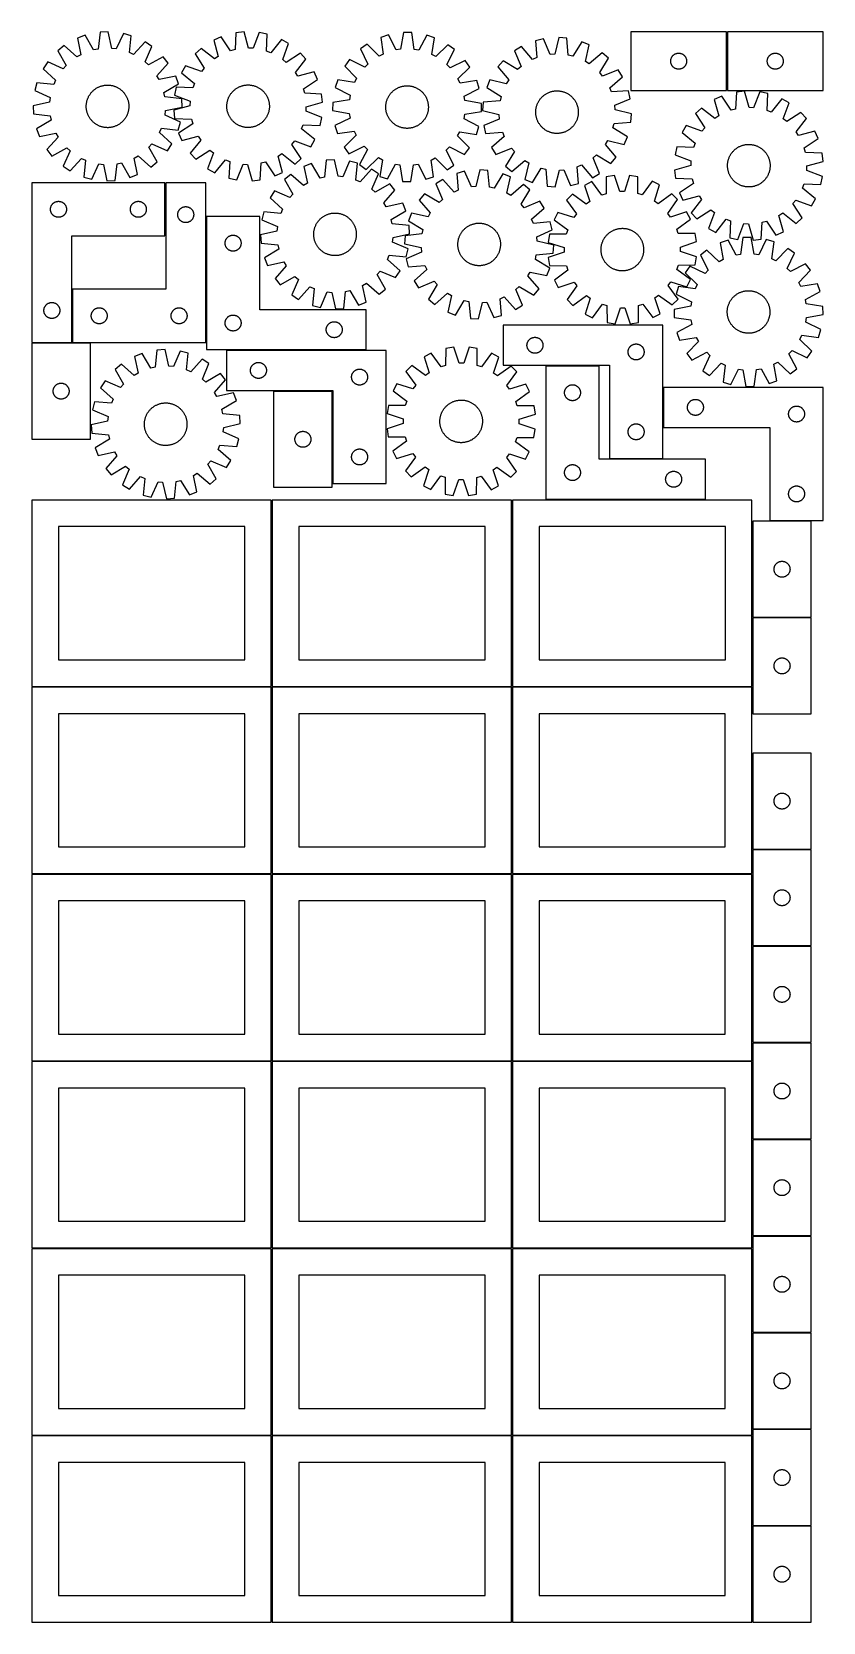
# Model space of a CAD drawing. Header units: millimetres. Extents: x 7 to 1493, y 7 to 2993.
import ezdxf

# ---------------------------------------------------------------- set-up
doc = ezdxf.new("R2010")
doc.units = ezdxf.units.MM
doc.layers.add('COMMON', color=5, linetype='CONTINUOUS', true_color=0x0000ff)
doc.layers.add('CUT', color=7, linetype='CONTINUOUS', true_color=0x000000)

msp = doc.modelspace()

# ---------------------------------------------------------------- linework, layer by layer
at = {"layer": 'COMMON'}
for p, q in [((1312.614988, 2883.328887), (1312.614988, 2993.328887)), ((257.489227, 2610.126976), (257.489227, 2710.126976)), ((333.989227, 2646.538123), (333.989227, 2410.126976)), ((82.489227, 2410.126976), (82.489227, 2510.126976)), ((81.739226, 2409.376976), (6.739226, 2409.376976)), ((116.614463, 2409.376976), (83.239227, 2409.376976)), ((634.739228, 2395.788123), (372.421657, 2395.788123)), ((571.671657, 2145.038122), (571.671657, 2318.192409)), ((1192.636233, 2325.638821), (1192.636233, 2250.638821)), ((457.324235, 1764.123915), (457.324235, 2114.123915)), ((908.824236, 1764.123915), (908.824236, 2114.123915)), ((1360.324236, 2074.13882), (1360.324236, 1894.13882)), ((1471.074237, 2074.888821), (1393.386234, 2074.888821)), ((1360.324236, 1892.638819), (1360.324236, 1764.123915)), ((1471.074237, 1893.38882), (1361.074237, 1893.38882)), ((456.549607, 1763.373915), (6.574234, 1763.373915)), ((457.299608, 1412.623914), (457.299608, 1762.623914)), ((908.049608, 1763.373915), (458.074235, 1763.373915)), ((908.799609, 1412.623914), (908.799609, 1762.623914)), ((1359.549609, 1763.373915), (909.574236, 1763.373915)), ((1471.074237, 1457.973053), (1361.074237, 1457.973053)), ((456.549607, 1411.873914), (6.549607, 1411.873914)), ((457.299608, 1061.123913), (457.299608, 1411.123913)), ((908.049608, 1411.873914), (458.049608, 1411.873914)), ((908.799609, 1061.123913), (908.799609, 1411.123913)), ((1359.549609, 1411.873914), (909.549609, 1411.873914)), ((1471.074237, 1276.473052), (1361.074237, 1276.473052)), ((1471.074237, 1094.973051), (1361.074237, 1094.973051)), ((6.549607, 1060.373912), (456.549607, 1060.373912)), ((457.299608, 709.623912), (457.299608, 1059.623912)), ((458.049608, 1060.373912), (908.049608, 1060.373912)), ((908.799608, 1059.623912), (908.799608, 709.623912)), ((1359.549609, 1060.373913), (909.549609, 1060.373913)), ((1361.074237, 913.473049), (1471.074237, 913.473049)), ((1471.074237, 731.973049), (1361.074237, 731.973049)), ((456.549607, 708.873912), (6.549607, 708.873912)), ((457.299608, 358.123911), (457.299608, 708.123911)), ((908.049608, 708.873912), (458.049608, 708.873912)), ((908.799609, 358.123911), (908.799609, 708.123911)), ((909.549609, 708.873911), (1359.549609, 708.873911)), ((1471.074237, 550.473048), (1361.074237, 550.473048)), ((1471.074237, 368.973047), (1361.074237, 368.973047)), ((456.549607, 357.373911), (6.549607, 357.373911)), ((457.299608, 6.62391), (457.299608, 356.62391)), ((908.049608, 357.373911), (458.049608, 357.373911)), ((908.799609, 6.62391), (908.799609, 356.62391)), ((1359.549609, 357.373911), (909.549609, 357.373911)), ((1471.074237, 187.473046), (1361.074237, 187.473046))]:
    msp.add_line(p, q, dxfattribs=at)
at = {"layer": 'CUT'}
for p, q in [((106.846793, 2986.989581), (92.44607, 2981.572042)), ((122.696493, 2959.462109), (106.846793, 2986.989581)), ((134.801112, 2992.736045), (131.095218, 2961.188603)), ((150.171125, 2993.438363), (134.801112, 2992.736045)), ((156.738629, 2962.360354), (150.171125, 2993.438363)), ((178.533018, 2990.265215), (165.259807, 2961.406999)), ((193.367797, 2986.183564), (178.533018, 2990.265215)), ((390.090785, 2991.809628), (388.391769, 2960.090736)), ((405.385386, 2993.484661), (390.090785, 2991.809628)), ((413.909361, 2962.88537), (405.385386, 2993.484661)), ((433.891368, 2992.115424), (422.473831, 2962.47399)), ((448.955011, 2988.982184), (433.891368, 2992.115424)), ((447.606093, 2957.246476), (448.955011, 2988.982184)), ((676.680894, 2987.735683), (662.015633, 2983.081583)), ((691.063678, 2959.414131), (676.680894, 2987.735683)), ((704.898332, 2992.006753), (699.541456, 2960.697352)), ((720.28402, 2991.90125), (704.898332, 2992.006753)), ((725.21102, 2960.521329), (720.28402, 2991.90125)), ((748.440232, 2987.243612), (733.670403, 2959.121967)), ((763.040289, 2982.388833), (748.440232, 2987.243612)), ((1311.864987, 2993.328887), (1131.864987, 2993.328887)), ((1131.864987, 2993.328887), (1131.864987, 2883.328887)), ((1311.864987, 2883.328887), (1311.864987, 2993.328887)), ((1493.364988, 2993.328887), (1313.364988, 2993.328887)), ((1313.364988, 2993.328887), (1313.364988, 2883.328887)), ((1493.364988, 2883.328887), (1493.364988, 2993.328887)), ((67.635687, 2967.468471), (55.613898, 2957.866017)), ((55.613898, 2957.866017), (71.158888, 2930.16533)), ((91.216105, 2946.186115), (67.635687, 2967.468471)), ((92.44607, 2981.572042), (98.670251, 2950.423457)), ((131.095218, 2961.188603), (122.696493, 2959.462109)), ((165.259807, 2961.406999), (156.738629, 2962.360354)), ((190.010231, 2954.59715), (193.367797, 2986.183564)), ((219.361003, 2974.401414), (197.819751, 2951.057267)), ((219.254444, 2936.932415), (232.208417, 2965.935334)), ((232.208417, 2965.935334), (219.361003, 2974.401414)), ((324.661811, 2962.336013), (313.272779, 2951.990942)), ((349.543664, 2942.590934), (324.661811, 2962.336013)), ((362.556867, 2984.303016), (348.528452, 2977.983673)), ((348.528452, 2977.983673), (356.714268, 2947.29219)), ((380.119351, 2957.835415), (362.556867, 2984.303016)), ((388.391769, 2960.090736), (380.119351, 2957.835415)), ((422.473831, 2962.47399), (413.909361, 2962.88537)), ((455.624264, 2954.208664), (447.606093, 2957.246476)), ((475.642694, 2978.87113), (455.624264, 2954.208664)), ((489.000845, 2971.23632), (475.642694, 2978.87113)), ((477.911075, 2941.470706), (489.000845, 2971.23632)), ((636.499088, 2970.299886), (623.989791, 2961.341759)), ((623.989791, 2961.341759), (638.059192, 2932.863229)), ((658.929769, 2947.809015), (636.499088, 2970.299886)), ((662.015633, 2983.081583), (666.596078, 2951.649207)), ((699.541456, 2960.697352), (691.063678, 2959.414131)), ((733.670403, 2959.121967), (725.21102, 2960.521329)), ((758.029215, 2951.022228), (763.040289, 2982.388833)), ((788.379148, 2969.258408), (765.64214, 2947.077262)), ((786.30579, 2931.846666), (800.764418, 2960.129573)), ((800.764418, 2960.129573), (788.379148, 2969.258408)), ((926.788077, 2965.76633), (913.675021, 2957.717833)), ((913.675021, 2957.717833), (925.689493, 2928.313288)), ((947.567385, 2941.741445), (926.788077, 2965.76633)), ((968.105156, 2980.308804), (953.146777, 2976.706385)), ((953.146777, 2976.706385), (955.486714, 2945.028325)), ((980.443354, 2951.038621), (968.105156, 2980.308804)), ((996.554432, 2982.568128), (988.990786, 2951.717423)), ((1011.893905, 2981.371839), (996.554432, 2982.568128)), ((1014.583244, 2949.721527), (1011.893905, 2981.371839)), ((1039.648943, 2974.729274), (1022.922097, 2947.725804)), ((1053.867976, 2968.851377), (1039.648943, 2974.729274)), ((1046.645205, 2937.919091), (1053.867976, 2968.851377)), ((36.376065, 2936.785893), (27.909985, 2923.938479)), ((65.378984, 2923.83192), (36.376065, 2936.785893)), ((71.158888, 2930.16533), (65.378984, 2923.83192)), ((98.670251, 2950.423457), (91.216105, 2946.186115)), ((197.819751, 2951.057267), (190.010231, 2954.59715)), ((225.587854, 2931.152511), (219.254444, 2936.932415)), ((253.28854, 2946.697501), (225.587854, 2931.152511)), ((241.608639, 2911.095294), (262.890994, 2934.675711)), ((262.890994, 2934.675711), (253.28854, 2946.697501)), ((295.409647, 2929.733935), (287.774837, 2916.375783)), ((325.17526, 2918.644164), (295.409647, 2929.733935)), ((313.272779, 2951.990942), (330.542143, 2925.331163)), ((356.714268, 2947.29219), (349.543664, 2942.590934)), ((484.598073, 2936.103824), (477.911075, 2941.470706)), ((511.257852, 2953.373188), (484.598073, 2936.103824)), ((501.857844, 2917.102303), (521.602923, 2941.984156)), ((521.602923, 2941.984156), (511.257852, 2953.373188)), ((603.671877, 2941.300597), (594.543042, 2928.915327)), ((594.543042, 2928.915327), (616.724188, 2906.178319)), ((631.954784, 2926.841969), (603.671877, 2941.300597)), ((638.059192, 2932.863229), (631.954784, 2926.841969)), ((666.596078, 2951.649207), (658.929769, 2947.809015)), ((765.64214, 2947.077262), (758.029215, 2951.022228)), ((792.327049, 2925.742257), (786.30579, 2931.846666)), ((820.80558, 2939.811658), (792.327049, 2925.742257)), ((807.272836, 2904.87168), (829.763707, 2927.302362)), ((829.763707, 2927.302362), (820.80558, 2939.811658)), ((891.987071, 2939.167937), (882.002937, 2927.461203)), ((882.002937, 2927.461203), (902.515883, 2903.208496)), ((919.173465, 2922.740072), (891.987071, 2939.167937)), ((925.689493, 2928.313288), (919.173465, 2922.740072)), ((955.486714, 2945.028325), (947.567385, 2941.741445)), ((988.990786, 2951.717423), (980.443354, 2951.038621)), ((1022.922097, 2947.725804), (1014.583244, 2949.721527)), ((1053.959213, 2933.444198), (1046.645205, 2937.919091)), ((1078.21192, 2953.957144), (1053.959213, 2933.444198)), ((1073.490789, 2916.786616), (1089.918654, 2943.97301)), ((1089.918654, 2943.97301), (1078.21192, 2953.957144)), ((1206.864987, 2938.328887), (1206.884876, 2939.101069)), ((1206.884876, 2937.556706), (1206.864987, 2938.328887)), ((1206.884876, 2939.101069), (1206.944489, 2939.871202)), ((1206.944489, 2936.786572), (1206.884876, 2937.556706)), ((1206.944489, 2939.871202), (1207.043669, 2940.637246)), ((1207.043669, 2936.020529), (1206.944489, 2936.786572)), ((1207.043669, 2940.637246), (1207.182152, 2941.397168)), ((1207.182152, 2935.260606), (1207.043669, 2936.020529)), ((1207.182152, 2941.397168), (1207.359572, 2942.148954)), ((1207.359572, 2934.50882), (1207.182152, 2935.260606)), ((1207.359572, 2942.148954), (1207.575457, 2942.89061)), ((1207.575457, 2933.767165), (1207.359572, 2934.50882)), ((1207.575457, 2942.89061), (1207.829235, 2943.620169)), ((1207.829235, 2933.037606), (1207.575457, 2933.767165)), ((1207.829235, 2943.620169), (1208.120234, 2944.335696)), ((1208.120234, 2932.322079), (1207.829235, 2933.037606)), ((1208.120234, 2944.335696), (1208.447681, 2945.035294)), ((1208.447681, 2931.62248), (1208.120234, 2932.322079)), ((1208.447681, 2945.035294), (1208.810709, 2945.717108)), ((1208.810709, 2930.940666), (1208.447681, 2931.62248)), ((1208.810709, 2945.717108), (1209.208354, 2946.37933)), ((1209.208354, 2930.278444), (1208.810709, 2930.940666)), ((1209.208354, 2946.37933), (1209.639562, 2947.020204)), ((1209.639562, 2929.637571), (1209.208354, 2930.278444)), ((1209.639562, 2947.020204), (1210.10319, 2947.63803)), ((1210.10319, 2929.019745), (1209.639562, 2929.637571)), ((1210.10319, 2947.63803), (1210.598008, 2948.231169)), ((1210.598008, 2928.426605), (1210.10319, 2929.019745)), ((1210.598008, 2948.231169), (1211.122705, 2948.79805)), ((1211.122705, 2927.859725), (1210.598008, 2928.426605)), ((1211.122705, 2948.79805), (1211.675887, 2949.337168)), ((1211.675887, 2927.320607), (1211.122705, 2927.859725)), ((1211.675887, 2949.337168), (1212.25609, 2949.847094)), ((1212.25609, 2926.810681), (1211.675887, 2927.320607)), ((1212.25609, 2949.847094), (1212.861773, 2950.326476)), ((1212.861773, 2950.326476), (1213.491332, 2950.774042)), ((1213.491332, 2950.774042), (1214.143095, 2951.188607)), ((1214.143095, 2951.188607), (1214.815336, 2951.569069)), ((1214.815336, 2951.569069), (1215.506272, 2951.914421)), ((1215.506272, 2951.914421), (1216.214069, 2952.223747)), ((1216.214069, 2952.223747), (1216.936852, 2952.496226)), ((1216.936852, 2952.496226), (1217.672703, 2952.731135)), ((1217.672703, 2952.731135), (1218.419671, 2952.927853)), ((1218.419671, 2952.927853), (1219.175776, 2953.085857)), ((1219.175776, 2953.085857), (1219.939012, 2953.204727)), ((1219.939012, 2953.204727), (1220.707355, 2953.28415)), ((1220.707355, 2953.28415), (1221.478769, 2953.323914)), ((1221.478769, 2953.323914), (1222.251206, 2953.323914)), ((1222.251206, 2953.323914), (1223.022619, 2953.28415)), ((1223.022619, 2953.28415), (1223.790963, 2953.204727)), ((1223.790963, 2953.204727), (1224.554199, 2953.085857)), ((1224.554199, 2953.085857), (1225.310304, 2952.927853)), ((1225.310304, 2952.927853), (1226.057272, 2952.731135)), ((1226.057272, 2952.731135), (1226.793123, 2952.496226)), ((1226.793123, 2952.496226), (1227.515906, 2952.223747)), ((1227.515906, 2952.223747), (1228.223703, 2951.914421)), ((1228.223703, 2951.914421), (1228.914639, 2951.569069)), ((1228.914639, 2951.569069), (1229.586879, 2951.188607)), ((1229.586879, 2951.188607), (1230.238643, 2950.774042)), ((1230.238643, 2950.774042), (1230.868202, 2950.326476)), ((1230.868202, 2950.326476), (1231.473885, 2949.847094)), ((1231.473885, 2949.847094), (1232.054088, 2949.337168)), ((1232.054088, 2927.320607), (1231.473885, 2926.810681)), ((1232.054088, 2949.337168), (1232.60727, 2948.79805)), ((1232.60727, 2927.859725), (1232.054088, 2927.320607)), ((1232.60727, 2948.79805), (1233.131966, 2948.231169)), ((1233.131966, 2928.426605), (1232.60727, 2927.859725)), ((1233.131966, 2948.231169), (1233.626785, 2947.63803)), ((1233.626785, 2929.019745), (1233.131966, 2928.426605)), ((1233.626785, 2947.63803), (1234.090412, 2947.020204)), ((1234.090412, 2929.637571), (1233.626785, 2929.019745)), ((1234.090412, 2947.020204), (1234.521621, 2946.37933)), ((1234.521621, 2930.278444), (1234.090412, 2929.637571)), ((1234.521621, 2946.37933), (1234.919266, 2945.717108)), ((1234.919266, 2930.940666), (1234.521621, 2930.278444)), ((1234.919266, 2945.717108), (1235.282294, 2945.035294)), ((1235.282294, 2931.62248), (1234.919266, 2930.940666)), ((1235.282294, 2945.035294), (1235.609741, 2944.335696)), ((1235.609741, 2932.322079), (1235.282294, 2931.62248)), ((1235.609741, 2944.335696), (1235.90074, 2943.620169)), ((1235.90074, 2933.037606), (1235.609741, 2932.322079)), ((1235.90074, 2943.620169), (1236.154518, 2942.89061)), ((1236.154518, 2933.767165), (1235.90074, 2933.037606)), ((1236.154518, 2942.89061), (1236.370403, 2942.148954)), ((1236.370403, 2934.50882), (1236.154518, 2933.767165)), ((1236.370403, 2942.148954), (1236.547823, 2941.397168)), ((1236.547823, 2935.260606), (1236.370403, 2934.50882)), ((1236.547823, 2941.397168), (1236.686306, 2940.637246)), ((1236.686306, 2936.020529), (1236.547823, 2935.260606)), ((1236.686306, 2940.637246), (1236.785486, 2939.871202)), ((1236.785486, 2936.786572), (1236.686306, 2936.020529)), ((1236.785486, 2939.871202), (1236.845099, 2939.101069)), ((1236.845099, 2937.556706), (1236.785486, 2936.786572)), ((1236.845099, 2939.101069), (1236.864987, 2938.328887)), ((1236.864987, 2938.328887), (1236.845099, 2937.556706)), ((1388.364988, 2938.328887), (1388.384877, 2939.101069)), ((1388.384877, 2937.556706), (1388.364988, 2938.328887)), ((1388.384877, 2939.101069), (1388.44449, 2939.871202)), ((1388.44449, 2936.786572), (1388.384877, 2937.556706)), ((1388.44449, 2939.871202), (1388.54367, 2940.637246)), ((1388.54367, 2936.020529), (1388.44449, 2936.786572)), ((1388.54367, 2940.637246), (1388.682153, 2941.397168)), ((1388.682153, 2935.260606), (1388.54367, 2936.020529)), ((1388.682153, 2941.397168), (1388.859573, 2942.148954)), ((1388.859573, 2934.50882), (1388.682153, 2935.260606)), ((1388.859573, 2942.148954), (1389.075458, 2942.89061)), ((1389.075458, 2933.767165), (1388.859573, 2934.50882)), ((1389.075458, 2942.89061), (1389.329236, 2943.620169)), ((1389.329236, 2933.037606), (1389.075458, 2933.767165)), ((1389.329236, 2943.620169), (1389.620235, 2944.335696)), ((1389.620235, 2932.322079), (1389.329236, 2933.037606)), ((1389.620235, 2944.335696), (1389.947682, 2945.035294)), ((1389.947682, 2931.62248), (1389.620235, 2932.322079)), ((1389.947682, 2945.035294), (1390.31071, 2945.717108)), ((1390.31071, 2930.940666), (1389.947682, 2931.62248)), ((1390.31071, 2945.717108), (1390.708355, 2946.37933)), ((1390.708355, 2930.278444), (1390.31071, 2930.940666)), ((1390.708355, 2946.37933), (1391.139563, 2947.020204)), ((1391.139563, 2929.637571), (1390.708355, 2930.278444)), ((1391.139563, 2947.020204), (1391.603191, 2947.63803)), ((1391.603191, 2929.019745), (1391.139563, 2929.637571)), ((1391.603191, 2947.63803), (1392.098009, 2948.231169)), ((1392.098009, 2928.426605), (1391.603191, 2929.019745)), ((1392.098009, 2948.231169), (1392.622706, 2948.79805)), ((1392.622706, 2927.859725), (1392.098009, 2928.426605)), ((1392.622706, 2948.79805), (1393.175888, 2949.337168)), ((1393.175888, 2927.320607), (1392.622706, 2927.859725)), ((1393.175888, 2949.337168), (1393.756091, 2949.847094)), ((1393.756091, 2926.810681), (1393.175888, 2927.320607)), ((1393.756091, 2949.847094), (1394.361774, 2950.326476)), ((1394.361774, 2950.326476), (1394.991333, 2950.774042)), ((1394.991333, 2950.774042), (1395.643096, 2951.188607)), ((1395.643096, 2951.188607), (1396.315337, 2951.569069)), ((1396.315337, 2951.569069), (1397.006273, 2951.914421)), ((1397.006273, 2951.914421), (1397.71407, 2952.223747)), ((1397.71407, 2952.223747), (1398.436853, 2952.496226)), ((1398.436853, 2952.496226), (1399.172704, 2952.731135)), ((1399.172704, 2952.731135), (1399.919672, 2952.927853)), ((1399.919672, 2952.927853), (1400.675777, 2953.085857)), ((1400.675777, 2953.085857), (1401.439013, 2953.204727)), ((1401.439013, 2953.204727), (1402.207356, 2953.28415)), ((1402.207356, 2953.28415), (1402.97877, 2953.323914)), ((1402.97877, 2953.323914), (1403.751207, 2953.323914)), ((1403.751207, 2953.323914), (1404.52262, 2953.28415)), ((1404.52262, 2953.28415), (1405.290964, 2953.204727)), ((1405.290964, 2953.204727), (1406.0542, 2953.085857)), ((1406.0542, 2953.085857), (1406.810305, 2952.927853)), ((1406.810305, 2952.927853), (1407.557273, 2952.731135)), ((1407.557273, 2952.731135), (1408.293124, 2952.496226)), ((1408.293124, 2952.496226), (1409.015907, 2952.223747)), ((1409.015907, 2952.223747), (1409.723704, 2951.914421)), ((1409.723704, 2951.914421), (1410.41464, 2951.569069)), ((1410.41464, 2951.569069), (1411.08688, 2951.188607)), ((1411.08688, 2951.188607), (1411.738644, 2950.774042)), ((1411.738644, 2950.774042), (1412.368203, 2950.326476)), ((1412.368203, 2950.326476), (1412.973886, 2949.847094)), ((1412.973886, 2949.847094), (1413.554089, 2949.337168)), ((1413.554089, 2927.320607), (1412.973886, 2926.810681)), ((1413.554089, 2949.337168), (1414.107271, 2948.79805)), ((1414.107271, 2927.859725), (1413.554089, 2927.320607)), ((1414.107271, 2948.79805), (1414.631967, 2948.231169)), ((1414.631967, 2928.426605), (1414.107271, 2927.859725)), ((1414.631967, 2948.231169), (1415.126786, 2947.63803)), ((1415.126786, 2929.019745), (1414.631967, 2928.426605)), ((1415.126786, 2947.63803), (1415.590413, 2947.020204)), ((1415.590413, 2929.637571), (1415.126786, 2929.019745)), ((1415.590413, 2947.020204), (1416.021622, 2946.37933)), ((1416.021622, 2930.278444), (1415.590413, 2929.637571)), ((1416.021622, 2946.37933), (1416.419267, 2945.717108)), ((1416.419267, 2930.940666), (1416.021622, 2930.278444)), ((1416.419267, 2945.717108), (1416.782295, 2945.035294)), ((1416.782295, 2931.62248), (1416.419267, 2930.940666)), ((1416.782295, 2945.035294), (1417.109742, 2944.335696)), ((1417.109742, 2932.322079), (1416.782295, 2931.62248)), ((1417.109742, 2944.335696), (1417.400741, 2943.620169)), ((1417.400741, 2933.037606), (1417.109742, 2932.322079)), ((1417.400741, 2943.620169), (1417.654519, 2942.89061)), ((1417.654519, 2933.767165), (1417.400741, 2933.037606)), ((1417.654519, 2942.89061), (1417.870404, 2942.148954)), ((1417.870404, 2934.50882), (1417.654519, 2933.767165)), ((1417.870404, 2942.148954), (1418.047824, 2941.397168)), ((1418.047824, 2935.260606), (1417.870404, 2934.50882)), ((1418.047824, 2941.397168), (1418.186307, 2940.637246)), ((1418.186307, 2936.020529), (1418.047824, 2935.260606)), ((1418.186307, 2940.637246), (1418.285487, 2939.871202)), ((1418.285487, 2936.786572), (1418.186307, 2936.020529)), ((1418.285487, 2939.871202), (1418.3451, 2939.101069)), ((1418.3451, 2937.556706), (1418.285487, 2936.786572)), ((1418.3451, 2939.101069), (1418.364988, 2938.328887)), ((1418.364988, 2938.328887), (1418.3451, 2937.556706)), ((16.127835, 2897.945273), (12.046184, 2883.110494)), ((47.714248, 2894.587708), (16.127835, 2897.945273)), ((27.909985, 2923.938479), (51.254132, 2902.397227)), ((51.254132, 2902.397227), (47.714248, 2894.587708)), ((245.845981, 2903.641147), (241.608639, 2911.095294)), ((276.994566, 2909.865329), (245.845981, 2903.641147)), ((282.412105, 2895.464606), (276.994566, 2909.865329)), ((287.774837, 2916.375783), (312.437303, 2896.357354)), ((330.542143, 2925.331163), (325.17526, 2918.644164)), ((506.5591, 2909.931699), (501.857844, 2917.102303)), ((537.250584, 2918.117515), (506.5591, 2909.931699)), ((517.102325, 2886.526616), (543.569926, 2904.089099)), ((543.569926, 2904.089099), (537.250584, 2918.117515)), ((581.412617, 2903.576468), (576.557838, 2888.976411)), ((612.779222, 2898.565394), (581.412617, 2903.576468)), ((616.724188, 2906.178319), (612.779222, 2898.565394)), ((811.113028, 2897.205371), (807.272836, 2904.87168)), ((842.545404, 2901.785817), (811.113028, 2897.205371)), ((847.199504, 2887.120555), (842.545404, 2901.785817)), ((867.108704, 2903.117259), (861.230807, 2888.898226)), ((898.04099, 2895.894488), (867.108704, 2903.117259)), ((902.515883, 2903.208496), (898.04099, 2895.894488)), ((1079.064005, 2910.270587), (1073.490789, 2916.786616)), ((1108.46855, 2922.285059), (1079.064005, 2910.270587)), ((1092.492162, 2888.392696), (1116.517047, 2909.172004)), ((1116.517047, 2909.172004), (1108.46855, 2922.285059)), ((1212.861773, 2926.331299), (1212.25609, 2926.810681)), ((1213.491332, 2925.883732), (1212.861773, 2926.331299)), ((1214.143095, 2925.469168), (1213.491332, 2925.883732)), ((1214.815336, 2925.088705), (1214.143095, 2925.469168)), ((1215.506272, 2924.743353), (1214.815336, 2925.088705)), ((1216.214069, 2924.434028), (1215.506272, 2924.743353)), ((1216.936852, 2924.161549), (1216.214069, 2924.434028)), ((1217.672703, 2923.926639), (1216.936852, 2924.161549)), ((1218.419671, 2923.729922), (1217.672703, 2923.926639)), ((1219.175776, 2923.571918), (1218.419671, 2923.729922)), ((1219.939012, 2923.453047), (1219.175776, 2923.571918)), ((1220.707355, 2923.373624), (1219.939012, 2923.453047)), ((1221.478769, 2923.33386), (1220.707355, 2923.373624)), ((1222.251206, 2923.33386), (1221.478769, 2923.33386)), ((1223.022619, 2923.373624), (1222.251206, 2923.33386)), ((1223.790963, 2923.453047), (1223.022619, 2923.373624)), ((1224.554199, 2923.571918), (1223.790963, 2923.453047)), ((1225.310304, 2923.729922), (1224.554199, 2923.571918)), ((1226.057272, 2923.926639), (1225.310304, 2923.729922)), ((1226.793123, 2924.161549), (1226.057272, 2923.926639)), ((1227.515906, 2924.434028), (1226.793123, 2924.161549)), ((1228.223703, 2924.743353), (1227.515906, 2924.434028)), ((1228.914639, 2925.088705), (1228.223703, 2924.743353)), ((1229.586879, 2925.469168), (1228.914639, 2925.088705)), ((1230.238643, 2925.883732), (1229.586879, 2925.469168)), ((1230.868202, 2926.331299), (1230.238643, 2925.883732)), ((1231.473885, 2926.810681), (1230.868202, 2926.331299)), ((1394.361774, 2926.331299), (1393.756091, 2926.810681)), ((1394.991333, 2925.883732), (1394.361774, 2926.331299)), ((1395.643096, 2925.469168), (1394.991333, 2925.883732)), ((1396.315337, 2925.088705), (1395.643096, 2925.469168)), ((1397.006273, 2924.743353), (1396.315337, 2925.088705)), ((1397.71407, 2924.434028), (1397.006273, 2924.743353)), ((1398.436853, 2924.161549), (1397.71407, 2924.434028)), ((1399.172704, 2923.926639), (1398.436853, 2924.161549)), ((1399.919672, 2923.729922), (1399.172704, 2923.926639)), ((1400.675777, 2923.571918), (1399.919672, 2923.729922)), ((1401.439013, 2923.453047), (1400.675777, 2923.571918)), ((1402.207356, 2923.373624), (1401.439013, 2923.453047)), ((1402.97877, 2923.33386), (1402.207356, 2923.373624)), ((1403.751207, 2923.33386), (1402.97877, 2923.33386)), ((1404.52262, 2923.373624), (1403.751207, 2923.33386)), ((1405.290964, 2923.453047), (1404.52262, 2923.373624)), ((1406.0542, 2923.571918), (1405.290964, 2923.453047)), ((1406.810305, 2923.729922), (1406.0542, 2923.571918)), ((1407.557273, 2923.926639), (1406.810305, 2923.729922)), ((1408.293124, 2924.161549), (1407.557273, 2923.926639)), ((1409.015907, 2924.434028), (1408.293124, 2924.161549)), ((1409.723704, 2924.743353), (1409.015907, 2924.434028)), ((1410.41464, 2925.088705), (1409.723704, 2924.743353)), ((1411.08688, 2925.469168), (1410.41464, 2925.088705)), ((1411.738644, 2925.883732), (1411.08688, 2925.469168)), ((1412.368203, 2926.331299), (1411.738644, 2925.883732)), ((1412.973886, 2926.810681), (1412.368203, 2926.331299)), ((12.046184, 2883.110494), (40.9044, 2869.837284)), ((40.9044, 2869.837284), (39.951045, 2861.316105)), ((111.359583, 2867.343956), (111.814685, 2868.515232)), ((111.814685, 2868.515232), (112.306353, 2869.671636)), ((112.306353, 2869.671636), (112.834103, 2870.812025)), ((112.834103, 2870.812025), (113.397412, 2871.935275)), ((113.397412, 2871.935275), (113.995725, 2873.040276)), ((113.995725, 2873.040276), (114.628452, 2874.125939)), ((114.628452, 2874.125939), (115.294968, 2875.191191)), ((115.294968, 2875.191191), (115.994616, 2876.234982)), ((115.994616, 2876.234982), (116.726705, 2877.256282)), ((116.726705, 2877.256282), (117.490512, 2878.254082)), ((117.490512, 2878.254082), (118.285284, 2879.227398)), ((118.285284, 2879.227398), (119.110237, 2880.175269)), ((119.110237, 2880.175269), (119.964556, 2881.096761)), ((119.964556, 2881.096761), (120.847398, 2881.990962)), ((120.847398, 2881.990962), (121.757892, 2882.856992)), ((121.757892, 2882.856992), (122.695139, 2883.693995)), ((122.695139, 2883.693995), (123.658215, 2884.501146)), ((123.658215, 2884.501146), (124.646169, 2885.277647)), ((124.646169, 2885.277647), (125.658026, 2886.022733)), ((125.658026, 2886.022733), (126.692787, 2886.735668)), ((126.692787, 2886.735668), (127.749431, 2887.415748)), ((127.749431, 2887.415748), (128.826916, 2888.062303)), ((128.826916, 2888.062303), (129.924178, 2888.674694)), ((129.924178, 2888.674694), (131.040134, 2889.252317)), ((131.040134, 2889.252317), (132.173683, 2889.794602)), ((132.173683, 2889.794602), (133.323707, 2890.301014)), ((133.323707, 2890.301014), (134.48907, 2890.771053)), ((134.48907, 2890.771053), (135.668622, 2891.204255)), ((135.668622, 2891.204255), (136.861199, 2891.600193)), ((136.861199, 2891.600193), (138.065624, 2891.958475)), ((138.065624, 2891.958475), (139.280709, 2892.278749)), ((139.280709, 2892.278749), (140.505254, 2892.560698)), ((140.505254, 2892.560698), (141.738052, 2892.804044)), ((141.738052, 2892.804044), (142.977885, 2893.008547)), ((142.977885, 2893.008547), (144.223529, 2893.174005)), ((144.223529, 2893.174005), (145.473756, 2893.300255)), ((145.473756, 2893.300255), (146.727332, 2893.387171)), ((146.727332, 2893.387171), (147.98302, 2893.434669)), ((147.98302, 2893.434669), (149.239579, 2893.442702)), ((149.239579, 2893.442702), (150.495771, 2893.411261)), ((150.495771, 2893.411261), (151.750356, 2893.340378)), ((151.750356, 2893.340378), (153.002095, 2893.230122)), ((153.002095, 2893.230122), (154.249753, 2893.080602)), ((154.249753, 2893.080602), (155.492099, 2892.891967)), ((155.492099, 2892.891967), (156.727907, 2892.664401)), ((156.727907, 2892.664401), (157.955957, 2892.39813)), ((157.955957, 2892.39813), (159.175037, 2892.093416)), ((159.175037, 2892.093416), (160.383944, 2891.750561)), ((160.383944, 2891.750561), (161.581486, 2891.369902)), ((161.581486, 2891.369902), (162.766479, 2890.951815)), ((162.766479, 2890.951815), (163.937756, 2890.496713)), ((163.937756, 2890.496713), (165.09416, 2890.005045)), ((165.09416, 2890.005045), (166.234549, 2889.477296)), ((166.234549, 2889.477296), (167.357798, 2888.913987)), ((167.357798, 2888.913987), (168.4628, 2888.315674)), ((168.4628, 2888.315674), (169.548462, 2887.682947)), ((169.548462, 2887.682947), (170.613715, 2887.01643)), ((170.613715, 2887.01643), (171.657506, 2886.316782)), ((171.657506, 2886.316782), (172.678806, 2885.584694)), ((172.678806, 2885.584694), (173.676606, 2884.820886)), ((173.676606, 2884.820886), (174.649922, 2884.026114)), ((174.649922, 2884.026114), (175.597793, 2883.201161)), ((175.597793, 2883.201161), (176.519284, 2882.346843)), ((176.519284, 2882.346843), (177.413486, 2881.464001)), ((177.413486, 2881.464001), (178.279516, 2880.553507)), ((178.279516, 2880.553507), (179.116519, 2879.616259)), ((179.116519, 2879.616259), (179.923669, 2878.653183)), ((179.923669, 2878.653183), (180.700171, 2877.66523)), ((180.700171, 2877.66523), (181.445256, 2876.653373)), ((181.445256, 2876.653373), (182.158191, 2875.618612)), ((182.158191, 2875.618612), (182.838272, 2874.561967)), ((182.838272, 2874.561967), (183.484826, 2873.484482)), ((183.484826, 2873.484482), (184.097218, 2872.38722)), ((184.097218, 2872.38722), (184.674841, 2871.271264)), ((184.674841, 2871.271264), (185.217126, 2870.137715)), ((185.217126, 2870.137715), (185.723538, 2868.987692)), ((185.723538, 2868.987692), (186.193577, 2867.822329)), ((186.193577, 2867.822329), (186.626779, 2866.642777)), ((254.884632, 2879.614906), (282.412105, 2895.464606)), ((256.611126, 2871.21618), (254.884632, 2879.614906)), ((288.158568, 2867.510286), (256.611126, 2871.21618)), ((277.663782, 2889.688101), (274.530542, 2874.624457)), ((274.530542, 2874.624457), (304.171976, 2863.20692)), ((309.399491, 2888.339182), (277.663782, 2889.688101)), ((288.860886, 2852.140273), (288.158568, 2867.510286)), ((312.437303, 2896.357354), (309.399491, 2888.339182)), ((375.023491, 2866.381709), (375.440879, 2867.566949)), ((375.440879, 2867.566949), (375.895291, 2868.738494)), ((375.895291, 2868.738494), (376.386278, 2869.895187)), ((376.386278, 2869.895187), (376.913355, 2871.035887)), ((376.913355, 2871.035887), (377.476003, 2872.159468)), ((377.476003, 2872.159468), (378.073665, 2873.264821)), ((378.073665, 2873.264821), (378.705752, 2874.350857)), ((378.705752, 2874.350857), (379.371641, 2875.416502)), ((379.371641, 2875.416502), (380.070674, 2876.460705)), ((380.070674, 2876.460705), (380.802161, 2877.482435)), ((380.802161, 2877.482435), (381.56538, 2878.480685)), ((381.56538, 2878.480685), (382.359579, 2879.454469)), ((382.359579, 2879.454469), (383.183973, 2880.402826)), ((383.183973, 2880.402826), (384.037749, 2881.324821)), ((384.037749, 2881.324821), (384.920064, 2882.219542)), ((384.920064, 2882.219542), (385.830048, 2883.086108)), ((385.830048, 2883.086108), (386.766802, 2883.923663)), ((386.766802, 2883.923663), (387.729402, 2884.731381)), ((387.729402, 2884.731381), (388.716898, 2885.508464)), ((388.716898, 2885.508464), (389.728316, 2886.254146)), ((389.728316, 2886.254146), (390.762657, 2886.96769)), ((390.762657, 2886.96769), (391.8189, 2887.648393)), ((391.8189, 2887.648393), (392.896004, 2888.295582)), ((392.896004, 2888.295582), (393.992905, 2888.90862)), ((393.992905, 2888.90862), (395.108521, 2889.4869)), ((395.108521, 2889.4869), (396.241751, 2890.029853)), ((396.241751, 2890.029853), (397.391475, 2890.536942)), ((397.391475, 2890.536942), (398.556561, 2891.007668)), ((398.556561, 2891.007668), (399.735858, 2891.441564)), ((399.735858, 2891.441564), (400.928201, 2891.838204)), ((400.928201, 2891.838204), (402.132415, 2892.197196)), ((402.132415, 2892.197196), (403.347311, 2892.518186)), ((403.347311, 2892.518186), (404.571691, 2892.800856)), ((404.571691, 2892.800856), (405.804344, 2893.044929)), ((405.804344, 2893.044929), (407.044057, 2893.250162)), ((407.044057, 2893.250162), (408.289604, 2893.416353)), ((408.289604, 2893.416353), (409.539756, 2893.543339)), ((409.539756, 2893.543339), (410.793281, 2893.630995)), ((410.793281, 2893.630995), (412.04894, 2893.679232)), ((412.04894, 2893.679232), (413.305494, 2893.688005)), ((413.305494, 2893.688005), (414.561705, 2893.657304)), ((414.561705, 2893.657304), (415.816331, 2893.58716)), ((415.816331, 2893.58716), (417.068135, 2893.477641)), ((417.068135, 2893.477641), (418.31588, 2893.328857)), ((418.31588, 2893.328857), (419.558337, 2893.140953)), ((419.558337, 2893.140953), (420.794279, 2892.914116)), ((420.794279, 2892.914116), (422.022485, 2892.648568)), ((422.022485, 2892.648568), (423.241745, 2892.344573)), ((423.241745, 2892.344573), (424.450854, 2892.002429)), ((424.450854, 2892.002429), (425.64862, 2891.622476)), ((425.64862, 2891.622476), (426.833859, 2891.205087)), ((426.833859, 2891.205087), (428.005404, 2890.750675)), ((428.005404, 2890.750675), (429.162097, 2890.259689)), ((429.162097, 2890.259689), (430.302797, 2889.732611)), ((430.302797, 2889.732611), (431.426378, 2889.169964)), ((431.426378, 2889.169964), (432.531732, 2888.572302)), ((432.531732, 2888.572302), (433.617767, 2887.940214)), ((433.617767, 2887.940214), (434.683412, 2887.274326)), ((434.683412, 2887.274326), (435.727615, 2886.575293)), ((435.727615, 2886.575293), (436.749346, 2885.843806)), ((436.749346, 2885.843806), (437.747595, 2885.080586)), ((437.747595, 2885.080586), (438.721379, 2884.286388)), ((438.721379, 2884.286388), (439.669737, 2883.461994)), ((439.669737, 2883.461994), (440.591731, 2882.608218)), ((440.591731, 2882.608218), (441.486453, 2881.725903)), ((441.486453, 2881.725903), (442.353019, 2880.815919)), ((442.353019, 2880.815919), (443.190574, 2879.879165)), ((443.190574, 2879.879165), (443.998291, 2878.916565)), ((443.998291, 2878.916565), (444.775374, 2877.929068)), ((444.775374, 2877.929068), (445.521056, 2876.917651)), ((445.521056, 2876.917651), (446.2346, 2875.88331)), ((446.2346, 2875.88331), (446.915303, 2874.827066)), ((446.915303, 2874.827066), (447.562493, 2873.749962)), ((447.562493, 2873.749962), (448.17553, 2872.653061)), ((448.17553, 2872.653061), (448.753811, 2871.537446)), ((448.753811, 2871.537446), (449.296763, 2870.404216)), ((449.296763, 2870.404216), (449.803853, 2869.254491)), ((449.803853, 2869.254491), (450.274578, 2868.089406)), ((450.274578, 2868.089406), (450.708475, 2866.910109)), ((519.357646, 2878.254198), (517.102325, 2886.526616)), ((551.076538, 2876.555182), (519.357646, 2878.254198)), ((552.751571, 2861.260581), (551.076538, 2876.555182)), ((576.557838, 2888.976411), (604.679483, 2874.206582)), ((604.679483, 2874.206582), (603.28012, 2865.747199)), ((674.426916, 2866.856715), (674.906633, 2868.018128)), ((674.906633, 2868.018128), (675.422594, 2869.163899)), ((675.422594, 2869.163899), (675.97429, 2870.292897)), ((675.97429, 2870.292897), (676.561176, 2871.40401)), ((676.561176, 2871.40401), (677.182674, 2872.49614)), ((677.182674, 2872.49614), (677.83817, 2873.568209)), ((677.83817, 2873.568209), (678.527016, 2874.619159)), ((678.527016, 2874.619159), (679.248534, 2875.647954)), ((679.248534, 2875.647954), (680.002011, 2876.653578)), ((680.002011, 2876.653578), (680.786704, 2877.635038)), ((680.786704, 2877.635038), (681.601838, 2878.591366)), ((681.601838, 2878.591366), (682.446609, 2879.521618)), ((682.446609, 2879.521618), (683.320183, 2880.424876)), ((683.320183, 2880.424876), (684.221698, 2881.300249)), ((684.221698, 2881.300249), (685.150264, 2882.146873)), ((685.150264, 2882.146873), (686.104965, 2882.963912)), ((686.104965, 2882.963912), (687.084859, 2883.75056)), ((687.084859, 2883.75056), (688.088978, 2884.506041)), ((688.088978, 2884.506041), (689.116332, 2885.229608)), ((689.116332, 2885.229608), (690.165907, 2885.920549)), ((690.165907, 2885.920549), (691.236668, 2886.578181)), ((691.236668, 2886.578181), (692.327556, 2887.201855)), ((692.327556, 2887.201855), (693.437496, 2887.790955)), ((693.437496, 2887.790955), (694.565393, 2888.344901)), ((694.565393, 2888.344901), (695.710133, 2888.863145)), ((695.710133, 2888.863145), (696.870587, 2889.345177)), ((696.870587, 2889.345177), (698.045609, 2889.79052)), ((698.045609, 2889.79052), (699.234039, 2890.198734)), ((699.234039, 2890.198734), (700.434706, 2890.569418)), ((700.434706, 2890.569418), (701.646424, 2890.902205)), ((701.646424, 2890.902205), (702.867996, 2891.196767)), ((702.867996, 2891.196767), (704.098219, 2891.452813)), ((704.098219, 2891.452813), (705.335877, 2891.670091)), ((705.335877, 2891.670091), (706.579749, 2891.848385)), ((706.579749, 2891.848385), (707.828608, 2891.987521)), ((707.828608, 2891.987521), (709.081221, 2892.08736)), ((709.081221, 2892.08736), (710.336351, 2892.147804)), ((710.336351, 2892.147804), (711.592761, 2892.168794)), ((711.592761, 2892.168794), (712.849211, 2892.150309)), ((712.849211, 2892.150309), (714.10446, 2892.092367)), ((714.10446, 2892.092367), (715.357269, 2891.995026)), ((715.357269, 2891.995026), (716.606403, 2891.85838)), ((716.606403, 2891.85838), (717.850628, 2891.682566)), ((717.850628, 2891.682566), (719.088717, 2891.467756)), ((719.088717, 2891.467756), (720.319447, 2891.214164)), ((720.319447, 2891.214164), (721.541605, 2890.922038)), ((721.541605, 2890.922038), (722.753983, 2890.591667)), ((722.753983, 2890.591667), (723.955387, 2890.223378)), ((723.955387, 2890.223378), (725.144629, 2889.817533)), ((725.144629, 2889.817533), (726.320536, 2889.374534)), ((726.320536, 2889.374534), (727.481949, 2888.894817)), ((727.481949, 2888.894817), (728.627719, 2888.378856)), ((728.627719, 2888.378856), (729.756718, 2887.82716)), ((729.756718, 2887.82716), (730.867831, 2887.240274)), ((730.867831, 2887.240274), (731.959961, 2886.618776)), ((731.959961, 2886.618776), (733.03203, 2885.96328)), ((733.03203, 2885.96328), (734.08298, 2885.274433)), ((734.08298, 2885.274433), (735.111775, 2884.552915)), ((735.111775, 2884.552915), (736.117399, 2883.799438)), ((736.117399, 2883.799438), (737.098859, 2883.014745)), ((737.098859, 2883.014745), (738.055187, 2882.199611)), ((738.055187, 2882.199611), (738.985439, 2881.35484)), ((738.985439, 2881.35484), (739.888697, 2880.481267)), ((739.888697, 2880.481267), (740.76407, 2879.579752)), ((740.76407, 2879.579752), (741.610694, 2878.651186)), ((741.610694, 2878.651186), (742.427733, 2877.696485)), ((742.427733, 2877.696485), (743.214381, 2876.716591)), ((743.214381, 2876.716591), (743.969862, 2875.712471)), ((743.969862, 2875.712471), (744.693429, 2874.685117)), ((744.693429, 2874.685117), (745.38437, 2873.635542)), ((745.38437, 2873.635542), (746.042002, 2872.564782)), ((746.042002, 2872.564782), (746.665676, 2871.473893)), ((746.665676, 2871.473893), (747.254776, 2870.363953)), ((747.254776, 2870.363953), (747.808722, 2869.236056)), ((747.808722, 2869.236056), (748.326966, 2868.091316)), ((748.326966, 2868.091316), (748.808998, 2866.930863)), ((818.877952, 2872.737771), (847.199504, 2887.120555)), ((820.161172, 2864.259993), (818.877952, 2872.737771)), ((861.230807, 2888.898226), (888.234276, 2872.17138)), ((888.234276, 2872.17138), (886.238553, 2863.832527)), ((961.925154, 2867.346139), (962.717811, 2868.321179)), ((962.717811, 2868.321179), (963.540704, 2869.270839)), ((963.540704, 2869.270839), (964.39302, 2870.194183)), ((964.39302, 2870.194183), (965.273918, 2871.0903)), ((965.273918, 2871.0903), (966.182529, 2871.958305)), ((966.182529, 2871.958305), (967.117957, 2872.797341)), ((967.117957, 2872.797341), (968.079278, 2873.60658)), ((968.079278, 2873.60658), (969.065543, 2874.385225)), ((969.065543, 2874.385225), (970.07578, 2875.132506)), ((970.07578, 2875.132506), (971.108991, 2875.847686)), ((971.108991, 2875.847686), (972.164156, 2876.530059)), ((972.164156, 2876.530059), (973.240234, 2877.178952)), ((973.240234, 2877.178952), (974.336164, 2877.793724)), ((974.336164, 2877.793724), (975.450863, 2878.373769)), ((975.450863, 2878.373769), (976.583232, 2878.918514)), ((976.583232, 2878.918514), (977.732154, 2879.427422)), ((977.732154, 2879.427422), (978.896493, 2879.89999)), ((978.896493, 2879.89999), (980.075101, 2880.335753)), ((980.075101, 2880.335753), (981.266816, 2880.734279)), ((981.266816, 2880.734279), (982.470461, 2881.095176)), ((982.470461, 2881.095176), (983.684847, 2881.418087)), ((983.684847, 2881.418087), (984.908778, 2881.702695)), ((984.908778, 2881.702695), (986.141044, 2881.948717)), ((986.141044, 2881.948717), (987.38043, 2882.155911)), ((987.38043, 2882.155911), (988.625712, 2882.324073)), ((988.625712, 2882.324073), (989.875662, 2882.453037)), ((989.875662, 2882.453037), (991.129046, 2882.542676)), ((991.129046, 2882.542676), (992.384628, 2882.5929)), ((992.384628, 2882.5929), (993.641167, 2882.603661)), ((993.641167, 2882.603661), (994.897424, 2882.574948)), ((994.897424, 2882.574948), (996.15216, 2882.506789)), ((996.15216, 2882.506789), (997.404135, 2882.399251)), ((997.404135, 2882.399251), (998.652115, 2882.252441)), ((998.652115, 2882.252441), (999.894867, 2882.066503)), ((999.894867, 2882.066503), (1001.131166, 2881.841622)), ((1001.131166, 2881.841622), (1002.359792, 2881.578018)), ((1002.359792, 2881.578018), (1003.579531, 2881.275952)), ((1003.579531, 2881.275952), (1004.78918, 2880.935722)), ((1004.78918, 2880.935722), (1005.987545, 2880.557665)), ((1005.987545, 2880.557665), (1007.173444, 2880.142152)), ((1007.173444, 2880.142152), (1008.345706, 2879.689594)), ((1008.345706, 2879.689594), (1009.503174, 2879.200438)), ((1009.503174, 2879.200438), (1010.644707, 2878.675166)), ((1010.644707, 2878.675166), (1011.769177, 2878.114297)), ((1011.769177, 2878.114297), (1012.875474, 2877.518385)), ((1012.875474, 2877.518385), (1013.962508, 2876.888017)), ((1013.962508, 2876.888017), (1015.029206, 2876.223815)), ((1015.029206, 2876.223815), (1016.074513, 2875.526435)), ((1016.074513, 2875.526435), (1017.0974, 2874.796566)), ((1017.0974, 2874.796566), (1018.096856, 2874.034927)), ((1018.096856, 2874.034927), (1019.071896, 2873.24227)), ((1019.071896, 2873.24227), (1020.021556, 2872.419377)), ((1020.021556, 2872.419377), (1020.9449, 2871.567061)), ((1020.9449, 2871.567061), (1021.841017, 2870.686163)), ((1021.841017, 2870.686163), (1022.709021, 2869.777551)), ((1022.709021, 2869.777551), (1023.548058, 2868.842124)), ((1023.548058, 2868.842124), (1024.357297, 2867.880803)), ((1024.357297, 2867.880803), (1025.135942, 2866.894537)), ((1095.779042, 2880.473366), (1092.492162, 2888.392696)), ((1127.457102, 2882.813304), (1095.779042, 2880.473366)), ((1101.789338, 2855.516727), (1131.059521, 2867.854925)), ((1131.059521, 2867.854925), (1127.457102, 2882.813304)), ((1131.864987, 2883.328887), (1311.864987, 2883.328887)), ((1302.764294, 2872.466836), (1288.760395, 2866.093348)), ((1320.428891, 2846.067277), (1302.764294, 2872.466836)), ((1313.364988, 2883.328887), (1493.364988, 2883.328887)), ((1330.269008, 2880.079756), (1328.692535, 2848.354538)), ((1345.557023, 2881.81386), (1330.269008, 2880.079756)), ((1354.199142, 2851.247726), (1345.557023, 2881.81386)), ((1374.068082, 2880.554753), (1362.765136, 2850.869434)), ((1389.143717, 2877.479728), (1374.068082, 2880.554753)), ((1387.917405, 2845.739046), (1389.143717, 2877.479728)), ((1415.87026, 2867.471844), (1395.947251, 2842.732231)), ((1429.257805, 2859.888694), (1415.87026, 2867.471844)), ((39.951045, 2861.316105), (8.873036, 2854.748601)), ((8.873036, 2854.748601), (9.575354, 2839.378589)), ((9.575354, 2839.378589), (41.122796, 2835.672695)), ((108.868697, 2853.817056), (108.900138, 2855.073248)), ((108.876729, 2852.560496), (108.868697, 2853.817056)), ((108.924227, 2851.304809), (108.876729, 2852.560496)), ((108.900138, 2855.073248), (108.971021, 2856.327832)), ((109.011144, 2850.051233), (108.924227, 2851.304809)), ((108.971021, 2856.327832), (109.081277, 2857.579571)), ((109.137393, 2848.801006), (109.011144, 2850.051233)), ((109.081277, 2857.579571), (109.230796, 2858.827229)), ((109.302851, 2847.555361), (109.137393, 2848.801006)), ((109.230796, 2858.827229), (109.419432, 2860.069575)), ((109.507354, 2846.315528), (109.302851, 2847.555361)), ((109.419432, 2860.069575), (109.646998, 2861.305383)), ((109.7507, 2845.082731), (109.507354, 2846.315528)), ((109.646998, 2861.305383), (109.913269, 2862.533433)), ((110.032649, 2843.858185), (109.7507, 2845.082731)), ((109.913269, 2862.533433), (110.217982, 2863.752513)), ((110.352923, 2842.6431), (110.032649, 2843.858185)), ((110.217982, 2863.752513), (110.560838, 2864.96142)), ((110.711206, 2841.438675), (110.352923, 2842.6431)), ((110.560838, 2864.96142), (110.941496, 2866.158962)), ((111.107143, 2840.246098), (110.711206, 2841.438675)), ((110.941496, 2866.158962), (111.359583, 2867.343956)), ((111.540345, 2839.066546), (111.107143, 2840.246098)), ((112.010384, 2837.901183), (111.540345, 2839.066546)), ((112.516796, 2836.75116), (112.010384, 2837.901183)), ((185.919237, 2838.373643), (185.427569, 2837.217239)), ((186.374339, 2839.544919), (185.919237, 2838.373643)), ((186.792426, 2840.729913), (186.374339, 2839.544919)), ((186.626779, 2866.642777), (187.022716, 2865.4502)), ((187.173085, 2841.927454), (186.792426, 2840.729913)), ((187.022716, 2865.4502), (187.380999, 2864.245775)), ((187.51594, 2843.136362), (187.173085, 2841.927454)), ((187.380999, 2864.245775), (187.701273, 2863.03069)), ((187.820654, 2844.355442), (187.51594, 2843.136362)), ((187.701273, 2863.03069), (187.983222, 2861.806144)), ((188.086925, 2845.583492), (187.820654, 2844.355442)), ((187.983222, 2861.806144), (188.226568, 2860.573347)), ((188.31449, 2846.8193), (188.086925, 2845.583492)), ((188.226568, 2860.573347), (188.431071, 2859.333514)), ((188.503126, 2848.061646), (188.31449, 2846.8193)), ((188.431071, 2859.333514), (188.596529, 2858.087869)), ((188.652645, 2849.309304), (188.503126, 2848.061646)), ((188.596529, 2858.087869), (188.722778, 2856.837642)), ((188.762901, 2850.561043), (188.652645, 2849.309304)), ((188.722778, 2856.837642), (188.809695, 2855.584066)), ((188.833785, 2851.815627), (188.762901, 2850.561043)), ((188.809695, 2855.584066), (188.857193, 2854.328379)), ((188.865225, 2853.071819), (188.833785, 2851.815627)), ((188.857193, 2854.328379), (188.865225, 2853.071819)), ((256.829522, 2837.051591), (257.782877, 2845.57277)), ((257.782877, 2845.57277), (288.860886, 2852.140273)), ((303.760596, 2854.642451), (273.161306, 2846.118475)), ((273.161306, 2846.118475), (274.836339, 2830.823874)), ((304.171976, 2863.20692), (303.760596, 2854.642451)), ((372.957962, 2854.038584), (372.988662, 2855.294794)), ((372.966734, 2852.782029), (372.957962, 2854.038584)), ((373.014972, 2851.52637), (372.966734, 2852.782029)), ((372.988662, 2855.294794), (373.058807, 2856.54942)), ((373.102627, 2850.272846), (373.014972, 2851.52637)), ((373.058807, 2856.54942), (373.168325, 2857.801224)), ((373.229613, 2849.022693), (373.102627, 2850.272846)), ((373.168325, 2857.801224), (373.31711, 2859.04897)), ((373.395805, 2847.777146), (373.229613, 2849.022693)), ((373.31711, 2859.04897), (373.505014, 2860.291427)), ((373.601038, 2846.537434), (373.395805, 2847.777146)), ((373.505014, 2860.291427), (373.731851, 2861.527369)), ((373.84511, 2845.30478), (373.601038, 2846.537434)), ((373.731851, 2861.527369), (373.997399, 2862.755575)), ((374.127781, 2844.080401), (373.84511, 2845.30478)), ((373.997399, 2862.755575), (374.301394, 2863.974835)), ((374.44877, 2842.865505), (374.127781, 2844.080401)), ((374.301394, 2863.974835), (374.643537, 2865.183944)), ((374.807762, 2841.661291), (374.44877, 2842.865505)), ((374.643537, 2865.183944), (375.023491, 2866.381709)), ((375.204402, 2840.468947), (374.807762, 2841.661291)), ((375.638299, 2839.289651), (375.204402, 2840.468947)), ((376.109024, 2838.124565), (375.638299, 2839.289651)), ((376.616114, 2836.97484), (376.109024, 2838.124565)), ((450.017586, 2838.640563), (449.526599, 2837.48387)), ((450.471998, 2839.812107), (450.017586, 2838.640563)), ((450.889386, 2840.997347), (450.471998, 2839.812107)), ((450.708475, 2866.910109), (451.105115, 2865.717765)), ((451.26934, 2842.195113), (450.889386, 2840.997347)), ((451.105115, 2865.717765), (451.464107, 2864.513551)), ((451.611483, 2843.404222), (451.26934, 2842.195113)), ((451.464107, 2864.513551), (451.785096, 2863.298655)), ((451.915478, 2844.623481), (451.611483, 2843.404222)), ((451.785096, 2863.298655), (452.067767, 2862.074276)), ((452.181026, 2845.851688), (451.915478, 2844.623481)), ((452.067767, 2862.074276), (452.311839, 2860.841622)), ((452.407863, 2847.087629), (452.181026, 2845.851688)), ((452.311839, 2860.841622), (452.517072, 2859.60191)), ((452.595767, 2848.330086), (452.407863, 2847.087629)), ((452.517072, 2859.60191), (452.683264, 2858.356363)), ((452.744552, 2849.577832), (452.595767, 2848.330086)), ((452.683264, 2858.356363), (452.81025, 2857.10621)), ((452.85407, 2850.829636), (452.744552, 2849.577832)), ((452.81025, 2857.10621), (452.897905, 2855.852686)), ((452.924215, 2852.084262), (452.85407, 2850.829636)), ((452.897905, 2855.852686), (452.946143, 2854.597027)), ((452.954915, 2853.340472), (452.924215, 2852.084262)), ((452.946143, 2854.597027), (452.954915, 2853.340472)), ((521.740901, 2844.172136), (522.152281, 2852.736605)), ((551.382335, 2832.754599), (521.740901, 2844.172136)), ((522.152281, 2852.736605), (552.751571, 2861.260581)), ((571.9002, 2860.8202), (571.794696, 2845.434511)), ((571.794696, 2845.434511), (603.104098, 2840.077635)), ((603.28012, 2865.747199), (571.9002, 2860.8202)), ((603.104098, 2840.077635), (604.387318, 2831.599857)), ((671.632655, 2852.12894), (671.65114, 2853.38539)), ((671.653645, 2850.87253), (671.632655, 2852.12894)), ((671.65114, 2853.38539), (671.709082, 2854.640639)), ((671.71409, 2849.6174), (671.653645, 2850.87253)), ((671.709082, 2854.640639), (671.806424, 2855.893448)), ((671.813929, 2848.364787), (671.71409, 2849.6174)), ((671.806424, 2855.893448), (671.943069, 2857.142582)), ((671.953064, 2847.115928), (671.813929, 2848.364787)), ((671.943069, 2857.142582), (672.118884, 2858.386807)), ((672.131359, 2845.872056), (671.953064, 2847.115928)), ((672.118884, 2858.386807), (672.333693, 2859.624896)), ((672.348636, 2844.634398), (672.131359, 2845.872056)), ((672.333693, 2859.624896), (672.587286, 2860.855626)), ((672.604682, 2843.404175), (672.348636, 2844.634398)), ((672.587286, 2860.855626), (672.879412, 2862.077784)), ((672.899244, 2842.182603), (672.604682, 2843.404175)), ((672.879412, 2862.077784), (673.209782, 2863.290162)), ((673.232031, 2840.970885), (672.899244, 2842.182603)), ((673.209782, 2863.290162), (673.578072, 2864.491566)), ((673.602715, 2839.770218), (673.232031, 2840.970885)), ((673.578072, 2864.491566), (673.983916, 2865.680808)), ((674.01093, 2838.581788), (673.602715, 2839.770218)), ((673.983916, 2865.680808), (674.426916, 2866.856715)), ((674.456273, 2837.406766), (674.01093, 2838.581788)), ((748.808998, 2866.930863), (749.254341, 2865.755841)), ((749.281354, 2838.656821), (748.838355, 2837.480913)), ((749.254341, 2865.755841), (749.662555, 2864.56741)), ((749.687199, 2839.846063), (749.281354, 2838.656821)), ((749.662555, 2864.56741), (750.033239, 2863.366744)), ((750.055488, 2841.047466), (749.687199, 2839.846063)), ((750.033239, 2863.366744), (750.366026, 2862.155026)), ((750.385859, 2842.259845), (750.055488, 2841.047466)), ((750.366026, 2862.155026), (750.660588, 2860.933453)), ((750.677985, 2843.482003), (750.385859, 2842.259845)), ((750.660588, 2860.933453), (750.916634, 2859.703231)), ((750.931577, 2844.712733), (750.677985, 2843.482003)), ((750.916634, 2859.703231), (751.133912, 2858.465573)), ((751.146387, 2845.950822), (750.931577, 2844.712733)), ((751.133912, 2858.465573), (751.312206, 2857.221701)), ((751.322201, 2847.195047), (751.146387, 2845.950822)), ((751.312206, 2857.221701), (751.451342, 2855.972842)), ((751.458847, 2848.444181), (751.322201, 2847.195047)), ((751.451342, 2855.972842), (751.551181, 2854.720229)), ((751.556188, 2849.69699), (751.458847, 2848.444181)), ((751.551181, 2854.720229), (751.611625, 2853.465098)), ((751.61413, 2850.952239), (751.556188, 2849.69699)), ((751.611625, 2853.465098), (751.632615, 2852.208688)), ((751.632615, 2852.208688), (751.61413, 2850.952239)), ((818.585788, 2830.131047), (819.98515, 2838.590429)), ((819.98515, 2838.590429), (851.365071, 2843.517429)), ((851.470574, 2858.903118), (820.161172, 2864.259993)), ((851.365071, 2843.517429), (851.470574, 2858.903118)), ((854.588242, 2861.143188), (853.391953, 2845.803715)), ((853.391953, 2845.803715), (884.242658, 2838.240069)), ((886.238553, 2863.832527), (854.588242, 2861.143188)), ((884.242658, 2838.240069), (884.92146, 2829.692637)), ((953.35642, 2842.89045), (953.385133, 2844.146707)), ((953.367181, 2841.633911), (953.35642, 2842.89045)), ((953.417405, 2840.378329), (953.367181, 2841.633911)), ((953.385133, 2844.146707), (953.453292, 2845.401443)), ((953.507043, 2839.124945), (953.417405, 2840.378329)), ((953.453292, 2845.401443), (953.56083, 2846.653418)), ((953.636007, 2837.874995), (953.507043, 2839.124945)), ((953.56083, 2846.653418), (953.70764, 2847.901398)), ((953.80417, 2836.629713), (953.636007, 2837.874995)), ((953.70764, 2847.901398), (953.893577, 2849.144151)), ((953.893577, 2849.144151), (954.118459, 2850.380449)), ((954.118459, 2850.380449), (954.382063, 2851.609075)), ((954.382063, 2851.609075), (954.684129, 2852.828814)), ((954.684129, 2852.828814), (955.024358, 2854.038463)), ((955.024358, 2854.038463), (955.402416, 2855.236828)), ((955.402416, 2855.236828), (955.817929, 2856.422727)), ((955.817929, 2856.422727), (956.270487, 2857.594989)), ((956.270487, 2857.594989), (956.759643, 2858.752457)), ((956.759643, 2858.752457), (957.284915, 2859.89399)), ((957.284915, 2859.89399), (957.845783, 2861.01846)), ((957.845783, 2861.01846), (958.441696, 2862.124757)), ((958.441696, 2862.124757), (959.072064, 2863.211791)), ((959.072064, 2863.211791), (959.736266, 2864.278489)), ((959.736266, 2864.278489), (960.433646, 2865.323796)), ((960.433646, 2865.323796), (961.163515, 2866.346683)), ((961.163515, 2866.346683), (961.925154, 2867.346139)), ((1025.135942, 2866.894537), (1025.883223, 2865.884301)), ((1025.883223, 2865.884301), (1026.598403, 2864.85109)), ((1026.598403, 2864.85109), (1027.280776, 2863.795925)), ((1027.280776, 2863.795925), (1027.929669, 2862.719846)), ((1027.929669, 2862.719846), (1028.544441, 2861.623917)), ((1028.544441, 2861.623917), (1029.124486, 2860.509217)), ((1029.124486, 2860.509217), (1029.669231, 2859.376848)), ((1029.669231, 2859.376848), (1030.178139, 2858.227927)), ((1030.178139, 2858.227927), (1030.650707, 2857.063588)), ((1030.650707, 2857.063588), (1031.08647, 2855.884979)), ((1031.08647, 2855.884979), (1031.484996, 2854.693265)), ((1031.484996, 2854.693265), (1031.845893, 2853.48962)), ((1031.845893, 2853.48962), (1032.168804, 2852.275233)), ((1032.168804, 2852.275233), (1032.453412, 2851.051303)), ((1032.453412, 2851.051303), (1032.699434, 2849.819037)), ((1032.699434, 2849.819037), (1032.906628, 2848.579651)), ((1032.906628, 2848.579651), (1033.07479, 2847.334369)), ((1033.149968, 2838.555946), (1033.003158, 2837.307966)), ((1033.07479, 2847.334369), (1033.203754, 2846.084419)), ((1033.257506, 2839.807921), (1033.149968, 2838.555946)), ((1033.203754, 2846.084419), (1033.293393, 2844.831035)), ((1033.325665, 2841.062657), (1033.257506, 2839.807921)), ((1033.293393, 2844.831035), (1033.343617, 2843.575453)), ((1033.354378, 2842.318914), (1033.325665, 2841.062657)), ((1033.343617, 2843.575453), (1033.354378, 2842.318914)), ((1102.468139, 2846.969295), (1101.789338, 2855.516727)), ((1133.318845, 2839.405649), (1102.468139, 2846.969295)), ((1132.122556, 2824.066176), (1133.318845, 2839.405649)), ((1264.954379, 2850.353607), (1253.605395, 2839.964617)), ((1253.605395, 2839.964617), (1270.977618, 2813.371749)), ((1289.912322, 2830.704795), (1264.954379, 2850.353607)), ((1288.760395, 2866.093348), (1297.064712, 2835.433716)), ((1328.692535, 2848.354538), (1320.428891, 2846.067277)), ((1362.765136, 2850.869434), (1354.199142, 2851.247726)), ((1395.947251, 2842.732231), (1387.917405, 2845.739046)), ((1418.283103, 2830.080463), (1429.257805, 2859.888694)), ((1451.583652, 2842.111675), (1424.990784, 2824.739453)), ((1461.972642, 2830.762691), (1451.583652, 2842.111675)), ((42.84929, 2827.273969), (15.321817, 2811.424269)), ((15.321817, 2811.424269), (20.739357, 2797.023546)), ((41.122796, 2835.672695), (42.84929, 2827.273969)), ((113.059081, 2835.617611), (112.516796, 2836.75116)), ((113.636705, 2834.501655), (113.059081, 2835.617611)), ((114.249096, 2833.404393), (113.636705, 2834.501655)), ((114.895651, 2832.326908), (114.249096, 2833.404393)), ((115.575731, 2831.270263), (114.895651, 2832.326908)), ((116.288666, 2830.235502), (115.575731, 2831.270263)), ((117.033752, 2829.223645), (116.288666, 2830.235502)), ((117.810253, 2828.235692), (117.033752, 2829.223645)), ((118.617403, 2827.272616), (117.810253, 2828.235692)), ((119.454406, 2826.335368), (118.617403, 2827.272616)), ((120.320436, 2825.424874), (119.454406, 2826.335368)), ((121.214638, 2824.542032), (120.320436, 2825.424874)), ((122.136129, 2823.687713), (121.214638, 2824.542032)), ((123.084, 2822.862761), (122.136129, 2823.687713)), ((124.057316, 2822.067989), (123.084, 2822.862761)), ((125.055117, 2821.304181), (124.057316, 2822.067989)), ((126.076416, 2820.572093), (125.055117, 2821.304181)), ((127.120207, 2819.872445), (126.076416, 2820.572093)), ((128.18546, 2819.205928), (127.120207, 2819.872445)), ((129.271122, 2818.573201), (128.18546, 2819.205928)), ((130.376124, 2817.974888), (129.271122, 2818.573201)), ((131.499373, 2817.411579), (130.376124, 2817.974888)), ((132.639763, 2816.88383), (131.499373, 2817.411579)), ((133.796166, 2816.392162), (132.639763, 2816.88383)), ((134.967443, 2815.93706), (133.796166, 2816.392162)), ((136.152437, 2815.518973), (134.967443, 2815.93706)), ((137.349978, 2815.138314), (136.152437, 2815.518973)), ((138.558885, 2814.795458), (137.349978, 2815.138314)), ((139.777966, 2814.490745), (138.558885, 2814.795458)), ((141.006016, 2814.224474), (139.777966, 2814.490745)), ((142.241823, 2813.996908), (141.006016, 2814.224474)), ((143.484169, 2813.808273), (142.241823, 2813.996908)), ((144.731827, 2813.658753), (143.484169, 2813.808273)), ((145.983566, 2813.548497), (144.731827, 2813.658753)), ((147.238151, 2813.477614), (145.983566, 2813.548497)), ((148.494343, 2813.446173), (147.238151, 2813.477614)), ((149.750903, 2813.454206), (148.494343, 2813.446173)), ((151.00659, 2813.501704), (149.750903, 2813.454206)), ((152.260166, 2813.58862), (151.00659, 2813.501704)), ((153.510393, 2813.71487), (152.260166, 2813.58862)), ((154.756037, 2813.880328), (153.510393, 2813.71487)), ((155.99587, 2814.084831), (154.756037, 2813.880328)), ((157.228668, 2814.328177), (155.99587, 2814.084831)), ((158.453213, 2814.610126), (157.228668, 2814.328177)), ((159.668298, 2814.9304), (158.453213, 2814.610126)), ((160.872723, 2815.288682), (159.668298, 2814.9304)), ((162.065301, 2815.68462), (160.872723, 2815.288682)), ((163.244853, 2816.117822), (162.065301, 2815.68462)), ((164.410215, 2816.587861), (163.244853, 2816.117822)), ((165.560239, 2817.094273), (164.410215, 2816.587861)), ((166.693788, 2817.636558), (165.560239, 2817.094273)), ((167.809744, 2818.214181), (166.693788, 2817.636558)), ((168.907006, 2818.826572), (167.809744, 2818.214181)), ((169.984491, 2819.473127), (168.907006, 2818.826572)), ((171.041135, 2820.153207), (169.984491, 2819.473127)), ((172.075896, 2820.866142), (171.041135, 2820.153207)), ((173.087753, 2821.611228), (172.075896, 2820.866142)), ((174.075707, 2822.387729), (173.087753, 2821.611228)), ((175.038783, 2823.19488), (174.075707, 2822.387729)), ((175.97603, 2824.031883), (175.038783, 2823.19488)), ((176.886524, 2824.897913), (175.97603, 2824.031883)), ((177.769366, 2825.792114), (176.886524, 2824.897913)), ((178.623685, 2826.713606), (177.769366, 2825.792114)), ((179.448638, 2827.661477), (178.623685, 2826.713606)), ((180.24341, 2828.634793), (179.448638, 2827.661477)), ((181.007217, 2829.632593), (180.24341, 2828.634793)), ((181.739306, 2830.653893), (181.007217, 2829.632593)), ((182.438954, 2831.697684), (181.739306, 2830.653893)), ((183.10547, 2832.762936), (182.438954, 2831.697684)), ((183.738197, 2833.848599), (183.10547, 2832.762936)), ((184.33651, 2834.9536), (183.738197, 2833.848599)), ((184.89982, 2836.07685), (184.33651, 2834.9536)), ((185.427569, 2837.217239), (184.89982, 2836.07685)), ((246.47979, 2804.491648), (250.019674, 2812.301167)), ((250.019674, 2812.301167), (281.606087, 2808.943602)), ((285.687738, 2823.778381), (256.829522, 2837.051591)), ((274.836339, 2830.823874), (306.555231, 2829.124858)), ((281.606087, 2808.943602), (285.687738, 2823.778381)), ((308.810552, 2820.852441), (282.342951, 2803.289957)), ((306.555231, 2829.124858), (308.810552, 2820.852441)), ((377.159066, 2835.841611), (376.616114, 2836.97484)), ((377.737347, 2834.725995), (377.159066, 2835.841611)), ((378.350384, 2833.629094), (377.737347, 2834.725995)), ((378.997574, 2832.55199), (378.350384, 2833.629094)), ((379.678277, 2831.495746), (378.997574, 2832.55199)), ((380.391821, 2830.461405), (379.678277, 2831.495746)), ((381.137503, 2829.449988), (380.391821, 2830.461405)), ((381.914586, 2828.462492), (381.137503, 2829.449988)), ((382.722303, 2827.499891), (381.914586, 2828.462492)), ((383.559858, 2826.563137), (382.722303, 2827.499891)), ((384.426424, 2825.653154), (383.559858, 2826.563137)), ((385.321146, 2824.770838), (384.426424, 2825.653154)), ((386.24314, 2823.917063), (385.321146, 2824.770838)), ((387.191497, 2823.092669), (386.24314, 2823.917063)), ((388.165282, 2822.29847), (387.191497, 2823.092669)), ((389.163531, 2821.53525), (388.165282, 2822.29847)), ((390.185262, 2820.803763), (389.163531, 2821.53525)), ((391.229465, 2820.104731), (390.185262, 2820.803763)), ((392.29511, 2819.438842), (391.229465, 2820.104731)), ((393.381145, 2818.806755), (392.29511, 2819.438842)), ((394.486499, 2818.209092), (393.381145, 2818.806755)), ((395.61008, 2817.646445), (394.486499, 2818.209092)), ((396.75078, 2817.119368), (395.61008, 2817.646445)), ((397.907473, 2816.628381), (396.75078, 2817.119368)), ((399.079018, 2816.173969), (397.907473, 2816.628381)), ((400.264257, 2815.75658), (399.079018, 2816.173969)), ((401.462023, 2815.376627), (400.264257, 2815.75658)), ((402.671132, 2815.034484), (401.462023, 2815.376627)), ((403.890392, 2814.730488), (402.671132, 2815.034484)), ((405.118598, 2814.464941), (403.890392, 2814.730488)), ((406.35454, 2814.238103), (405.118598, 2814.464941)), ((407.596996, 2814.050199), (406.35454, 2814.238103)), ((408.844742, 2813.901415), (407.596996, 2814.050199)), ((410.096546, 2813.791896), (408.844742, 2813.901415)), ((411.351172, 2813.721752), (410.096546, 2813.791896)), ((412.607383, 2813.691051), (411.351172, 2813.721752)), ((413.863937, 2813.699824), (412.607383, 2813.691051)), ((415.119596, 2813.748062), (413.863937, 2813.699824)), ((416.373121, 2813.835717), (415.119596, 2813.748062)), ((417.623273, 2813.962703), (416.373121, 2813.835717)), ((418.86882, 2814.128894), (417.623273, 2813.962703)), ((420.108532, 2814.334128), (418.86882, 2814.128894)), ((421.341186, 2814.5782), (420.108532, 2814.334128)), ((422.565566, 2814.86087), (421.341186, 2814.5782)), ((423.780462, 2815.18186), (422.565566, 2814.86087)), ((424.984676, 2815.540852), (423.780462, 2815.18186)), ((426.177019, 2815.937492), (424.984676, 2815.540852)), ((427.356316, 2816.371389), (426.177019, 2815.937492)), ((428.521402, 2816.842114), (427.356316, 2816.371389)), ((429.671126, 2817.349203), (428.521402, 2816.842114)), ((430.804356, 2817.892156), (429.671126, 2817.349203)), ((431.919972, 2818.470437), (430.804356, 2817.892156)), ((433.016873, 2819.083474), (431.919972, 2818.470437)), ((434.093977, 2819.730664), (433.016873, 2819.083474)), ((435.15022, 2820.411366), (434.093977, 2819.730664)), ((436.184561, 2821.124911), (435.15022, 2820.411366)), ((437.195979, 2821.870592), (436.184561, 2821.124911)), ((438.183475, 2822.647675), (437.195979, 2821.870592)), ((439.146075, 2823.455393), (438.183475, 2822.647675)), ((440.082829, 2824.292948), (439.146075, 2823.455393)), ((440.992813, 2825.159514), (440.082829, 2824.292948)), ((441.875128, 2826.054236), (440.992813, 2825.159514)), ((442.728904, 2826.97623), (441.875128, 2826.054236)), ((443.553298, 2827.924587), (442.728904, 2826.97623)), ((444.347497, 2828.898371), (443.553298, 2827.924587)), ((445.110716, 2829.896621), (444.347497, 2828.898371)), ((445.842203, 2830.918352), (445.110716, 2829.896621)), ((446.541236, 2831.962555), (445.842203, 2830.918352)), ((447.207125, 2833.0282), (446.541236, 2831.962555)), ((447.839212, 2834.114235), (447.207125, 2833.0282)), ((448.436874, 2835.219588), (447.839212, 2834.114235)), ((448.999522, 2836.34317), (448.436874, 2835.219588)), ((449.526599, 2837.48387), (448.999522, 2836.34317)), ((513.475574, 2811.021703), (516.513386, 2819.039874)), ((538.13804, 2791.003273), (513.475574, 2811.021703)), ((516.513386, 2819.039874), (548.249095, 2817.690956)), ((548.249095, 2817.690956), (551.382335, 2832.754599)), ((604.387318, 2831.599857), (576.065767, 2817.217073)), ((576.065767, 2817.217073), (580.719866, 2802.551812)), ((674.938304, 2836.246312), (674.456273, 2837.406766)), ((675.456549, 2835.101572), (674.938304, 2836.246312)), ((676.010494, 2833.973675), (675.456549, 2835.101572)), ((676.599595, 2832.863735), (676.010494, 2833.973675)), ((677.223269, 2831.772847), (676.599595, 2832.863735)), ((677.8809, 2830.702087), (677.223269, 2831.772847)), ((678.571841, 2829.652511), (677.8809, 2830.702087)), ((679.295409, 2828.625157), (678.571841, 2829.652511)), ((680.050889, 2827.621038), (679.295409, 2828.625157)), ((680.837537, 2826.641144), (680.050889, 2827.621038)), ((681.654576, 2825.686443), (680.837537, 2826.641144)), ((682.5012, 2824.757877), (681.654576, 2825.686443)), ((683.376573, 2823.856362), (682.5012, 2824.757877)), ((684.279831, 2822.982788), (683.376573, 2823.856362)), ((685.210084, 2822.138017), (684.279831, 2822.982788)), ((686.166412, 2821.322883), (685.210084, 2822.138017)), ((687.147872, 2820.538191), (686.166412, 2821.322883)), ((688.153495, 2819.784713), (687.147872, 2820.538191)), ((689.18229, 2819.063195), (688.153495, 2819.784713)), ((690.233241, 2818.374349), (689.18229, 2819.063195)), ((691.30531, 2817.718853), (690.233241, 2818.374349)), ((692.39744, 2817.097355), (691.30531, 2817.718853)), ((693.508552, 2816.510469), (692.39744, 2817.097355)), ((694.637551, 2815.958773), (693.508552, 2816.510469)), ((695.783322, 2815.442812), (694.637551, 2815.958773)), ((696.944734, 2814.963095), (695.783322, 2815.442812)), ((698.120642, 2814.520095), (696.944734, 2814.963095)), ((699.309884, 2814.114251), (698.120642, 2814.520095)), ((700.511287, 2813.745962), (699.309884, 2814.114251)), ((701.723666, 2813.415591), (700.511287, 2813.745962)), ((702.945824, 2813.123465), (701.723666, 2813.415591)), ((704.176554, 2812.869872), (702.945824, 2813.123465)), ((705.414643, 2812.655063), (704.176554, 2812.869872)), ((706.658868, 2812.479248), (705.414643, 2812.655063)), ((707.908001, 2812.342603), (706.658868, 2812.479248)), ((709.160811, 2812.245261), (707.908001, 2812.342603)), ((710.41606, 2812.187319), (709.160811, 2812.245261)), ((711.672509, 2812.168834), (710.41606, 2812.187319)), ((712.928919, 2812.189824), (711.672509, 2812.168834)), ((714.18405, 2812.250269), (712.928919, 2812.189824)), ((715.436663, 2812.350108), (714.18405, 2812.250269)), ((716.685522, 2812.489244), (715.436663, 2812.350108)), ((717.929394, 2812.667538), (716.685522, 2812.489244)), ((719.167052, 2812.884815), (717.929394, 2812.667538)), ((720.397274, 2813.140861), (719.167052, 2812.884815)), ((721.618847, 2813.435423), (720.397274, 2813.140861)), ((722.830565, 2813.76821), (721.618847, 2813.435423)), ((724.031231, 2814.138894), (722.830565, 2813.76821)), ((725.219662, 2814.547109), (724.031231, 2814.138894)), ((726.394684, 2814.992452), (725.219662, 2814.547109)), ((727.555137, 2815.474483), (726.394684, 2814.992452)), ((728.699877, 2815.992728), (727.555137, 2815.474483)), ((729.827774, 2816.546673), (728.699877, 2815.992728)), ((730.937714, 2817.135774), (729.827774, 2816.546673)), ((732.028603, 2817.759448), (730.937714, 2817.135774)), ((733.099363, 2818.41708), (732.028603, 2817.759448)), ((734.148938, 2819.10802), (733.099363, 2818.41708)), ((735.176292, 2819.831588), (734.148938, 2819.10802)), ((736.180412, 2820.587069), (735.176292, 2819.831588)), ((737.160306, 2821.373716), (736.180412, 2820.587069)), ((738.115007, 2822.190756), (737.160306, 2821.373716)), ((739.043573, 2823.037379), (738.115007, 2822.190756)), ((739.945088, 2823.912752), (739.043573, 2823.037379)), ((740.818661, 2824.816011), (739.945088, 2823.912752)), ((741.663432, 2825.746263), (740.818661, 2824.816011)), ((742.478566, 2826.702591), (741.663432, 2825.746263)), ((743.263259, 2827.684051), (742.478566, 2826.702591)), ((744.016736, 2828.689675), (743.263259, 2827.684051)), ((744.738254, 2829.718469), (744.016736, 2828.689675)), ((745.427101, 2830.76942), (744.738254, 2829.718469)), ((746.082597, 2831.841489), (745.427101, 2830.76942)), ((746.704094, 2832.933619), (746.082597, 2831.841489)), ((747.290981, 2834.044731), (746.704094, 2832.933619)), ((747.842677, 2835.17373), (747.290981, 2834.044731)), ((748.358638, 2836.319501), (747.842677, 2835.17373)), ((748.838355, 2837.480913), (748.358638, 2836.319501)), ((846.707432, 2815.361218), (818.585788, 2830.131047)), ((841.852654, 2800.761161), (846.707432, 2815.361218)), ((884.92146, 2829.692637), (855.651277, 2817.354439)), ((855.651277, 2817.354439), (859.253696, 2802.39606)), ((954.011364, 2835.390327), (953.80417, 2836.629713)), ((954.257386, 2834.158061), (954.011364, 2835.390327)), ((954.541994, 2832.93413), (954.257386, 2834.158061)), ((954.864905, 2831.719744), (954.541994, 2832.93413)), ((955.225802, 2830.516099), (954.864905, 2831.719744)), ((955.624328, 2829.324384), (955.225802, 2830.516099)), ((956.06009, 2828.145776), (955.624328, 2829.324384)), ((956.532659, 2826.981437), (956.06009, 2828.145776)), ((957.041566, 2825.832515), (956.532659, 2826.981437)), ((957.586312, 2824.700146), (957.041566, 2825.832515)), ((958.166356, 2823.585447), (957.586312, 2824.700146)), ((958.781129, 2822.489517), (958.166356, 2823.585447)), ((959.430022, 2821.413439), (958.781129, 2822.489517)), ((960.112395, 2820.358274), (959.430022, 2821.413439)), ((960.827575, 2819.325063), (960.112395, 2820.358274)), ((961.574856, 2818.314826), (960.827575, 2819.325063)), ((962.3535, 2817.328561), (961.574856, 2818.314826)), ((963.16274, 2816.36724), (962.3535, 2817.328561)), ((964.001776, 2815.431812), (963.16274, 2816.36724)), ((964.869781, 2814.523201), (964.001776, 2815.431812)), ((965.765898, 2813.642303), (964.869781, 2814.523201)), ((966.689242, 2812.789987), (965.765898, 2813.642303)), ((967.638902, 2811.967094), (966.689242, 2812.789987)), ((968.613941, 2811.174437), (967.638902, 2811.967094)), ((969.613398, 2810.412798), (968.613941, 2811.174437)), ((970.636284, 2809.682929), (969.613398, 2810.412798)), ((971.681592, 2808.985549), (970.636284, 2809.682929)), ((972.748289, 2808.321347), (971.681592, 2808.985549)), ((973.835323, 2807.690979), (972.748289, 2808.321347)), ((974.941621, 2807.095066), (973.835323, 2807.690979)), ((1013.470563, 2808.030412), (1012.374634, 2807.415639)), ((1014.546642, 2808.679305), (1013.470563, 2808.030412)), ((1015.601807, 2809.361678), (1014.546642, 2808.679305)), ((1016.635018, 2810.076858), (1015.601807, 2809.361678)), ((1017.645254, 2810.824139), (1016.635018, 2810.076858)), ((1018.63152, 2811.602783), (1017.645254, 2810.824139)), ((1019.592841, 2812.412023), (1018.63152, 2811.602783)), ((1020.528268, 2813.251059), (1019.592841, 2812.412023)), ((1021.43688, 2814.119064), (1020.528268, 2813.251059)), ((1022.317778, 2815.015181), (1021.43688, 2814.119064)), ((1023.170094, 2815.938525), (1022.317778, 2815.015181)), ((1023.992987, 2816.888185), (1023.170094, 2815.938525)), ((1024.785644, 2817.863224), (1023.992987, 2816.888185)), ((1025.547283, 2818.862681), (1024.785644, 2817.863224)), ((1026.277152, 2819.885567), (1025.547283, 2818.862681)), ((1026.974532, 2820.930875), (1026.277152, 2819.885567)), ((1027.638734, 2821.997572), (1026.974532, 2820.930875)), ((1028.269102, 2823.084606), (1027.638734, 2821.997572)), ((1028.865014, 2824.190904), (1028.269102, 2823.084606)), ((1029.425883, 2825.315374), (1028.865014, 2824.190904)), ((1029.951155, 2826.456907), (1029.425883, 2825.315374)), ((1030.440311, 2827.614375), (1029.951155, 2826.456907)), ((1030.892869, 2828.786637), (1030.440311, 2827.614375)), ((1031.308382, 2829.972536), (1030.892869, 2828.786637)), ((1031.686439, 2831.170901), (1031.308382, 2829.972536)), ((1032.026669, 2832.38055), (1031.686439, 2831.170901)), ((1032.328735, 2833.600289), (1032.026669, 2832.38055)), ((1032.592339, 2834.828914), (1032.328735, 2833.600289)), ((1032.81722, 2836.065213), (1032.592339, 2834.828914)), ((1033.003158, 2837.307966), (1032.81722, 2836.065213)), ((1098.476521, 2813.037984), (1100.472244, 2821.376837)), ((1125.479991, 2796.311138), (1098.476521, 2813.037984)), ((1100.472244, 2821.376837), (1132.122556, 2824.066176)), ((1235.828376, 2817.638771), (1228.245226, 2804.251225)), ((1265.636608, 2806.664068), (1235.828376, 2817.638771)), ((1270.977618, 2813.371749), (1265.636608, 2806.664068)), ((1297.064712, 2835.433716), (1289.912322, 2830.704795)), ((1424.990784, 2824.739453), (1418.283103, 2830.080463)), ((1442.32383, 2805.804748), (1461.972642, 2830.762691)), ((20.739357, 2797.023546), (51.887941, 2803.247728)), ((56.125283, 2795.793581), (34.842928, 2772.213164)), ((51.887941, 2803.247728), (56.125283, 2795.793581)), ((226.575034, 2776.723545), (232.354938, 2783.056955)), ((232.354938, 2783.056955), (261.357857, 2770.102982)), ((269.823937, 2782.950396), (246.47979, 2804.491648)), ((261.357857, 2770.102982), (269.823937, 2782.950396)), ((282.342951, 2803.289957), (288.662293, 2789.261541)), ((288.662293, 2789.261541), (319.353777, 2797.447358)), ((324.055033, 2790.276753), (304.309954, 2765.3949)), ((319.353777, 2797.447358), (324.055033, 2790.276753)), ((495.370734, 2782.047893), (500.737617, 2788.734892)), ((512.640098, 2755.388114), (495.370734, 2782.047893)), ((500.737617, 2788.734892), (530.50323, 2777.645121)), ((530.50323, 2777.645121), (538.13804, 2791.003273)), ((580.719866, 2802.551812), (612.152243, 2807.132257)), ((615.992435, 2799.465948), (593.501564, 2777.035267)), ((602.45969, 2764.52597), (630.938221, 2778.595371)), ((612.152243, 2807.132257), (615.992435, 2799.465948)), ((630.938221, 2778.595371), (636.959481, 2772.490963)), ((806.541083, 2798.15931), (810.486049, 2805.772234)), ((828.722229, 2775.422302), (806.541083, 2798.15931)), ((810.486049, 2805.772234), (841.852654, 2800.761161)), ((859.253696, 2802.39606), (890.931755, 2804.735997)), ((894.218636, 2796.816668), (870.19375, 2776.03736)), ((890.931755, 2804.735997), (894.218636, 2796.816668)), ((976.066091, 2806.534198), (974.941621, 2807.095066)), ((977.207624, 2806.008926), (976.066091, 2806.534198)), ((978.365092, 2805.51977), (977.207624, 2806.008926)), ((979.537354, 2805.067212), (978.365092, 2805.51977)), ((980.723253, 2804.651699), (979.537354, 2805.067212)), ((981.921618, 2804.273641), (980.723253, 2804.651699)), ((983.131267, 2803.933412), (981.921618, 2804.273641)), ((984.351006, 2803.631346), (983.131267, 2803.933412)), ((985.579631, 2803.367742), (984.351006, 2803.631346)), ((986.81593, 2803.14286), (985.579631, 2803.367742)), ((988.058683, 2802.956923), (986.81593, 2803.14286)), ((989.306663, 2802.810113), (988.058683, 2802.956923)), ((990.558638, 2802.702575), (989.306663, 2802.810113)), ((991.813374, 2802.634416), (990.558638, 2802.702575)), ((993.069631, 2802.605703), (991.813374, 2802.634416)), ((994.32617, 2802.616464), (993.069631, 2802.605703)), ((995.581752, 2802.666688), (994.32617, 2802.616464)), ((996.835136, 2802.756326), (995.581752, 2802.666688)), ((998.085086, 2802.88529), (996.835136, 2802.756326)), ((999.330368, 2803.053453), (998.085086, 2802.88529)), ((1000.569754, 2803.260647), (999.330368, 2803.053453)), ((1001.80202, 2803.506669), (1000.569754, 2803.260647)), ((1003.02595, 2803.791277), (1001.80202, 2803.506669)), ((1004.240337, 2804.114188), (1003.02595, 2803.791277)), ((1005.443982, 2804.475085), (1004.240337, 2804.114188)), ((1006.635696, 2804.873611), (1005.443982, 2804.475085)), ((1007.814305, 2805.309373), (1006.635696, 2804.873611)), ((1008.978644, 2805.781942), (1007.814305, 2805.309373)), ((1010.127565, 2806.290849), (1008.978644, 2805.781942)), ((1011.259934, 2806.835595), (1010.127565, 2806.290849)), ((1012.374634, 2807.415639), (1011.259934, 2806.835595)), ((1084.194915, 2782.000868), (1088.669808, 2789.314876)), ((1104.707861, 2757.748161), (1084.194915, 2782.000868)), ((1088.669808, 2789.314876), (1119.602094, 2782.092105)), ((1119.602094, 2782.092105), (1125.479991, 2796.311138)), ((1228.245226, 2804.251225), (1252.98484, 2784.328217)), ((1252.98484, 2784.328217), (1249.978025, 2776.29837)), ((1335.681982, 2777.777176), (1336.813106, 2778.324502)), ((1336.813106, 2778.324502), (1337.960863, 2778.836029)), ((1337.960863, 2778.836029), (1339.124122, 2779.311252)), ((1339.124122, 2779.311252), (1340.301733, 2779.749701)), ((1340.301733, 2779.749701), (1341.492536, 2780.150944)), ((1341.492536, 2780.150944), (1342.695354, 2780.514585)), ((1342.695354, 2780.514585), (1343.909001, 2780.840266)), ((1343.909001, 2780.840266), (1345.132279, 2781.127664)), ((1345.132279, 2781.127664), (1346.363981, 2781.376496)), ((1346.363981, 2781.376496), (1347.602891, 2781.586517)), ((1347.602891, 2781.586517), (1348.847787, 2781.757519)), ((1348.847787, 2781.757519), (1350.097439, 2781.889333)), ((1350.097439, 2781.889333), (1351.350616, 2781.98183)), ((1351.350616, 2781.98183), (1352.606079, 2782.034918)), ((1352.606079, 2782.034918), (1353.862591, 2782.048545)), ((1353.862591, 2782.048545), (1355.11891, 2782.022697)), ((1355.11891, 2782.022697), (1356.373798, 2781.9574)), ((1356.373798, 2781.9574), (1357.626015, 2781.852718)), ((1357.626015, 2781.852718), (1358.874327, 2781.708754)), ((1358.874327, 2781.708754), (1360.1175, 2781.525652)), ((1360.1175, 2781.525652), (1361.354309, 2781.30359)), ((1361.354309, 2781.30359), (1362.583532, 2781.042789)), ((1362.583532, 2781.042789), (1363.803957, 2780.743506)), ((1363.803957, 2780.743506), (1365.014379, 2780.406037)), ((1365.014379, 2780.406037), (1366.213603, 2780.030713)), ((1366.213603, 2780.030713), (1367.400446, 2779.617906)), ((1367.400446, 2779.617906), (1368.573737, 2779.168023)), ((1368.573737, 2779.168023), (1369.732319, 2778.681508)), ((1369.732319, 2778.681508), (1370.875046, 2778.158842)), ((1370.875046, 2778.158842), (1372.000792, 2777.600539)), ((1447.052751, 2798.652359), (1442.32383, 2805.804748)), ((1477.712383, 2806.956676), (1447.052751, 2798.652359)), ((1457.686311, 2775.288179), (1484.085871, 2792.952776)), ((1484.085871, 2792.952776), (1477.712383, 2806.956676)), ((34.842928, 2772.213164), (44.445382, 2760.191374)), ((44.445382, 2760.191374), (72.146069, 2775.736364)), ((78.479479, 2769.95646), (65.525505, 2740.953541)), ((72.146069, 2775.736364), (78.479479, 2769.95646)), ((78.372919, 2732.487461), (99.914172, 2755.831608)), ((99.914172, 2755.831608), (107.723691, 2752.291725)), ((107.723691, 2752.291725), (104.366125, 2720.705311)), ((199.063671, 2756.465417), (206.517817, 2760.70276)), ((205.287852, 2725.316833), (199.063671, 2756.465417)), ((206.517817, 2760.70276), (230.098235, 2739.420404)), ((242.120024, 2749.022858), (226.575034, 2776.723545)), ((230.098235, 2739.420404), (242.120024, 2749.022858)), ((304.309954, 2765.3949), (314.655025, 2754.005868)), ((314.655025, 2754.005868), (341.314804, 2771.275232)), ((348.001802, 2765.90835), (336.912032, 2736.142737)), ((341.314804, 2771.275232), (348.001802, 2765.90835)), ((350.270183, 2728.507926), (370.288613, 2753.170392)), ((370.288613, 2753.170392), (378.306784, 2750.13258)), ((378.306784, 2750.13258), (376.957866, 2718.396872)), ((437.521108, 2747.28832), (445.793526, 2749.543642)), ((445.793526, 2749.543642), (463.356009, 2723.07604)), ((469.198609, 2760.086867), (476.369213, 2764.788122)), ((477.384425, 2729.395383), (469.198609, 2760.086867)), ((476.369213, 2764.788122), (501.251066, 2745.043043)), ((501.251066, 2745.043043), (512.640098, 2755.388114)), ((559.774536, 2752.164892), (556.615129, 2720.558043)), ((575.130094, 2753.133084), (559.774536, 2752.164892)), ((582.234422, 2722.17338), (575.130094, 2753.133084)), ((603.542651, 2750.451217), (590.770823, 2721.367628)), ((593.501564, 2777.035267), (602.45969, 2764.52597)), ((618.445842, 2746.626894), (603.542651, 2750.451217)), ((636.959481, 2772.490963), (622.500853, 2744.208056)), ((634.886123, 2735.079221), (657.623131, 2757.260367)), ((657.623131, 2757.260367), (665.236055, 2753.315401)), ((665.236055, 2753.315401), (660.224982, 2721.948796)), ((756.669192, 2752.688422), (764.335501, 2756.528614)), ((761.249638, 2721.256046), (756.669192, 2752.688422)), ((764.335501, 2756.528614), (786.766182, 2734.037743)), ((785.206078, 2771.4744), (791.310487, 2777.49566)), ((799.275479, 2742.99587), (785.206078, 2771.4744)), ((791.310487, 2777.49566), (819.593394, 2763.037032)), ((819.593394, 2763.037032), (828.722229, 2775.422302)), ((870.19375, 2776.03736), (878.242248, 2762.924304)), ((878.242248, 2762.924304), (907.646792, 2774.938776)), ((913.220009, 2768.422748), (896.792144, 2741.236354)), ((907.646792, 2774.938776), (913.220009, 2768.422748)), ((908.498878, 2731.25222), (932.751585, 2751.765166)), ((932.751585, 2751.765166), (940.065593, 2747.290273)), ((1061.021304, 2756.896075), (1067.537333, 2762.469292)), ((1073.035776, 2727.491531), (1061.021304, 2756.896075)), ((1067.537333, 2762.469292), (1094.723727, 2746.041427)), ((1094.723727, 2746.041427), (1104.707861, 2757.748161)), ((1218.237342, 2777.524682), (1215.162317, 2762.449048)), ((1215.162317, 2762.449048), (1244.847636, 2751.146102)), ((1249.978025, 2776.29837), (1218.237342, 2777.524682)), ((1244.847636, 2751.146102), (1244.469344, 2742.580107)), ((1314.008316, 2747.255292), (1314.191419, 2748.498465)), ((1314.191419, 2748.498465), (1314.41348, 2749.735274)), ((1314.41348, 2749.735274), (1314.674281, 2750.964497)), ((1314.674281, 2750.964497), (1314.973564, 2752.184922)), ((1314.973564, 2752.184922), (1315.311034, 2753.395344)), ((1315.311034, 2753.395344), (1315.686357, 2754.594568)), ((1315.686357, 2754.594568), (1316.099164, 2755.781412)), ((1316.099164, 2755.781412), (1316.549047, 2756.954703)), ((1316.549047, 2756.954703), (1317.035562, 2758.113284)), ((1317.035562, 2758.113284), (1317.558229, 2759.256011)), ((1317.558229, 2759.256011), (1318.116532, 2760.381758)), ((1318.116532, 2760.381758), (1318.709919, 2761.489412)), ((1318.709919, 2761.489412), (1319.337807, 2762.577881)), ((1319.337807, 2762.577881), (1319.999574, 2763.64609)), ((1319.999574, 2763.64609), (1320.694567, 2764.692986)), ((1320.694567, 2764.692986), (1321.422102, 2765.717534)), ((1321.422102, 2765.717534), (1322.18146, 2766.718725)), ((1322.18146, 2766.718725), (1322.971891, 2767.69557)), ((1322.971891, 2767.69557), (1323.792615, 2768.647105)), ((1323.792615, 2768.647105), (1324.642823, 2769.57239)), ((1324.642823, 2769.57239), (1325.521675, 2770.470514)), ((1325.521675, 2770.470514), (1326.428304, 2771.340589)), ((1326.428304, 2771.340589), (1327.361816, 2772.181756)), ((1327.361816, 2772.181756), (1328.321289, 2772.993186)), ((1328.321289, 2772.993186), (1329.305776, 2773.774078)), ((1329.305776, 2773.774078), (1330.314305, 2774.523661)), ((1330.314305, 2774.523661), (1331.345882, 2775.241196)), ((1331.345882, 2775.241196), (1332.399488, 2775.925974)), ((1332.399488, 2775.925974), (1333.474084, 2776.57732)), ((1333.474084, 2776.57732), (1334.568609, 2777.19459)), ((1334.568609, 2777.19459), (1335.681982, 2777.777176)), ((1372.000792, 2777.600539), (1373.108447, 2777.007151)), ((1373.108447, 2777.007151), (1374.196915, 2776.379264)), ((1374.196915, 2776.379264), (1375.265125, 2775.717497)), ((1375.265125, 2775.717497), (1376.31202, 2775.022503)), ((1376.31202, 2775.022503), (1377.336569, 2774.294968)), ((1377.336569, 2774.294968), (1378.33776, 2773.535611)), ((1378.33776, 2773.535611), (1379.314605, 2772.74518)), ((1379.314605, 2772.74518), (1380.266139, 2771.924455)), ((1380.266139, 2771.924455), (1381.191425, 2771.074248)), ((1381.191425, 2771.074248), (1382.089548, 2770.195395)), ((1382.089548, 2770.195395), (1382.959623, 2769.288766)), ((1382.959623, 2769.288766), (1383.800791, 2768.355254)), ((1383.800791, 2768.355254), (1384.612221, 2767.395782)), ((1384.612221, 2767.395782), (1385.393113, 2766.411295)), ((1385.393113, 2766.411295), (1386.142696, 2765.402765)), ((1386.142696, 2765.402765), (1386.860231, 2764.371188)), ((1386.860231, 2764.371188), (1387.545009, 2763.317582)), ((1387.545009, 2763.317582), (1388.196354, 2762.242987)), ((1388.196354, 2762.242987), (1388.813625, 2761.148462)), ((1388.813625, 2761.148462), (1389.39621, 2760.035088)), ((1389.39621, 2760.035088), (1389.943537, 2758.903965)), ((1389.943537, 2758.903965), (1390.455064, 2757.756207)), ((1390.455064, 2757.756207), (1390.930286, 2756.592949)), ((1390.930286, 2756.592949), (1391.368736, 2755.415337)), ((1391.368736, 2755.415337), (1391.769979, 2754.224535)), ((1391.769979, 2754.224535), (1392.13362, 2753.021716)), ((1392.13362, 2753.021716), (1392.4593, 2751.808069)), ((1392.4593, 2751.808069), (1392.746699, 2750.584791)), ((1392.746699, 2750.584791), (1392.995531, 2749.353089)), ((1392.995531, 2749.353089), (1393.205551, 2748.114179)), ((1393.205551, 2748.114179), (1393.376553, 2746.869284)), ((1459.973572, 2767.024535), (1457.686311, 2775.288179)), ((1491.698791, 2765.448063), (1459.973572, 2767.024535)), ((1462.866761, 2741.517929), (1493.432895, 2750.160047)), ((1493.432895, 2750.160047), (1491.698791, 2765.448063)), ((65.525505, 2740.953541), (78.372919, 2732.487461)), ((104.366125, 2720.705311), (119.200904, 2716.62366)), ((119.200904, 2716.62366), (132.474115, 2745.481876)), ((132.474115, 2745.481876), (140.995293, 2744.528521)), ((140.995293, 2744.528521), (147.562797, 2713.450512)), ((162.93281, 2714.15283), (166.638704, 2745.700272)), ((166.638704, 2745.700272), (175.037429, 2747.426766)), ((175.037429, 2747.426766), (190.887129, 2719.899294)), ((190.887129, 2719.899294), (205.287852, 2725.316833)), ((336.912032, 2736.142737), (350.270183, 2728.507926)), ((376.957866, 2718.396872), (392.021509, 2715.263632)), ((392.021509, 2715.263632), (403.439046, 2744.905066)), ((403.439046, 2744.905066), (412.003516, 2744.493686)), ((412.003516, 2744.493686), (420.527491, 2713.894395)), ((435.822092, 2715.569429), (437.521108, 2747.28832)), ((463.356009, 2723.07604), (477.384425, 2729.395383)), ((493.056427, 2725.738796), (481.202609, 2715.929742)), ((517.001607, 2704.867689), (493.056427, 2725.738796)), ((531.923846, 2745.935536), (517.619031, 2740.269602)), ((517.619031, 2740.269602), (524.381309, 2709.233392)), ((548.247538, 2718.686466), (531.923846, 2745.935536)), ((556.615129, 2720.558043), (548.247538, 2718.686466)), ((590.770823, 2721.367628), (582.234422, 2722.17338)), ((615.635385, 2714.987108), (618.445842, 2746.626894)), ((622.500853, 2744.208056), (634.886123, 2735.079221)), ((644.639047, 2735.296324), (623.504993, 2711.582899)), ((657.631043, 2727.053838), (644.639047, 2735.296324)), ((645.180909, 2697.831092), (657.631043, 2727.053838)), ((660.224982, 2721.948796), (674.825039, 2717.094017)), ((674.825039, 2717.094017), (689.594868, 2745.215662)), ((689.594868, 2745.215662), (698.05425, 2743.8163)), ((698.05425, 2743.8163), (702.98125, 2712.436379)), ((718.366939, 2712.330875), (723.723814, 2743.640277)), ((723.723814, 2743.640277), (732.201592, 2744.923497)), ((732.201592, 2744.923497), (746.584376, 2716.601946)), ((746.584376, 2716.601946), (761.249638, 2721.256046)), ((786.766182, 2734.037743), (799.275479, 2742.99587)), ((819.739199, 2731.45534), (804.836238, 2727.63012)), ((804.836238, 2727.63012), (807.648601, 2695.990503)), ((832.512779, 2702.372521), (819.739199, 2731.45534)), ((848.151594, 2734.13892), (841.049131, 2703.178788)), ((863.50721, 2733.171653), (848.151594, 2734.13892)), ((866.668522, 2701.564994), (863.50721, 2733.171653)), ((891.358276, 2726.943975), (875.036225, 2699.693922)), ((905.663432, 2721.278903), (891.358276, 2726.943975)), ((896.792144, 2741.236354), (908.498878, 2731.25222)), ((898.903024, 2690.242286), (905.663432, 2721.278903)), ((940.065593, 2747.290273), (932.842822, 2716.357987)), ((947.061855, 2710.48009), (963.788701, 2737.48356)), ((963.788701, 2737.48356), (972.127554, 2735.487836)), ((972.127554, 2735.487836), (974.816893, 2703.837525)), ((990.156366, 2702.641236), (997.720012, 2733.491941)), ((997.720012, 2733.491941), (1006.267444, 2734.170743)), ((1006.267444, 2734.170743), (1018.605642, 2704.90056)), ((1031.224083, 2740.181038), (1039.143413, 2743.467919)), ((1033.564021, 2708.502979), (1031.224083, 2740.181038)), ((1039.143413, 2743.467919), (1059.922721, 2719.443033)), ((1059.922721, 2719.443033), (1073.035776, 2727.491531)), ((1085.935187, 2721.139107), (1085.913733, 2689.374751)), ((1101.119978, 2723.619566), (1085.935187, 2721.139107)), ((1111.248118, 2693.513163), (1101.119978, 2723.619566)), ((1129.658491, 2723.757746), (1119.822361, 2693.554678)), ((1144.866589, 2721.424445), (1129.658491, 2723.757746)), ((1145.195633, 2689.661786), (1144.866589, 2721.424445)), ((1244.469344, 2742.580107), (1213.90321, 2733.937989)), ((1213.90321, 2733.937989), (1215.637314, 2718.649973)), ((1215.637314, 2718.649973), (1247.362533, 2717.0735)), ((1313.668526, 2742.243556), (1313.694374, 2743.499875)), ((1313.682152, 2740.987044), (1313.668526, 2742.243556)), ((1313.73524, 2739.731581), (1313.682152, 2740.987044)), ((1313.694374, 2743.499875), (1313.759671, 2744.754763)), ((1313.827737, 2738.478405), (1313.73524, 2739.731581)), ((1313.759671, 2744.754763), (1313.864353, 2746.006981)), ((1313.959552, 2737.228752), (1313.827737, 2738.478405)), ((1313.864353, 2746.006981), (1314.008316, 2747.255292)), ((1314.130554, 2735.983856), (1313.959552, 2737.228752)), ((1314.340574, 2734.744946), (1314.130554, 2735.983856)), ((1314.589407, 2733.513244), (1314.340574, 2734.744946)), ((1314.876805, 2732.289966), (1314.589407, 2733.513244)), ((1315.202485, 2731.076319), (1314.876805, 2732.289966)), ((1315.566126, 2729.873501), (1315.202485, 2731.076319)), ((1315.967369, 2728.682698), (1315.566126, 2729.873501)), ((1316.405819, 2727.505087), (1315.967369, 2728.682698)), ((1316.881041, 2726.341828), (1316.405819, 2727.505087)), ((1317.392568, 2725.194071), (1316.881041, 2726.341828)), ((1317.939895, 2724.062947), (1317.392568, 2725.194071)), ((1318.52248, 2722.949574), (1317.939895, 2724.062947)), ((1319.139751, 2721.855049), (1318.52248, 2722.949574)), ((1319.791096, 2720.780453), (1319.139751, 2721.855049)), ((1320.475874, 2719.726847), (1319.791096, 2720.780453)), ((1321.193409, 2718.69527), (1320.475874, 2719.726847)), ((1321.942992, 2717.686741), (1321.193409, 2718.69527)), ((1385.914003, 2718.380501), (1385.154645, 2717.37931)), ((1386.641538, 2719.40505), (1385.914003, 2718.380501)), ((1387.336531, 2720.451946), (1386.641538, 2719.40505)), ((1387.998299, 2721.520155), (1387.336531, 2720.451946)), ((1388.626186, 2722.608624), (1387.998299, 2721.520155)), ((1389.219574, 2723.716278), (1388.626186, 2722.608624)), ((1389.777876, 2724.842024), (1389.219574, 2723.716278)), ((1390.300543, 2725.984752), (1389.777876, 2724.842024)), ((1390.787058, 2727.143333), (1390.300543, 2725.984752)), ((1391.236941, 2728.316624), (1390.787058, 2727.143333)), ((1391.649748, 2729.503468), (1391.236941, 2728.316624)), ((1392.025071, 2730.702692), (1391.649748, 2729.503468)), ((1392.362541, 2731.913114), (1392.025071, 2730.702692)), ((1392.661824, 2733.133538), (1392.362541, 2731.913114)), ((1392.922625, 2734.362762), (1392.661824, 2733.133538)), ((1393.144686, 2735.59957), (1392.922625, 2734.362762)), ((1393.327789, 2736.842744), (1393.144686, 2735.59957)), ((1393.471753, 2738.091055), (1393.327789, 2736.842744)), ((1393.376553, 2746.869284), (1393.508368, 2745.619631)), ((1393.576434, 2739.343273), (1393.471753, 2738.091055)), ((1393.508368, 2745.619631), (1393.600865, 2744.366455)), ((1393.641732, 2740.59816), (1393.576434, 2739.343273)), ((1393.600865, 2744.366455), (1393.653953, 2743.110991)), ((1393.667579, 2741.85448), (1393.641732, 2740.59816)), ((1393.653953, 2743.110991), (1393.667579, 2741.85448)), ((1462.488469, 2732.951934), (1462.866761, 2741.517929)), ((1492.173788, 2721.648988), (1462.488469, 2732.951934)), ((1489.098763, 2706.573353), (1492.173788, 2721.648988)), ((6.739226, 2710.126976), (6.739226, 2410.126976)), ((256.739226, 2710.126976), (6.739226, 2710.126976)), ((147.562797, 2713.450512), (162.93281, 2714.15283)), ((256.739226, 2610.126976), (256.739226, 2710.126976)), ((333.239227, 2710.126976), (258.239227, 2710.126976)), ((258.239227, 2710.126976), (258.239227, 2510.126976)), ((333.239227, 2410.126976), (333.239227, 2710.126976)), ((420.527491, 2713.894395), (435.822092, 2715.569429)), ((462.33245, 2694.519862), (454.089964, 2681.527866)), ((491.555197, 2682.069728), (462.33245, 2694.519862)), ((481.202609, 2715.929742), (497.224635, 2688.502211)), ((497.224635, 2688.502211), (491.555197, 2682.069728)), ((524.381309, 2709.233392), (517.001607, 2704.867689)), ((623.504993, 2711.582899), (615.635385, 2714.987108)), ((651.613392, 2692.161654), (645.180909, 2697.831092)), ((679.040923, 2708.183679), (651.613392, 2692.161654)), ((667.978871, 2672.384682), (688.849978, 2696.329862)), ((688.849978, 2696.329862), (679.040923, 2708.183679)), ((702.98125, 2712.436379), (718.366939, 2712.330875)), ((744.243474, 2689.183253), (734.435134, 2677.328844)), ((771.67197, 2673.16288), (744.243474, 2689.183253)), ((778.643716, 2716.297971), (765.652216, 2708.054702)), ((765.652216, 2708.054702), (778.104112, 2678.832706)), ((799.779198, 2692.585819), (778.643716, 2716.297971)), ((807.648601, 2695.990503), (799.779198, 2692.585819)), ((841.049131, 2703.178788), (832.512779, 2702.372521)), ((875.036225, 2699.693922), (866.668522, 2701.564994)), ((906.28299, 2685.877028), (898.903024, 2690.242286)), ((930.226912, 2706.749578), (906.28299, 2685.877028)), ((926.060948, 2669.512741), (942.081321, 2696.941238)), ((942.081321, 2696.941238), (930.226912, 2706.749578)), ((932.842822, 2716.357987), (947.061855, 2710.48009)), ((974.816893, 2703.837525), (990.156366, 2702.641236)), ((1022.154136, 2688.251082), (1011.32736, 2677.318952)), ((1018.605642, 2704.90056), (1033.564021, 2708.502979)), ((1048.044074, 2669.847661), (1022.154136, 2688.251082)), ((1058.836148, 2712.188804), (1045.161058, 2705.137389)), ((1045.161058, 2705.137389), (1054.95638, 2674.921062)), ((1077.771972, 2686.685681), (1058.836148, 2712.188804)), ((1085.913733, 2689.374751), (1077.771972, 2686.685681)), ((1119.822361, 2693.554678), (1111.248118, 2693.513163)), ((1153.363052, 2687.051683), (1145.195633, 2689.661786)), ((1172.051028, 2712.736976), (1153.363052, 2687.051683)), ((1185.793759, 2705.818314), (1172.051028, 2712.736976)), ((1176.291497, 2675.508551), (1185.793759, 2705.818314)), ((1208.963121, 2689.155587), (1183.252607, 2670.502323)), ((1219.895251, 2678.328811), (1208.963121, 2689.155587)), ((1249.649794, 2708.809857), (1223.250234, 2691.145259)), ((1223.250234, 2691.145259), (1229.623722, 2677.14136)), ((1247.362533, 2717.0735), (1249.649794, 2708.809857)), ((1322.723884, 2716.702254), (1321.942992, 2717.686741)), ((1323.535314, 2715.742781), (1322.723884, 2716.702254)), ((1324.376482, 2714.80927), (1323.535314, 2715.742781)), ((1325.246557, 2713.90264), (1324.376482, 2714.80927)), ((1326.14468, 2713.023788), (1325.246557, 2713.90264)), ((1327.069966, 2712.17358), (1326.14468, 2713.023788)), ((1328.0215, 2711.352856), (1327.069966, 2712.17358)), ((1328.998345, 2710.562425), (1328.0215, 2711.352856)), ((1329.999536, 2709.803067), (1328.998345, 2710.562425)), ((1331.024085, 2709.075533), (1329.999536, 2709.803067)), ((1332.07098, 2708.380539), (1331.024085, 2709.075533)), ((1333.13919, 2707.718772), (1332.07098, 2708.380539)), ((1334.227658, 2707.090885), (1333.13919, 2707.718772)), ((1335.335313, 2706.497497), (1334.227658, 2707.090885)), ((1336.461059, 2705.939194), (1335.335313, 2706.497497)), ((1337.603787, 2705.416527), (1336.461059, 2705.939194)), ((1338.762368, 2704.930012), (1337.603787, 2705.416527)), ((1339.935659, 2704.48013), (1338.762368, 2704.930012)), ((1341.122502, 2704.067323), (1339.935659, 2704.48013)), ((1342.321727, 2703.691999), (1341.122502, 2704.067323)), ((1343.532148, 2703.354529), (1342.321727, 2703.691999)), ((1344.752573, 2703.055246), (1343.532148, 2703.354529)), ((1345.981796, 2702.794445), (1344.752573, 2703.055246)), ((1347.218605, 2702.572384), (1345.981796, 2702.794445)), ((1348.461778, 2702.389281), (1347.218605, 2702.572384)), ((1349.71009, 2702.245318), (1348.461778, 2702.389281)), ((1350.962307, 2702.140636), (1349.71009, 2702.245318)), ((1352.217195, 2702.075339), (1350.962307, 2702.140636)), ((1353.473514, 2702.049491), (1352.217195, 2702.075339)), ((1354.730026, 2702.063118), (1353.473514, 2702.049491)), ((1355.985489, 2702.116206), (1354.730026, 2702.063118)), ((1357.238666, 2702.208703), (1355.985489, 2702.116206)), ((1358.488319, 2702.340517), (1357.238666, 2702.208703)), ((1359.733214, 2702.511519), (1358.488319, 2702.340517)), ((1360.972124, 2702.72154), (1359.733214, 2702.511519)), ((1362.203826, 2702.970372), (1360.972124, 2702.72154)), ((1363.427104, 2703.25777), (1362.203826, 2702.970372)), ((1364.640751, 2703.58345), (1363.427104, 2703.25777)), ((1365.843569, 2703.947091), (1364.640751, 2703.58345)), ((1367.034372, 2704.348335), (1365.843569, 2703.947091)), ((1368.211984, 2704.786784), (1367.034372, 2704.348335)), ((1369.375242, 2705.262007), (1368.211984, 2704.786784)), ((1370.522999, 2705.773533), (1369.375242, 2705.262007)), ((1371.654123, 2706.32086), (1370.522999, 2705.773533)), ((1372.767497, 2706.903446), (1371.654123, 2706.32086)), ((1373.862021, 2707.520716), (1372.767497, 2706.903446)), ((1374.936617, 2708.172061), (1373.862021, 2707.520716)), ((1375.990223, 2708.856839), (1374.936617, 2708.172061)), ((1377.0218, 2709.574374), (1375.990223, 2708.856839)), ((1378.03033, 2710.323957), (1377.0218, 2709.574374)), ((1379.014816, 2711.104849), (1378.03033, 2710.323957)), ((1379.974289, 2711.91628), (1379.014816, 2711.104849)), ((1380.907801, 2712.757447), (1379.974289, 2711.91628)), ((1381.81443, 2713.627522), (1380.907801, 2712.757447)), ((1382.693282, 2714.525645), (1381.81443, 2713.627522)), ((1383.54349, 2715.450931), (1382.693282, 2714.525645)), ((1384.364215, 2716.402466), (1383.54349, 2715.450931)), ((1385.154645, 2717.37931), (1384.364215, 2716.402466)), ((1454.351265, 2699.769819), (1457.35808, 2707.799665)), ((1479.090879, 2679.84681), (1454.351265, 2699.769819)), ((1457.35808, 2707.799665), (1489.098763, 2706.573353)), ((41.744199, 2660.513195), (41.783963, 2661.284608)), ((41.744199, 2659.740757), (41.744199, 2660.513195)), ((41.783963, 2658.969344), (41.744199, 2659.740757)), ((41.783963, 2661.284608), (41.863386, 2662.052951)), ((41.863386, 2658.201001), (41.783963, 2658.969344)), ((41.863386, 2662.052951), (41.982257, 2662.816187)), ((41.982257, 2662.816187), (42.14026, 2663.572292)), ((42.14026, 2663.572292), (42.336978, 2664.319261)), ((42.336978, 2664.319261), (42.571888, 2665.055112)), ((42.571888, 2665.055112), (42.844366, 2665.777894)), ((42.844366, 2665.777894), (43.153692, 2666.485692)), ((43.153692, 2666.485692), (43.499044, 2667.176627)), ((43.499044, 2667.176627), (43.879507, 2667.848868)), ((43.879507, 2667.848868), (44.294071, 2668.500632)), ((44.294071, 2668.500632), (44.741637, 2669.13019)), ((44.741637, 2669.13019), (45.221019, 2669.735874)), ((45.221019, 2669.735874), (45.730945, 2670.316076)), ((45.730945, 2670.316076), (46.270064, 2670.869259)), ((46.270064, 2670.869259), (46.836944, 2671.393955)), ((46.836944, 2671.393955), (47.430084, 2671.888773)), ((47.430084, 2671.888773), (48.04791, 2672.352401)), ((48.04791, 2672.352401), (48.688783, 2672.783609)), ((48.688783, 2672.783609), (49.351005, 2673.181255)), ((49.351005, 2673.181255), (50.032819, 2673.544282)), ((50.032819, 2673.544282), (50.732417, 2673.87173)), ((50.732417, 2673.87173), (51.447945, 2674.162728)), ((51.447945, 2674.162728), (52.177504, 2674.416507)), ((52.177504, 2674.416507), (52.919159, 2674.632392)), ((52.919159, 2674.632392), (53.670945, 2674.809811)), ((53.670945, 2674.809811), (54.430867, 2674.948294)), ((54.430867, 2674.948294), (55.196911, 2675.047474)), ((55.196911, 2675.047474), (55.967045, 2675.107087)), ((55.967045, 2675.107087), (56.739226, 2675.126976)), ((56.739226, 2675.126976), (57.511407, 2675.107087)), ((57.511407, 2675.107087), (58.281541, 2675.047474)), ((58.281541, 2675.047474), (59.047585, 2674.948294)), ((59.047585, 2674.948294), (59.807507, 2674.809811)), ((59.807507, 2674.809811), (60.559293, 2674.632392)), ((60.559293, 2674.632392), (61.300948, 2674.416507)), ((61.300948, 2674.416507), (62.030507, 2674.162728)), ((62.030507, 2674.162728), (62.746035, 2673.87173)), ((62.746035, 2673.87173), (63.445633, 2673.544282)), ((63.445633, 2673.544282), (64.127447, 2673.181255)), ((64.127447, 2673.181255), (64.789669, 2672.783609)), ((64.789669, 2672.783609), (65.430542, 2672.352401)), ((65.430542, 2672.352401), (66.048368, 2671.888773)), ((66.048368, 2671.888773), (66.641508, 2671.393955)), ((66.641508, 2671.393955), (67.208388, 2670.869259)), ((67.208388, 2670.869259), (67.747506, 2670.316076)), ((67.747506, 2670.316076), (68.257433, 2669.735874)), ((68.257433, 2669.735874), (68.736815, 2669.13019)), ((68.736815, 2669.13019), (69.184381, 2668.500632)), ((69.184381, 2668.500632), (69.598945, 2667.848868)), ((69.598945, 2667.848868), (69.979408, 2667.176627)), ((69.979408, 2667.176627), (70.32476, 2666.485692)), ((70.32476, 2666.485692), (70.634086, 2665.777894)), ((70.634086, 2665.777894), (70.906564, 2665.055112)), ((70.906564, 2665.055112), (71.141474, 2664.319261)), ((71.141474, 2664.319261), (71.338192, 2663.572292)), ((71.338192, 2663.572292), (71.496195, 2662.816187)), ((71.496195, 2662.816187), (71.615066, 2662.052951)), ((71.615066, 2662.052951), (71.694489, 2661.284608)), ((71.694489, 2658.969344), (71.615066, 2658.201001)), ((71.694489, 2661.284608), (71.734253, 2660.513195)), ((71.734253, 2659.740757), (71.694489, 2658.969344)), ((71.734253, 2660.513195), (71.734253, 2659.740757)), ((191.744199, 2660.513195), (191.783963, 2661.284608)), ((191.744199, 2659.740757), (191.744199, 2660.513195)), ((191.783963, 2658.969344), (191.744199, 2659.740757)), ((191.783963, 2661.284608), (191.863386, 2662.052951)), ((191.863386, 2658.201001), (191.783963, 2658.969344)), ((191.863386, 2662.052951), (191.982257, 2662.816187)), ((191.982257, 2662.816187), (192.14026, 2663.572292)), ((192.14026, 2663.572292), (192.336978, 2664.319261)), ((192.336978, 2664.319261), (192.571888, 2665.055112)), ((192.571888, 2665.055112), (192.844366, 2665.777894)), ((192.844366, 2665.777894), (193.153692, 2666.485692)), ((193.153692, 2666.485692), (193.499044, 2667.176627)), ((193.499044, 2667.176627), (193.879507, 2667.848868)), ((193.879507, 2667.848868), (194.294071, 2668.500632)), ((194.294071, 2668.500632), (194.741637, 2669.13019)), ((194.741637, 2669.13019), (195.221019, 2669.735874)), ((195.221019, 2669.735874), (195.730945, 2670.316076)), ((195.730945, 2670.316076), (196.270064, 2670.869259)), ((196.270064, 2670.869259), (196.836944, 2671.393955)), ((196.836944, 2671.393955), (197.430084, 2671.888773)), ((197.430084, 2671.888773), (198.04791, 2672.352401)), ((198.04791, 2672.352401), (198.688783, 2672.783609)), ((198.688783, 2672.783609), (199.351005, 2673.181255)), ((199.351005, 2673.181255), (200.032819, 2673.544282)), ((200.032819, 2673.544282), (200.732417, 2673.87173)), ((200.732417, 2673.87173), (201.447945, 2674.162728)), ((201.447945, 2674.162728), (202.177504, 2674.416507)), ((202.177504, 2674.416507), (202.919159, 2674.632392)), ((202.919159, 2674.632392), (203.670945, 2674.809811)), ((203.670945, 2674.809811), (204.430867, 2674.948294)), ((204.430867, 2674.948294), (205.196911, 2675.047474)), ((205.196911, 2675.047474), (205.967045, 2675.107087)), ((205.967045, 2675.107087), (206.739226, 2675.126976)), ((206.739226, 2675.126976), (207.511407, 2675.107087)), ((207.511407, 2675.107087), (208.281541, 2675.047474)), ((208.281541, 2675.047474), (209.047585, 2674.948294)), ((209.047585, 2674.948294), (209.807507, 2674.809811)), ((209.807507, 2674.809811), (210.559293, 2674.632392)), ((210.559293, 2674.632392), (211.300948, 2674.416507)), ((211.300948, 2674.416507), (212.030507, 2674.162728)), ((212.030507, 2674.162728), (212.746035, 2673.87173)), ((212.746035, 2673.87173), (213.445633, 2673.544282)), ((213.445633, 2673.544282), (214.127447, 2673.181255)), ((214.127447, 2673.181255), (214.789669, 2672.783609)), ((214.789669, 2672.783609), (215.430542, 2672.352401)), ((215.430542, 2672.352401), (216.048368, 2671.888773)), ((216.048368, 2671.888773), (216.641508, 2671.393955)), ((216.641508, 2671.393955), (217.208388, 2670.869259)), ((217.208388, 2670.869259), (217.747506, 2670.316076)), ((217.747506, 2670.316076), (218.257433, 2669.735874)), ((218.257433, 2669.735874), (218.736815, 2669.13019)), ((218.736815, 2669.13019), (219.184381, 2668.500632)), ((219.184381, 2668.500632), (219.598945, 2667.848868)), ((219.598945, 2667.848868), (219.979408, 2667.176627)), ((219.979408, 2667.176627), (220.32476, 2666.485692)), ((220.32476, 2666.485692), (220.634086, 2665.777894)), ((220.634086, 2665.777894), (220.906564, 2665.055112)), ((220.906564, 2665.055112), (221.141474, 2664.319261)), ((221.141474, 2664.319261), (221.338192, 2663.572292)), ((221.338192, 2663.572292), (221.496195, 2662.816187)), ((221.496195, 2662.816187), (221.615066, 2662.052951)), ((221.615066, 2662.052951), (221.694489, 2661.284608)), ((221.694489, 2658.969344), (221.615066, 2658.201001)), ((221.694489, 2661.284608), (221.734253, 2660.513195)), ((221.734253, 2659.740757), (221.694489, 2658.969344)), ((221.734253, 2660.513195), (221.734253, 2659.740757)), ((282.879508, 2657.848868), (283.294072, 2658.500632)), ((283.294072, 2658.500632), (283.741638, 2659.13019)), ((283.741638, 2659.13019), (284.22102, 2659.735874)), ((284.22102, 2659.735874), (284.730946, 2660.316076)), ((284.730946, 2660.316076), (285.270065, 2660.869259)), ((285.270065, 2660.869259), (285.836945, 2661.393955)), ((285.836945, 2661.393955), (286.430085, 2661.888773)), ((286.430085, 2661.888773), (287.047911, 2662.352401)), ((287.047911, 2662.352401), (287.688784, 2662.783609)), ((287.688784, 2662.783609), (288.351006, 2663.181255)), ((288.351006, 2663.181255), (289.03282, 2663.544282)), ((289.03282, 2663.544282), (289.732418, 2663.87173)), ((289.732418, 2663.87173), (290.447946, 2664.162728)), ((290.447946, 2664.162728), (291.177505, 2664.416507)), ((291.177505, 2664.416507), (291.91916, 2664.632392)), ((291.91916, 2664.632392), (292.670946, 2664.809811)), ((292.670946, 2664.809811), (293.430868, 2664.948294)), ((293.430868, 2664.948294), (294.196912, 2665.047474)), ((294.196912, 2665.047474), (294.967046, 2665.107087)), ((294.967046, 2665.107087), (295.739227, 2665.126976)), ((295.739227, 2665.126976), (296.511408, 2665.107087)), ((296.511408, 2665.107087), (297.281542, 2665.047474)), ((297.281542, 2665.047474), (298.047586, 2664.948294)), ((298.047586, 2664.948294), (298.807508, 2664.809811)), ((298.807508, 2664.809811), (299.559294, 2664.632392)), ((299.559294, 2664.632392), (300.300949, 2664.416507)), ((300.300949, 2664.416507), (301.030508, 2664.162728)), ((301.030508, 2664.162728), (301.746036, 2663.87173)), ((301.746036, 2663.87173), (302.445634, 2663.544282)), ((302.445634, 2663.544282), (303.127448, 2663.181255)), ((303.127448, 2663.181255), (303.78967, 2662.783609)), ((303.78967, 2662.783609), (304.430543, 2662.352401)), ((304.430543, 2662.352401), (305.048369, 2661.888773)), ((305.048369, 2661.888773), (305.641509, 2661.393955)), ((305.641509, 2661.393955), (306.208389, 2660.869259)), ((306.208389, 2660.869259), (306.747507, 2660.316076)), ((306.747507, 2660.316076), (307.257434, 2659.735874)), ((307.257434, 2659.735874), (307.736816, 2659.13019)), ((307.736816, 2659.13019), (308.184382, 2658.500632)), ((308.184382, 2658.500632), (308.598946, 2657.848868)), ((454.089964, 2681.527866), (477.803389, 2660.393812)), ((477.803389, 2660.393812), (474.39918, 2652.524204)), ((672.344573, 2665.004979), (667.978871, 2672.384682)), ((703.380783, 2671.767258), (672.344573, 2665.004979)), ((709.046717, 2657.462443), (703.380783, 2671.767258)), ((734.435134, 2677.328844), (755.307683, 2653.384922)), ((778.104112, 2678.832706), (771.67197, 2673.16288)), ((931.730773, 2663.0806), (926.060948, 2669.512741)), ((960.952769, 2675.532495), (931.730773, 2663.0806)), ((945.483887, 2641.405513), (969.196038, 2662.540996)), ((969.196038, 2662.540996), (960.952769, 2675.532495)), ((1011.32736, 2677.318952), (1029.980623, 2651.608438)), ((1054.95638, 2674.921062), (1048.044074, 2669.847661)), ((1183.252607, 2670.502323), (1176.291497, 2675.508551)), ((1201.491831, 2652.438873), (1219.895251, 2678.328811)), ((1229.623722, 2677.14136), (1260.283355, 2685.445677)), ((1265.012275, 2678.293287), (1245.363463, 2653.335344)), ((1255.752453, 2641.986361), (1282.345321, 2659.358583)), ((1260.283355, 2685.445677), (1265.012275, 2678.293287)), ((1282.345321, 2659.358583), (1289.053002, 2654.017573)), ((1436.358487, 2670.726286), (1441.699497, 2677.433967)), ((1453.73071, 2644.133418), (1436.358487, 2670.726286)), ((1441.699497, 2677.433967), (1471.507729, 2666.459265)), ((1471.507729, 2666.459265), (1479.090879, 2679.84681)), ((41.982257, 2657.437765), (41.863386, 2658.201001)), ((42.14026, 2656.68166), (41.982257, 2657.437765)), ((42.336978, 2655.934691), (42.14026, 2656.68166)), ((42.571888, 2655.19884), (42.336978, 2655.934691)), ((42.844366, 2654.476058), (42.571888, 2655.19884)), ((43.153692, 2653.76826), (42.844366, 2654.476058)), ((43.499044, 2653.077325), (43.153692, 2653.76826)), ((43.879507, 2652.405084), (43.499044, 2653.077325)), ((44.294071, 2651.75332), (43.879507, 2652.405084)), ((44.741637, 2651.123762), (44.294071, 2651.75332)), ((45.221019, 2650.518078), (44.741637, 2651.123762)), ((45.730945, 2649.937876), (45.221019, 2650.518078)), ((46.270064, 2649.384693), (45.730945, 2649.937876)), ((46.836944, 2648.859997), (46.270064, 2649.384693)), ((47.430084, 2648.365179), (46.836944, 2648.859997)), ((48.04791, 2647.901551), (47.430084, 2648.365179)), ((48.688783, 2647.470343), (48.04791, 2647.901551)), ((49.351005, 2647.072697), (48.688783, 2647.470343)), ((50.032819, 2646.70967), (49.351005, 2647.072697)), ((50.732417, 2646.382222), (50.032819, 2646.70967)), ((51.447945, 2646.091224), (50.732417, 2646.382222)), ((52.177504, 2645.837445), (51.447945, 2646.091224)), ((52.919159, 2645.62156), (52.177504, 2645.837445)), ((53.670945, 2645.444141), (52.919159, 2645.62156)), ((54.430867, 2645.305658), (53.670945, 2645.444141)), ((55.196911, 2645.206478), (54.430867, 2645.305658)), ((55.967045, 2645.146865), (55.196911, 2645.206478)), ((56.739226, 2645.126976), (55.967045, 2645.146865)), ((57.511407, 2645.146865), (56.739226, 2645.126976)), ((58.281541, 2645.206478), (57.511407, 2645.146865)), ((59.047585, 2645.305658), (58.281541, 2645.206478)), ((59.807507, 2645.444141), (59.047585, 2645.305658)), ((60.559293, 2645.62156), (59.807507, 2645.444141)), ((61.300948, 2645.837445), (60.559293, 2645.62156)), ((62.030507, 2646.091224), (61.300948, 2645.837445)), ((62.746035, 2646.382222), (62.030507, 2646.091224)), ((63.445633, 2646.70967), (62.746035, 2646.382222)), ((64.127447, 2647.072697), (63.445633, 2646.70967)), ((64.789669, 2647.470343), (64.127447, 2647.072697)), ((65.430542, 2647.901551), (64.789669, 2647.470343)), ((66.048368, 2648.365179), (65.430542, 2647.901551)), ((66.641508, 2648.859997), (66.048368, 2648.365179)), ((67.208388, 2649.384693), (66.641508, 2648.859997)), ((67.747506, 2649.937876), (67.208388, 2649.384693)), ((68.257433, 2650.518078), (67.747506, 2649.937876)), ((68.736815, 2651.123762), (68.257433, 2650.518078)), ((69.184381, 2651.75332), (68.736815, 2651.123762)), ((69.598945, 2652.405084), (69.184381, 2651.75332)), ((69.979408, 2653.077325), (69.598945, 2652.405084)), ((70.32476, 2653.76826), (69.979408, 2653.077325)), ((70.634086, 2654.476058), (70.32476, 2653.76826)), ((70.906564, 2655.19884), (70.634086, 2654.476058)), ((71.141474, 2655.934691), (70.906564, 2655.19884)), ((71.338192, 2656.68166), (71.141474, 2655.934691)), ((71.496195, 2657.437765), (71.338192, 2656.68166)), ((71.615066, 2658.201001), (71.496195, 2657.437765)), ((191.982257, 2657.437765), (191.863386, 2658.201001)), ((192.14026, 2656.68166), (191.982257, 2657.437765)), ((192.336978, 2655.934691), (192.14026, 2656.68166)), ((192.571888, 2655.19884), (192.336978, 2655.934691)), ((192.844366, 2654.476058), (192.571888, 2655.19884)), ((193.153692, 2653.76826), (192.844366, 2654.476058)), ((193.499044, 2653.077325), (193.153692, 2653.76826)), ((193.879507, 2652.405084), (193.499044, 2653.077325)), ((194.294071, 2651.75332), (193.879507, 2652.405084)), ((194.741637, 2651.123762), (194.294071, 2651.75332)), ((195.221019, 2650.518078), (194.741637, 2651.123762)), ((195.730945, 2649.937876), (195.221019, 2650.518078)), ((196.270064, 2649.384693), (195.730945, 2649.937876)), ((196.836944, 2648.859997), (196.270064, 2649.384693)), ((197.430084, 2648.365179), (196.836944, 2648.859997)), ((198.04791, 2647.901551), (197.430084, 2648.365179)), ((198.688783, 2647.470343), (198.04791, 2647.901551)), ((199.351005, 2647.072697), (198.688783, 2647.470343)), ((200.032819, 2646.70967), (199.351005, 2647.072697)), ((200.732417, 2646.382222), (200.032819, 2646.70967)), ((201.447945, 2646.091224), (200.732417, 2646.382222)), ((202.177504, 2645.837445), (201.447945, 2646.091224)), ((202.919159, 2645.62156), (202.177504, 2645.837445)), ((203.670945, 2645.444141), (202.919159, 2645.62156)), ((204.430867, 2645.305658), (203.670945, 2645.444141)), ((205.196911, 2645.206478), (204.430867, 2645.305658)), ((205.967045, 2645.146865), (205.196911, 2645.206478)), ((206.739226, 2645.126976), (205.967045, 2645.146865)), ((207.511407, 2645.146865), (206.739226, 2645.126976)), ((208.281541, 2645.206478), (207.511407, 2645.146865)), ((209.047585, 2645.305658), (208.281541, 2645.206478)), ((209.807507, 2645.444141), (209.047585, 2645.305658)), ((210.559293, 2645.62156), (209.807507, 2645.444141)), ((211.300948, 2645.837445), (210.559293, 2645.62156)), ((212.030507, 2646.091224), (211.300948, 2645.837445)), ((212.746035, 2646.382222), (212.030507, 2646.091224)), ((213.445633, 2646.70967), (212.746035, 2646.382222)), ((214.127447, 2647.072697), (213.445633, 2646.70967)), ((214.789669, 2647.470343), (214.127447, 2647.072697)), ((215.430542, 2647.901551), (214.789669, 2647.470343)), ((216.048368, 2648.365179), (215.430542, 2647.901551)), ((216.641508, 2648.859997), (216.048368, 2648.365179)), ((217.208388, 2649.384693), (216.641508, 2648.859997)), ((217.747506, 2649.937876), (217.208388, 2649.384693)), ((218.257433, 2650.518078), (217.747506, 2649.937876)), ((218.736815, 2651.123762), (218.257433, 2650.518078)), ((219.184381, 2651.75332), (218.736815, 2651.123762)), ((219.598945, 2652.405084), (219.184381, 2651.75332)), ((219.979408, 2653.077325), (219.598945, 2652.405084)), ((220.32476, 2653.76826), (219.979408, 2653.077325)), ((220.634086, 2654.476058), (220.32476, 2653.76826)), ((220.906564, 2655.19884), (220.634086, 2654.476058)), ((221.141474, 2655.934691), (220.906564, 2655.19884)), ((221.338192, 2656.68166), (221.141474, 2655.934691)), ((221.496195, 2657.437765), (221.338192, 2656.68166)), ((221.615066, 2658.201001), (221.496195, 2657.437765)), ((280.7442, 2650.513195), (280.783964, 2651.284608)), ((280.7442, 2649.740757), (280.7442, 2650.513195)), ((280.783964, 2648.969344), (280.7442, 2649.740757)), ((280.783964, 2651.284608), (280.863387, 2652.052951)), ((280.863387, 2648.201001), (280.783964, 2648.969344)), ((280.863387, 2652.052951), (280.982258, 2652.816187)), ((280.982258, 2647.437765), (280.863387, 2648.201001)), ((280.982258, 2652.816187), (281.140261, 2653.572292)), ((281.140261, 2646.68166), (280.982258, 2647.437765)), ((281.140261, 2653.572292), (281.336979, 2654.319261)), ((281.336979, 2645.934691), (281.140261, 2646.68166)), ((281.336979, 2654.319261), (281.571889, 2655.055112)), ((281.571889, 2645.19884), (281.336979, 2645.934691)), ((281.571889, 2655.055112), (281.844367, 2655.777894)), ((281.844367, 2644.476058), (281.571889, 2645.19884)), ((281.844367, 2655.777894), (282.153693, 2656.485692)), ((282.153693, 2643.76826), (281.844367, 2644.476058)), ((282.153693, 2656.485692), (282.499045, 2657.176627)), ((282.499045, 2643.077325), (282.153693, 2643.76826)), ((282.499045, 2657.176627), (282.879508, 2657.848868)), ((282.879508, 2642.405084), (282.499045, 2643.077325)), ((283.294072, 2641.75332), (282.879508, 2642.405084)), ((283.741638, 2641.123762), (283.294072, 2641.75332)), ((284.22102, 2640.518078), (283.741638, 2641.123762)), ((284.730946, 2639.937876), (284.22102, 2640.518078)), ((285.270065, 2639.384693), (284.730946, 2639.937876)), ((285.836945, 2638.859997), (285.270065, 2639.384693)), ((286.430085, 2638.365179), (285.836945, 2638.859997)), ((287.047911, 2637.901551), (286.430085, 2638.365179)), ((287.688784, 2637.470343), (287.047911, 2637.901551)), ((288.351006, 2637.072697), (287.688784, 2637.470343)), ((289.03282, 2636.70967), (288.351006, 2637.072697)), ((289.732418, 2636.382222), (289.03282, 2636.70967)), ((290.447946, 2636.091224), (289.732418, 2636.382222)), ((291.177505, 2635.837445), (290.447946, 2636.091224)), ((291.91916, 2635.62156), (291.177505, 2635.837445)), ((292.670946, 2635.444141), (291.91916, 2635.62156)), ((293.430868, 2635.305658), (292.670946, 2635.444141)), ((294.196912, 2635.206478), (293.430868, 2635.305658)), ((294.967046, 2635.146865), (294.196912, 2635.206478)), ((295.739227, 2635.126976), (294.967046, 2635.146865)), ((296.511408, 2635.146865), (295.739227, 2635.126976)), ((297.281542, 2635.206478), (296.511408, 2635.146865)), ((298.047586, 2635.305658), (297.281542, 2635.206478)), ((298.807508, 2635.444141), (298.047586, 2635.305658)), ((299.559294, 2635.62156), (298.807508, 2635.444141)), ((300.300949, 2635.837445), (299.559294, 2635.62156)), ((301.030508, 2636.091224), (300.300949, 2635.837445)), ((301.746036, 2636.382222), (301.030508, 2636.091224)), ((302.445634, 2636.70967), (301.746036, 2636.382222)), ((303.127448, 2637.072697), (302.445634, 2636.70967)), ((303.78967, 2637.470343), (303.127448, 2637.072697)), ((304.430543, 2637.901551), (303.78967, 2637.470343)), ((305.048369, 2638.365179), (304.430543, 2637.901551)), ((305.641509, 2638.859997), (305.048369, 2638.365179)), ((306.208389, 2639.384693), (305.641509, 2638.859997)), ((306.747507, 2639.937876), (306.208389, 2639.384693)), ((307.257434, 2640.518078), (306.747507, 2639.937876)), ((307.736816, 2641.123762), (307.257434, 2640.518078)), ((308.184382, 2641.75332), (307.736816, 2641.123762)), ((308.598946, 2642.405084), (308.184382, 2641.75332)), ((308.598946, 2657.848868), (308.979409, 2657.176627)), ((308.979409, 2643.077325), (308.598946, 2642.405084)), ((308.979409, 2657.176627), (309.324761, 2656.485692)), ((309.324761, 2643.76826), (308.979409, 2643.077325)), ((309.324761, 2656.485692), (309.634087, 2655.777894)), ((309.634087, 2644.476058), (309.324761, 2643.76826)), ((309.634087, 2655.777894), (309.906565, 2655.055112)), ((309.906565, 2645.19884), (309.634087, 2644.476058)), ((309.906565, 2655.055112), (310.141475, 2654.319261)), ((310.141475, 2645.934691), (309.906565, 2645.19884)), ((310.141475, 2654.319261), (310.338193, 2653.572292)), ((310.338193, 2646.68166), (310.141475, 2645.934691)), ((310.338193, 2653.572292), (310.496196, 2652.816187)), ((310.496196, 2647.437765), (310.338193, 2646.68166)), ((310.496196, 2652.816187), (310.615067, 2652.052951)), ((310.615067, 2648.201001), (310.496196, 2647.437765)), ((310.615067, 2652.052951), (310.69449, 2651.284608)), ((310.69449, 2648.969344), (310.615067, 2648.201001)), ((310.69449, 2651.284608), (310.734254, 2650.513195)), ((310.734254, 2649.740757), (310.69449, 2648.969344)), ((310.734254, 2650.513195), (310.734254, 2649.740757)), ((434.739228, 2646.538123), (334.739228, 2646.538123)), ((334.739228, 2646.538123), (334.739228, 2396.538123)), ((434.739228, 2471.538123), (434.739228, 2646.538123)), ((442.759394, 2655.334661), (438.935071, 2640.43147)), ((438.935071, 2640.43147), (468.018661, 2627.659642)), ((474.39918, 2652.524204), (442.759394, 2655.334661)), ((538.941206, 2627.564898), (539.412788, 2628.729637)), ((539.412788, 2628.729637), (539.920724, 2629.878988)), ((539.920724, 2629.878988), (540.464511, 2631.011818)), ((540.464511, 2631.011818), (541.043612, 2632.127007)), ((541.043612, 2632.127007), (541.657457, 2633.223457)), ((541.657457, 2633.223457), (542.305439, 2634.300084)), ((542.305439, 2634.300084), (542.986919, 2635.355826)), ((542.986919, 2635.355826), (543.701225, 2636.389642)), ((543.701225, 2636.389642), (544.447651, 2637.40051)), ((544.447651, 2637.40051), (545.225461, 2638.387434)), ((545.225461, 2638.387434), (546.033887, 2639.349439)), ((546.033887, 2639.349439), (546.872131, 2640.285577)), ((546.872131, 2640.285577), (547.739367, 2641.194922)), ((547.739367, 2641.194922), (548.634738, 2642.076579)), ((548.634738, 2642.076579), (549.55736, 2642.929675)), ((549.55736, 2642.929675), (550.506324, 2643.753371)), ((550.506324, 2643.753371), (551.480692, 2644.546853)), ((551.480692, 2644.546853), (552.479504, 2645.309337)), ((552.479504, 2645.309337), (553.501773, 2646.040072)), ((553.501773, 2646.040072), (554.54649, 2646.738336)), ((554.54649, 2646.738336), (555.612625, 2647.40344)), ((555.612625, 2647.40344), (556.699125, 2648.034728)), ((556.699125, 2648.034728), (557.804918, 2648.631576)), ((557.804918, 2648.631576), (558.928913, 2649.193396)), ((558.928913, 2649.193396), (560.070001, 2649.719634)), ((560.070001, 2649.719634), (561.227055, 2650.209769)), ((561.227055, 2650.209769), (562.398934, 2650.663318)), ((562.398934, 2650.663318), (563.584481, 2651.079834)), ((563.584481, 2651.079834), (564.782526, 2651.458906)), ((564.782526, 2651.458906), (565.991886, 2651.800159)), ((565.991886, 2651.800159), (567.211369, 2652.103257)), ((567.211369, 2652.103257), (568.439771, 2652.3679)), ((568.439771, 2652.3679), (569.675879, 2652.593828)), ((569.675879, 2652.593828), (570.918474, 2652.780817)), ((570.918474, 2652.780817), (572.166329, 2652.928683)), ((572.166329, 2652.928683), (573.418213, 2653.03728)), ((573.418213, 2653.03728), (574.67289, 2653.1065)), ((574.67289, 2653.1065), (575.929123, 2653.136277)), ((575.929123, 2653.136277), (577.185671, 2653.126579)), ((577.185671, 2653.126579), (578.441294, 2653.077417)), ((578.441294, 2653.077417), (579.694754, 2652.988839)), ((579.694754, 2652.988839), (580.944813, 2652.860933)), ((580.944813, 2652.860933), (582.190237, 2652.693824)), ((582.190237, 2652.693824), (583.429798, 2652.487679)), ((583.429798, 2652.487679), (584.662271, 2652.242699)), ((584.662271, 2652.242699), (585.886442, 2651.959127)), ((585.886442, 2651.959127), (587.101102, 2651.637244)), ((587.101102, 2651.637244), (588.305051, 2651.277365)), ((588.305051, 2651.277365), (589.497102, 2650.879847)), ((589.497102, 2650.879847), (590.676079, 2650.445083)), ((590.676079, 2650.445083), (591.840818, 2649.9735)), ((591.840818, 2649.9735), (592.990169, 2649.465564)), ((592.990169, 2649.465564), (594.122999, 2648.921777)), ((594.122999, 2648.921777), (595.238189, 2648.342676)), ((595.238189, 2648.342676), (596.334638, 2647.728831)), ((596.334638, 2647.728831), (597.411265, 2647.080849)), ((597.411265, 2647.080849), (598.467007, 2646.399369)), ((598.467007, 2646.399369), (599.500823, 2645.685063)), ((599.500823, 2645.685063), (600.511691, 2644.938637)), ((600.511691, 2644.938637), (601.498615, 2644.160828)), ((601.498615, 2644.160828), (602.460621, 2643.352402)), ((602.460621, 2643.352402), (603.396758, 2642.514157)), ((603.396758, 2642.514157), (604.306103, 2641.646921)), ((604.306103, 2641.646921), (605.18776, 2640.751551)), ((605.18776, 2640.751551), (606.040857, 2639.828928)), ((606.040857, 2639.828928), (606.864552, 2638.879964)), ((606.864552, 2638.879964), (607.658034, 2637.905596)), ((607.658034, 2637.905596), (608.420518, 2636.906784)), ((608.420518, 2636.906784), (609.151253, 2635.884516)), ((609.151253, 2635.884516), (609.849517, 2634.839798)), ((609.849517, 2634.839798), (610.514621, 2633.773663)), ((610.514621, 2633.773663), (611.145909, 2632.687163)), ((611.145909, 2632.687163), (611.742757, 2631.58137)), ((611.742757, 2631.58137), (612.304577, 2630.457375)), ((612.304577, 2630.457375), (612.830815, 2629.316287)), ((612.830815, 2629.316287), (613.32095, 2628.159233)), ((681.797648, 2641.13875), (709.046717, 2657.462443)), ((683.669224, 2632.771159), (681.797648, 2641.13875)), ((715.276073, 2629.611752), (683.669224, 2632.771159)), ((719.905808, 2652.765365), (714.240736, 2638.460208)), ((714.240736, 2638.460208), (741.490789, 2622.138158)), ((716.244266, 2614.256195), (715.276073, 2629.611752)), ((750.942426, 2646.004956), (719.905808, 2652.765365)), ((755.307683, 2653.384922), (750.942426, 2646.004956)), ((826.412563, 2628.413593), (827.499197, 2629.04465)), ((827.499197, 2629.04465), (828.605117, 2629.641263)), ((828.605117, 2629.641263), (829.729232, 2630.202845)), ((829.729232, 2630.202845), (830.870431, 2630.72884)), ((830.870431, 2630.72884), (832.027589, 2631.218729)), ((832.027589, 2631.218729), (833.199564, 2631.672029)), ((833.199564, 2631.672029), (834.3852, 2632.088293)), ((834.3852, 2632.088293), (835.583325, 2632.46711)), ((835.583325, 2632.46711), (836.792758, 2632.808106)), ((836.792758, 2632.808106), (838.012306, 2633.110945)), ((838.012306, 2633.110945), (839.240764, 2633.375327)), ((839.240764, 2633.375327), (840.47692, 2633.600992)), ((840.47692, 2633.600992), (841.719554, 2633.787717)), ((841.719554, 2633.787717), (842.967441, 2633.935318)), ((842.967441, 2633.935318), (844.219348, 2634.043649)), ((844.219348, 2634.043649), (845.47404, 2634.112603)), ((845.47404, 2634.112603), (846.730279, 2634.142112)), ((846.730279, 2634.142112), (847.986825, 2634.132147)), ((847.986825, 2634.132147), (849.242437, 2634.082718)), ((849.242437, 2634.082718), (850.495878, 2633.993874)), ((850.495878, 2633.993874), (851.74591, 2633.865702)), ((851.74591, 2633.865702), (852.991298, 2633.698329)), ((852.991298, 2633.698329), (854.230815, 2633.49192)), ((854.230815, 2633.49192), (855.463237, 2633.246678)), ((855.463237, 2633.246678), (856.687347, 2632.962847)), ((856.687347, 2632.962847), (857.901939, 2632.640705)), ((857.901939, 2632.640705), (859.105812, 2632.28057)), ((859.105812, 2632.28057), (860.297778, 2631.882799)), ((860.297778, 2631.882799), (861.476663, 2631.447784)), ((861.476663, 2631.447784), (862.641301, 2630.975953)), ((862.641301, 2630.975953), (863.790545, 2630.467774)), ((863.790545, 2630.467774), (864.923259, 2629.923746)), ((864.923259, 2629.923746), (866.038325, 2629.344408)), ((866.038325, 2629.344408), (867.134644, 2628.73033)), ((867.134644, 2628.73033), (868.211134, 2628.082119)), ((948.88857, 2633.53611), (945.483887, 2641.405513)), ((980.528187, 2636.348473), (948.88857, 2633.53611)), ((984.353408, 2621.445513), (980.528187, 2636.348473)), ((994.664633, 2654.14959), (987.745971, 2640.406859)), ((987.745971, 2640.406859), (1013.431264, 2621.718882)), ((1024.974396, 2644.647327), (994.664633, 2654.14959)), ((1029.980623, 2651.608438), (1024.974396, 2644.647327)), ((1206.565231, 2645.526567), (1201.491831, 2652.438873)), ((1236.781558, 2655.321889), (1206.565231, 2645.526567)), ((1218.32985, 2622.710975), (1243.832974, 2641.646799)), ((1243.832974, 2641.646799), (1236.781558, 2655.321889)), ((1245.363463, 2653.335344), (1255.752453, 2641.986361)), ((1289.053002, 2654.017573), (1278.0783, 2624.209342)), ((1291.465845, 2616.626191), (1311.388854, 2641.365805)), ((1311.388854, 2641.365805), (1319.4187, 2638.35899)), ((1319.4187, 2638.35899), (1318.192388, 2606.618308)), ((1333.268023, 2603.543282), (1344.570969, 2633.228601)), ((1344.570969, 2633.228601), (1353.136964, 2632.850309)), ((1353.136964, 2632.850309), (1361.779082, 2602.284175)), ((1377.067097, 2604.01828), (1378.64357, 2635.743498)), ((1378.64357, 2635.743498), (1386.907214, 2638.030759)), ((1386.907214, 2638.030759), (1404.571811, 2611.631199)), ((1410.271393, 2648.66432), (1417.423783, 2653.393241)), ((1418.575711, 2618.004687), (1410.271393, 2648.66432)), ((1417.423783, 2653.393241), (1442.381726, 2633.744428)), ((1442.381726, 2633.744428), (1453.73071, 2644.133418)), ((81.739226, 2410.126976), (81.739226, 2610.126976)), ((81.739226, 2610.126976), (256.739226, 2610.126976)), ((369.81873, 2598.080437), (369.91791, 2598.846481)), ((369.91791, 2598.846481), (370.056393, 2599.606403)), ((370.056393, 2599.606403), (370.233812, 2600.358189)), ((370.233812, 2600.358189), (370.449697, 2601.099845)), ((370.449697, 2601.099845), (370.703476, 2601.829404)), ((370.703476, 2601.829404), (370.994474, 2602.544931)), ((370.994474, 2602.544931), (371.321922, 2603.244529)), ((371.321922, 2603.244529), (371.684949, 2603.926344)), ((371.684949, 2603.926344), (372.082595, 2604.588565)), ((372.082595, 2604.588565), (372.513803, 2605.229439)), ((372.513803, 2605.229439), (372.977431, 2605.847265)), ((372.977431, 2605.847265), (373.472249, 2606.440404)), ((373.472249, 2606.440404), (373.996945, 2607.007285)), ((373.996945, 2607.007285), (374.550128, 2607.546403)), ((374.550128, 2607.546403), (375.13033, 2608.056329)), ((375.13033, 2608.056329), (375.736014, 2608.535711)), ((375.736014, 2608.535711), (376.365572, 2608.983278)), ((376.365572, 2608.983278), (377.017336, 2609.397842)), ((377.017336, 2609.397842), (377.689577, 2609.778304)), ((377.689577, 2609.778304), (378.380512, 2610.123656)), ((378.380512, 2610.123656), (379.08831, 2610.432982)), ((379.08831, 2610.432982), (379.811092, 2610.705461)), ((379.811092, 2610.705461), (380.546943, 2610.940371)), ((380.546943, 2610.940371), (381.293912, 2611.137088)), ((381.293912, 2611.137088), (382.050017, 2611.295092)), ((382.050017, 2611.295092), (382.813253, 2611.413963)), ((382.813253, 2611.413963), (383.581596, 2611.493385)), ((383.581596, 2611.493385), (384.353009, 2611.53315)), ((384.353009, 2611.53315), (385.125447, 2611.53315)), ((385.125447, 2611.53315), (385.89686, 2611.493385)), ((385.89686, 2611.493385), (386.665203, 2611.413963)), ((386.665203, 2611.413963), (387.428439, 2611.295092)), ((387.428439, 2611.295092), (388.184544, 2611.137088)), ((388.184544, 2611.137088), (388.931513, 2610.940371)), ((388.931513, 2610.940371), (389.667364, 2610.705461)), ((389.667364, 2610.705461), (390.390146, 2610.432982)), ((390.390146, 2610.432982), (391.097944, 2610.123656)), ((391.097944, 2610.123656), (391.788879, 2609.778304)), ((391.788879, 2609.778304), (392.46112, 2609.397842)), ((392.46112, 2609.397842), (393.112884, 2608.983278)), ((393.112884, 2608.983278), (393.742442, 2608.535711)), ((393.742442, 2608.535711), (394.348126, 2608.056329)), ((394.348126, 2608.056329), (394.928328, 2607.546403)), ((394.928328, 2607.546403), (395.481511, 2607.007285)), ((395.481511, 2607.007285), (396.006207, 2606.440404)), ((396.006207, 2606.440404), (396.501025, 2605.847265)), ((396.501025, 2605.847265), (396.964653, 2605.229439)), ((396.964653, 2605.229439), (397.395861, 2604.588565)), ((397.395861, 2604.588565), (397.793507, 2603.926344)), ((397.793507, 2603.926344), (398.156534, 2603.244529)), ((398.156534, 2603.244529), (398.483982, 2602.544931)), ((398.483982, 2602.544931), (398.77498, 2601.829404)), ((398.77498, 2601.829404), (399.028759, 2601.099845)), ((399.028759, 2601.099845), (399.244644, 2600.358189)), ((399.244644, 2600.358189), (399.422063, 2599.606403)), ((399.422063, 2599.606403), (399.560546, 2598.846481)), ((399.560546, 2598.846481), (399.659726, 2598.080437)), ((467.212908, 2619.123241), (436.253204, 2612.018912)), ((436.253204, 2612.018912), (437.221397, 2596.663355)), ((468.018661, 2627.659642), (467.212908, 2619.123241)), ((536.250012, 2612.817942), (536.259709, 2614.07449)), ((536.279788, 2611.561709), (536.250012, 2612.817942)), ((536.259709, 2614.07449), (536.308871, 2615.330113)), ((536.349009, 2610.307032), (536.279788, 2611.561709)), ((536.308871, 2615.330113), (536.397449, 2616.583573)), ((536.457606, 2609.055148), (536.349009, 2610.307032)), ((536.397449, 2616.583573), (536.525356, 2617.833631)), ((536.605472, 2607.807293), (536.457606, 2609.055148)), ((536.525356, 2617.833631), (536.692464, 2619.079056)), ((536.792461, 2606.564698), (536.605472, 2607.807293)), ((536.692464, 2619.079056), (536.89861, 2620.318616)), ((537.018388, 2605.32859), (536.792461, 2606.564698)), ((536.89861, 2620.318616), (537.143589, 2621.55109)), ((537.283032, 2604.100188), (537.018388, 2605.32859)), ((537.143589, 2621.55109), (537.427161, 2622.775261)), ((537.586129, 2602.880705), (537.283032, 2604.100188)), ((537.427161, 2622.775261), (537.749045, 2623.98992)), ((537.927382, 2601.671344), (537.586129, 2602.880705)), ((537.749045, 2623.98992), (538.108923, 2625.19387)), ((538.306454, 2600.4733), (537.927382, 2601.671344)), ((538.108923, 2625.19387), (538.506441, 2626.385921)), ((538.72297, 2599.287753), (538.306454, 2600.4733)), ((538.506441, 2626.385921), (538.941206, 2627.564898)), ((539.176519, 2598.115874), (538.72297, 2599.287753)), ((613.556264, 2598.710209), (613.084681, 2597.54547)), ((613.32095, 2628.159233), (613.774499, 2626.987354)), ((613.991029, 2599.889186), (613.556264, 2598.710209)), ((613.774499, 2626.987354), (614.191016, 2625.801808)), ((614.388546, 2601.081237), (613.991029, 2599.889186)), ((614.191016, 2625.801808), (614.570087, 2624.603763)), ((614.748425, 2602.285187), (614.388546, 2601.081237)), ((614.570087, 2624.603763), (614.91134, 2623.394402)), ((615.070309, 2603.499846), (614.748425, 2602.285187)), ((614.91134, 2623.394402), (615.214438, 2622.174919)), ((615.35388, 2604.724017), (615.070309, 2603.499846)), ((615.214438, 2622.174919), (615.479081, 2620.946517)), ((615.59886, 2605.956491), (615.35388, 2604.724017)), ((615.479081, 2620.946517), (615.705009, 2619.710409)), ((615.805005, 2607.196051), (615.59886, 2605.956491)), ((615.705009, 2619.710409), (615.891998, 2618.467814)), ((615.972114, 2608.441476), (615.805005, 2607.196051)), ((615.891998, 2618.467814), (616.039864, 2617.219959)), ((616.10002, 2609.691534), (615.972114, 2608.441476)), ((616.039864, 2617.219959), (616.148461, 2615.968075)), ((616.188598, 2610.944994), (616.10002, 2609.691534)), ((616.148461, 2615.968075), (616.217682, 2614.713398)), ((616.23776, 2612.200617), (616.188598, 2610.944994)), ((616.217682, 2614.713398), (616.247458, 2613.457165)), ((616.247458, 2613.457165), (616.23776, 2612.200617)), ((684.478809, 2598.615465), (685.284562, 2607.151866)), ((713.562398, 2585.843637), (684.478809, 2598.615465)), ((685.284562, 2607.151866), (716.244266, 2614.256195)), ((708.013059, 2610.609142), (707.045792, 2595.253527)), ((739.619717, 2613.770454), (708.013059, 2610.609142)), ((741.490789, 2622.138158), (739.619717, 2613.770454)), ((807.190837, 2597.597811), (807.319009, 2598.847842)), ((807.319009, 2598.847842), (807.486382, 2600.093231)), ((807.486382, 2600.093231), (807.692792, 2601.332748)), ((807.692792, 2601.332748), (807.938033, 2602.565169)), ((807.938033, 2602.565169), (808.221865, 2603.78928)), ((808.221865, 2603.78928), (808.544007, 2605.003871)), ((808.544007, 2605.003871), (808.904141, 2606.207744)), ((808.904141, 2606.207744), (809.301912, 2607.399711)), ((809.301912, 2607.399711), (809.736927, 2608.578595)), ((809.736927, 2608.578595), (810.208758, 2609.743234)), ((810.208758, 2609.743234), (810.716938, 2610.892477)), ((810.716938, 2610.892477), (811.260965, 2612.025191)), ((811.260965, 2612.025191), (811.840304, 2613.140258)), ((811.840304, 2613.140258), (812.454382, 2614.236577)), ((812.454382, 2614.236577), (813.102593, 2615.313066)), ((813.102593, 2615.313066), (813.784297, 2616.368663)), ((813.784297, 2616.368663), (814.498822, 2617.402327)), ((814.498822, 2617.402327), (815.245463, 2618.413037)), ((815.245463, 2618.413037), (816.023483, 2619.399795)), ((816.023483, 2619.399795), (816.832113, 2620.361629)), ((816.832113, 2620.361629), (817.670556, 2621.297588)), ((817.670556, 2621.297588), (818.537985, 2622.206749)), ((818.537985, 2622.206749), (819.433544, 2623.088215)), ((819.433544, 2623.088215), (820.356347, 2623.941116)), ((820.356347, 2623.941116), (821.305486, 2624.76461)), ((821.305486, 2624.76461), (822.280023, 2625.557884)), ((822.280023, 2625.557884), (823.278997, 2626.320157)), ((823.278997, 2626.320157), (824.301421, 2627.050674)), ((824.301421, 2627.050674), (825.346287, 2627.748716)), ((825.346287, 2627.748716), (826.412563, 2628.413593)), ((868.211134, 2628.082119), (869.266731, 2627.400414)), ((869.266731, 2627.400414), (870.300395, 2626.685889)), ((870.300395, 2626.685889), (871.311104, 2625.939248)), ((871.311104, 2625.939248), (872.297863, 2625.161229)), ((872.297863, 2625.161229), (873.259696, 2624.352598)), ((873.259696, 2624.352598), (874.195656, 2623.514155)), ((874.195656, 2623.514155), (875.104817, 2622.646726)), ((875.104817, 2622.646726), (875.986283, 2621.751168)), ((875.986283, 2621.751168), (876.839184, 2620.828364)), ((876.839184, 2620.828364), (877.662678, 2619.879225)), ((877.662678, 2619.879225), (878.455952, 2618.904688)), ((878.455952, 2618.904688), (879.218224, 2617.905715)), ((879.218224, 2617.905715), (879.948742, 2616.883291)), ((879.948742, 2616.883291), (880.646784, 2615.838425)), ((880.646784, 2615.838425), (881.311661, 2614.772149)), ((881.311661, 2614.772149), (881.942718, 2613.685514)), ((881.942718, 2613.685514), (882.539331, 2612.579594)), ((882.539331, 2612.579594), (883.100912, 2611.45548)), ((883.100912, 2611.45548), (883.626907, 2610.31428)), ((883.626907, 2610.31428), (884.116797, 2609.157122)), ((884.116797, 2609.157122), (884.570097, 2607.985147)), ((884.570097, 2607.985147), (884.986361, 2606.799512)), ((884.986361, 2606.799512), (885.365178, 2605.601386)), ((885.365178, 2605.601386), (885.706174, 2604.391953)), ((885.706174, 2604.391953), (886.009013, 2603.172406)), ((886.009013, 2603.172406), (886.273395, 2601.943948)), ((886.273395, 2601.943948), (886.49906, 2600.707792)), ((886.49906, 2600.707792), (886.685785, 2599.465157)), ((886.685785, 2599.465157), (886.833385, 2598.217271)), ((955.270588, 2608.671932), (984.353408, 2621.445513)), ((956.076855, 2600.13558), (955.270588, 2608.671932)), ((987.036987, 2593.033117), (956.076855, 2600.13558)), ((979.058502, 2613.22242), (976.725201, 2598.014322)), ((1010.821161, 2613.551463), (979.058502, 2613.22242)), ((1013.431264, 2621.718882), (1010.821161, 2613.551463)), ((1078.259343, 2597.490017), (1078.688555, 2598.671026)), ((1078.688555, 2598.671026), (1079.154652, 2599.837971)), ((1079.154652, 2599.837971), (1079.657174, 2600.9897)), ((1079.657174, 2600.9897), (1080.195624, 2602.125075)), ((1080.195624, 2602.125075), (1080.769472, 2603.242978)), ((1080.769472, 2603.242978), (1081.378151, 2604.342303)), ((1081.378151, 2604.342303), (1082.02106, 2605.421968)), ((1082.02106, 2605.421968), (1082.697565, 2606.480905)), ((1082.697565, 2606.480905), (1083.406998, 2607.51807)), ((1083.406998, 2607.51807), (1084.148659, 2608.532439)), ((1084.148659, 2608.532439), (1084.921816, 2609.523012)), ((1084.921816, 2609.523012), (1085.725707, 2610.488811)), ((1085.725707, 2610.488811), (1086.559537, 2611.428882)), ((1086.559537, 2611.428882), (1087.422484, 2612.342298)), ((1087.422484, 2612.342298), (1088.313697, 2613.228158)), ((1088.313697, 2613.228158), (1089.232295, 2614.085587)), ((1089.232295, 2614.085587), (1090.177372, 2614.913739)), ((1090.177372, 2614.913739), (1091.147996, 2615.711796)), ((1091.147996, 2615.711796), (1092.143209, 2616.478972)), ((1092.143209, 2616.478972), (1093.162028, 2617.214509)), ((1093.162028, 2617.214509), (1094.203448, 2617.917681)), ((1094.203448, 2617.917681), (1095.266441, 2618.587794)), ((1095.266441, 2618.587794), (1096.349959, 2619.224187)), ((1096.349959, 2619.224187), (1097.452932, 2619.826232)), ((1097.452932, 2619.826232), (1098.574271, 2620.393335)), ((1098.574271, 2620.393335), (1099.71287, 2620.924936)), ((1099.71287, 2620.924936), (1100.867605, 2621.42051)), ((1100.867605, 2621.42051), (1102.037336, 2621.879569)), ((1102.037336, 2621.879569), (1103.22091, 2622.301659)), ((1103.22091, 2622.301659), (1104.417158, 2622.686364)), ((1104.417158, 2622.686364), (1105.624899, 2623.033303)), ((1105.624899, 2623.033303), (1106.842943, 2623.342136)), ((1106.842943, 2623.342136), (1108.070086, 2623.612556)), ((1108.070086, 2623.612556), (1109.305117, 2623.844298)), ((1109.305117, 2623.844298), (1110.546818, 2624.037132)), ((1110.546818, 2624.037132), (1111.793964, 2624.190868)), ((1111.793964, 2624.190868), (1113.045323, 2624.305354)), ((1113.045323, 2624.305354), (1114.299661, 2624.380478)), ((1114.299661, 2624.380478), (1115.555739, 2624.416165)), ((1115.555739, 2624.416165), (1116.812319, 2624.41238)), ((1116.812319, 2624.41238), (1118.06816, 2624.369127)), ((1118.06816, 2624.369127), (1119.322022, 2624.286448)), ((1119.322022, 2624.286448), (1120.572669, 2624.164425)), ((1120.572669, 2624.164425), (1121.818866, 2624.003179)), ((1121.818866, 2624.003179), (1123.059383, 2623.802868)), ((1123.059383, 2623.802868), (1124.292996, 2623.56369)), ((1124.292996, 2623.56369), (1125.518487, 2623.285882)), ((1125.518487, 2623.285882), (1126.734648, 2622.969717)), ((1126.734648, 2622.969717), (1127.940277, 2622.615508)), ((1127.940277, 2622.615508), (1129.134186, 2622.223604)), ((1129.134186, 2622.223604), (1130.315195, 2621.794392)), ((1130.315195, 2621.794392), (1131.48214, 2621.328294)), ((1131.48214, 2621.328294), (1132.633869, 2620.825773)), ((1132.633869, 2620.825773), (1133.769245, 2620.287322)), ((1133.769245, 2620.287322), (1134.887147, 2619.713475)), ((1134.887147, 2619.713475), (1135.986473, 2619.104796)), ((1135.986473, 2619.104796), (1137.066137, 2618.461887)), ((1137.066137, 2618.461887), (1138.125074, 2617.785382)), ((1138.125074, 2617.785382), (1139.162239, 2617.075949)), ((1139.162239, 2617.075949), (1140.176609, 2616.334288)), ((1140.176609, 2616.334288), (1141.167182, 2615.561131)), ((1141.167182, 2615.561131), (1142.13298, 2614.75724)), ((1142.13298, 2614.75724), (1143.073052, 2613.92341)), ((1143.073052, 2613.92341), (1143.986468, 2613.060463)), ((1143.986468, 2613.060463), (1144.872327, 2612.16925)), ((1144.872327, 2612.16925), (1145.729756, 2611.250652)), ((1145.729756, 2611.250652), (1146.557908, 2610.305575)), ((1146.557908, 2610.305575), (1147.355966, 2609.334951)), ((1147.355966, 2609.334951), (1148.123141, 2608.339738)), ((1148.123141, 2608.339738), (1148.858678, 2607.320919)), ((1148.858678, 2607.320919), (1149.56185, 2606.279499)), ((1149.56185, 2606.279499), (1150.231964, 2605.216505)), ((1150.231964, 2605.216505), (1150.868357, 2604.132988)), ((1150.868357, 2604.132988), (1151.470402, 2603.030015)), ((1151.470402, 2603.030015), (1152.037505, 2601.908676)), ((1152.037505, 2601.908676), (1152.569105, 2600.770077)), ((1152.569105, 2600.770077), (1153.06468, 2599.615342)), ((1153.06468, 2599.615342), (1153.523738, 2598.445611)), ((1221.01892, 2614.569214), (1218.32985, 2622.710975)), ((1252.783276, 2614.54776), (1221.01892, 2614.569214)), ((1225.157332, 2589.234829), (1255.263736, 2599.362969)), ((1255.263736, 2599.362969), (1252.783276, 2614.54776)), ((1278.0783, 2624.209342), (1291.465845, 2616.626191)), ((1314.64384, 2601.91348), (1300.107999, 2596.869687)), ((1329.77728, 2573.985828), (1314.64384, 2601.91348)), ((1318.192388, 2606.618308), (1333.268023, 2603.543282)), ((1342.737253, 2606.936029), (1338.217795, 2575.494826)), ((1358.120278, 2607.241139), (1342.737253, 2606.936029)), ((1363.882915, 2576.003873), (1358.120278, 2607.241139)), ((1361.779082, 2602.284175), (1377.067097, 2604.01828)), ((1386.390754, 2603.336525), (1372.376628, 2574.830753)), ((1401.115164, 2598.873086), (1386.390754, 2603.336525)), ((1396.942911, 2567.383928), (1401.115164, 2598.873086)), ((1404.571811, 2611.631199), (1418.575711, 2618.004687)), ((369.739228, 2596.538123), (369.759117, 2597.310304)), ((369.759117, 2595.765941), (369.739228, 2596.538123)), ((369.759117, 2597.310304), (369.81873, 2598.080437)), ((369.81873, 2594.995808), (369.759117, 2595.765941)), ((369.91791, 2594.229764), (369.81873, 2594.995808)), ((370.056393, 2593.469842), (369.91791, 2594.229764)), ((370.233812, 2592.718056), (370.056393, 2593.469842)), ((370.449697, 2591.9764), (370.233812, 2592.718056)), ((370.703476, 2591.246841), (370.449697, 2591.9764)), ((370.994474, 2590.531314), (370.703476, 2591.246841)), ((371.321922, 2589.831716), (370.994474, 2590.531314)), ((371.684949, 2589.149901), (371.321922, 2589.831716)), ((372.082595, 2588.48768), (371.684949, 2589.149901)), ((372.513803, 2587.846806), (372.082595, 2588.48768)), ((372.977431, 2587.22898), (372.513803, 2587.846806)), ((373.472249, 2586.635841), (372.977431, 2587.22898)), ((373.996945, 2586.06896), (373.472249, 2586.635841)), ((374.550128, 2585.529842), (373.996945, 2586.06896)), ((375.13033, 2585.019916), (374.550128, 2585.529842)), ((375.736014, 2584.540534), (375.13033, 2585.019916)), ((376.365572, 2584.092967), (375.736014, 2584.540534)), ((377.017336, 2583.678403), (376.365572, 2584.092967)), ((377.689577, 2583.297941), (377.017336, 2583.678403)), ((378.380512, 2582.952589), (377.689577, 2583.297941)), ((379.08831, 2582.643263), (378.380512, 2582.952589)), ((379.811092, 2582.370784), (379.08831, 2582.643263)), ((380.546943, 2582.135874), (379.811092, 2582.370784)), ((381.293912, 2581.939157), (380.546943, 2582.135874)), ((382.050017, 2581.781153), (381.293912, 2581.939157)), ((382.813253, 2581.662282), (382.050017, 2581.781153)), ((383.581596, 2581.58286), (382.813253, 2581.662282)), ((384.353009, 2581.543095), (383.581596, 2581.58286)), ((385.125447, 2581.543095), (384.353009, 2581.543095)), ((385.89686, 2581.58286), (385.125447, 2581.543095)), ((386.665203, 2581.662282), (385.89686, 2581.58286)), ((387.428439, 2581.781153), (386.665203, 2581.662282)), ((388.184544, 2581.939157), (387.428439, 2581.781153)), ((388.931513, 2582.135874), (388.184544, 2581.939157)), ((389.667364, 2582.370784), (388.931513, 2582.135874)), ((390.390146, 2582.643263), (389.667364, 2582.370784)), ((391.097944, 2582.952589), (390.390146, 2582.643263)), ((391.788879, 2583.297941), (391.097944, 2582.952589)), ((392.46112, 2583.678403), (391.788879, 2583.297941)), ((393.112884, 2584.092967), (392.46112, 2583.678403)), ((393.742442, 2584.540534), (393.112884, 2584.092967)), ((394.348126, 2585.019916), (393.742442, 2584.540534)), ((394.928328, 2585.529842), (394.348126, 2585.019916)), ((395.481511, 2586.06896), (394.928328, 2585.529842)), ((396.006207, 2586.635841), (395.481511, 2586.06896)), ((396.501025, 2587.22898), (396.006207, 2586.635841)), ((396.964653, 2587.846806), (396.501025, 2587.22898)), ((397.395861, 2588.48768), (396.964653, 2587.846806)), ((397.793507, 2589.149901), (397.395861, 2588.48768)), ((398.156534, 2589.831716), (397.793507, 2589.149901)), ((398.483982, 2590.531314), (398.156534, 2589.831716)), ((398.77498, 2591.246841), (398.483982, 2590.531314)), ((399.028759, 2591.9764), (398.77498, 2591.246841)), ((399.244644, 2592.718056), (399.028759, 2591.9764)), ((399.422063, 2593.469842), (399.244644, 2592.718056)), ((399.560546, 2594.229764), (399.422063, 2593.469842)), ((399.659726, 2594.995808), (399.560546, 2594.229764)), ((399.659726, 2598.080437), (399.719339, 2597.310304)), ((399.719339, 2595.765941), (399.659726, 2594.995808)), ((399.719339, 2597.310304), (399.739228, 2596.538123)), ((399.739228, 2596.538123), (399.719339, 2595.765941)), ((437.221397, 2596.663355), (468.828245, 2593.503948)), ((470.699822, 2585.136357), (443.450752, 2568.812665)), ((443.450752, 2568.812665), (449.116686, 2554.507849)), ((468.828245, 2593.503948), (470.699822, 2585.136357)), ((539.666655, 2596.95882), (539.176519, 2598.115874)), ((540.192892, 2595.817732), (539.666655, 2596.95882)), ((540.754712, 2594.693737), (540.192892, 2595.817732)), ((541.351561, 2593.587944), (540.754712, 2594.693737)), ((541.982848, 2592.501444), (541.351561, 2593.587944)), ((542.647952, 2591.435309), (541.982848, 2592.501444)), ((543.346216, 2590.390592), (542.647952, 2591.435309)), ((544.076951, 2589.368323), (543.346216, 2590.390592)), ((544.839435, 2588.369511), (544.076951, 2589.368323)), ((545.632917, 2587.395143), (544.839435, 2588.369511)), ((546.456613, 2586.446179), (545.632917, 2587.395143)), ((547.30971, 2585.523556), (546.456613, 2586.446179)), ((548.191366, 2584.628186), (547.30971, 2585.523556)), ((549.100712, 2583.76095), (548.191366, 2584.628186)), ((550.036849, 2582.922706), (549.100712, 2583.76095)), ((550.998854, 2582.11428), (550.036849, 2582.922706)), ((551.985778, 2581.33647), (550.998854, 2582.11428)), ((552.996647, 2580.590044), (551.985778, 2581.33647)), ((554.030462, 2579.875738), (552.996647, 2580.590044)), ((555.086204, 2579.194258), (554.030462, 2579.875738)), ((556.162831, 2578.546276), (555.086204, 2579.194258)), ((557.259281, 2577.932431), (556.162831, 2578.546276)), ((558.374471, 2577.35333), (557.259281, 2577.932431)), ((559.5073, 2576.809543), (558.374471, 2577.35333)), ((560.656651, 2576.301607), (559.5073, 2576.809543)), ((561.82139, 2575.830024), (560.656651, 2576.301607)), ((563.000367, 2575.39526), (561.82139, 2575.830024)), ((564.192418, 2574.997742), (563.000367, 2575.39526)), ((565.396368, 2574.637863), (564.192418, 2574.997742)), ((566.611027, 2574.31598), (565.396368, 2574.637863)), ((567.835198, 2574.032408), (566.611027, 2574.31598)), ((569.067672, 2573.787429), (567.835198, 2574.032408)), ((570.307233, 2573.581283), (569.067672, 2573.787429)), ((571.552657, 2573.414174), (570.307233, 2573.581283)), ((572.802716, 2573.286268), (571.552657, 2573.414174)), ((574.056175, 2573.19769), (572.802716, 2573.286268)), ((575.311799, 2573.148528), (574.056175, 2573.19769)), ((576.568346, 2573.13883), (575.311799, 2573.148528)), ((577.824579, 2573.168607), (576.568346, 2573.13883)), ((579.079256, 2573.237827), (577.824579, 2573.168607)), ((580.33114, 2573.346424), (579.079256, 2573.237827)), ((581.578996, 2573.49429), (580.33114, 2573.346424)), ((582.82159, 2573.681279), (581.578996, 2573.49429)), ((584.057699, 2573.907207), (582.82159, 2573.681279)), ((585.2861, 2574.17185), (584.057699, 2573.907207)), ((586.505583, 2574.474948), (585.2861, 2574.17185)), ((587.714944, 2574.816201), (586.505583, 2574.474948)), ((588.912989, 2575.195273), (587.714944, 2574.816201)), ((590.098536, 2575.611789), (588.912989, 2575.195273)), ((591.270414, 2576.065338), (590.098536, 2575.611789)), ((592.427468, 2576.555474), (591.270414, 2576.065338)), ((593.568556, 2577.081711), (592.427468, 2576.555474)), ((594.692551, 2577.643531), (593.568556, 2577.081711)), ((595.798344, 2578.240379), (594.692551, 2577.643531)), ((596.884845, 2578.871667), (595.798344, 2578.240379)), ((597.950979, 2579.536771), (596.884845, 2578.871667)), ((598.995697, 2580.235035), (597.950979, 2579.536771)), ((600.017966, 2580.96577), (598.995697, 2580.235035)), ((601.016777, 2581.728254), (600.017966, 2580.96577)), ((601.991145, 2582.521736), (601.016777, 2581.728254)), ((602.940109, 2583.345432), (601.991145, 2582.521736)), ((603.862732, 2584.198529), (602.940109, 2583.345432)), ((604.758103, 2585.080185), (603.862732, 2584.198529)), ((605.625338, 2585.98953), (604.758103, 2585.080185)), ((606.463583, 2586.925668), (605.625338, 2585.98953)), ((607.272009, 2587.887673), (606.463583, 2586.925668)), ((608.049819, 2588.874597), (607.272009, 2587.887673)), ((608.796245, 2589.885465), (608.049819, 2588.874597)), ((609.51055, 2590.919281), (608.796245, 2589.885465)), ((610.19203, 2591.975023), (609.51055, 2590.919281)), ((610.840012, 2593.05165), (610.19203, 2591.975023)), ((611.453857, 2594.1481), (610.840012, 2593.05165)), ((612.032959, 2595.263289), (611.453857, 2594.1481)), ((612.576746, 2596.396119), (612.032959, 2595.263289)), ((613.084681, 2597.54547), (612.576746, 2596.396119)), ((674.69408, 2565.881295), (678.098289, 2573.750903)), ((678.098289, 2573.750903), (709.738076, 2570.940446)), ((707.045792, 2595.253527), (738.005924, 2588.151064)), ((738.812191, 2579.614712), (709.729371, 2566.841131)), ((709.738076, 2570.940446), (713.562398, 2585.843637)), ((738.005924, 2588.151064), (738.812191, 2579.614712)), ((807.042599, 2593.832211), (807.052564, 2595.088757)), ((807.072109, 2592.575972), (807.042599, 2593.832211)), ((807.052564, 2595.088757), (807.101993, 2596.34437)), ((807.141063, 2591.32128), (807.072109, 2592.575972)), ((807.101993, 2596.34437), (807.190837, 2597.597811)), ((807.249394, 2590.069373), (807.141063, 2591.32128)), ((807.396994, 2588.821487), (807.249394, 2590.069373)), ((807.583719, 2587.578852), (807.396994, 2588.821487)), ((807.809384, 2586.342696), (807.583719, 2587.578852)), ((808.073766, 2585.114238), (807.809384, 2586.342696)), ((808.376605, 2583.894691), (808.073766, 2585.114238)), ((808.717601, 2582.685257), (808.376605, 2583.894691)), ((809.096418, 2581.487132), (808.717601, 2582.685257)), ((809.512682, 2580.301497), (809.096418, 2581.487132)), ((809.965983, 2579.129522), (809.512682, 2580.301497)), ((810.455872, 2577.972363), (809.965983, 2579.129522)), ((810.981867, 2576.831164), (810.455872, 2577.972363)), ((811.543448, 2575.707049), (810.981867, 2576.831164)), ((812.140061, 2574.601129), (811.543448, 2575.707049)), ((812.771118, 2573.514495), (812.140061, 2574.601129)), ((813.435996, 2572.448219), (812.771118, 2573.514495)), ((814.134037, 2571.403353), (813.435996, 2572.448219)), ((814.864555, 2570.380929), (814.134037, 2571.403353)), ((815.626827, 2569.381956), (814.864555, 2570.380929)), ((816.420101, 2568.407419), (815.626827, 2569.381956)), ((878.059296, 2568.886848), (877.250666, 2567.925015)), ((878.837316, 2569.873607), (878.059296, 2568.886848)), ((879.583957, 2570.884317), (878.837316, 2569.873607)), ((880.298482, 2571.91798), (879.583957, 2570.884317)), ((880.980186, 2572.973578), (880.298482, 2571.91798)), ((881.628397, 2574.050067), (880.980186, 2572.973578)), ((882.242475, 2575.146386), (881.628397, 2574.050067)), ((882.821814, 2576.261453), (882.242475, 2575.146386)), ((883.365841, 2577.394167), (882.821814, 2576.261453)), ((883.874021, 2578.54341), (883.365841, 2577.394167)), ((884.345852, 2579.708049), (883.874021, 2578.54341)), ((884.780867, 2580.886933), (884.345852, 2579.708049)), ((885.178638, 2582.0789), (884.780867, 2580.886933)), ((885.538772, 2583.282773), (885.178638, 2582.0789)), ((885.860914, 2584.497364), (885.538772, 2583.282773)), ((886.144746, 2585.721474), (885.860914, 2584.497364)), ((886.389987, 2586.953896), (886.144746, 2585.721474)), ((886.596397, 2588.193413), (886.389987, 2586.953896)), ((886.76377, 2589.438802), (886.596397, 2588.193413)), ((886.891942, 2590.688833), (886.76377, 2589.438802)), ((886.833385, 2598.217271), (886.941716, 2596.965364)), ((886.980786, 2591.942274), (886.891942, 2590.688833)), ((886.941716, 2596.965364), (887.01067, 2595.710671)), ((887.030215, 2593.197887), (886.980786, 2591.942274)), ((887.01067, 2595.710671), (887.04018, 2594.454433)), ((887.04018, 2594.454433), (887.030215, 2593.197887)), ((952.59199, 2566.148486), (954.463062, 2574.51619)), ((954.463062, 2574.51619), (986.06972, 2577.677501)), ((976.725201, 2598.014322), (1006.928269, 2588.178192)), ((1006.969784, 2579.603949), (976.863381, 2569.475808)), ((976.863381, 2569.475808), (979.34384, 2554.291018)), ((986.06972, 2577.677501), (987.036987, 2593.033117)), ((1006.928269, 2588.178192), (1006.969784, 2579.603949)), ((1076.066782, 2583.91157), (1076.070567, 2585.16815)), ((1076.102469, 2582.655491), (1076.066782, 2583.91157)), ((1076.070567, 2585.16815), (1076.11382, 2586.42399)), ((1076.177592, 2581.401154), (1076.102469, 2582.655491)), ((1076.11382, 2586.42399), (1076.196499, 2587.677853)), ((1076.292079, 2580.149794), (1076.177592, 2581.401154)), ((1076.196499, 2587.677853), (1076.318522, 2588.928499)), ((1076.445815, 2578.902649), (1076.292079, 2580.149794)), ((1076.318522, 2588.928499), (1076.479768, 2590.174696)), ((1076.638649, 2577.660948), (1076.445815, 2578.902649)), ((1076.479768, 2590.174696), (1076.680079, 2591.415213)), ((1076.87039, 2576.425916), (1076.638649, 2577.660948)), ((1076.680079, 2591.415213), (1076.919256, 2592.648826)), ((1077.140811, 2575.198773), (1076.87039, 2576.425916)), ((1076.919256, 2592.648826), (1077.197065, 2593.874318)), ((1077.449643, 2573.98073), (1077.140811, 2575.198773)), ((1077.197065, 2593.874318), (1077.513229, 2595.090478)), ((1077.796583, 2572.772989), (1077.449643, 2573.98073)), ((1077.513229, 2595.090478), (1077.867439, 2596.296108)), ((1078.181288, 2571.576741), (1077.796583, 2572.772989)), ((1077.867439, 2596.296108), (1078.259343, 2597.490017)), ((1078.603378, 2570.393167), (1078.181288, 2571.576741)), ((1079.062437, 2569.223435), (1078.603378, 2570.393167)), ((1079.558011, 2568.0687), (1079.062437, 2569.223435)), ((1152.972464, 2569.000807), (1152.469942, 2567.849078)), ((1153.438561, 2570.167751), (1152.972464, 2569.000807)), ((1153.867773, 2571.348761), (1153.438561, 2570.167751)), ((1153.523738, 2598.445611), (1153.945828, 2597.262037)), ((1154.259678, 2572.54267), (1153.867773, 2571.348761)), ((1153.945828, 2597.262037), (1154.330533, 2596.065789)), ((1154.613887, 2573.748299), (1154.259678, 2572.54267)), ((1154.330533, 2596.065789), (1154.677473, 2594.858047)), ((1154.930052, 2574.96446), (1154.613887, 2573.748299)), ((1154.677473, 2594.858047), (1154.986305, 2593.640004)), ((1155.20786, 2576.189951), (1154.930052, 2574.96446)), ((1154.986305, 2593.640004), (1155.256726, 2592.412861)), ((1155.447037, 2577.423564), (1155.20786, 2576.189951)), ((1155.256726, 2592.412861), (1155.488467, 2591.17783)), ((1155.647348, 2578.664081), (1155.447037, 2577.423564)), ((1155.488467, 2591.17783), (1155.681301, 2589.936129)), ((1155.808595, 2579.910278), (1155.647348, 2578.664081)), ((1155.681301, 2589.936129), (1155.835037, 2588.688983)), ((1155.930617, 2581.160925), (1155.808595, 2579.910278)), ((1155.835037, 2588.688983), (1155.949524, 2587.437624)), ((1156.013296, 2582.414787), (1155.930617, 2581.160925)), ((1155.949524, 2587.437624), (1156.024648, 2586.183286)), ((1156.056549, 2583.670628), (1156.013296, 2582.414787)), ((1156.024648, 2586.183286), (1156.060334, 2584.927208)), ((1156.060334, 2584.927208), (1156.056549, 2583.670628)), ((1225.198848, 2580.660586), (1225.157332, 2589.234829)), ((1255.401915, 2570.824456), (1225.198848, 2580.660586)), ((1253.068614, 2555.616358), (1255.401915, 2570.824456)), ((1274.941628, 2583.411618), (1262.675839, 2574.122863)), ((1262.675839, 2574.122863), (1277.500196, 2546.029925)), ((1297.964504, 2561.527332), (1274.941628, 2583.411618)), ((1300.107999, 2596.869687), (1305.525605, 2565.570737)), ((1338.217795, 2575.494826), (1329.77728, 2573.985828)), ((1372.376628, 2574.830753), (1363.882915, 2576.003873)), ((1426.795392, 2586.423519), (1404.658398, 2563.643522)), ((1425.721127, 2548.969772), (1439.41986, 2577.628443)), ((1439.41986, 2577.628443), (1426.795392, 2586.423519)), ((449.116686, 2554.507849), (480.152896, 2561.270128)), ((484.518599, 2553.890425), (463.647492, 2529.945246)), ((480.152896, 2561.270128), (484.518599, 2553.890425)), ((655.272835, 2537.772896), (660.942273, 2544.20538)), ((660.942273, 2544.20538), (690.165019, 2531.755245)), ((698.407505, 2544.747241), (674.69408, 2565.881295)), ((690.165019, 2531.755245), (698.407505, 2544.747241)), ((709.729371, 2566.841131), (713.554592, 2551.93817)), ((713.554592, 2551.93817), (745.194209, 2554.750534)), ((748.598892, 2546.881131), (724.886741, 2525.745648)), ((745.194209, 2554.750534), (748.598892, 2546.881131)), ((817.243596, 2567.45828), (816.420101, 2568.407419)), ((818.096496, 2566.535476), (817.243596, 2567.45828)), ((818.977962, 2565.639918), (818.096496, 2566.535476)), ((819.887123, 2564.772489), (818.977962, 2565.639918)), ((820.823083, 2563.934045), (819.887123, 2564.772489)), ((821.784916, 2563.125415), (820.823083, 2563.934045)), ((822.771675, 2562.347395), (821.784916, 2563.125415)), ((823.782384, 2561.600755), (822.771675, 2562.347395)), ((824.816048, 2560.886229), (823.782384, 2561.600755)), ((825.871645, 2560.204525), (824.816048, 2560.886229)), ((826.948135, 2559.556314), (825.871645, 2560.204525)), ((828.044454, 2558.942236), (826.948135, 2559.556314)), ((829.159521, 2558.362898), (828.044454, 2558.942236)), ((830.292234, 2557.81887), (829.159521, 2558.362898)), ((831.441478, 2557.31069), (830.292234, 2557.81887)), ((832.606116, 2556.83886), (831.441478, 2557.31069)), ((833.785001, 2556.403844), (832.606116, 2556.83886)), ((834.976968, 2556.006073), (833.785001, 2556.403844)), ((836.18084, 2555.645939), (834.976968, 2556.006073)), ((837.395432, 2555.323797), (836.18084, 2555.645939)), ((838.619542, 2555.039965), (837.395432, 2555.323797)), ((839.851964, 2554.794724), (838.619542, 2555.039965)), ((841.091481, 2554.588315), (839.851964, 2554.794724)), ((842.336869, 2554.420942), (841.091481, 2554.588315)), ((843.586901, 2554.29277), (842.336869, 2554.420942)), ((844.840342, 2554.203925), (843.586901, 2554.29277)), ((846.095954, 2554.154497), (844.840342, 2554.203925)), ((847.3525, 2554.144532), (846.095954, 2554.154497)), ((848.608739, 2554.174041), (847.3525, 2554.144532)), ((849.863431, 2554.242995), (848.608739, 2554.174041)), ((851.115338, 2554.351326), (849.863431, 2554.242995)), ((852.363225, 2554.498927), (851.115338, 2554.351326)), ((853.605859, 2554.685652), (852.363225, 2554.498927)), ((854.842015, 2554.911317), (853.605859, 2554.685652)), ((856.070473, 2555.175699), (854.842015, 2554.911317)), ((857.290021, 2555.478537), (856.070473, 2555.175699)), ((858.499454, 2555.819533), (857.290021, 2555.478537)), ((859.697579, 2556.19835), (858.499454, 2555.819533)), ((860.883215, 2556.614614), (859.697579, 2556.19835)), ((862.05519, 2557.067915), (860.883215, 2556.614614)), ((863.212348, 2557.557804), (862.05519, 2557.067915)), ((864.353547, 2558.083799), (863.212348, 2557.557804)), ((865.477662, 2558.64538), (864.353547, 2558.083799)), ((866.583582, 2559.241994), (865.477662, 2558.64538)), ((867.670216, 2559.87305), (866.583582, 2559.241994)), ((868.736493, 2560.537928), (867.670216, 2559.87305)), ((869.781358, 2561.23597), (868.736493, 2560.537928)), ((870.803782, 2561.966487), (869.781358, 2561.23597)), ((871.802756, 2562.728759), (870.803782, 2561.966487)), ((872.777293, 2563.522034), (871.802756, 2562.728759)), ((873.726432, 2564.345528), (872.777293, 2563.522034)), ((874.649235, 2565.198429), (873.726432, 2564.345528)), ((875.544794, 2566.079895), (874.649235, 2565.198429)), ((876.412223, 2566.989056), (875.544794, 2566.079895)), ((877.250666, 2567.925015), (876.412223, 2566.989056)), ((938.775096, 2534.901722), (943.140353, 2542.281687)), ((943.140353, 2542.281687), (974.176971, 2535.521279)), ((979.842043, 2549.826436), (952.59199, 2566.148486)), ((974.176971, 2535.521279), (979.842043, 2549.826436)), ((979.34384, 2554.291018), (1011.108196, 2554.269564)), ((1013.797266, 2546.127803), (988.294143, 2527.191979)), ((1011.108196, 2554.269564), (1013.797266, 2546.127803)), ((1080.089612, 2566.930101), (1079.558011, 2568.0687)), ((1080.656714, 2565.808762), (1080.089612, 2566.930101)), ((1081.258759, 2564.70579), (1080.656714, 2565.808762)), ((1081.895153, 2563.622272), (1081.258759, 2564.70579)), ((1082.565266, 2562.559279), (1081.895153, 2563.622272)), ((1083.268438, 2561.517858), (1082.565266, 2562.559279)), ((1084.003975, 2560.499039), (1083.268438, 2561.517858)), ((1084.771151, 2559.503827), (1084.003975, 2560.499039)), ((1085.569208, 2558.533203), (1084.771151, 2559.503827)), ((1086.39736, 2557.588125), (1085.569208, 2558.533203)), ((1087.254789, 2556.669527), (1086.39736, 2557.588125)), ((1088.140649, 2555.778315), (1087.254789, 2556.669527)), ((1089.054065, 2554.915368), (1088.140649, 2555.778315)), ((1089.994136, 2554.081537), (1089.054065, 2554.915368)), ((1090.959935, 2553.277647), (1089.994136, 2554.081537)), ((1091.950507, 2552.50449), (1090.959935, 2553.277647)), ((1092.964877, 2551.762828), (1091.950507, 2552.50449)), ((1094.002042, 2551.053395), (1092.964877, 2551.762828)), ((1095.060979, 2550.376891), (1094.002042, 2551.053395)), ((1096.140644, 2549.733982), (1095.060979, 2550.376891)), ((1097.239969, 2549.125303), (1096.140644, 2549.733982)), ((1098.357872, 2548.551455), (1097.239969, 2549.125303)), ((1099.493247, 2548.013005), (1098.357872, 2548.551455)), ((1100.644976, 2547.510483), (1099.493247, 2548.013005)), ((1101.811921, 2547.044386), (1100.644976, 2547.510483)), ((1102.99293, 2546.615174), (1101.811921, 2547.044386)), ((1104.186839, 2546.223269), (1102.99293, 2546.615174)), ((1105.392469, 2545.86906), (1104.186839, 2546.223269)), ((1106.608629, 2545.552895), (1105.392469, 2545.86906)), ((1107.834121, 2545.275087), (1106.608629, 2545.552895)), ((1109.067734, 2545.035909), (1107.834121, 2545.275087)), ((1110.308251, 2544.835599), (1109.067734, 2545.035909)), ((1111.554447, 2544.674352), (1110.308251, 2544.835599)), ((1112.805094, 2544.552329), (1111.554447, 2544.674352)), ((1114.058957, 2544.469651), (1112.805094, 2544.552329)), ((1115.314797, 2544.426397), (1114.058957, 2544.469651)), ((1116.571377, 2544.422612), (1115.314797, 2544.426397)), ((1117.827456, 2544.458299), (1116.571377, 2544.422612)), ((1119.081793, 2544.533423), (1117.827456, 2544.458299)), ((1120.333152, 2544.647909), (1119.081793, 2544.533423)), ((1121.580298, 2544.801645), (1120.333152, 2544.647909)), ((1122.821999, 2544.994479), (1121.580298, 2544.801645)), ((1124.057031, 2545.226221), (1122.821999, 2544.994479)), ((1125.284174, 2545.496642), (1124.057031, 2545.226221)), ((1126.502217, 2545.805474), (1125.284174, 2545.496642)), ((1127.709958, 2546.152414), (1126.502217, 2545.805474)), ((1128.906206, 2546.537119), (1127.709958, 2546.152414)), ((1130.08978, 2546.959209), (1128.906206, 2546.537119)), ((1131.259512, 2547.418267), (1130.08978, 2546.959209)), ((1132.414247, 2547.913841), (1131.259512, 2547.418267)), ((1133.552846, 2548.445442), (1132.414247, 2547.913841)), ((1134.674185, 2549.012545), (1133.552846, 2548.445442)), ((1135.777157, 2549.61459), (1134.674185, 2549.012545)), ((1136.860675, 2550.250983), (1135.777157, 2549.61459)), ((1137.923668, 2550.921097), (1136.860675, 2550.250983)), ((1138.965088, 2551.624269), (1137.923668, 2550.921097)), ((1139.983908, 2552.359805), (1138.965088, 2551.624269)), ((1140.97912, 2553.126981), (1139.983908, 2552.359805)), ((1141.949744, 2553.925039), (1140.97912, 2553.126981)), ((1142.894821, 2554.753191), (1141.949744, 2553.925039)), ((1143.81342, 2555.61062), (1142.894821, 2554.753191)), ((1144.704632, 2556.496479), (1143.81342, 2555.61062)), ((1145.567579, 2557.409895), (1144.704632, 2556.496479)), ((1146.401409, 2558.349967), (1145.567579, 2557.409895)), ((1147.2053, 2559.315765), (1146.401409, 2558.349967)), ((1147.978457, 2560.306338), (1147.2053, 2559.315765)), ((1148.720118, 2561.320708), (1147.978457, 2560.306338)), ((1149.429551, 2562.357873), (1148.720118, 2561.320708)), ((1150.106056, 2563.41681), (1149.429551, 2562.357873)), ((1150.748965, 2564.496474), (1150.106056, 2563.41681)), ((1151.357644, 2565.5958), (1150.748965, 2564.496474)), ((1151.931492, 2566.713702), (1151.357644, 2565.5958)), ((1152.469942, 2567.849078), (1151.931492, 2566.713702)), ((1218.695852, 2547.119895), (1221.305956, 2555.287314)), ((1244.381145, 2528.431919), (1218.695852, 2547.119895)), ((1221.305956, 2555.287314), (1253.068614, 2555.616358)), ((1242.899971, 2553.546643), (1234.104895, 2540.922175)), ((1234.104895, 2540.922175), (1256.884892, 2518.785181)), ((1271.558643, 2539.84791), (1242.899971, 2553.546643)), ((1277.500196, 2546.029925), (1271.558643, 2539.84791)), ((1305.525605, 2565.570737), (1297.964504, 2561.527332)), ((1404.658398, 2563.643522), (1396.942911, 2567.383928)), ((1431.903142, 2543.028218), (1425.721127, 2548.969772)), ((1459.996081, 2557.852575), (1431.903142, 2543.028218)), ((1447.400549, 2522.563911), (1469.284835, 2545.586786)), ((1469.284835, 2545.586786), (1459.996081, 2557.852575)), ((258.239227, 2510.126976), (83.239227, 2510.126976)), ((83.239227, 2510.126976), (83.239227, 2410.126976)), ((463.647492, 2529.945246), (473.456546, 2518.091428)), ((473.456546, 2518.091428), (500.884077, 2534.113453)), ((507.316561, 2528.444015), (494.866426, 2499.221269)), ((500.884077, 2534.113453), (507.316561, 2528.444015)), ((507.858422, 2490.978783), (528.992476, 2514.692208)), ((528.992476, 2514.692208), (536.862084, 2511.287999)), ((536.862084, 2511.287999), (534.051627, 2479.648213)), ((628.11616, 2517.041715), (635.495863, 2521.407418)), ((634.878439, 2486.005505), (628.11616, 2517.041715)), ((635.495863, 2521.407418), (659.441043, 2500.536311)), ((671.294861, 2510.345365), (655.272835, 2537.772896)), ((659.441043, 2500.536311), (671.294861, 2510.345365)), ((724.886741, 2525.745648), (733.13001, 2512.754148)), ((733.13001, 2512.754148), (762.352006, 2525.206044)), ((768.021831, 2518.773902), (752.001458, 2491.345406)), ((762.352006, 2525.206044), (768.021831, 2518.773902)), ((915.978667, 2509.453938), (922.410809, 2515.123764)), ((928.430563, 2480.231942), (915.978667, 2509.453938)), ((922.410809, 2515.123764), (949.839305, 2499.103391)), ((959.647645, 2510.9578), (938.775096, 2534.901722)), ((949.839305, 2499.103391), (959.647645, 2510.9578)), ((988.294143, 2527.191979), (995.345558, 2513.516889)), ((995.345558, 2513.516889), (1025.561885, 2523.312211)), ((1030.635286, 2516.399904), (1012.231865, 2490.509967)), ((1025.561885, 2523.312211), (1030.635286, 2516.399904)), ((1202.146493, 2517.230339), (1207.15272, 2524.19145)), ((1220.799756, 2491.519826), (1202.146493, 2517.230339)), ((1207.15272, 2524.19145), (1237.462483, 2514.689188)), ((1221.655329, 2515.241947), (1217.19189, 2500.517536)), ((1253.144486, 2511.069694), (1221.655329, 2515.241947)), ((1237.462483, 2514.689188), (1244.381145, 2528.431919)), ((1256.884892, 2518.785181), (1253.144486, 2511.069694)), ((1451.443954, 2515.00281), (1447.400549, 2522.563911)), ((1482.742905, 2520.420415), (1451.443954, 2515.00281)), ((1487.786698, 2505.884574), (1482.742905, 2520.420415)), ((31.794071, 2478.500632), (32.241637, 2479.13019)), ((32.241637, 2479.13019), (32.721019, 2479.735874)), ((32.721019, 2479.735874), (33.230945, 2480.316076)), ((33.230945, 2480.316076), (33.770064, 2480.869259)), ((33.770064, 2480.869259), (34.336944, 2481.393955)), ((34.336944, 2481.393955), (34.930084, 2481.888773)), ((34.930084, 2481.888773), (35.54791, 2482.352401)), ((35.54791, 2482.352401), (36.188783, 2482.783609)), ((36.188783, 2482.783609), (36.851005, 2483.181255)), ((36.851005, 2483.181255), (37.532819, 2483.544282)), ((37.532819, 2483.544282), (38.232417, 2483.87173)), ((38.232417, 2483.87173), (38.947945, 2484.162728)), ((38.947945, 2484.162728), (39.677504, 2484.416507)), ((39.677504, 2484.416507), (40.419159, 2484.632392)), ((40.419159, 2484.632392), (41.170945, 2484.809811)), ((41.170945, 2484.809811), (41.930867, 2484.948294)), ((41.930867, 2484.948294), (42.696911, 2485.047474)), ((42.696911, 2485.047474), (43.467045, 2485.107087)), ((43.467045, 2485.107087), (44.239226, 2485.126976)), ((44.239226, 2485.126976), (45.011407, 2485.107087)), ((45.011407, 2485.107087), (45.781541, 2485.047474)), ((45.781541, 2485.047474), (46.547585, 2484.948294)), ((46.547585, 2484.948294), (47.307507, 2484.809811)), ((47.307507, 2484.809811), (48.059293, 2484.632392)), ((48.059293, 2484.632392), (48.800948, 2484.416507)), ((48.800948, 2484.416507), (49.530507, 2484.162728)), ((49.530507, 2484.162728), (50.246035, 2483.87173)), ((50.246035, 2483.87173), (50.945633, 2483.544282)), ((50.945633, 2483.544282), (51.627447, 2483.181255)), ((51.627447, 2483.181255), (52.289669, 2482.783609)), ((52.289669, 2482.783609), (52.930542, 2482.352401)), ((52.930542, 2482.352401), (53.548368, 2481.888773)), ((53.548368, 2481.888773), (54.141508, 2481.393955)), ((54.141508, 2481.393955), (54.708388, 2480.869259)), ((54.708388, 2480.869259), (55.247506, 2480.316076)), ((55.247506, 2480.316076), (55.757433, 2479.735874)), ((55.757433, 2479.735874), (56.236815, 2479.13019)), ((56.236815, 2479.13019), (56.684381, 2478.500632)), ((494.866426, 2499.221269), (507.858422, 2490.978783)), ((534.051627, 2479.648213), (548.954819, 2475.82389)), ((548.954819, 2475.82389), (561.726647, 2504.907479)), ((561.726647, 2504.907479), (570.263047, 2504.101727)), ((570.263047, 2504.101727), (577.367376, 2473.142023)), ((592.722933, 2474.110215), (595.88234, 2505.717064)), ((595.88234, 2505.717064), (604.249931, 2507.588641)), ((604.249931, 2507.588641), (620.573624, 2480.339571)), ((620.573624, 2480.339571), (634.878439, 2486.005505)), ((752.001458, 2491.345406), (763.855867, 2481.537066)), ((763.855867, 2481.537066), (787.799789, 2502.409616)), ((787.799789, 2502.409616), (795.179755, 2498.044358)), ((795.179755, 2498.044358), (788.419347, 2467.00774)), ((802.724503, 2461.342668), (819.046554, 2488.592722)), ((819.046554, 2488.592722), (827.414257, 2486.72165)), ((827.414257, 2486.72165), (830.575569, 2455.114991)), ((845.931185, 2454.147724), (853.033648, 2485.107856)), ((853.033648, 2485.107856), (861.57, 2485.914123)), ((861.57, 2485.914123), (874.34358, 2456.831304)), ((886.434178, 2492.296141), (894.303581, 2495.700824)), ((889.246541, 2460.656524), (886.434178, 2492.296141)), ((894.303581, 2495.700824), (915.439063, 2471.988673)), ((915.439063, 2471.988673), (928.430563, 2480.231942)), ((1012.231865, 2490.509967), (1023.163995, 2479.683191)), ((1023.163995, 2479.683191), (1048.874509, 2498.336454)), ((1055.835619, 2493.330227), (1046.333357, 2463.020463)), ((1048.874509, 2498.336454), (1055.835619, 2493.330227)), ((1060.076088, 2456.101801), (1078.764065, 2481.787095)), ((1078.764065, 2481.787095), (1086.931484, 2479.176991)), ((1086.931484, 2479.176991), (1087.260527, 2447.414333)), ((1146.191929, 2447.699671), (1146.213383, 2479.464026)), ((1146.213383, 2479.464026), (1154.355144, 2482.153097)), ((1154.355144, 2482.153097), (1173.290968, 2456.649973)), ((1177.170736, 2493.917716), (1184.083042, 2498.991116)), ((1186.966058, 2463.701389), (1177.170736, 2493.917716)), ((1184.083042, 2498.991116), (1209.97298, 2480.587696)), ((1209.97298, 2480.587696), (1220.799756, 2491.519826)), ((1217.19189, 2500.517536), (1245.697661, 2486.50341)), ((1245.697661, 2486.50341), (1244.524541, 2478.009697)), ((1314.830965, 2478.630453), (1315.204929, 2479.830102)), ((1315.204929, 2479.830102), (1315.616391, 2481.017412)), ((1315.616391, 2481.017412), (1316.064944, 2482.191212)), ((1316.064944, 2482.191212), (1316.550146, 2483.350344)), ((1316.550146, 2483.350344), (1317.071517, 2484.493663)), ((1317.071517, 2484.493663), (1317.628544, 2485.620041)), ((1317.628544, 2485.620041), (1318.220676, 2486.728367)), ((1318.220676, 2486.728367), (1318.84733, 2487.817547)), ((1318.84733, 2487.817547), (1319.507886, 2488.886505)), ((1319.507886, 2488.886505), (1320.201693, 2489.934188)), ((1320.201693, 2489.934188), (1320.928066, 2490.95956)), ((1320.928066, 2490.95956), (1321.686289, 2491.961611)), ((1321.686289, 2491.961611), (1322.475612, 2492.939351)), ((1322.475612, 2492.939351), (1323.295258, 2493.891815)), ((1323.295258, 2493.891815), (1324.144417, 2494.818063)), ((1324.144417, 2494.818063), (1325.022251, 2495.717182)), ((1325.022251, 2495.717182), (1325.927893, 2496.588284)), ((1325.927893, 2496.588284), (1326.860451, 2497.430508)), ((1326.860451, 2497.430508), (1327.819004, 2498.243025)), ((1327.819004, 2498.243025), (1328.802605, 2499.025032)), ((1328.802605, 2499.025032), (1329.810285, 2499.775758)), ((1329.810285, 2499.775758), (1330.841048, 2500.494461)), ((1330.841048, 2500.494461), (1331.893878, 2501.180432)), ((1331.893878, 2501.180432), (1332.967734, 2501.832995)), ((1332.967734, 2501.832995), (1334.061559, 2502.451505)), ((1334.061559, 2502.451505), (1335.174272, 2503.035352)), ((1335.174272, 2503.035352), (1336.304774, 2503.58396)), ((1336.304774, 2503.58396), (1337.451951, 2504.096787)), ((1337.451951, 2504.096787), (1338.614671, 2504.573328)), ((1338.614671, 2504.573328), (1339.791785, 2505.013111)), ((1339.791785, 2505.013111), (1340.982132, 2505.415704)), ((1340.982132, 2505.415704), (1342.184537, 2505.780707)), ((1342.184537, 2505.780707), (1343.397814, 2506.107763)), ((1343.397814, 2506.107763), (1344.620766, 2506.396547)), ((1344.620766, 2506.396547), (1345.852185, 2506.646775)), ((1345.852185, 2506.646775), (1347.090856, 2506.858199)), ((1347.090856, 2506.858199), (1348.335557, 2507.030612)), ((1348.335557, 2507.030612), (1349.58506, 2507.163842)), ((1349.58506, 2507.163842), (1350.838131, 2507.257759)), ((1350.838131, 2507.257759), (1352.093533, 2507.312269)), ((1352.093533, 2507.312269), (1353.350028, 2507.32732)), ((1353.350028, 2507.32732), (1354.606376, 2507.302896)), ((1354.606376, 2507.302896), (1355.861337, 2507.239021)), ((1355.861337, 2507.239021), (1357.113673, 2507.135758)), ((1357.113673, 2507.135758), (1358.362146, 2506.993209)), ((1358.362146, 2506.993209), (1359.605526, 2506.811515)), ((1359.605526, 2506.811515), (1360.842586, 2506.590855)), ((1360.842586, 2506.590855), (1362.072104, 2506.331447)), ((1362.072104, 2506.331447), (1363.292867, 2506.033548)), ((1363.292867, 2506.033548), (1364.50367, 2505.697449)), ((1364.50367, 2505.697449), (1365.703319, 2505.323485)), ((1365.703319, 2505.323485), (1366.89063, 2504.912023)), ((1366.89063, 2504.912023), (1368.06443, 2504.46347)), ((1368.06443, 2504.46347), (1369.223561, 2503.978268)), ((1369.223561, 2503.978268), (1370.366881, 2503.456897)), ((1370.366881, 2503.456897), (1371.493259, 2502.89987)), ((1371.493259, 2502.89987), (1372.601585, 2502.307738)), ((1372.601585, 2502.307738), (1373.690764, 2501.681084)), ((1373.690764, 2501.681084), (1374.759723, 2501.020528)), ((1374.759723, 2501.020528), (1375.807405, 2500.326721)), ((1375.807405, 2500.326721), (1376.832778, 2499.600348)), ((1376.832778, 2499.600348), (1377.834828, 2498.842125)), ((1377.834828, 2498.842125), (1378.812568, 2498.052802)), ((1378.812568, 2498.052802), (1379.765032, 2497.233156)), ((1379.765032, 2497.233156), (1380.691281, 2496.383997)), ((1380.691281, 2496.383997), (1381.5904, 2495.506164)), ((1381.5904, 2495.506164), (1382.461501, 2494.600521)), ((1382.461501, 2494.600521), (1383.303726, 2493.667963)), ((1383.303726, 2493.667963), (1384.116243, 2492.70941)), ((1384.116243, 2492.70941), (1384.89825, 2491.725809)), ((1384.89825, 2491.725809), (1385.648975, 2490.718129)), ((1385.648975, 2490.718129), (1386.367679, 2489.687366)), ((1386.367679, 2489.687366), (1387.05365, 2488.634537)), ((1387.05365, 2488.634537), (1387.706213, 2487.56068)), ((1387.706213, 2487.56068), (1388.324723, 2486.466855)), ((1388.324723, 2486.466855), (1388.90857, 2485.354143)), ((1388.90857, 2485.354143), (1389.457178, 2484.22364)), ((1389.457178, 2484.22364), (1389.970005, 2483.076463)), ((1389.970005, 2483.076463), (1390.446545, 2481.913744)), ((1390.446545, 2481.913744), (1390.886329, 2480.73663)), ((1390.886329, 2480.73663), (1391.288921, 2479.546282)), ((1391.288921, 2479.546282), (1391.653925, 2478.343877)), ((1459.859046, 2490.751134), (1487.786698, 2505.884574)), ((1461.368043, 2482.310619), (1459.859046, 2490.751134)), ((1492.809246, 2477.791161), (1461.368043, 2482.310619)), ((29.244199, 2470.513195), (29.283963, 2471.284608)), ((29.244199, 2469.740757), (29.244199, 2470.513195)), ((29.283963, 2468.969344), (29.244199, 2469.740757)), ((29.283963, 2471.284608), (29.363386, 2472.052951)), ((29.363386, 2468.201001), (29.283963, 2468.969344)), ((29.363386, 2472.052951), (29.482257, 2472.816187)), ((29.482257, 2467.437765), (29.363386, 2468.201001)), ((29.482257, 2472.816187), (29.64026, 2473.572292)), ((29.64026, 2466.68166), (29.482257, 2467.437765)), ((29.64026, 2473.572292), (29.836978, 2474.319261)), ((29.836978, 2465.934691), (29.64026, 2466.68166)), ((29.836978, 2474.319261), (30.071888, 2475.055112)), ((30.071888, 2465.19884), (29.836978, 2465.934691)), ((30.071888, 2475.055112), (30.344366, 2475.777894)), ((30.344366, 2464.476058), (30.071888, 2465.19884)), ((30.344366, 2475.777894), (30.653692, 2476.485692)), ((30.653692, 2463.76826), (30.344366, 2464.476058)), ((30.653692, 2476.485692), (30.999044, 2477.176627)), ((30.999044, 2463.077325), (30.653692, 2463.76826)), ((30.999044, 2477.176627), (31.379507, 2477.848868)), ((31.379507, 2462.405084), (30.999044, 2463.077325)), ((31.379507, 2477.848868), (31.794071, 2478.500632)), ((31.794071, 2461.75332), (31.379507, 2462.405084)), ((32.241637, 2461.123762), (31.794071, 2461.75332)), ((32.721019, 2460.518078), (32.241637, 2461.123762)), ((33.230945, 2459.937876), (32.721019, 2460.518078)), ((33.770064, 2459.384693), (33.230945, 2459.937876)), ((34.336944, 2458.859997), (33.770064, 2459.384693)), ((34.930084, 2458.365179), (34.336944, 2458.859997)), ((35.54791, 2457.901551), (34.930084, 2458.365179)), ((36.188783, 2457.470343), (35.54791, 2457.901551)), ((36.851005, 2457.072697), (36.188783, 2457.470343)), ((37.532819, 2456.70967), (36.851005, 2457.072697)), ((38.232417, 2456.382222), (37.532819, 2456.70967)), ((38.947945, 2456.091224), (38.232417, 2456.382222)), ((39.677504, 2455.837445), (38.947945, 2456.091224)), ((40.419159, 2455.62156), (39.677504, 2455.837445)), ((41.170945, 2455.444141), (40.419159, 2455.62156)), ((41.930867, 2455.305658), (41.170945, 2455.444141)), ((42.696911, 2455.206478), (41.930867, 2455.305658)), ((43.467045, 2455.146865), (42.696911, 2455.206478)), ((44.239226, 2455.126976), (43.467045, 2455.146865)), ((45.011407, 2455.146865), (44.239226, 2455.126976)), ((45.781541, 2455.206478), (45.011407, 2455.146865)), ((46.547585, 2455.305658), (45.781541, 2455.206478)), ((47.307507, 2455.444141), (46.547585, 2455.305658)), ((48.059293, 2455.62156), (47.307507, 2455.444141)), ((48.800948, 2455.837445), (48.059293, 2455.62156)), ((49.530507, 2456.091224), (48.800948, 2455.837445)), ((50.246035, 2456.382222), (49.530507, 2456.091224)), ((50.945633, 2456.70967), (50.246035, 2456.382222)), ((51.627447, 2457.072697), (50.945633, 2456.70967)), ((52.289669, 2457.470343), (51.627447, 2457.072697)), ((52.930542, 2457.901551), (52.289669, 2457.470343)), ((53.548368, 2458.365179), (52.930542, 2457.901551)), ((54.141508, 2458.859997), (53.548368, 2458.365179)), ((54.708388, 2459.384693), (54.141508, 2458.859997)), ((55.247506, 2459.937876), (54.708388, 2459.384693)), ((55.757433, 2460.518078), (55.247506, 2459.937876)), ((56.236815, 2461.123762), (55.757433, 2460.518078)), ((56.684381, 2461.75332), (56.236815, 2461.123762)), ((56.684381, 2478.500632), (57.098945, 2477.848868)), ((57.098945, 2462.405084), (56.684381, 2461.75332)), ((57.098945, 2477.848868), (57.479408, 2477.176627)), ((57.479408, 2463.077325), (57.098945, 2462.405084)), ((57.479408, 2477.176627), (57.82476, 2476.485692)), ((57.82476, 2463.76826), (57.479408, 2463.077325)), ((57.82476, 2476.485692), (58.134086, 2475.777894)), ((58.134086, 2464.476058), (57.82476, 2463.76826)), ((58.134086, 2475.777894), (58.406564, 2475.055112)), ((58.406564, 2465.19884), (58.134086, 2464.476058)), ((58.406564, 2475.055112), (58.641474, 2474.319261)), ((58.641474, 2465.934691), (58.406564, 2465.19884)), ((58.641474, 2474.319261), (58.838192, 2473.572292)), ((58.838192, 2466.68166), (58.641474, 2465.934691)), ((58.838192, 2473.572292), (58.996195, 2472.816187)), ((58.996195, 2467.437765), (58.838192, 2466.68166)), ((58.996195, 2472.816187), (59.115066, 2472.052951)), ((59.115066, 2468.201001), (58.996195, 2467.437765)), ((59.115066, 2472.052951), (59.194489, 2471.284608)), ((59.194489, 2468.969344), (59.115066, 2468.201001)), ((59.194489, 2471.284608), (59.234253, 2470.513195)), ((59.234253, 2469.740757), (59.194489, 2468.969344)), ((59.234253, 2470.513195), (59.234253, 2469.740757)), ((118.2442, 2460.513195), (118.283964, 2461.284608)), ((118.2442, 2459.740757), (118.2442, 2460.513195)), ((118.283964, 2458.969344), (118.2442, 2459.740757)), ((118.283964, 2461.284608), (118.363387, 2462.052951)), ((118.363387, 2458.201001), (118.283964, 2458.969344)), ((118.363387, 2462.052951), (118.482258, 2462.816187)), ((118.482258, 2457.437765), (118.363387, 2458.201001)), ((118.482258, 2462.816187), (118.640261, 2463.572292)), ((118.640261, 2456.68166), (118.482258, 2457.437765)), ((118.640261, 2463.572292), (118.836979, 2464.319261)), ((118.836979, 2455.934691), (118.640261, 2456.68166)), ((118.836979, 2464.319261), (119.071889, 2465.055112)), ((119.071889, 2455.19884), (118.836979, 2455.934691)), ((119.071889, 2465.055112), (119.344367, 2465.777894)), ((119.344367, 2454.476058), (119.071889, 2455.19884)), ((119.344367, 2465.777894), (119.653693, 2466.485692)), ((119.653693, 2453.76826), (119.344367, 2454.476058)), ((119.653693, 2466.485692), (119.999045, 2467.176627)), ((119.999045, 2453.077325), (119.653693, 2453.76826)), ((119.999045, 2467.176627), (120.379508, 2467.848868)), ((120.379508, 2452.405084), (119.999045, 2453.077325)), ((120.379508, 2467.848868), (120.794072, 2468.500632)), ((120.794072, 2451.75332), (120.379508, 2452.405084)), ((120.794072, 2468.500632), (121.241638, 2469.13019)), ((121.241638, 2451.123762), (120.794072, 2451.75332)), ((121.241638, 2469.13019), (121.72102, 2469.735874)), ((121.72102, 2450.518078), (121.241638, 2451.123762)), ((121.72102, 2469.735874), (122.230946, 2470.316076)), ((122.230946, 2449.937876), (121.72102, 2450.518078)), ((122.230946, 2470.316076), (122.770065, 2470.869259)), ((122.770065, 2449.384693), (122.230946, 2449.937876)), ((122.770065, 2470.869259), (123.336945, 2471.393955)), ((123.336945, 2448.859997), (122.770065, 2449.384693)), ((123.336945, 2471.393955), (123.930085, 2471.888773)), ((123.930085, 2471.888773), (124.547911, 2472.352401)), ((124.547911, 2472.352401), (125.188784, 2472.783609)), ((125.188784, 2472.783609), (125.851006, 2473.181255)), ((125.851006, 2473.181255), (126.53282, 2473.544282)), ((126.53282, 2473.544282), (127.232418, 2473.87173)), ((127.232418, 2473.87173), (127.947946, 2474.162728)), ((127.947946, 2474.162728), (128.677505, 2474.416507)), ((128.677505, 2474.416507), (129.41916, 2474.632392)), ((129.41916, 2474.632392), (130.170946, 2474.809811)), ((130.170946, 2474.809811), (130.930868, 2474.948294)), ((130.930868, 2474.948294), (131.696912, 2475.047474)), ((131.696912, 2475.047474), (132.467046, 2475.107087)), ((132.467046, 2475.107087), (133.239227, 2475.126976)), ((133.239227, 2475.126976), (134.011408, 2475.107087)), ((134.011408, 2475.107087), (134.781542, 2475.047474)), ((134.781542, 2475.047474), (135.547586, 2474.948294)), ((135.547586, 2474.948294), (136.307508, 2474.809811)), ((136.307508, 2474.809811), (137.059294, 2474.632392)), ((137.059294, 2474.632392), (137.800949, 2474.416507)), ((137.800949, 2474.416507), (138.530508, 2474.162728)), ((138.530508, 2474.162728), (139.246036, 2473.87173)), ((139.246036, 2473.87173), (139.945634, 2473.544282)), ((139.945634, 2473.544282), (140.627448, 2473.181255)), ((140.627448, 2473.181255), (141.28967, 2472.783609)), ((141.28967, 2472.783609), (141.930543, 2472.352401)), ((141.930543, 2472.352401), (142.548369, 2471.888773)), ((142.548369, 2471.888773), (143.141509, 2471.393955)), ((143.141509, 2471.393955), (143.708389, 2470.869259)), ((143.708389, 2449.384693), (143.141509, 2448.859997)), ((143.708389, 2470.869259), (144.247507, 2470.316076)), ((144.247507, 2449.937876), (143.708389, 2449.384693)), ((144.247507, 2470.316076), (144.757434, 2469.735874)), ((144.757434, 2450.518078), (144.247507, 2449.937876)), ((144.757434, 2469.735874), (145.236816, 2469.13019)), ((145.236816, 2451.123762), (144.757434, 2450.518078)), ((145.236816, 2469.13019), (145.684382, 2468.500632)), ((145.684382, 2451.75332), (145.236816, 2451.123762)), ((145.684382, 2468.500632), (146.098946, 2467.848868)), ((146.098946, 2452.405084), (145.684382, 2451.75332)), ((146.098946, 2467.848868), (146.479409, 2467.176627)), ((146.479409, 2453.077325), (146.098946, 2452.405084)), ((146.479409, 2467.176627), (146.824761, 2466.485692)), ((146.824761, 2453.76826), (146.479409, 2453.077325)), ((146.824761, 2466.485692), (147.134087, 2465.777894)), ((147.134087, 2454.476058), (146.824761, 2453.76826)), ((147.134087, 2465.777894), (147.406565, 2465.055112)), ((147.406565, 2455.19884), (147.134087, 2454.476058)), ((147.406565, 2465.055112), (147.641475, 2464.319261)), ((147.641475, 2455.934691), (147.406565, 2455.19884)), ((147.641475, 2464.319261), (147.838193, 2463.572292)), ((147.838193, 2456.68166), (147.641475, 2455.934691)), ((147.838193, 2463.572292), (147.996196, 2462.816187)), ((147.996196, 2457.437765), (147.838193, 2456.68166)), ((147.996196, 2462.816187), (148.115067, 2462.052951)), ((148.115067, 2458.201001), (147.996196, 2457.437765)), ((148.115067, 2462.052951), (148.19449, 2461.284608)), ((148.19449, 2458.969344), (148.115067, 2458.201001)), ((148.19449, 2461.284608), (148.234254, 2460.513195)), ((148.234254, 2459.740757), (148.19449, 2458.969344)), ((148.234254, 2460.513195), (148.234254, 2459.740757)), ((268.2442, 2460.513195), (268.283964, 2461.284608)), ((268.2442, 2459.740757), (268.2442, 2460.513195)), ((268.283964, 2458.969344), (268.2442, 2459.740757)), ((268.283964, 2461.284608), (268.363387, 2462.052951)), ((268.363387, 2458.201001), (268.283964, 2458.969344)), ((268.363387, 2462.052951), (268.482258, 2462.816187)), ((268.482258, 2457.437765), (268.363387, 2458.201001)), ((268.482258, 2462.816187), (268.640261, 2463.572292)), ((268.640261, 2456.68166), (268.482258, 2457.437765)), ((268.640261, 2463.572292), (268.836979, 2464.319261)), ((268.836979, 2455.934691), (268.640261, 2456.68166)), ((268.836979, 2464.319261), (269.071889, 2465.055112)), ((269.071889, 2455.19884), (268.836979, 2455.934691)), ((269.071889, 2465.055112), (269.344367, 2465.777894)), ((269.344367, 2454.476058), (269.071889, 2455.19884)), ((269.344367, 2465.777894), (269.653693, 2466.485692)), ((269.653693, 2453.76826), (269.344367, 2454.476058)), ((269.653693, 2466.485692), (269.999045, 2467.176627)), ((269.999045, 2453.077325), (269.653693, 2453.76826)), ((269.999045, 2467.176627), (270.379508, 2467.848868)), ((270.379508, 2452.405084), (269.999045, 2453.077325)), ((270.379508, 2467.848868), (270.794072, 2468.500632)), ((270.794072, 2451.75332), (270.379508, 2452.405084)), ((270.794072, 2468.500632), (271.241638, 2469.13019)), ((271.241638, 2451.123762), (270.794072, 2451.75332)), ((271.241638, 2469.13019), (271.72102, 2469.735874)), ((271.72102, 2450.518078), (271.241638, 2451.123762)), ((271.72102, 2469.735874), (272.230946, 2470.316076)), ((272.230946, 2449.937876), (271.72102, 2450.518078)), ((272.230946, 2470.316076), (272.770065, 2470.869259)), ((272.770065, 2449.384693), (272.230946, 2449.937876)), ((272.770065, 2470.869259), (273.336945, 2471.393955)), ((273.336945, 2448.859997), (272.770065, 2449.384693)), ((273.336945, 2471.393955), (273.930085, 2471.888773)), ((273.930085, 2471.888773), (274.547911, 2472.352401)), ((274.547911, 2472.352401), (275.188784, 2472.783609)), ((275.188784, 2472.783609), (275.851006, 2473.181255)), ((275.851006, 2473.181255), (276.53282, 2473.544282)), ((276.53282, 2473.544282), (277.232418, 2473.87173)), ((277.232418, 2473.87173), (277.947946, 2474.162728)), ((277.947946, 2474.162728), (278.677505, 2474.416507)), ((278.677505, 2474.416507), (279.41916, 2474.632392)), ((279.41916, 2474.632392), (280.170946, 2474.809811)), ((280.170946, 2474.809811), (280.930868, 2474.948294)), ((280.930868, 2474.948294), (281.696912, 2475.047474)), ((281.696912, 2475.047474), (282.467046, 2475.107087)), ((282.467046, 2475.107087), (283.239227, 2475.126976)), ((283.239227, 2475.126976), (284.011408, 2475.107087)), ((284.011408, 2475.107087), (284.781542, 2475.047474)), ((284.781542, 2475.047474), (285.547586, 2474.948294)), ((285.547586, 2474.948294), (286.307508, 2474.809811)), ((286.307508, 2474.809811), (287.059294, 2474.632392)), ((287.059294, 2474.632392), (287.800949, 2474.416507)), ((287.800949, 2474.416507), (288.530508, 2474.162728)), ((288.530508, 2474.162728), (289.246036, 2473.87173)), ((289.246036, 2473.87173), (289.945634, 2473.544282)), ((289.945634, 2473.544282), (290.627448, 2473.181255)), ((290.627448, 2473.181255), (291.28967, 2472.783609)), ((291.28967, 2472.783609), (291.930543, 2472.352401)), ((291.930543, 2472.352401), (292.548369, 2471.888773)), ((292.548369, 2471.888773), (293.141509, 2471.393955)), ((293.141509, 2471.393955), (293.708389, 2470.869259)), ((293.708389, 2449.384693), (293.141509, 2448.859997)), ((293.708389, 2470.869259), (294.247507, 2470.316076)), ((294.247507, 2449.937876), (293.708389, 2449.384693)), ((294.247507, 2470.316076), (294.757434, 2469.735874)), ((294.757434, 2450.518078), (294.247507, 2449.937876)), ((294.757434, 2469.735874), (295.236816, 2469.13019)), ((295.236816, 2451.123762), (294.757434, 2450.518078)), ((295.236816, 2469.13019), (295.684382, 2468.500632)), ((295.684382, 2451.75332), (295.236816, 2451.123762)), ((295.684382, 2468.500632), (296.098946, 2467.848868)), ((296.098946, 2452.405084), (295.684382, 2451.75332)), ((296.098946, 2467.848868), (296.479409, 2467.176627)), ((296.479409, 2453.077325), (296.098946, 2452.405084)), ((296.479409, 2467.176627), (296.824761, 2466.485692)), ((296.824761, 2453.76826), (296.479409, 2453.077325)), ((296.824761, 2466.485692), (297.134087, 2465.777894)), ((297.134087, 2454.476058), (296.824761, 2453.76826)), ((297.134087, 2465.777894), (297.406565, 2465.055112)), ((297.406565, 2455.19884), (297.134087, 2454.476058)), ((297.406565, 2465.055112), (297.641475, 2464.319261)), ((297.641475, 2455.934691), (297.406565, 2455.19884)), ((297.641475, 2464.319261), (297.838193, 2463.572292)), ((297.838193, 2456.68166), (297.641475, 2455.934691)), ((297.838193, 2463.572292), (297.996196, 2462.816187)), ((297.996196, 2457.437765), (297.838193, 2456.68166)), ((297.996196, 2462.816187), (298.115067, 2462.052951)), ((298.115067, 2458.201001), (297.996196, 2457.437765)), ((298.115067, 2462.052951), (298.19449, 2461.284608)), ((298.19449, 2458.969344), (298.115067, 2458.201001)), ((298.19449, 2461.284608), (298.234254, 2460.513195)), ((298.234254, 2459.740757), (298.19449, 2458.969344)), ((298.234254, 2460.513195), (298.234254, 2459.740757)), ((369.91791, 2448.846481), (370.056393, 2449.606403)), ((370.056393, 2449.606403), (370.233812, 2450.358189)), ((370.233812, 2450.358189), (370.449697, 2451.099845)), ((370.449697, 2451.099845), (370.703476, 2451.829404)), ((370.703476, 2451.829404), (370.994474, 2452.544931)), ((370.994474, 2452.544931), (371.321922, 2453.244529)), ((371.321922, 2453.244529), (371.684949, 2453.926344)), ((371.684949, 2453.926344), (372.082595, 2454.588565)), ((372.082595, 2454.588565), (372.513803, 2455.229439)), ((372.513803, 2455.229439), (372.977431, 2455.847265)), ((372.977431, 2455.847265), (373.472249, 2456.440404)), ((373.472249, 2456.440404), (373.996945, 2457.007285)), ((373.996945, 2457.007285), (374.550128, 2457.546403)), ((374.550128, 2457.546403), (375.13033, 2458.056329)), ((375.13033, 2458.056329), (375.736014, 2458.535711)), ((375.736014, 2458.535711), (376.365572, 2458.983278)), ((376.365572, 2458.983278), (377.017336, 2459.397842)), ((377.017336, 2459.397842), (377.689577, 2459.778304)), ((377.689577, 2459.778304), (378.380512, 2460.123656)), ((378.380512, 2460.123656), (379.08831, 2460.432982)), ((379.08831, 2460.432982), (379.811092, 2460.705461)), ((379.811092, 2460.705461), (380.546943, 2460.940371)), ((380.546943, 2460.940371), (381.293912, 2461.137088)), ((381.293912, 2461.137088), (382.050017, 2461.295092)), ((382.050017, 2461.295092), (382.813253, 2461.413963)), ((382.813253, 2461.413963), (383.581596, 2461.493385)), ((383.581596, 2461.493385), (384.353009, 2461.53315)), ((384.353009, 2461.53315), (385.125447, 2461.53315)), ((385.125447, 2461.53315), (385.89686, 2461.493385)), ((385.89686, 2461.493385), (386.665203, 2461.413963)), ((386.665203, 2461.413963), (387.428439, 2461.295092)), ((387.428439, 2461.295092), (388.184544, 2461.137088)), ((388.184544, 2461.137088), (388.931513, 2460.940371)), ((388.931513, 2460.940371), (389.667364, 2460.705461)), ((389.667364, 2460.705461), (390.390146, 2460.432982)), ((390.390146, 2460.432982), (391.097944, 2460.123656)), ((391.097944, 2460.123656), (391.788879, 2459.778304)), ((391.788879, 2459.778304), (392.46112, 2459.397842)), ((392.46112, 2459.397842), (393.112884, 2458.983278)), ((393.112884, 2458.983278), (393.742442, 2458.535711)), ((393.742442, 2458.535711), (394.348126, 2458.056329)), ((394.348126, 2458.056329), (394.928328, 2457.546403)), ((394.928328, 2457.546403), (395.481511, 2457.007285)), ((395.481511, 2457.007285), (396.006207, 2456.440404)), ((396.006207, 2456.440404), (396.501025, 2455.847265)), ((396.501025, 2455.847265), (396.964653, 2455.229439)), ((396.964653, 2455.229439), (397.395861, 2454.588565)), ((397.395861, 2454.588565), (397.793507, 2453.926344)), ((397.793507, 2453.926344), (398.156534, 2453.244529)), ((398.156534, 2453.244529), (398.483982, 2452.544931)), ((398.483982, 2452.544931), (398.77498, 2451.829404)), ((398.77498, 2451.829404), (399.028759, 2451.099845)), ((399.028759, 2451.099845), (399.244644, 2450.358189)), ((399.244644, 2450.358189), (399.422063, 2449.606403)), ((399.422063, 2449.606403), (399.560546, 2448.846481)), ((634.739228, 2471.538123), (434.739228, 2471.538123)), ((577.367376, 2473.142023), (592.722933, 2474.110215)), ((634.739228, 2396.538123), (634.739228, 2471.538123)), ((788.419347, 2467.00774), (802.724503, 2461.342668)), ((830.575569, 2455.114991), (845.931185, 2454.147724)), ((874.34358, 2456.831304), (889.246541, 2460.656524)), ((1046.333357, 2463.020463), (1060.076088, 2456.101801)), ((1102.468625, 2445.081031), (1112.304755, 2475.284099)), ((1112.304755, 2475.284099), (1120.878998, 2475.325615)), ((1120.878998, 2475.325615), (1131.007138, 2445.219211)), ((1173.290968, 2456.649973), (1186.966058, 2463.701389)), ((1244.524541, 2478.009697), (1213.287275, 2472.24706)), ((1213.287275, 2472.24706), (1213.592385, 2456.864036)), ((1213.592385, 2456.864036), (1245.033588, 2452.344577)), ((1245.033588, 2452.344577), (1246.542586, 2443.904062)), ((1313.201094, 2467.476811), (1313.225518, 2468.733159)), ((1313.216145, 2466.220316), (1313.201094, 2467.476811)), ((1313.270655, 2464.964913), (1313.216145, 2466.220316)), ((1313.225518, 2468.733159), (1313.289394, 2469.98812)), ((1313.364572, 2463.711842), (1313.270655, 2464.964913)), ((1313.289394, 2469.98812), (1313.392656, 2471.240455)), ((1313.497803, 2462.46234), (1313.364572, 2463.711842)), ((1313.392656, 2471.240455), (1313.535205, 2472.488929)), ((1313.670215, 2461.217639), (1313.497803, 2462.46234)), ((1313.535205, 2472.488929), (1313.716899, 2473.732309)), ((1313.88164, 2459.978968), (1313.670215, 2461.217639)), ((1313.716899, 2473.732309), (1313.937559, 2474.969368)), ((1314.131867, 2458.747548), (1313.88164, 2459.978968)), ((1313.937559, 2474.969368), (1314.196967, 2476.198886)), ((1314.420651, 2457.524597), (1314.131867, 2458.747548)), ((1314.196967, 2476.198886), (1314.494867, 2477.419649)), ((1314.747707, 2456.31132), (1314.420651, 2457.524597)), ((1314.494867, 2477.419649), (1314.830965, 2478.630453)), ((1315.112711, 2455.108914), (1314.747707, 2456.31132)), ((1315.515303, 2453.918567), (1315.112711, 2455.108914)), ((1315.955086, 2452.741453), (1315.515303, 2453.918567)), ((1316.431627, 2451.578734), (1315.955086, 2452.741453)), ((1316.944454, 2450.431557), (1316.431627, 2451.578734)), ((1317.493062, 2449.301054), (1316.944454, 2450.431557)), ((1318.076909, 2448.188341), (1317.493062, 2449.301054)), ((1389.330114, 2450.161534), (1388.773088, 2449.035155)), ((1389.851486, 2451.304853), (1389.330114, 2450.161534)), ((1390.336688, 2452.463984), (1389.851486, 2451.304853)), ((1390.785241, 2453.637785), (1390.336688, 2452.463984)), ((1391.196703, 2454.825095), (1390.785241, 2453.637785)), ((1391.570667, 2456.024744), (1391.196703, 2454.825095)), ((1391.906765, 2457.235547), (1391.570667, 2456.024744)), ((1391.653925, 2478.343877), (1391.98098, 2477.1306)), ((1392.204665, 2458.45631), (1391.906765, 2457.235547)), ((1391.98098, 2477.1306), (1392.269764, 2475.907648)), ((1392.464073, 2459.685828), (1392.204665, 2458.45631)), ((1392.269764, 2475.907648), (1392.519992, 2474.676229)), ((1392.684733, 2460.922888), (1392.464073, 2459.685828)), ((1392.519992, 2474.676229), (1392.731417, 2473.437558)), ((1392.866426, 2462.166268), (1392.684733, 2460.922888)), ((1392.731417, 2473.437558), (1392.903829, 2472.192857)), ((1393.008975, 2463.414742), (1392.866426, 2462.166268)), ((1392.903829, 2472.192857), (1393.03706, 2470.943354)), ((1393.112238, 2464.667077), (1393.008975, 2463.414742)), ((1393.03706, 2470.943354), (1393.130976, 2469.690283)), ((1393.176113, 2465.922038), (1393.112238, 2464.667077)), ((1393.130976, 2469.690283), (1393.185487, 2468.434881)), ((1393.200538, 2467.178386), (1393.176113, 2465.922038)), ((1393.185487, 2468.434881), (1393.200538, 2467.178386)), ((1460.70397, 2448.151787), (1461.877091, 2456.645499)), ((1461.877091, 2456.645499), (1493.114357, 2462.408136)), ((1493.114357, 2462.408136), (1492.809246, 2477.791161)), ((123.930085, 2448.365179), (123.336945, 2448.859997)), ((124.547911, 2447.901551), (123.930085, 2448.365179)), ((125.188784, 2447.470343), (124.547911, 2447.901551)), ((125.851006, 2447.072697), (125.188784, 2447.470343)), ((126.53282, 2446.70967), (125.851006, 2447.072697)), ((127.232418, 2446.382222), (126.53282, 2446.70967)), ((127.947946, 2446.091224), (127.232418, 2446.382222)), ((128.677505, 2445.837445), (127.947946, 2446.091224)), ((129.41916, 2445.62156), (128.677505, 2445.837445)), ((130.170946, 2445.444141), (129.41916, 2445.62156)), ((130.930868, 2445.305658), (130.170946, 2445.444141)), ((131.696912, 2445.206478), (130.930868, 2445.305658)), ((132.467046, 2445.146865), (131.696912, 2445.206478)), ((133.239227, 2445.126976), (132.467046, 2445.146865)), ((134.011408, 2445.146865), (133.239227, 2445.126976)), ((134.781542, 2445.206478), (134.011408, 2445.146865)), ((135.547586, 2445.305658), (134.781542, 2445.206478)), ((136.307508, 2445.444141), (135.547586, 2445.305658)), ((137.059294, 2445.62156), (136.307508, 2445.444141)), ((137.800949, 2445.837445), (137.059294, 2445.62156)), ((138.530508, 2446.091224), (137.800949, 2445.837445)), ((139.246036, 2446.382222), (138.530508, 2446.091224)), ((139.945634, 2446.70967), (139.246036, 2446.382222)), ((140.627448, 2447.072697), (139.945634, 2446.70967)), ((141.28967, 2447.470343), (140.627448, 2447.072697)), ((141.930543, 2447.901551), (141.28967, 2447.470343)), ((142.548369, 2448.365179), (141.930543, 2447.901551)), ((143.141509, 2448.859997), (142.548369, 2448.365179)), ((273.930085, 2448.365179), (273.336945, 2448.859997)), ((274.547911, 2447.901551), (273.930085, 2448.365179)), ((275.188784, 2447.470343), (274.547911, 2447.901551)), ((275.851006, 2447.072697), (275.188784, 2447.470343)), ((276.53282, 2446.70967), (275.851006, 2447.072697)), ((277.232418, 2446.382222), (276.53282, 2446.70967)), ((277.947946, 2446.091224), (277.232418, 2446.382222)), ((278.677505, 2445.837445), (277.947946, 2446.091224)), ((279.41916, 2445.62156), (278.677505, 2445.837445)), ((280.170946, 2445.444141), (279.41916, 2445.62156)), ((280.930868, 2445.305658), (280.170946, 2445.444141)), ((281.696912, 2445.206478), (280.930868, 2445.305658)), ((282.467046, 2445.146865), (281.696912, 2445.206478)), ((283.239227, 2445.126976), (282.467046, 2445.146865)), ((284.011408, 2445.146865), (283.239227, 2445.126976)), ((284.781542, 2445.206478), (284.011408, 2445.146865)), ((285.547586, 2445.305658), (284.781542, 2445.206478)), ((286.307508, 2445.444141), (285.547586, 2445.305658)), ((287.059294, 2445.62156), (286.307508, 2445.444141)), ((287.800949, 2445.837445), (287.059294, 2445.62156)), ((288.530508, 2446.091224), (287.800949, 2445.837445)), ((289.246036, 2446.382222), (288.530508, 2446.091224)), ((289.945634, 2446.70967), (289.246036, 2446.382222)), ((290.627448, 2447.072697), (289.945634, 2446.70967)), ((291.28967, 2447.470343), (290.627448, 2447.072697)), ((291.930543, 2447.901551), (291.28967, 2447.470343)), ((292.548369, 2448.365179), (291.930543, 2447.901551)), ((293.141509, 2448.859997), (292.548369, 2448.365179)), ((369.739228, 2446.538123), (369.759117, 2447.310304)), ((369.759117, 2445.765941), (369.739228, 2446.538123)), ((369.759117, 2447.310304), (369.81873, 2448.080437)), ((369.81873, 2444.995808), (369.759117, 2445.765941)), ((369.81873, 2448.080437), (369.91791, 2448.846481)), ((369.91791, 2444.229764), (369.81873, 2444.995808)), ((370.056393, 2443.469842), (369.91791, 2444.229764)), ((370.233812, 2442.718056), (370.056393, 2443.469842)), ((370.449697, 2441.9764), (370.233812, 2442.718056)), ((370.703476, 2441.246841), (370.449697, 2441.9764)), ((370.994474, 2440.531314), (370.703476, 2441.246841)), ((371.321922, 2439.831716), (370.994474, 2440.531314)), ((371.684949, 2439.149901), (371.321922, 2439.831716)), ((372.082595, 2438.48768), (371.684949, 2439.149901)), ((372.513803, 2437.846806), (372.082595, 2438.48768)), ((372.977431, 2437.22898), (372.513803, 2437.846806)), ((373.472249, 2436.635841), (372.977431, 2437.22898)), ((373.996945, 2436.06896), (373.472249, 2436.635841)), ((374.550128, 2435.529842), (373.996945, 2436.06896)), ((375.13033, 2435.019916), (374.550128, 2435.529842)), ((375.736014, 2434.540534), (375.13033, 2435.019916)), ((376.365572, 2434.092967), (375.736014, 2434.540534)), ((377.017336, 2433.678403), (376.365572, 2434.092967)), ((377.689577, 2433.297941), (377.017336, 2433.678403)), ((378.380512, 2432.952589), (377.689577, 2433.297941)), ((379.08831, 2432.643263), (378.380512, 2432.952589)), ((379.811092, 2432.370784), (379.08831, 2432.643263)), ((380.546943, 2432.135874), (379.811092, 2432.370784)), ((381.293912, 2431.939157), (380.546943, 2432.135874)), ((382.050017, 2431.781153), (381.293912, 2431.939157)), ((382.813253, 2431.662282), (382.050017, 2431.781153)), ((383.581596, 2431.58286), (382.813253, 2431.662282)), ((384.353009, 2431.543095), (383.581596, 2431.58286)), ((385.125447, 2431.543095), (384.353009, 2431.543095)), ((385.89686, 2431.58286), (385.125447, 2431.543095)), ((386.665203, 2431.662282), (385.89686, 2431.58286)), ((387.428439, 2431.781153), (386.665203, 2431.662282)), ((388.184544, 2431.939157), (387.428439, 2431.781153)), ((388.931513, 2432.135874), (388.184544, 2431.939157)), ((389.667364, 2432.370784), (388.931513, 2432.135874)), ((390.390146, 2432.643263), (389.667364, 2432.370784)), ((391.097944, 2432.952589), (390.390146, 2432.643263)), ((391.788879, 2433.297941), (391.097944, 2432.952589)), ((392.46112, 2433.678403), (391.788879, 2433.297941)), ((393.112884, 2434.092967), (392.46112, 2433.678403)), ((393.742442, 2434.540534), (393.112884, 2434.092967)), ((394.348126, 2435.019916), (393.742442, 2434.540534)), ((394.928328, 2435.529842), (394.348126, 2435.019916)), ((395.481511, 2436.06896), (394.928328, 2435.529842)), ((396.006207, 2436.635841), (395.481511, 2436.06896)), ((396.501025, 2437.22898), (396.006207, 2436.635841)), ((396.964653, 2437.846806), (396.501025, 2437.22898)), ((397.395861, 2438.48768), (396.964653, 2437.846806)), ((397.793507, 2439.149901), (397.395861, 2438.48768)), ((398.156534, 2439.831716), (397.793507, 2439.149901)), ((398.483982, 2440.531314), (398.156534, 2439.831716)), ((398.77498, 2441.246841), (398.483982, 2440.531314)), ((399.028759, 2441.9764), (398.77498, 2441.246841)), ((399.244644, 2442.718056), (399.028759, 2441.9764)), ((399.422063, 2443.469842), (399.244644, 2442.718056)), ((399.560546, 2444.229764), (399.422063, 2443.469842)), ((399.560546, 2448.846481), (399.659726, 2448.080437)), ((399.659726, 2444.995808), (399.560546, 2444.229764)), ((399.659726, 2448.080437), (399.719339, 2447.310304)), ((399.719339, 2445.765941), (399.659726, 2444.995808)), ((399.719339, 2447.310304), (399.739228, 2446.538123)), ((399.739228, 2446.538123), (399.719339, 2445.765941)), ((559.739228, 2434.038123), (559.759117, 2434.810304)), ((559.759117, 2433.265941), (559.739228, 2434.038123)), ((559.759117, 2434.810304), (559.81873, 2435.580437)), ((559.81873, 2432.495808), (559.759117, 2433.265941)), ((559.81873, 2435.580437), (559.91791, 2436.346481)), ((559.91791, 2431.729764), (559.81873, 2432.495808)), ((559.91791, 2436.346481), (560.056393, 2437.106403)), ((560.056393, 2430.969842), (559.91791, 2431.729764)), ((560.056393, 2437.106403), (560.233812, 2437.858189)), ((560.233812, 2430.218056), (560.056393, 2430.969842)), ((560.233812, 2437.858189), (560.449697, 2438.599845)), ((560.449697, 2429.4764), (560.233812, 2430.218056)), ((560.449697, 2438.599845), (560.703476, 2439.329404)), ((560.703476, 2428.746841), (560.449697, 2429.4764)), ((560.703476, 2439.329404), (560.994474, 2440.044931)), ((560.994474, 2428.031314), (560.703476, 2428.746841)), ((560.994474, 2440.044931), (561.321922, 2440.744529)), ((561.321922, 2427.331716), (560.994474, 2428.031314)), ((561.321922, 2440.744529), (561.684949, 2441.426344)), ((561.684949, 2426.649901), (561.321922, 2427.331716)), ((561.684949, 2441.426344), (562.082595, 2442.088565)), ((562.082595, 2425.98768), (561.684949, 2426.649901)), ((562.082595, 2442.088565), (562.513803, 2442.729439)), ((562.513803, 2425.346806), (562.082595, 2425.98768)), ((562.513803, 2442.729439), (562.977431, 2443.347265)), ((562.977431, 2424.72898), (562.513803, 2425.346806)), ((562.977431, 2443.347265), (563.472249, 2443.940404)), ((563.472249, 2424.135841), (562.977431, 2424.72898)), ((563.472249, 2443.940404), (563.996945, 2444.507285)), ((563.996945, 2423.56896), (563.472249, 2424.135841)), ((563.996945, 2444.507285), (564.550128, 2445.046403)), ((564.550128, 2423.029842), (563.996945, 2423.56896)), ((564.550128, 2445.046403), (565.13033, 2445.556329)), ((565.13033, 2422.519916), (564.550128, 2423.029842)), ((565.13033, 2445.556329), (565.736014, 2446.035711)), ((565.736014, 2422.040534), (565.13033, 2422.519916)), ((565.736014, 2446.035711), (566.365572, 2446.483278)), ((566.365572, 2421.592967), (565.736014, 2422.040534)), ((566.365572, 2446.483278), (567.017336, 2446.897842)), ((567.017336, 2421.178403), (566.365572, 2421.592967)), ((567.017336, 2446.897842), (567.689577, 2447.278304)), ((567.689577, 2420.797941), (567.017336, 2421.178403)), ((567.689577, 2447.278304), (568.380512, 2447.623656)), ((568.380512, 2420.452589), (567.689577, 2420.797941)), ((568.380512, 2447.623656), (569.08831, 2447.932982)), ((569.08831, 2420.143263), (568.380512, 2420.452589)), ((569.08831, 2447.932982), (569.811092, 2448.205461)), ((569.811092, 2419.870784), (569.08831, 2420.143263)), ((569.811092, 2448.205461), (570.546943, 2448.440371)), ((570.546943, 2419.635874), (569.811092, 2419.870784)), ((570.546943, 2448.440371), (571.293912, 2448.637088)), ((571.293912, 2419.439157), (570.546943, 2419.635874)), ((571.293912, 2448.637088), (572.050017, 2448.795092)), ((572.050017, 2419.281153), (571.293912, 2419.439157)), ((572.050017, 2448.795092), (572.813253, 2448.913963)), ((572.813253, 2448.913963), (573.581596, 2448.993385)), ((573.581596, 2448.993385), (574.353009, 2449.03315)), ((574.353009, 2449.03315), (575.125447, 2449.03315)), ((575.125447, 2449.03315), (575.89686, 2448.993385)), ((575.89686, 2448.993385), (576.665203, 2448.913963)), ((576.665203, 2448.913963), (577.428439, 2448.795092)), ((577.428439, 2448.795092), (578.184544, 2448.637088)), ((578.184544, 2419.439157), (577.428439, 2419.281153)), ((578.184544, 2448.637088), (578.931513, 2448.440371)), ((578.931513, 2419.635874), (578.184544, 2419.439157)), ((578.931513, 2448.440371), (579.667364, 2448.205461)), ((579.667364, 2419.870784), (578.931513, 2419.635874)), ((579.667364, 2448.205461), (580.390146, 2447.932982)), ((580.390146, 2420.143263), (579.667364, 2419.870784)), ((580.390146, 2447.932982), (581.097944, 2447.623656)), ((581.097944, 2420.452589), (580.390146, 2420.143263)), ((581.097944, 2447.623656), (581.788879, 2447.278304)), ((581.788879, 2420.797941), (581.097944, 2420.452589)), ((581.788879, 2447.278304), (582.46112, 2446.897842)), ((582.46112, 2421.178403), (581.788879, 2420.797941)), ((582.46112, 2446.897842), (583.112884, 2446.483278)), ((583.112884, 2421.592967), (582.46112, 2421.178403)), ((583.112884, 2446.483278), (583.742442, 2446.035711)), ((583.742442, 2422.040534), (583.112884, 2421.592967)), ((583.742442, 2446.035711), (584.348126, 2445.556329)), ((584.348126, 2422.519916), (583.742442, 2422.040534)), ((584.348126, 2445.556329), (584.928328, 2445.046403)), ((584.928328, 2423.029842), (584.348126, 2422.519916)), ((584.928328, 2445.046403), (585.481511, 2444.507285)), ((585.481511, 2423.56896), (584.928328, 2423.029842)), ((585.481511, 2444.507285), (586.006207, 2443.940404)), ((586.006207, 2424.135841), (585.481511, 2423.56896)), ((586.006207, 2443.940404), (586.501025, 2443.347265)), ((586.501025, 2424.72898), (586.006207, 2424.135841)), ((586.501025, 2443.347265), (586.964653, 2442.729439)), ((586.964653, 2425.346806), (586.501025, 2424.72898)), ((586.964653, 2442.729439), (587.395861, 2442.088565)), ((587.395861, 2425.98768), (586.964653, 2425.346806)), ((587.395861, 2442.088565), (587.793507, 2441.426344)), ((587.793507, 2426.649901), (587.395861, 2425.98768)), ((587.793507, 2441.426344), (588.156534, 2440.744529)), ((588.156534, 2427.331716), (587.793507, 2426.649901)), ((588.156534, 2440.744529), (588.483982, 2440.044931)), ((588.483982, 2428.031314), (588.156534, 2427.331716)), ((588.483982, 2440.044931), (588.77498, 2439.329404)), ((588.77498, 2428.746841), (588.483982, 2428.031314)), ((588.77498, 2439.329404), (589.028759, 2438.599845)), ((589.028759, 2429.4764), (588.77498, 2428.746841)), ((589.028759, 2438.599845), (589.244644, 2437.858189)), ((589.244644, 2430.218056), (589.028759, 2429.4764)), ((589.244644, 2437.858189), (589.422063, 2437.106403)), ((589.422063, 2430.969842), (589.244644, 2430.218056)), ((589.422063, 2437.106403), (589.560546, 2436.346481)), ((589.560546, 2431.729764), (589.422063, 2430.969842)), ((589.560546, 2436.346481), (589.659726, 2435.580437)), ((589.659726, 2432.495808), (589.560546, 2431.729764)), ((589.659726, 2435.580437), (589.719339, 2434.810304)), ((589.719339, 2433.265941), (589.659726, 2432.495808)), ((589.719339, 2434.810304), (589.739228, 2434.038123)), ((589.739228, 2434.038123), (589.719339, 2433.265941)), ((1191.886233, 2442.265172), (891.886233, 2442.265172)), ((891.886233, 2442.265172), (891.886233, 2367.265172)), ((947.693948, 2419.16742), (948.440917, 2419.364138)), ((948.440917, 2419.364138), (949.197021, 2419.522142)), ((949.197021, 2419.522142), (949.960257, 2419.641012)), ((949.960257, 2419.641012), (950.728601, 2419.720435)), ((950.728601, 2419.720435), (951.500014, 2419.760199)), ((951.500014, 2419.760199), (952.272451, 2419.760199)), ((952.272451, 2419.760199), (953.043865, 2419.720435)), ((953.043865, 2419.720435), (953.812208, 2419.641012)), ((953.812208, 2419.641012), (954.575444, 2419.522142)), ((954.575444, 2419.522142), (955.331549, 2419.364138)), ((955.331549, 2419.364138), (956.078517, 2419.16742)), ((1087.260527, 2447.414333), (1102.468625, 2445.081031)), ((1131.007138, 2445.219211), (1146.191929, 2447.699671)), ((1191.886233, 2192.265172), (1191.886233, 2442.265172)), ((1246.542586, 2443.904062), (1218.614934, 2428.770623)), ((1218.614934, 2428.770623), (1223.658727, 2414.234781)), ((1223.658727, 2414.234781), (1254.957677, 2419.652387)), ((1254.957677, 2419.652387), (1259.001082, 2412.091286)), ((1318.695419, 2447.094517), (1318.076909, 2448.188341)), ((1319.347982, 2446.02066), (1318.695419, 2447.094517)), ((1320.033953, 2444.96783), (1319.347982, 2446.02066)), ((1320.752656, 2443.937067), (1320.033953, 2444.96783)), ((1321.503382, 2442.929388), (1320.752656, 2443.937067)), ((1322.285389, 2441.945786), (1321.503382, 2442.929388)), ((1323.097906, 2440.987234), (1322.285389, 2441.945786)), ((1323.940131, 2440.054676), (1323.097906, 2440.987234)), ((1324.811232, 2439.149033), (1323.940131, 2440.054676)), ((1325.710351, 2438.271199), (1324.811232, 2439.149033)), ((1326.636599, 2437.42204), (1325.710351, 2438.271199)), ((1327.589063, 2436.602395), (1326.636599, 2437.42204)), ((1328.566803, 2435.813071), (1327.589063, 2436.602395)), ((1329.568854, 2435.054849), (1328.566803, 2435.813071)), ((1330.594226, 2434.328475), (1329.568854, 2435.054849)), ((1331.641909, 2433.634668), (1330.594226, 2434.328475)), ((1332.710867, 2432.974112), (1331.641909, 2433.634668)), ((1333.800047, 2432.347459), (1332.710867, 2432.974112)), ((1334.908373, 2431.755326), (1333.800047, 2432.347459)), ((1336.034751, 2431.1983), (1334.908373, 2431.755326)), ((1337.17807, 2430.676928), (1336.034751, 2431.1983)), ((1338.337202, 2430.191726), (1337.17807, 2430.676928)), ((1339.511002, 2429.743173), (1338.337202, 2430.191726)), ((1340.698312, 2429.331712), (1339.511002, 2429.743173)), ((1341.897961, 2428.957747), (1340.698312, 2429.331712)), ((1343.108765, 2428.621649), (1341.897961, 2428.957747)), ((1344.329528, 2428.323749), (1343.108765, 2428.621649)), ((1345.559046, 2428.064341), (1344.329528, 2428.323749)), ((1346.796105, 2427.843682), (1345.559046, 2428.064341)), ((1348.039485, 2427.661988), (1346.796105, 2427.843682)), ((1349.287959, 2427.519439), (1348.039485, 2427.661988)), ((1350.540294, 2427.416176), (1349.287959, 2427.519439)), ((1351.795255, 2427.352301), (1350.540294, 2427.416176)), ((1353.051603, 2427.327877), (1351.795255, 2427.352301)), ((1354.308099, 2427.342927), (1353.051603, 2427.327877)), ((1355.563501, 2427.397438), (1354.308099, 2427.342927)), ((1356.816572, 2427.491355), (1355.563501, 2427.397438)), ((1358.066074, 2427.624585), (1356.816572, 2427.491355)), ((1359.310775, 2427.796998), (1358.066074, 2427.624585)), ((1360.549447, 2428.008422), (1359.310775, 2427.796998)), ((1361.780866, 2428.25865), (1360.549447, 2428.008422)), ((1363.003817, 2428.547434), (1361.780866, 2428.25865)), ((1364.217095, 2428.874489), (1363.003817, 2428.547434)), ((1365.4195, 2429.239493), (1364.217095, 2428.874489)), ((1366.609847, 2429.642085), (1365.4195, 2429.239493)), ((1367.786961, 2430.081869), (1366.609847, 2429.642085)), ((1368.94968, 2430.558409), (1367.786961, 2430.081869)), ((1370.096857, 2431.071236), (1368.94968, 2430.558409)), ((1371.22736, 2431.619844), (1370.096857, 2431.071236)), ((1372.340073, 2432.203691), (1371.22736, 2431.619844)), ((1373.433897, 2432.822201), (1372.340073, 2432.203691)), ((1374.507754, 2433.474764), (1373.433897, 2432.822201)), ((1375.560584, 2434.160736), (1374.507754, 2433.474764)), ((1376.591347, 2434.879439), (1375.560584, 2434.160736)), ((1377.599026, 2435.630164), (1376.591347, 2434.879439)), ((1378.582628, 2436.412171), (1377.599026, 2435.630164)), ((1379.54118, 2437.224688), (1378.582628, 2436.412171)), ((1380.473738, 2438.066913), (1379.54118, 2437.224688)), ((1381.379381, 2438.938015), (1380.473738, 2438.066913)), ((1382.257215, 2439.837133), (1381.379381, 2438.938015)), ((1383.106374, 2440.763382), (1382.257215, 2439.837133)), ((1383.926019, 2441.715846), (1383.106374, 2440.763382)), ((1384.715343, 2442.693586), (1383.926019, 2441.715846)), ((1385.473566, 2443.695636), (1384.715343, 2442.693586)), ((1386.199939, 2444.721009), (1385.473566, 2443.695636)), ((1386.893746, 2445.768691), (1386.199939, 2444.721009)), ((1387.554302, 2446.83765), (1386.893746, 2445.768691)), ((1388.180955, 2447.926829), (1387.554302, 2446.83765)), ((1388.773088, 2449.035155), (1388.180955, 2447.926829)), ((1449.51674, 2415.870016), (1453.257145, 2423.585503)), ((1453.257145, 2423.585503), (1484.746303, 2419.41325)), ((1489.209742, 2434.13766), (1460.70397, 2448.151787)), ((1484.746303, 2419.41325), (1489.209742, 2434.13766)), ((6.614463, 2408.626975), (6.614463, 2228.626975)), ((116.614463, 2408.626975), (6.614463, 2408.626975)), ((6.739226, 2410.126976), (81.739226, 2410.126976)), ((83.239227, 2410.126976), (333.239227, 2410.126976)), ((116.614463, 2228.626975), (116.614463, 2408.626975)), ((241.561792, 2395.547348), (238.423023, 2363.938443)), ((256.916714, 2396.525567), (241.561792, 2395.547348)), ((264.041256, 2365.570508), (256.916714, 2396.525567)), ((285.331016, 2393.862252), (272.578181, 2364.77033)), ((300.236701, 2390.047661), (285.331016, 2393.862252)), ((297.446904, 2358.406046), (300.236701, 2390.047661)), ((334.739228, 2396.538123), (634.739228, 2396.538123)), ((672.421657, 2395.038122), (372.421657, 2395.038122)), ((372.421657, 2395.038122), (372.421657, 2320.038122)), ((572.813253, 2419.162282), (572.050017, 2419.281153)), ((573.581596, 2419.08286), (572.813253, 2419.162282)), ((574.353009, 2419.043095), (573.581596, 2419.08286)), ((575.125447, 2419.043095), (574.353009, 2419.043095)), ((575.89686, 2419.08286), (575.125447, 2419.043095)), ((576.665203, 2419.162282), (575.89686, 2419.08286)), ((577.428439, 2419.281153), (576.665203, 2419.162282)), ((672.421657, 2145.038122), (672.421657, 2395.038122)), ((757.166422, 2390.103225), (743.429842, 2383.172359)), ((775.877207, 2364.434542), (757.166422, 2390.103225)), ((784.343133, 2398.814838), (784.042304, 2367.0519)), ((799.549153, 2401.161647), (784.343133, 2398.814838)), ((809.412107, 2370.967329), (799.549153, 2401.161647)), ((828.087778, 2401.048818), (817.986384, 2370.933429)), ((843.274766, 2398.581847), (828.087778, 2401.048818)), ((843.324435, 2366.817523), (843.274766, 2398.581847)), ((870.381744, 2389.65562), (851.468581, 2364.135686)), ((884.063092, 2382.616354), (870.381744, 2389.65562)), ((936.886233, 2404.765172), (936.906121, 2405.537354)), ((936.906121, 2403.992991), (936.886233, 2404.765172)), ((936.906121, 2405.537354), (936.965735, 2406.307487)), ((936.965735, 2403.222857), (936.906121, 2403.992991)), ((936.965735, 2406.307487), (937.064914, 2407.073531)), ((937.064914, 2402.456814), (936.965735, 2403.222857)), ((937.064914, 2407.073531), (937.203397, 2407.833453)), ((937.203397, 2401.696891), (937.064914, 2402.456814)), ((937.203397, 2407.833453), (937.380817, 2408.585239)), ((937.380817, 2400.945105), (937.203397, 2401.696891)), ((937.380817, 2408.585239), (937.596702, 2409.326895)), ((937.596702, 2400.20345), (937.380817, 2400.945105)), ((937.596702, 2409.326895), (937.85048, 2410.056454)), ((937.85048, 2399.473891), (937.596702, 2400.20345)), ((937.85048, 2410.056454), (938.141479, 2410.771981)), ((938.141479, 2398.758364), (937.85048, 2399.473891)), ((938.141479, 2410.771981), (938.468926, 2411.471579)), ((938.468926, 2398.058765), (938.141479, 2398.758364)), ((938.468926, 2411.471579), (938.831954, 2412.153393)), ((938.831954, 2397.376951), (938.468926, 2398.058765)), ((938.831954, 2412.153393), (939.229599, 2412.815615)), ((939.229599, 2396.714729), (938.831954, 2397.376951)), ((939.229599, 2412.815615), (939.660808, 2413.456489)), ((939.660808, 2396.073856), (939.229599, 2396.714729)), ((939.660808, 2413.456489), (940.124436, 2414.074315)), ((940.124436, 2395.45603), (939.660808, 2396.073856)), ((940.124436, 2414.074315), (940.619254, 2414.667454)), ((940.619254, 2394.86289), (940.124436, 2395.45603)), ((940.619254, 2414.667454), (941.14395, 2415.234335)), ((941.14395, 2394.29601), (940.619254, 2394.86289)), ((941.14395, 2415.234335), (941.697133, 2415.773453)), ((941.697133, 2393.756892), (941.14395, 2394.29601)), ((941.697133, 2415.773453), (942.277335, 2416.283379)), ((942.277335, 2393.246966), (941.697133, 2393.756892)), ((942.277335, 2416.283379), (942.883018, 2416.762761)), ((942.883018, 2392.767584), (942.277335, 2393.246966)), ((942.883018, 2416.762761), (943.512577, 2417.210327)), ((943.512577, 2392.320017), (942.883018, 2392.767584)), ((943.512577, 2417.210327), (944.164341, 2417.624892)), ((944.164341, 2391.905453), (943.512577, 2392.320017)), ((944.164341, 2417.624892), (944.836582, 2418.005354)), ((944.836582, 2391.52499), (944.164341, 2391.905453)), ((944.836582, 2418.005354), (945.527517, 2418.350706)), ((945.527517, 2391.179638), (944.836582, 2391.52499)), ((945.527517, 2418.350706), (946.235314, 2418.660032)), ((946.235314, 2390.870313), (945.527517, 2391.179638)), ((946.235314, 2418.660032), (946.958097, 2418.932511)), ((946.958097, 2390.597834), (946.235314, 2390.870313)), ((946.958097, 2418.932511), (947.693948, 2419.16742)), ((947.693948, 2390.362924), (946.958097, 2390.597834)), ((948.440917, 2390.166207), (947.693948, 2390.362924)), ((949.197021, 2390.008203), (948.440917, 2390.166207)), ((949.960257, 2389.889332), (949.197021, 2390.008203)), ((950.728601, 2389.809909), (949.960257, 2389.889332)), ((951.500014, 2389.770145), (950.728601, 2389.809909)), ((952.272451, 2389.770145), (951.500014, 2389.770145)), ((953.043865, 2389.809909), (952.272451, 2389.770145)), ((953.812208, 2389.889332), (953.043865, 2389.809909)), ((954.575444, 2390.008203), (953.812208, 2389.889332)), ((955.331549, 2390.166207), (954.575444, 2390.008203)), ((956.078517, 2390.362924), (955.331549, 2390.166207)), ((956.078517, 2419.16742), (956.814368, 2418.932511)), ((956.814368, 2390.597834), (956.078517, 2390.362924)), ((956.814368, 2418.932511), (957.537151, 2418.660032)), ((957.537151, 2390.870313), (956.814368, 2390.597834)), ((957.537151, 2418.660032), (958.244949, 2418.350706)), ((958.244949, 2391.179638), (957.537151, 2390.870313)), ((958.244949, 2418.350706), (958.935884, 2418.005354)), ((958.935884, 2391.52499), (958.244949, 2391.179638)), ((958.935884, 2418.005354), (959.608125, 2417.624892)), ((959.608125, 2391.905453), (958.935884, 2391.52499)), ((959.608125, 2417.624892), (960.259888, 2417.210327)), ((960.259888, 2392.320017), (959.608125, 2391.905453)), ((960.259888, 2417.210327), (960.889447, 2416.762761)), ((960.889447, 2392.767584), (960.259888, 2392.320017)), ((960.889447, 2416.762761), (961.49513, 2416.283379)), ((961.49513, 2393.246966), (960.889447, 2392.767584)), ((961.49513, 2416.283379), (962.075333, 2415.773453)), ((962.075333, 2393.756892), (961.49513, 2393.246966)), ((962.075333, 2415.773453), (962.628515, 2415.234335)), ((962.628515, 2394.29601), (962.075333, 2393.756892)), ((962.628515, 2415.234335), (963.153212, 2414.667454)), ((963.153212, 2394.86289), (962.628515, 2394.29601)), ((963.153212, 2414.667454), (963.64803, 2414.074315)), ((963.64803, 2395.45603), (963.153212, 2394.86289)), ((963.64803, 2414.074315), (964.111658, 2413.456489)), ((964.111658, 2396.073856), (963.64803, 2395.45603)), ((964.111658, 2413.456489), (964.542866, 2412.815615)), ((964.542866, 2396.714729), (964.111658, 2396.073856)), ((964.542866, 2412.815615), (964.940511, 2412.153393)), ((964.940511, 2397.376951), (964.542866, 2396.714729)), ((964.940511, 2412.153393), (965.303539, 2411.471579)), ((965.303539, 2398.058765), (964.940511, 2397.376951)), ((965.303539, 2411.471579), (965.630986, 2410.771981)), ((965.630986, 2398.758364), (965.303539, 2398.058765)), ((965.630986, 2410.771981), (965.921985, 2410.056454)), ((965.921985, 2399.473891), (965.630986, 2398.758364)), ((965.921985, 2410.056454), (966.175763, 2409.326895)), ((966.175763, 2400.20345), (965.921985, 2399.473891)), ((966.175763, 2409.326895), (966.391649, 2408.585239)), ((966.391649, 2400.945105), (966.175763, 2400.20345)), ((966.391649, 2408.585239), (966.569068, 2407.833453)), ((966.569068, 2401.696891), (966.391649, 2400.945105)), ((966.569068, 2407.833453), (966.707551, 2407.073531)), ((966.707551, 2402.456814), (966.569068, 2401.696891)), ((966.707551, 2407.073531), (966.806731, 2406.307487)), ((966.806731, 2403.222857), (966.707551, 2402.456814)), ((966.806731, 2406.307487), (966.866344, 2405.537354)), ((966.866344, 2403.992991), (966.806731, 2403.222857)), ((966.866344, 2405.537354), (966.886233, 2404.765172)), ((966.886233, 2404.765172), (966.866344, 2403.992991)), ((1126.886233, 2392.265172), (1126.906121, 2393.037354)), ((1126.906121, 2391.492991), (1126.886233, 2392.265172)), ((1126.906121, 2393.037354), (1126.965735, 2393.807487)), ((1126.965735, 2390.722857), (1126.906121, 2391.492991)), ((1126.965735, 2393.807487), (1127.064914, 2394.573531)), ((1127.064914, 2389.956814), (1126.965735, 2390.722857)), ((1127.064914, 2394.573531), (1127.203397, 2395.333453)), ((1127.203397, 2389.196891), (1127.064914, 2389.956814)), ((1127.203397, 2395.333453), (1127.380817, 2396.085239)), ((1127.380817, 2396.085239), (1127.596702, 2396.826895)), ((1127.596702, 2396.826895), (1127.85048, 2397.556454)), ((1127.85048, 2397.556454), (1128.141479, 2398.271981)), ((1128.141479, 2398.271981), (1128.468926, 2398.971579)), ((1128.468926, 2398.971579), (1128.831954, 2399.653393)), ((1128.831954, 2399.653393), (1129.229599, 2400.315615)), ((1129.229599, 2400.315615), (1129.660808, 2400.956489)), ((1129.660808, 2400.956489), (1130.124436, 2401.574315)), ((1130.124436, 2401.574315), (1130.619254, 2402.167454)), ((1130.619254, 2402.167454), (1131.14395, 2402.734335)), ((1131.14395, 2402.734335), (1131.697133, 2403.273453)), ((1131.697133, 2403.273453), (1132.277335, 2403.783379)), ((1132.277335, 2403.783379), (1132.883018, 2404.262761)), ((1132.883018, 2404.262761), (1133.512577, 2404.710327)), ((1133.512577, 2404.710327), (1134.164341, 2405.124892)), ((1134.164341, 2405.124892), (1134.836582, 2405.505354)), ((1134.836582, 2405.505354), (1135.527517, 2405.850706)), ((1135.527517, 2405.850706), (1136.235314, 2406.160032)), ((1136.235314, 2406.160032), (1136.958097, 2406.432511)), ((1136.958097, 2406.432511), (1137.693948, 2406.66742)), ((1137.693948, 2406.66742), (1138.440917, 2406.864138)), ((1138.440917, 2406.864138), (1139.197021, 2407.022142)), ((1139.197021, 2407.022142), (1139.960257, 2407.141012)), ((1139.960257, 2407.141012), (1140.728601, 2407.220435)), ((1140.728601, 2407.220435), (1141.500014, 2407.260199)), ((1141.500014, 2407.260199), (1142.272451, 2407.260199)), ((1142.272451, 2407.260199), (1143.043865, 2407.220435)), ((1143.043865, 2407.220435), (1143.812208, 2407.141012)), ((1143.812208, 2407.141012), (1144.575444, 2407.022142)), ((1144.575444, 2407.022142), (1145.331549, 2406.864138)), ((1145.331549, 2406.864138), (1146.078517, 2406.66742)), ((1146.078517, 2406.66742), (1146.814368, 2406.432511)), ((1146.814368, 2406.432511), (1147.537151, 2406.160032)), ((1147.537151, 2406.160032), (1148.244949, 2405.850706)), ((1148.244949, 2405.850706), (1148.935884, 2405.505354)), ((1148.935884, 2405.505354), (1149.608125, 2405.124892)), ((1149.608125, 2405.124892), (1150.259888, 2404.710327)), ((1150.259888, 2404.710327), (1150.889447, 2404.262761)), ((1150.889447, 2404.262761), (1151.49513, 2403.783379)), ((1151.49513, 2403.783379), (1152.075333, 2403.273453)), ((1152.075333, 2403.273453), (1152.628515, 2402.734335)), ((1152.628515, 2402.734335), (1153.153212, 2402.167454)), ((1153.153212, 2402.167454), (1153.64803, 2401.574315)), ((1153.64803, 2401.574315), (1154.111658, 2400.956489)), ((1154.111658, 2400.956489), (1154.542866, 2400.315615)), ((1154.542866, 2400.315615), (1154.940511, 2399.653393)), ((1154.940511, 2399.653393), (1155.303539, 2398.971579)), ((1155.303539, 2398.971579), (1155.630986, 2398.271981)), ((1155.630986, 2398.271981), (1155.921985, 2397.556454)), ((1155.921985, 2397.556454), (1156.175763, 2396.826895)), ((1156.175763, 2396.826895), (1156.391649, 2396.085239)), ((1156.391649, 2396.085239), (1156.569068, 2395.333453)), ((1156.569068, 2395.333453), (1156.707551, 2394.573531)), ((1156.707551, 2389.956814), (1156.569068, 2389.196891)), ((1156.707551, 2394.573531), (1156.806731, 2393.807487)), ((1156.806731, 2390.722857), (1156.707551, 2389.956814)), ((1156.806731, 2393.807487), (1156.866344, 2393.037354)), ((1156.866344, 2391.492991), (1156.806731, 2390.722857)), ((1156.866344, 2393.037354), (1156.886233, 2392.265172)), ((1156.886233, 2392.265172), (1156.866344, 2391.492991)), ((1259.001082, 2412.091286), (1237.116796, 2389.068411)), ((1246.405551, 2376.802622), (1274.498489, 2391.626979)), ((1274.498489, 2391.626979), (1280.680505, 2385.685425)), ((1428.901435, 2388.625272), (1434.842989, 2394.807287)), ((1434.842989, 2394.807287), (1463.501661, 2381.108554)), ((1472.296737, 2393.733022), (1449.51674, 2415.870016)), ((1463.501661, 2381.108554), (1472.296737, 2393.733022)), ((174.860951, 2369.077695), (163.013541, 2359.260903)), ((198.819754, 2348.222228), (174.860951, 2369.077695)), ((213.715175, 2389.299809), (199.414062, 2383.624536)), ((199.414062, 2383.624536), (206.196604, 2352.592748)), ((230.056656, 2362.061404), (213.715175, 2389.299809)), ((238.423023, 2363.938443), (230.056656, 2362.061404)), ((272.578181, 2364.77033), (264.041256, 2365.570508)), ((326.437299, 2378.734196), (305.318733, 2355.006976)), ((339.434674, 2370.500194), (326.437299, 2378.734196)), ((327.003623, 2341.269325), (339.434674, 2370.500194)), ((417.501159, 2359.080436), (417.600338, 2359.84648)), ((417.600338, 2359.84648), (417.738822, 2360.606402)), ((417.738822, 2360.606402), (417.916241, 2361.358188)), ((417.916241, 2361.358188), (418.132126, 2362.099844)), ((418.132126, 2362.099844), (418.385905, 2362.829403)), ((418.385905, 2362.829403), (418.676903, 2363.54493)), ((418.676903, 2363.54493), (419.004351, 2364.244528)), ((419.004351, 2364.244528), (419.367378, 2364.926343)), ((419.367378, 2364.926343), (419.765024, 2365.588564)), ((419.765024, 2365.588564), (420.196232, 2366.229438)), ((420.196232, 2366.229438), (420.65986, 2366.847264)), ((420.65986, 2366.847264), (421.154678, 2367.440403)), ((421.154678, 2367.440403), (421.679374, 2368.007284)), ((421.679374, 2368.007284), (422.232557, 2368.546402)), ((422.232557, 2368.546402), (422.812759, 2369.056328)), ((422.812759, 2369.056328), (423.418443, 2369.53571)), ((423.418443, 2369.53571), (424.048001, 2369.983277)), ((424.048001, 2369.983277), (424.699765, 2370.397841)), ((424.699765, 2370.397841), (425.372006, 2370.778303)), ((425.372006, 2370.778303), (426.062941, 2371.123655)), ((426.062941, 2371.123655), (426.770739, 2371.432981)), ((426.770739, 2371.432981), (427.493521, 2371.70546)), ((427.493521, 2371.70546), (428.229372, 2371.94037)), ((428.229372, 2371.94037), (428.976341, 2372.137087)), ((428.976341, 2372.137087), (429.732446, 2372.295091)), ((429.732446, 2372.295091), (430.495682, 2372.413962)), ((430.495682, 2372.413962), (431.264025, 2372.493384)), ((431.264025, 2372.493384), (432.035438, 2372.533149)), ((432.035438, 2372.533149), (432.807876, 2372.533149)), ((432.807876, 2372.533149), (433.579289, 2372.493384)), ((433.579289, 2372.493384), (434.347632, 2372.413962)), ((434.347632, 2372.413962), (435.110868, 2372.295091)), ((435.110868, 2372.295091), (435.866973, 2372.137087)), ((435.866973, 2372.137087), (436.613941, 2371.94037)), ((436.613941, 2371.94037), (437.349793, 2371.70546)), ((437.349793, 2371.70546), (438.072575, 2371.432981)), ((438.072575, 2371.432981), (438.780373, 2371.123655)), ((438.780373, 2371.123655), (439.471308, 2370.778303)), ((439.471308, 2370.778303), (440.143549, 2370.397841)), ((440.143549, 2370.397841), (440.795313, 2369.983277)), ((440.795313, 2369.983277), (441.424871, 2369.53571)), ((441.424871, 2369.53571), (442.030555, 2369.056328)), ((442.030555, 2369.056328), (442.610757, 2368.546402)), ((442.610757, 2368.546402), (443.16394, 2368.007284)), ((443.16394, 2368.007284), (443.688636, 2367.440403)), ((443.688636, 2367.440403), (444.183454, 2366.847264)), ((444.183454, 2366.847264), (444.647082, 2366.229438)), ((444.647082, 2366.229438), (445.07829, 2365.588564)), ((445.07829, 2365.588564), (445.475936, 2364.926343)), ((445.475936, 2364.926343), (445.838963, 2364.244528)), ((445.838963, 2364.244528), (446.166411, 2363.54493)), ((446.166411, 2363.54493), (446.457409, 2362.829403)), ((446.457409, 2362.829403), (446.711188, 2362.099844)), ((446.711188, 2362.099844), (446.927073, 2361.358188)), ((446.927073, 2361.358188), (447.104492, 2360.606402)), ((447.104492, 2360.606402), (447.242975, 2359.84648)), ((447.242975, 2359.84648), (447.342155, 2359.080436)), ((618.229372, 2359.44037), (618.976341, 2359.637087)), ((618.976341, 2359.637087), (619.732446, 2359.795091)), ((619.732446, 2359.795091), (620.495682, 2359.913962)), ((620.495682, 2359.913962), (621.264025, 2359.993384)), ((621.264025, 2359.993384), (622.035438, 2360.033149)), ((622.035438, 2360.033149), (622.807876, 2360.033149)), ((622.807876, 2360.033149), (623.579289, 2359.993384)), ((623.579289, 2359.993384), (624.347632, 2359.913962)), ((624.347632, 2359.913962), (625.110868, 2359.795091)), ((625.110868, 2359.795091), (625.866973, 2359.637087)), ((625.866973, 2359.637087), (626.613941, 2359.44037)), ((720.27529, 2366.489057), (709.352782, 2355.652575)), ((746.002363, 2347.858639), (720.27529, 2366.489057)), ((743.429842, 2383.172359), (752.959024, 2352.871048)), ((784.042304, 2367.0519), (775.877207, 2364.434542)), ((817.986384, 2370.933429), (809.412107, 2370.967329)), ((851.468581, 2364.135686), (843.324435, 2366.817523)), ((874.294615, 2352.391338), (884.063092, 2382.616354)), ((907.085005, 2365.750491), (881.211425, 2347.32408)), ((891.886233, 2367.265172), (1091.886233, 2367.265172)), ((917.921488, 2354.827982), (907.085005, 2365.750491)), ((1072.433808, 2365.648696), (972.433808, 2365.648696)), ((972.433808, 2365.648696), (972.433808, 2115.648696)), ((1072.433808, 2190.648696), (1072.433808, 2365.648696)), ((1091.886233, 2367.265172), (1091.886233, 2192.265172)), ((1127.380817, 2388.445105), (1127.203397, 2389.196891)), ((1127.596702, 2387.70345), (1127.380817, 2388.445105)), ((1127.85048, 2386.973891), (1127.596702, 2387.70345)), ((1128.141479, 2386.258364), (1127.85048, 2386.973891)), ((1128.468926, 2385.558765), (1128.141479, 2386.258364)), ((1128.831954, 2384.876951), (1128.468926, 2385.558765)), ((1129.229599, 2384.214729), (1128.831954, 2384.876951)), ((1129.660808, 2383.573856), (1129.229599, 2384.214729)), ((1130.124436, 2382.95603), (1129.660808, 2383.573856)), ((1130.619254, 2382.36289), (1130.124436, 2382.95603)), ((1131.14395, 2381.79601), (1130.619254, 2382.36289)), ((1131.697133, 2381.256892), (1131.14395, 2381.79601)), ((1132.277335, 2380.746966), (1131.697133, 2381.256892)), ((1132.883018, 2380.267584), (1132.277335, 2380.746966)), ((1133.512577, 2379.820017), (1132.883018, 2380.267584)), ((1134.164341, 2379.405453), (1133.512577, 2379.820017)), ((1134.836582, 2379.02499), (1134.164341, 2379.405453)), ((1135.527517, 2378.679638), (1134.836582, 2379.02499)), ((1136.235314, 2378.370313), (1135.527517, 2378.679638)), ((1136.958097, 2378.097834), (1136.235314, 2378.370313)), ((1137.693948, 2377.862924), (1136.958097, 2378.097834)), ((1138.440917, 2377.666207), (1137.693948, 2377.862924)), ((1139.197021, 2377.508203), (1138.440917, 2377.666207)), ((1139.960257, 2377.389332), (1139.197021, 2377.508203)), ((1140.728601, 2377.309909), (1139.960257, 2377.389332)), ((1141.500014, 2377.270145), (1140.728601, 2377.309909)), ((1142.272451, 2377.270145), (1141.500014, 2377.270145)), ((1143.043865, 2377.309909), (1142.272451, 2377.270145)), ((1143.812208, 2377.389332), (1143.043865, 2377.309909)), ((1144.575444, 2377.508203), (1143.812208, 2377.389332)), ((1145.331549, 2377.666207), (1144.575444, 2377.508203)), ((1146.078517, 2377.862924), (1145.331549, 2377.666207)), ((1146.814368, 2378.097834), (1146.078517, 2377.862924)), ((1147.537151, 2378.370313), (1146.814368, 2378.097834)), ((1148.244949, 2378.679638), (1147.537151, 2378.370313)), ((1148.935884, 2379.02499), (1148.244949, 2378.679638)), ((1149.608125, 2379.405453), (1148.935884, 2379.02499)), ((1150.259888, 2379.820017), (1149.608125, 2379.405453)), ((1150.889447, 2380.267584), (1150.259888, 2379.820017)), ((1151.49513, 2380.746966), (1150.889447, 2380.267584)), ((1152.075333, 2381.256892), (1151.49513, 2380.746966)), ((1152.628515, 2381.79601), (1152.075333, 2381.256892)), ((1153.153212, 2382.36289), (1152.628515, 2381.79601)), ((1153.64803, 2382.95603), (1153.153212, 2382.36289)), ((1154.111658, 2383.573856), (1153.64803, 2382.95603)), ((1154.542866, 2384.214729), (1154.111658, 2383.573856)), ((1154.940511, 2384.876951), (1154.542866, 2384.214729)), ((1155.303539, 2385.558765), (1154.940511, 2384.876951)), ((1155.630986, 2386.258364), (1155.303539, 2385.558765)), ((1155.921985, 2386.973891), (1155.630986, 2386.258364)), ((1156.175763, 2387.70345), (1155.921985, 2386.973891)), ((1156.391649, 2388.445105), (1156.175763, 2387.70345)), ((1156.569068, 2389.196891), (1156.391649, 2388.445105)), ((1237.116796, 2389.068411), (1246.405551, 2376.802622)), ((1280.680505, 2385.685425), (1266.981772, 2357.026753)), ((1279.606239, 2348.231678), (1301.743233, 2371.011674)), ((1301.743233, 2371.011674), (1309.45872, 2367.271269)), ((1309.45872, 2367.271269), (1305.286468, 2335.782111)), ((1320.010878, 2331.318672), (1334.025004, 2359.824444)), ((1334.025004, 2359.824444), (1342.518717, 2358.651323)), ((1368.183837, 2359.160371), (1376.624352, 2360.669369)), ((1376.624352, 2360.669369), (1391.757791, 2332.741716)), ((1400.876027, 2369.08446), (1408.437128, 2373.127865)), ((1406.293633, 2337.78551), (1400.876027, 2369.08446)), ((1408.437128, 2373.127865), (1431.460003, 2351.243579)), ((1443.725792, 2360.532333), (1428.901435, 2388.625272)), ((1431.460003, 2351.243579), (1443.725792, 2360.532333)), ((51.145301, 2329.369258), (51.712181, 2329.893954)), ((51.712181, 2329.893954), (52.305321, 2330.388772)), ((52.305321, 2330.388772), (52.923147, 2330.8524)), ((52.923147, 2330.8524), (53.56402, 2331.283608)), ((53.56402, 2331.283608), (54.226242, 2331.681254)), ((54.226242, 2331.681254), (54.908056, 2332.044281)), ((54.908056, 2332.044281), (55.607655, 2332.371729)), ((55.607655, 2332.371729), (56.323182, 2332.662727)), ((56.323182, 2332.662727), (57.052741, 2332.916506)), ((57.052741, 2332.916506), (57.794396, 2333.132391)), ((57.794396, 2333.132391), (58.546182, 2333.30981)), ((58.546182, 2333.30981), (59.306105, 2333.448293)), ((59.306105, 2333.448293), (60.072148, 2333.547473)), ((60.072148, 2333.547473), (60.842282, 2333.607086)), ((60.842282, 2333.607086), (61.614463, 2333.626975)), ((61.614463, 2333.626975), (62.386644, 2333.607086)), ((62.386644, 2333.607086), (63.156778, 2333.547473)), ((63.156778, 2333.547473), (63.922822, 2333.448293)), ((63.922822, 2333.448293), (64.682744, 2333.30981)), ((64.682744, 2333.30981), (65.43453, 2333.132391)), ((65.43453, 2333.132391), (66.176186, 2332.916506)), ((66.176186, 2332.916506), (66.905744, 2332.662727)), ((66.905744, 2332.662727), (67.621272, 2332.371729)), ((67.621272, 2332.371729), (68.32087, 2332.044281)), ((68.32087, 2332.044281), (69.002684, 2331.681254)), ((69.002684, 2331.681254), (69.664906, 2331.283608)), ((69.664906, 2331.283608), (70.30578, 2330.8524)), ((70.30578, 2330.8524), (70.923605, 2330.388772)), ((70.923605, 2330.388772), (71.516745, 2329.893954)), ((71.516745, 2329.893954), (72.083625, 2329.369258)), ((144.157366, 2337.838707), (135.923364, 2324.841331)), ((173.388235, 2325.407656), (144.157366, 2337.838707)), ((163.013541, 2359.260903), (179.053472, 2331.84384)), ((179.053472, 2331.84384), (173.388235, 2325.407656)), ((206.196604, 2352.592748), (198.819754, 2348.222228)), ((305.318733, 2355.006976), (297.446904, 2358.406046)), ((333.439807, 2335.604088), (327.003623, 2341.269325)), ((360.85687, 2351.644019), (333.439807, 2335.604088)), ((349.818195, 2315.837806), (370.673663, 2339.796609)), ((370.673663, 2339.796609), (360.85687, 2351.644019)), ((417.421657, 2357.538122), (417.441546, 2358.310303)), ((417.441546, 2356.76594), (417.421657, 2357.538122)), ((417.441546, 2358.310303), (417.501159, 2359.080436)), ((417.501159, 2355.995807), (417.441546, 2356.76594)), ((417.600338, 2355.229763), (417.501159, 2355.995807)), ((417.738822, 2354.469841), (417.600338, 2355.229763)), ((417.916241, 2353.718055), (417.738822, 2354.469841)), ((418.132126, 2352.976399), (417.916241, 2353.718055)), ((418.385905, 2352.24684), (418.132126, 2352.976399)), ((418.676903, 2351.531313), (418.385905, 2352.24684)), ((419.004351, 2350.831715), (418.676903, 2351.531313)), ((419.367378, 2350.1499), (419.004351, 2350.831715)), ((419.765024, 2349.487679), (419.367378, 2350.1499)), ((420.196232, 2348.846805), (419.765024, 2349.487679)), ((420.65986, 2348.228979), (420.196232, 2348.846805)), ((421.154678, 2347.63584), (420.65986, 2348.228979)), ((421.679374, 2347.068959), (421.154678, 2347.63584)), ((422.232557, 2346.529841), (421.679374, 2347.068959)), ((422.812759, 2346.019915), (422.232557, 2346.529841)), ((423.418443, 2345.540533), (422.812759, 2346.019915)), ((424.048001, 2345.092966), (423.418443, 2345.540533)), ((424.699765, 2344.678402), (424.048001, 2345.092966)), ((425.372006, 2344.29794), (424.699765, 2344.678402)), ((426.062941, 2343.952588), (425.372006, 2344.29794)), ((426.770739, 2343.643262), (426.062941, 2343.952588)), ((427.493521, 2343.370783), (426.770739, 2343.643262)), ((428.229372, 2343.135873), (427.493521, 2343.370783)), ((428.976341, 2342.939156), (428.229372, 2343.135873)), ((429.732446, 2342.781152), (428.976341, 2342.939156)), ((430.495682, 2342.662281), (429.732446, 2342.781152)), ((431.264025, 2342.582859), (430.495682, 2342.662281)), ((432.035438, 2342.543094), (431.264025, 2342.582859)), ((432.807876, 2342.543094), (432.035438, 2342.543094)), ((433.579289, 2342.582859), (432.807876, 2342.543094)), ((434.347632, 2342.662281), (433.579289, 2342.582859)), ((435.110868, 2342.781152), (434.347632, 2342.662281)), ((435.866973, 2342.939156), (435.110868, 2342.781152)), ((436.613941, 2343.135873), (435.866973, 2342.939156)), ((437.349793, 2343.370783), (436.613941, 2343.135873)), ((438.072575, 2343.643262), (437.349793, 2343.370783)), ((438.780373, 2343.952588), (438.072575, 2343.643262)), ((439.471308, 2344.29794), (438.780373, 2343.952588)), ((440.143549, 2344.678402), (439.471308, 2344.29794)), ((440.795313, 2345.092966), (440.143549, 2344.678402)), ((441.424871, 2345.540533), (440.795313, 2345.092966)), ((442.030555, 2346.019915), (441.424871, 2345.540533)), ((442.610757, 2346.529841), (442.030555, 2346.019915)), ((443.16394, 2347.068959), (442.610757, 2346.529841)), ((443.688636, 2347.63584), (443.16394, 2347.068959)), ((444.183454, 2348.228979), (443.688636, 2347.63584)), ((444.647082, 2348.846805), (444.183454, 2348.228979)), ((445.07829, 2349.487679), (444.647082, 2348.846805)), ((445.475936, 2350.1499), (445.07829, 2349.487679)), ((445.838963, 2350.831715), (445.475936, 2350.1499)), ((446.166411, 2351.531313), (445.838963, 2350.831715)), ((446.457409, 2352.24684), (446.166411, 2351.531313)), ((446.711188, 2352.976399), (446.457409, 2352.24684)), ((446.927073, 2353.718055), (446.711188, 2352.976399)), ((447.104492, 2354.469841), (446.927073, 2353.718055)), ((447.242975, 2355.229763), (447.104492, 2354.469841)), ((447.342155, 2355.995807), (447.242975, 2355.229763)), ((447.342155, 2359.080436), (447.401768, 2358.310303)), ((447.401768, 2356.76594), (447.342155, 2355.995807)), ((447.401768, 2358.310303), (447.421657, 2357.538122)), ((447.421657, 2357.538122), (447.401768, 2356.76594)), ((607.421657, 2345.038122), (607.441546, 2345.810303)), ((607.441546, 2344.26594), (607.421657, 2345.038122)), ((607.441546, 2345.810303), (607.501159, 2346.580436)), ((607.501159, 2343.495807), (607.441546, 2344.26594)), ((607.501159, 2346.580436), (607.600338, 2347.34648)), ((607.600338, 2342.729763), (607.501159, 2343.495807)), ((607.600338, 2347.34648), (607.738822, 2348.106402)), ((607.738822, 2341.969841), (607.600338, 2342.729763)), ((607.738822, 2348.106402), (607.916241, 2348.858188)), ((607.916241, 2341.218055), (607.738822, 2341.969841)), ((607.916241, 2348.858188), (608.132126, 2349.599844)), ((608.132126, 2340.476399), (607.916241, 2341.218055)), ((608.132126, 2349.599844), (608.385905, 2350.329403)), ((608.385905, 2339.74684), (608.132126, 2340.476399)), ((608.385905, 2350.329403), (608.676903, 2351.04493)), ((608.676903, 2339.031313), (608.385905, 2339.74684)), ((608.676903, 2351.04493), (609.004351, 2351.744528)), ((609.004351, 2338.331715), (608.676903, 2339.031313)), ((609.004351, 2351.744528), (609.367378, 2352.426343)), ((609.367378, 2337.6499), (609.004351, 2338.331715)), ((609.367378, 2352.426343), (609.765024, 2353.088564)), ((609.765024, 2336.987679), (609.367378, 2337.6499)), ((609.765024, 2353.088564), (610.196232, 2353.729438)), ((610.196232, 2336.346805), (609.765024, 2336.987679)), ((610.196232, 2353.729438), (610.65986, 2354.347264)), ((610.65986, 2335.728979), (610.196232, 2336.346805)), ((610.65986, 2354.347264), (611.154678, 2354.940403)), ((611.154678, 2335.13584), (610.65986, 2335.728979)), ((611.154678, 2354.940403), (611.679374, 2355.507284)), ((611.679374, 2334.568959), (611.154678, 2335.13584)), ((611.679374, 2355.507284), (612.232557, 2356.046402)), ((612.232557, 2334.029841), (611.679374, 2334.568959)), ((612.232557, 2356.046402), (612.812759, 2356.556328)), ((612.812759, 2333.519915), (612.232557, 2334.029841)), ((612.812759, 2356.556328), (613.418443, 2357.03571)), ((613.418443, 2333.040533), (612.812759, 2333.519915)), ((613.418443, 2357.03571), (614.048001, 2357.483277)), ((614.048001, 2332.592966), (613.418443, 2333.040533)), ((614.048001, 2357.483277), (614.699765, 2357.897841)), ((614.699765, 2332.178402), (614.048001, 2332.592966)), ((614.699765, 2357.897841), (615.372006, 2358.278303)), ((615.372006, 2331.79794), (614.699765, 2332.178402)), ((615.372006, 2358.278303), (616.062941, 2358.623655)), ((616.062941, 2331.452588), (615.372006, 2331.79794)), ((616.062941, 2358.623655), (616.770739, 2358.932981)), ((616.770739, 2331.143262), (616.062941, 2331.452588)), ((616.770739, 2358.932981), (617.493521, 2359.20546)), ((617.493521, 2330.870783), (616.770739, 2331.143262)), ((617.493521, 2359.20546), (618.229372, 2359.44037)), ((618.229372, 2330.635873), (617.493521, 2330.870783)), ((618.976341, 2330.439156), (618.229372, 2330.635873)), ((619.732446, 2330.281152), (618.976341, 2330.439156)), ((620.495682, 2330.162281), (619.732446, 2330.281152)), ((621.264025, 2330.082859), (620.495682, 2330.162281)), ((622.035438, 2330.043094), (621.264025, 2330.082859)), ((622.807876, 2330.043094), (622.035438, 2330.043094)), ((623.579289, 2330.082859), (622.807876, 2330.043094)), ((624.347632, 2330.162281), (623.579289, 2330.082859)), ((625.110868, 2330.281152), (624.347632, 2330.162281)), ((625.866973, 2330.439156), (625.110868, 2330.281152)), ((626.613941, 2330.635873), (625.866973, 2330.439156)), ((626.613941, 2359.44037), (627.349793, 2359.20546)), ((627.349793, 2330.870783), (626.613941, 2330.635873)), ((627.349793, 2359.20546), (628.072575, 2358.932981)), ((628.072575, 2331.143262), (627.349793, 2330.870783)), ((628.072575, 2358.932981), (628.780373, 2358.623655)), ((628.780373, 2331.452588), (628.072575, 2331.143262)), ((628.780373, 2358.623655), (629.471308, 2358.278303)), ((629.471308, 2331.79794), (628.780373, 2331.452588)), ((629.471308, 2358.278303), (630.143549, 2357.897841)), ((630.143549, 2332.178402), (629.471308, 2331.79794)), ((630.143549, 2357.897841), (630.795313, 2357.483277)), ((630.795313, 2332.592966), (630.143549, 2332.178402)), ((630.795313, 2357.483277), (631.424871, 2357.03571)), ((631.424871, 2333.040533), (630.795313, 2332.592966)), ((631.424871, 2357.03571), (632.030555, 2356.556328)), ((632.030555, 2333.519915), (631.424871, 2333.040533)), ((632.030555, 2356.556328), (632.610757, 2356.046402)), ((632.610757, 2334.029841), (632.030555, 2333.519915)), ((632.610757, 2356.046402), (633.16394, 2355.507284)), ((633.16394, 2334.568959), (632.610757, 2334.029841)), ((633.16394, 2355.507284), (633.688636, 2354.940403)), ((633.688636, 2335.13584), (633.16394, 2334.568959)), ((633.688636, 2354.940403), (634.183454, 2354.347264)), ((634.183454, 2335.728979), (633.688636, 2335.13584)), ((634.183454, 2354.347264), (634.647082, 2353.729438)), ((634.647082, 2336.346805), (634.183454, 2335.728979)), ((634.647082, 2353.729438), (635.07829, 2353.088564)), ((635.07829, 2336.987679), (634.647082, 2336.346805)), ((635.07829, 2353.088564), (635.475936, 2352.426343)), ((635.475936, 2337.6499), (635.07829, 2336.987679)), ((635.475936, 2352.426343), (635.838963, 2351.744528)), ((635.838963, 2338.331715), (635.475936, 2337.6499)), ((635.838963, 2351.744528), (636.166411, 2351.04493)), ((636.166411, 2339.031313), (635.838963, 2338.331715)), ((636.166411, 2351.04493), (636.457409, 2350.329403)), ((636.457409, 2339.74684), (636.166411, 2339.031313)), ((636.457409, 2350.329403), (636.711188, 2349.599844)), ((636.711188, 2340.476399), (636.457409, 2339.74684)), ((636.711188, 2349.599844), (636.927073, 2348.858188)), ((636.927073, 2341.218055), (636.711188, 2340.476399)), ((636.927073, 2348.858188), (637.104492, 2348.106402)), ((637.104492, 2341.969841), (636.927073, 2341.218055)), ((637.104492, 2348.106402), (637.242975, 2347.34648)), ((637.242975, 2342.729763), (637.104492, 2341.969841)), ((637.242975, 2347.34648), (637.342155, 2346.580436)), ((637.342155, 2343.495807), (637.242975, 2342.729763)), ((637.342155, 2346.580436), (637.401768, 2345.810303)), ((637.401768, 2344.26594), (637.342155, 2343.495807)), ((637.401768, 2345.810303), (637.421657, 2345.038122)), ((637.421657, 2345.038122), (637.401768, 2344.26594)), ((692.486918, 2332.630662), (685.447652, 2318.949314)), ((722.711934, 2322.862184), (692.486918, 2332.630662)), ((709.352782, 2355.652575), (727.779192, 2329.778995)), ((727.779192, 2329.778995), (722.711934, 2322.862184)), ((752.959024, 2352.871048), (746.002363, 2347.858639)), ((881.211425, 2347.32408), (874.294615, 2352.391338)), ((899.29107, 2329.100909), (917.921488, 2354.827982)), ((934.604789, 2331.67343), (904.303478, 2322.144248)), ((941.535656, 2317.93685), (934.604789, 2331.67343)), ((1016.78289, 2329.543555), (1017.505672, 2329.816034)), ((1017.505672, 2329.816034), (1018.241524, 2330.050944)), ((1018.241524, 2330.050944), (1018.988492, 2330.247661)), ((1018.988492, 2330.247661), (1019.744597, 2330.405665)), ((1019.744597, 2330.405665), (1020.507833, 2330.524536)), ((1020.507833, 2330.524536), (1021.276176, 2330.603959)), ((1021.276176, 2330.603959), (1022.047589, 2330.643723)), ((1022.047589, 2330.643723), (1022.820027, 2330.643723)), ((1022.820027, 2330.643723), (1023.59144, 2330.603959)), ((1023.59144, 2330.603959), (1024.359783, 2330.524536)), ((1024.359783, 2330.524536), (1025.123019, 2330.405665)), ((1025.123019, 2330.405665), (1025.879124, 2330.247661)), ((1025.879124, 2330.247661), (1026.626093, 2330.050944)), ((1026.626093, 2330.050944), (1027.361944, 2329.816034)), ((1027.361944, 2329.816034), (1028.084726, 2329.543555)), ((1266.981772, 2357.026753), (1279.606239, 2348.231678)), ((1305.286468, 2335.782111), (1320.010878, 2331.318672)), ((1342.518717, 2358.651323), (1348.281354, 2327.414058)), ((1363.664379, 2327.719168), (1368.183837, 2359.160371)), ((1391.757791, 2332.741716), (1406.293633, 2337.78551)), ((46.619436, 2319.013194), (46.6592, 2319.784607)), ((46.619436, 2318.240756), (46.619436, 2319.013194)), ((46.6592, 2317.469343), (46.619436, 2318.240756)), ((46.6592, 2319.784607), (46.738623, 2320.55295)), ((46.738623, 2316.701), (46.6592, 2317.469343)), ((46.738623, 2320.55295), (46.857494, 2321.316186)), ((46.857494, 2315.937764), (46.738623, 2316.701)), ((46.857494, 2321.316186), (47.015498, 2322.072291)), ((47.015498, 2315.181659), (46.857494, 2315.937764)), ((47.015498, 2322.072291), (47.212215, 2322.81926)), ((47.212215, 2314.43469), (47.015498, 2315.181659)), ((47.212215, 2322.81926), (47.447125, 2323.555111)), ((47.447125, 2313.698839), (47.212215, 2314.43469)), ((47.447125, 2323.555111), (47.719604, 2324.277893)), ((47.719604, 2312.976057), (47.447125, 2313.698839)), ((47.719604, 2324.277893), (48.028929, 2324.985691)), ((48.028929, 2312.268259), (47.719604, 2312.976057)), ((48.028929, 2324.985691), (48.374281, 2325.676626)), ((48.374281, 2311.577324), (48.028929, 2312.268259)), ((48.374281, 2325.676626), (48.754744, 2326.348867)), ((48.754744, 2310.905083), (48.374281, 2311.577324)), ((48.754744, 2326.348867), (49.169308, 2327.000631)), ((49.169308, 2310.253319), (48.754744, 2310.905083)), ((49.169308, 2327.000631), (49.616874, 2327.630189)), ((49.616874, 2309.623761), (49.169308, 2310.253319)), ((49.616874, 2327.630189), (50.096256, 2328.235873)), ((50.096256, 2309.018077), (49.616874, 2309.623761)), ((50.096256, 2328.235873), (50.606183, 2328.816075)), ((50.606183, 2308.437875), (50.096256, 2309.018077)), ((50.606183, 2328.816075), (51.145301, 2329.369258)), ((51.145301, 2307.884692), (50.606183, 2308.437875)), ((51.712181, 2307.359996), (51.145301, 2307.884692)), ((52.305321, 2306.865178), (51.712181, 2307.359996)), ((52.923147, 2306.40155), (52.305321, 2306.865178)), ((53.56402, 2305.970342), (52.923147, 2306.40155)), ((54.226242, 2305.572696), (53.56402, 2305.970342)), ((54.908056, 2305.209669), (54.226242, 2305.572696)), ((55.607655, 2304.882221), (54.908056, 2305.209669)), ((56.323182, 2304.591223), (55.607655, 2304.882221)), ((57.052741, 2304.337444), (56.323182, 2304.591223)), ((57.794396, 2304.121559), (57.052741, 2304.337444)), ((58.546182, 2303.94414), (57.794396, 2304.121559)), ((59.306105, 2303.805657), (58.546182, 2303.94414)), ((60.072148, 2303.706477), (59.306105, 2303.805657)), ((60.842282, 2303.646864), (60.072148, 2303.706477)), ((61.614463, 2303.626975), (60.842282, 2303.646864)), ((62.386644, 2303.646864), (61.614463, 2303.626975)), ((63.156778, 2303.706477), (62.386644, 2303.646864)), ((63.922822, 2303.805657), (63.156778, 2303.706477)), ((64.682744, 2303.94414), (63.922822, 2303.805657)), ((65.43453, 2304.121559), (64.682744, 2303.94414)), ((66.176186, 2304.337444), (65.43453, 2304.121559)), ((66.905744, 2304.591223), (66.176186, 2304.337444)), ((67.621272, 2304.882221), (66.905744, 2304.591223)), ((68.32087, 2305.209669), (67.621272, 2304.882221)), ((69.002684, 2305.572696), (68.32087, 2305.209669)), ((69.664906, 2305.970342), (69.002684, 2305.572696)), ((70.30578, 2306.40155), (69.664906, 2305.970342)), ((70.923605, 2306.865178), (70.30578, 2306.40155)), ((71.516745, 2307.359996), (70.923605, 2306.865178)), ((72.083625, 2307.884692), (71.516745, 2307.359996)), ((72.083625, 2329.369258), (72.622744, 2328.816075)), ((72.622744, 2308.437875), (72.083625, 2307.884692)), ((72.622744, 2328.816075), (73.13267, 2328.235873)), ((73.13267, 2309.018077), (72.622744, 2308.437875)), ((73.13267, 2328.235873), (73.612052, 2327.630189)), ((73.612052, 2309.623761), (73.13267, 2309.018077)), ((73.612052, 2327.630189), (74.059618, 2327.000631)), ((74.059618, 2310.253319), (73.612052, 2309.623761)), ((74.059618, 2327.000631), (74.474183, 2326.348867)), ((74.474183, 2310.905083), (74.059618, 2310.253319)), ((74.474183, 2326.348867), (74.854645, 2325.676626)), ((74.854645, 2311.577324), (74.474183, 2310.905083)), ((74.854645, 2325.676626), (75.199997, 2324.985691)), ((75.199997, 2312.268259), (74.854645, 2311.577324)), ((75.199997, 2324.985691), (75.509323, 2324.277893)), ((75.509323, 2312.976057), (75.199997, 2312.268259)), ((75.509323, 2324.277893), (75.781802, 2323.555111)), ((75.781802, 2313.698839), (75.509323, 2312.976057)), ((75.781802, 2323.555111), (76.016711, 2322.81926)), ((76.016711, 2314.43469), (75.781802, 2313.698839)), ((76.016711, 2322.81926), (76.213429, 2322.072291)), ((76.213429, 2315.181659), (76.016711, 2314.43469)), ((76.213429, 2322.072291), (76.371432, 2321.316186)), ((76.371432, 2315.937764), (76.213429, 2315.181659)), ((76.371432, 2321.316186), (76.490303, 2320.55295)), ((76.490303, 2316.701), (76.371432, 2315.937764)), ((76.490303, 2320.55295), (76.569726, 2319.784607)), ((76.569726, 2317.469343), (76.490303, 2316.701)), ((76.569726, 2319.784607), (76.60949, 2319.013194)), ((76.60949, 2318.240756), (76.569726, 2317.469343)), ((76.60949, 2319.013194), (76.60949, 2318.240756)), ((135.923364, 2324.841331), (159.650584, 2303.722766)), ((159.650584, 2303.722766), (156.251514, 2295.850937)), ((354.188715, 2308.460956), (349.818195, 2315.837806)), ((385.220503, 2315.243498), (354.188715, 2308.460956)), ((363.657371, 2284.600904), (390.895777, 2300.942385)), ((372.421657, 2320.038122), (572.421657, 2320.038122)), ((390.895777, 2300.942385), (385.220503, 2315.243498)), ((460.921656, 2318.192409), (460.921656, 2138.192409)), ((570.921656, 2318.192409), (460.921656, 2318.192409)), ((570.921656, 2138.192409), (570.921656, 2318.192409)), ((572.421657, 2320.038122), (572.421657, 2145.038122)), ((685.447652, 2318.949314), (710.967586, 2300.036151)), ((710.967586, 2300.036151), (708.285749, 2291.892005)), ((800.758885, 2299.829181), (801.95847, 2300.203349)), ((801.95847, 2300.203349), (803.169216, 2300.539653)), ((803.169216, 2300.539653), (804.389929, 2300.837761)), ((804.389929, 2300.837761), (805.619403, 2301.097378)), ((805.619403, 2301.097378), (806.856425, 2301.318248)), ((806.856425, 2301.318248), (808.099774, 2301.500153)), ((808.099774, 2301.500153), (809.348223, 2301.642914)), ((809.348223, 2301.642914), (810.600541, 2301.74639)), ((810.600541, 2301.74639), (811.855491, 2301.810479)), ((811.855491, 2301.810479), (813.111835, 2301.835117)), ((813.111835, 2301.835117), (814.368333, 2301.82028)), ((814.368333, 2301.82028), (815.623744, 2301.765983)), ((815.623744, 2301.765983), (816.876831, 2301.672279)), ((816.876831, 2301.672279), (818.126356, 2301.539261)), ((818.126356, 2301.539261), (819.371087, 2301.36706)), ((819.371087, 2301.36706), (820.609794, 2301.155847)), ((820.609794, 2301.155847), (821.841255, 2300.905829)), ((821.841255, 2300.905829), (823.064256, 2300.617253)), ((823.064256, 2300.617253), (824.277589, 2300.290403)), ((824.277589, 2300.290403), (825.480056, 2299.925604)), ((825.480056, 2299.925604), (826.670472, 2299.523214)), ((904.303478, 2322.144248), (899.29107, 2329.100909)), ((915.866973, 2299.226065), (941.535656, 2317.93685)), ((1007.433808, 2315.648696), (1007.453697, 2316.420877)), ((1007.453697, 2314.876514), (1007.433808, 2315.648696)), ((1007.453697, 2316.420877), (1007.51331, 2317.191011)), ((1007.51331, 2314.106381), (1007.453697, 2314.876514)), ((1007.51331, 2317.191011), (1007.61249, 2317.957054)), ((1007.61249, 2313.340337), (1007.51331, 2314.106381)), ((1007.61249, 2317.957054), (1007.750973, 2318.716977)), ((1007.750973, 2312.580415), (1007.61249, 2313.340337)), ((1007.750973, 2318.716977), (1007.928392, 2319.468762)), ((1007.928392, 2311.828629), (1007.750973, 2312.580415)), ((1007.928392, 2319.468762), (1008.144277, 2320.210418)), ((1008.144277, 2311.086973), (1007.928392, 2311.828629)), ((1008.144277, 2320.210418), (1008.398056, 2320.939977)), ((1008.398056, 2310.357414), (1008.144277, 2311.086973)), ((1008.398056, 2320.939977), (1008.689054, 2321.655504)), ((1008.689054, 2309.641887), (1008.398056, 2310.357414)), ((1008.689054, 2321.655504), (1009.016502, 2322.355103)), ((1009.016502, 2308.942289), (1008.689054, 2309.641887)), ((1009.016502, 2322.355103), (1009.379529, 2323.036917)), ((1009.379529, 2308.260475), (1009.016502, 2308.942289)), ((1009.379529, 2323.036917), (1009.777175, 2323.699139)), ((1009.777175, 2307.598253), (1009.379529, 2308.260475)), ((1009.777175, 2323.699139), (1010.208383, 2324.340012)), ((1010.208383, 2306.957379), (1009.777175, 2307.598253)), ((1010.208383, 2324.340012), (1010.672011, 2324.957838)), ((1010.672011, 2306.339553), (1010.208383, 2306.957379)), ((1010.672011, 2324.957838), (1011.166829, 2325.550977)), ((1011.166829, 2305.746414), (1010.672011, 2306.339553)), ((1011.166829, 2325.550977), (1011.691525, 2326.117858)), ((1011.691525, 2305.179533), (1011.166829, 2305.746414)), ((1011.691525, 2326.117858), (1012.244708, 2326.656976)), ((1012.244708, 2304.640415), (1011.691525, 2305.179533)), ((1012.244708, 2326.656976), (1012.82491, 2327.166902)), ((1012.82491, 2304.130489), (1012.244708, 2304.640415)), ((1012.82491, 2327.166902), (1013.430594, 2327.646284)), ((1013.430594, 2303.651107), (1012.82491, 2304.130489)), ((1013.430594, 2327.646284), (1014.060152, 2328.093851)), ((1014.060152, 2303.20354), (1013.430594, 2303.651107)), ((1014.060152, 2328.093851), (1014.711916, 2328.508415)), ((1014.711916, 2302.788976), (1014.060152, 2303.20354)), ((1014.711916, 2328.508415), (1015.384157, 2328.888878)), ((1015.384157, 2302.408514), (1014.711916, 2302.788976)), ((1015.384157, 2328.888878), (1016.075092, 2329.23423)), ((1016.075092, 2302.063162), (1015.384157, 2302.408514)), ((1016.075092, 2329.23423), (1016.78289, 2329.543555)), ((1016.78289, 2301.753836), (1016.075092, 2302.063162)), ((1017.505672, 2301.481357), (1016.78289, 2301.753836)), ((1018.241524, 2301.246448), (1017.505672, 2301.481357)), ((1018.988492, 2301.04973), (1018.241524, 2301.246448)), ((1019.744597, 2300.891726), (1018.988492, 2301.04973)), ((1020.507833, 2300.772856), (1019.744597, 2300.891726)), ((1021.276176, 2300.693433), (1020.507833, 2300.772856)), ((1022.047589, 2300.653669), (1021.276176, 2300.693433)), ((1022.820027, 2300.653669), (1022.047589, 2300.653669)), ((1023.59144, 2300.693433), (1022.820027, 2300.653669)), ((1024.359783, 2300.772856), (1023.59144, 2300.693433)), ((1025.123019, 2300.891726), (1024.359783, 2300.772856)), ((1025.879124, 2301.04973), (1025.123019, 2300.891726)), ((1026.626093, 2301.246448), (1025.879124, 2301.04973)), ((1027.361944, 2301.481357), (1026.626093, 2301.246448)), ((1028.084726, 2301.753836), (1027.361944, 2301.481357)), ((1028.084726, 2329.543555), (1028.792524, 2329.23423)), ((1028.792524, 2302.063162), (1028.084726, 2301.753836)), ((1028.792524, 2329.23423), (1029.483459, 2328.888878)), ((1029.483459, 2302.408514), (1028.792524, 2302.063162)), ((1029.483459, 2328.888878), (1030.1557, 2328.508415)), ((1030.1557, 2302.788976), (1029.483459, 2302.408514)), ((1030.1557, 2328.508415), (1030.807464, 2328.093851)), ((1030.807464, 2303.20354), (1030.1557, 2302.788976)), ((1030.807464, 2328.093851), (1031.437022, 2327.646284)), ((1031.437022, 2303.651107), (1030.807464, 2303.20354)), ((1031.437022, 2327.646284), (1032.042706, 2327.166902)), ((1032.042706, 2304.130489), (1031.437022, 2303.651107)), ((1032.042706, 2327.166902), (1032.622908, 2326.656976)), ((1032.622908, 2304.640415), (1032.042706, 2304.130489)), ((1032.622908, 2326.656976), (1033.176091, 2326.117858)), ((1033.176091, 2305.179533), (1032.622908, 2304.640415)), ((1033.176091, 2326.117858), (1033.700787, 2325.550977)), ((1033.700787, 2305.746414), (1033.176091, 2305.179533)), ((1033.700787, 2325.550977), (1034.195605, 2324.957838)), ((1034.195605, 2306.339553), (1033.700787, 2305.746414)), ((1034.195605, 2324.957838), (1034.659233, 2324.340012)), ((1034.659233, 2306.957379), (1034.195605, 2306.339553)), ((1034.659233, 2324.340012), (1035.090441, 2323.699139)), ((1035.090441, 2307.598253), (1034.659233, 2306.957379)), ((1035.090441, 2323.699139), (1035.488087, 2323.036917)), ((1035.488087, 2308.260475), (1035.090441, 2307.598253)), ((1035.488087, 2323.036917), (1035.851114, 2322.355103)), ((1035.851114, 2308.942289), (1035.488087, 2308.260475)), ((1035.851114, 2322.355103), (1036.178562, 2321.655504)), ((1036.178562, 2309.641887), (1035.851114, 2308.942289)), ((1036.178562, 2321.655504), (1036.46956, 2320.939977)), ((1036.46956, 2310.357414), (1036.178562, 2309.641887)), ((1036.46956, 2320.939977), (1036.723339, 2320.210418)), ((1036.723339, 2311.086973), (1036.46956, 2310.357414)), ((1036.723339, 2320.210418), (1036.939224, 2319.468762)), ((1036.939224, 2311.828629), (1036.723339, 2311.086973)), ((1036.939224, 2319.468762), (1037.116643, 2318.716977)), ((1037.116643, 2312.580415), (1036.939224, 2311.828629)), ((1037.116643, 2318.716977), (1037.255127, 2317.957054)), ((1037.255127, 2313.340337), (1037.116643, 2312.580415)), ((1037.255127, 2317.957054), (1037.354306, 2317.191011)), ((1037.354306, 2314.106381), (1037.255127, 2313.340337)), ((1037.354306, 2317.191011), (1037.413919, 2316.420877)), ((1037.413919, 2314.876514), (1037.354306, 2314.106381)), ((1037.413919, 2316.420877), (1037.433808, 2315.648696)), ((1037.433808, 2315.648696), (1037.413919, 2314.876514)), ((1493.386234, 2325.638821), (1193.386234, 2325.638821)), ((1193.386234, 2325.638821), (1193.386234, 2250.638821)), ((1243.777336, 2299.657028), (1244.383019, 2300.13641)), ((1244.383019, 2300.13641), (1245.012578, 2300.583976)), ((1245.012578, 2300.583976), (1245.664342, 2300.99854)), ((1245.664342, 2300.99854), (1246.336583, 2301.379003)), ((1246.336583, 2301.379003), (1247.027518, 2301.724355)), ((1247.027518, 2301.724355), (1247.735315, 2302.033681)), ((1247.735315, 2302.033681), (1248.458098, 2302.306159)), ((1248.458098, 2302.306159), (1249.193949, 2302.541069)), ((1249.193949, 2302.541069), (1249.940918, 2302.737787)), ((1249.940918, 2302.737787), (1250.697022, 2302.89579)), ((1250.697022, 2302.89579), (1251.460258, 2303.014661)), ((1251.460258, 2303.014661), (1252.228602, 2303.094084)), ((1252.228602, 2303.094084), (1253.000015, 2303.133848)), ((1253.000015, 2303.133848), (1253.772452, 2303.133848)), ((1253.772452, 2303.133848), (1254.543866, 2303.094084)), ((1254.543866, 2303.094084), (1255.312209, 2303.014661)), ((1255.312209, 2303.014661), (1256.075445, 2302.89579)), ((1256.075445, 2302.89579), (1256.83155, 2302.737787)), ((1256.83155, 2302.737787), (1257.578518, 2302.541069)), ((1257.578518, 2302.541069), (1258.314369, 2302.306159)), ((1258.314369, 2302.306159), (1259.037152, 2302.033681)), ((1259.037152, 2302.033681), (1259.74495, 2301.724355)), ((1259.74495, 2301.724355), (1260.435885, 2301.379003)), ((1260.435885, 2301.379003), (1261.108126, 2300.99854)), ((1261.108126, 2300.99854), (1261.759889, 2300.583976)), ((1261.759889, 2300.583976), (1262.389448, 2300.13641)), ((1262.389448, 2300.13641), (1262.995131, 2299.657028)), ((1348.281354, 2327.414058), (1363.664379, 2327.719168)), ((1493.386234, 2075.638821), (1493.386234, 2325.638821)), ((124.609899, 2298.640734), (120.795308, 2283.735049)), ((120.795308, 2283.735049), (149.887231, 2270.982213)), ((156.251514, 2295.850937), (124.609899, 2298.640734)), ((149.887231, 2270.982213), (149.087052, 2262.445288)), ((220.375827, 2269.754518), (220.809822, 2270.933778)), ((220.809822, 2270.933778), (221.280645, 2272.098825)), ((221.280645, 2272.098825), (221.78783, 2273.248507)), ((221.78783, 2273.248507), (222.330877, 2274.381692)), ((222.330877, 2274.381692), (222.90925, 2275.497259)), ((222.90925, 2275.497259), (223.522379, 2276.594109)), ((223.522379, 2276.594109), (224.169658, 2277.671159)), ((224.169658, 2277.671159), (224.850448, 2278.727346)), ((224.850448, 2278.727346), (225.564079, 2279.761628)), ((225.564079, 2279.761628), (226.309844, 2280.772984)), ((226.309844, 2280.772984), (227.08701, 2281.760415)), ((227.08701, 2281.760415), (227.894807, 2282.722948)), ((227.894807, 2282.722948), (228.73244, 2283.659633)), ((228.73244, 2283.659633), (229.599082, 2284.569544)), ((229.599082, 2284.569544), (230.493877, 2285.451785)), ((230.493877, 2285.451785), (231.415942, 2286.305484)), ((231.415942, 2286.305484), (232.364368, 2287.129799)), ((232.364368, 2287.129799), (233.338218, 2287.923917)), ((233.338218, 2287.923917), (234.336532, 2288.687053)), ((234.336532, 2288.687053), (235.358323, 2289.418455)), ((235.358323, 2289.418455), (236.402584, 2290.117401)), ((236.402584, 2290.117401), (237.468285, 2290.783201)), ((237.468285, 2290.783201), (238.554372, 2291.415198)), ((238.554372, 2291.415198), (239.659776, 2292.012769)), ((239.659776, 2292.012769), (240.783404, 2292.575322)), ((240.783404, 2292.575322), (241.924148, 2293.102305)), ((241.924148, 2293.102305), (243.080881, 2293.593195)), ((243.080881, 2293.593195), (244.252464, 2294.04751)), ((244.252464, 2294.04751), (245.437738, 2294.4648)), ((245.437738, 2294.4648), (246.635535, 2294.844654)), ((246.635535, 2294.844654), (247.844673, 2295.186696)), ((247.844673, 2295.186696), (249.063958, 2295.49059)), ((249.063958, 2295.49059), (250.292186, 2295.756036)), ((250.292186, 2295.756036), (251.528147, 2295.98277)), ((251.528147, 2295.98277), (252.770619, 2296.170571)), ((252.770619, 2296.170571), (254.018378, 2296.319251)), ((254.018378, 2296.319251), (255.27019, 2296.428666)), ((255.27019, 2296.428666), (256.524822, 2296.498706)), ((256.524822, 2296.498706), (257.781035, 2296.529302)), ((257.781035, 2296.529302), (259.037589, 2296.520425)), ((259.037589, 2296.520425), (260.293244, 2296.472083)), ((260.293244, 2296.472083), (261.546761, 2296.384323)), ((261.546761, 2296.384323), (262.796903, 2296.257233)), ((262.796903, 2296.257233), (264.042437, 2296.090938)), ((264.042437, 2296.090938), (265.282132, 2295.885602)), ((265.282132, 2295.885602), (266.514765, 2295.641427)), ((266.514765, 2295.641427), (267.739121, 2295.358655)), ((267.739121, 2295.358655), (268.95399, 2295.037564)), ((268.95399, 2295.037564), (270.158174, 2294.678472)), ((270.158174, 2294.678472), (271.350485, 2294.281733)), ((271.350485, 2294.281733), (272.529746, 2293.847738)), ((272.529746, 2293.847738), (273.694792, 2293.376915)), ((273.694792, 2293.376915), (274.844475, 2292.869731)), ((274.844475, 2292.869731), (275.977659, 2292.326683)), ((275.977659, 2292.326683), (277.093227, 2291.74831)), ((277.093227, 2291.74831), (278.190077, 2291.135182)), ((278.190077, 2291.135182), (279.267127, 2290.487902)), ((279.267127, 2290.487902), (280.323314, 2289.807112)), ((280.323314, 2289.807112), (281.357595, 2289.093481)), ((281.357595, 2289.093481), (282.368951, 2288.347716)), ((282.368951, 2288.347716), (283.356383, 2287.57055)), ((283.356383, 2287.57055), (284.318915, 2286.762753)), ((284.318915, 2286.762753), (285.2556, 2285.92512)), ((285.2556, 2285.92512), (286.165511, 2285.058478)), ((286.165511, 2285.058478), (287.047752, 2284.163683)), ((287.047752, 2284.163683), (287.901451, 2283.241618)), ((287.901451, 2283.241618), (288.725767, 2282.293192)), ((288.725767, 2282.293192), (289.519884, 2281.319342)), ((289.519884, 2281.319342), (290.283021, 2280.321028)), ((290.283021, 2280.321028), (291.014423, 2279.299237)), ((291.014423, 2279.299237), (291.713369, 2278.254976)), ((291.713369, 2278.254976), (292.379169, 2277.189275)), ((292.379169, 2277.189275), (293.011166, 2276.103188)), ((293.011166, 2276.103188), (293.608736, 2274.997784)), ((293.608736, 2274.997784), (294.17129, 2273.874156)), ((294.17129, 2273.874156), (294.698272, 2272.733413)), ((294.698272, 2272.733413), (295.189163, 2271.576679)), ((295.189163, 2271.576679), (295.643477, 2270.405096)), ((295.643477, 2270.405096), (296.060767, 2269.219822)), ((365.534411, 2276.234537), (363.657371, 2284.600904)), ((397.143316, 2273.095768), (365.534411, 2276.234537)), ((398.121534, 2257.740846), (397.143316, 2273.095768)), ((676.521425, 2291.842335), (674.054455, 2276.655347)), ((674.054455, 2276.655347), (704.169843, 2266.553954)), ((708.285749, 2291.892005), (676.521425, 2291.842335)), ((773.947426, 2269.177363), (774.197444, 2270.408825)), ((774.197444, 2270.408825), (774.48602, 2271.631826)), ((774.48602, 2271.631826), (774.812869, 2272.845159)), ((774.812869, 2272.845159), (775.177668, 2274.047626)), ((775.177668, 2274.047626), (775.580058, 2275.238042)), ((775.580058, 2275.238042), (776.019641, 2276.415231)), ((776.019641, 2276.415231), (776.495984, 2277.578031)), ((776.495984, 2277.578031), (777.008616, 2278.725295)), ((777.008616, 2278.725295), (777.557031, 2279.855891)), ((777.557031, 2279.855891), (778.140689, 2280.968703)), ((778.140689, 2280.968703), (778.759013, 2282.062633)), ((778.759013, 2282.062633), (779.411393, 2283.136601)), ((779.411393, 2283.136601), (780.097186, 2284.189547)), ((780.097186, 2284.189547), (780.815713, 2285.220432)), ((780.815713, 2285.220432), (781.566268, 2286.228239)), ((781.566268, 2286.228239), (782.348107, 2287.211974)), ((782.348107, 2287.211974), (783.160461, 2288.170665)), ((783.160461, 2288.170665), (784.002527, 2289.103366)), ((784.002527, 2289.103366), (784.873475, 2290.009157)), ((784.873475, 2290.009157), (785.772444, 2290.887144)), ((785.772444, 2290.887144), (786.698548, 2291.73646)), ((786.698548, 2291.73646), (787.650873, 2292.556268)), ((787.650873, 2292.556268), (788.628478, 2293.345757)), ((788.628478, 2293.345757), (789.6304, 2294.10415)), ((789.6304, 2294.10415), (790.655649, 2294.830698)), ((790.655649, 2294.830698), (791.703213, 2295.524683)), ((791.703213, 2295.524683), (792.77206, 2296.185421)), ((792.77206, 2296.185421), (793.861133, 2296.81226)), ((793.861133, 2296.81226), (794.969358, 2297.404581)), ((794.969358, 2297.404581), (796.095641, 2297.961799)), ((796.095641, 2297.961799), (797.238872, 2298.483365)), ((797.238872, 2298.483365), (798.397921, 2298.968764)), ((798.397921, 2298.968764), (799.571645, 2299.417517)), ((799.571645, 2299.417517), (800.758885, 2299.829181)), ((826.670472, 2299.523214), (827.847661, 2299.083631)), ((827.847661, 2299.083631), (829.010461, 2298.607288)), ((829.010461, 2298.607288), (830.157725, 2298.094656)), ((830.157725, 2298.094656), (831.288321, 2297.546241)), ((831.288321, 2297.546241), (832.401133, 2296.962583)), ((832.401133, 2296.962583), (833.495063, 2296.344259)), ((833.495063, 2296.344259), (834.569031, 2295.691879)), ((834.569031, 2295.691879), (835.621977, 2295.006087)), ((835.621977, 2295.006087), (836.652862, 2294.287559)), ((836.652862, 2294.287559), (837.66067, 2293.537005)), ((837.66067, 2293.537005), (838.644404, 2292.755165)), ((838.644404, 2292.755165), (839.603095, 2291.942811)), ((839.603095, 2291.942811), (840.535796, 2291.100745)), ((840.535796, 2291.100745), (841.441587, 2290.229798)), ((841.441587, 2290.229798), (842.319574, 2289.330828)), ((842.319574, 2289.330828), (843.16889, 2288.404724)), ((843.16889, 2288.404724), (843.988698, 2287.4524)), ((843.988698, 2287.4524), (844.778188, 2286.474794)), ((844.778188, 2286.474794), (845.536581, 2285.472872)), ((845.536581, 2285.472872), (846.263128, 2284.447623)), ((846.263128, 2284.447623), (846.957114, 2283.400059)), ((846.957114, 2283.400059), (847.617852, 2282.331213)), ((847.617852, 2282.331213), (848.24469, 2281.24214)), ((848.24469, 2281.24214), (848.837011, 2280.133915)), ((848.837011, 2280.133915), (849.394229, 2279.007631)), ((849.394229, 2279.007631), (849.915795, 2277.864401)), ((849.915795, 2277.864401), (850.401194, 2276.705352)), ((850.401194, 2276.705352), (850.849947, 2275.531628)), ((850.849947, 2275.531628), (851.261611, 2274.344387)), ((851.261611, 2274.344387), (851.635779, 2273.144802)), ((851.635779, 2273.144802), (851.972083, 2271.934056)), ((851.972083, 2271.934056), (852.270191, 2270.713344)), ((852.270191, 2270.713344), (852.529808, 2269.48387)), ((918.48433, 2291.060968), (915.866973, 2299.226065)), ((950.247268, 2290.760139), (918.48433, 2291.060968)), ((922.399759, 2265.691165), (952.594078, 2275.554119)), ((952.594078, 2275.554119), (950.247268, 2290.760139)), ((1238.386234, 2288.138821), (1238.406122, 2288.911002)), ((1238.406122, 2287.36664), (1238.386234, 2288.138821)), ((1238.406122, 2288.911002), (1238.465736, 2289.681136)), ((1238.465736, 2286.596506), (1238.406122, 2287.36664)), ((1238.465736, 2289.681136), (1238.564915, 2290.44718)), ((1238.564915, 2285.830462), (1238.465736, 2286.596506)), ((1238.564915, 2290.44718), (1238.703398, 2291.207102)), ((1238.703398, 2285.07054), (1238.564915, 2285.830462)), ((1238.703398, 2291.207102), (1238.880818, 2291.958888)), ((1238.880818, 2284.318754), (1238.703398, 2285.07054)), ((1238.880818, 2291.958888), (1239.096703, 2292.700544)), ((1239.096703, 2283.577099), (1238.880818, 2284.318754)), ((1239.096703, 2292.700544), (1239.350481, 2293.430102)), ((1239.350481, 2282.84754), (1239.096703, 2283.577099)), ((1239.350481, 2293.430102), (1239.64148, 2294.14563)), ((1239.64148, 2282.132012), (1239.350481, 2282.84754)), ((1239.64148, 2294.14563), (1239.968927, 2294.845228)), ((1239.968927, 2281.432414), (1239.64148, 2282.132012)), ((1239.968927, 2294.845228), (1240.331955, 2295.527042)), ((1240.331955, 2280.7506), (1239.968927, 2281.432414)), ((1240.331955, 2295.527042), (1240.7296, 2296.189264)), ((1240.7296, 2280.088378), (1240.331955, 2280.7506)), ((1240.7296, 2296.189264), (1241.160809, 2296.830138)), ((1241.160809, 2279.447505), (1240.7296, 2280.088378)), ((1241.160809, 2296.830138), (1241.624437, 2297.447963)), ((1241.624437, 2278.829679), (1241.160809, 2279.447505)), ((1241.624437, 2297.447963), (1242.119255, 2298.041103)), ((1242.119255, 2278.236539), (1241.624437, 2278.829679)), ((1242.119255, 2298.041103), (1242.643951, 2298.607983)), ((1242.643951, 2277.669659), (1242.119255, 2278.236539)), ((1242.643951, 2298.607983), (1243.197134, 2299.147102)), ((1243.197134, 2277.130541), (1242.643951, 2277.669659)), ((1243.197134, 2299.147102), (1243.777336, 2299.657028)), ((1243.777336, 2276.620614), (1243.197134, 2277.130541)), ((1244.383019, 2276.141232), (1243.777336, 2276.620614)), ((1245.012578, 2275.693666), (1244.383019, 2276.141232)), ((1245.664342, 2275.279102), (1245.012578, 2275.693666)), ((1246.336583, 2274.898639), (1245.664342, 2275.279102)), ((1247.027518, 2274.553287), (1246.336583, 2274.898639)), ((1247.735315, 2274.243962), (1247.027518, 2274.553287)), ((1248.458098, 2273.971483), (1247.735315, 2274.243962)), ((1249.193949, 2273.736573), (1248.458098, 2273.971483)), ((1249.940918, 2273.539855), (1249.193949, 2273.736573)), ((1250.697022, 2273.381852), (1249.940918, 2273.539855)), ((1251.460258, 2273.262981), (1250.697022, 2273.381852)), ((1252.228602, 2273.183558), (1251.460258, 2273.262981)), ((1253.000015, 2273.143794), (1252.228602, 2273.183558)), ((1253.772452, 2273.143794), (1253.000015, 2273.143794)), ((1254.543866, 2273.183558), (1253.772452, 2273.143794)), ((1255.312209, 2273.262981), (1254.543866, 2273.183558)), ((1256.075445, 2273.381852), (1255.312209, 2273.262981)), ((1256.83155, 2273.539855), (1256.075445, 2273.381852)), ((1257.578518, 2273.736573), (1256.83155, 2273.539855)), ((1258.314369, 2273.971483), (1257.578518, 2273.736573)), ((1259.037152, 2274.243962), (1258.314369, 2273.971483)), ((1259.74495, 2274.553287), (1259.037152, 2274.243962)), ((1260.435885, 2274.898639), (1259.74495, 2274.553287)), ((1261.108126, 2275.279102), (1260.435885, 2274.898639)), ((1261.759889, 2275.693666), (1261.108126, 2275.279102)), ((1262.389448, 2276.141232), (1261.759889, 2275.693666)), ((1262.995131, 2276.620614), (1262.389448, 2276.141232)), ((1262.995131, 2299.657028), (1263.575334, 2299.147102)), ((1263.575334, 2277.130541), (1262.995131, 2276.620614)), ((1263.575334, 2299.147102), (1264.128516, 2298.607983)), ((1264.128516, 2277.669659), (1263.575334, 2277.130541)), ((1264.128516, 2298.607983), (1264.653213, 2298.041103)), ((1264.653213, 2278.236539), (1264.128516, 2277.669659)), ((1264.653213, 2298.041103), (1265.148031, 2297.447963)), ((1265.148031, 2278.829679), (1264.653213, 2278.236539)), ((1265.148031, 2297.447963), (1265.611659, 2296.830138)), ((1265.611659, 2279.447505), (1265.148031, 2278.829679)), ((1265.611659, 2296.830138), (1266.042867, 2296.189264)), ((1266.042867, 2280.088378), (1265.611659, 2279.447505)), ((1266.042867, 2296.189264), (1266.440512, 2295.527042)), ((1266.440512, 2280.7506), (1266.042867, 2280.088378)), ((1266.440512, 2295.527042), (1266.80354, 2294.845228)), ((1266.80354, 2281.432414), (1266.440512, 2280.7506)), ((1266.80354, 2294.845228), (1267.130987, 2294.14563)), ((1267.130987, 2282.132012), (1266.80354, 2281.432414)), ((1267.130987, 2294.14563), (1267.421986, 2293.430102)), ((1267.421986, 2282.84754), (1267.130987, 2282.132012)), ((1267.421986, 2293.430102), (1267.675764, 2292.700544)), ((1267.675764, 2283.577099), (1267.421986, 2282.84754)), ((1267.675764, 2292.700544), (1267.89165, 2291.958888)), ((1267.89165, 2284.318754), (1267.675764, 2283.577099)), ((1267.89165, 2291.958888), (1268.069069, 2291.207102)), ((1268.069069, 2285.07054), (1267.89165, 2284.318754)), ((1268.069069, 2291.207102), (1268.207552, 2290.44718)), ((1268.207552, 2285.830462), (1268.069069, 2285.07054)), ((1268.207552, 2290.44718), (1268.306732, 2289.681136)), ((1268.306732, 2286.596506), (1268.207552, 2285.830462)), ((1268.306732, 2289.681136), (1268.366345, 2288.911002)), ((1268.366345, 2287.36664), (1268.306732, 2286.596506)), ((1268.366345, 2288.911002), (1268.386234, 2288.138821)), ((1268.386234, 2288.138821), (1268.366345, 2287.36664)), ((1428.386234, 2275.638821), (1428.406122, 2276.411002)), ((1428.406122, 2274.86664), (1428.386234, 2275.638821)), ((1428.406122, 2276.411002), (1428.465736, 2277.181136)), ((1428.465736, 2274.096506), (1428.406122, 2274.86664)), ((1428.465736, 2277.181136), (1428.564915, 2277.94718)), ((1428.564915, 2273.330462), (1428.465736, 2274.096506)), ((1428.564915, 2277.94718), (1428.703398, 2278.707102)), ((1428.703398, 2272.57054), (1428.564915, 2273.330462)), ((1428.703398, 2278.707102), (1428.880818, 2279.458888)), ((1428.880818, 2271.818754), (1428.703398, 2272.57054)), ((1428.880818, 2279.458888), (1429.096703, 2280.200544)), ((1429.096703, 2271.077099), (1428.880818, 2271.818754)), ((1429.096703, 2280.200544), (1429.350481, 2280.930102)), ((1429.350481, 2270.34754), (1429.096703, 2271.077099)), ((1429.350481, 2280.930102), (1429.64148, 2281.64563)), ((1429.64148, 2269.632012), (1429.350481, 2270.34754)), ((1429.64148, 2281.64563), (1429.968927, 2282.345228)), ((1429.968927, 2282.345228), (1430.331955, 2283.027042)), ((1430.331955, 2283.027042), (1430.7296, 2283.689264)), ((1430.7296, 2283.689264), (1431.160809, 2284.330138)), ((1431.160809, 2284.330138), (1431.624437, 2284.947963)), ((1431.624437, 2284.947963), (1432.119255, 2285.541103)), ((1432.119255, 2285.541103), (1432.643951, 2286.107983)), ((1432.643951, 2286.107983), (1433.197134, 2286.647102)), ((1433.197134, 2286.647102), (1433.777336, 2287.157028)), ((1433.777336, 2287.157028), (1434.383019, 2287.63641)), ((1434.383019, 2287.63641), (1435.012578, 2288.083976)), ((1435.012578, 2288.083976), (1435.664342, 2288.49854)), ((1435.664342, 2288.49854), (1436.336583, 2288.879003)), ((1436.336583, 2288.879003), (1437.027518, 2289.224355)), ((1437.027518, 2289.224355), (1437.735315, 2289.533681)), ((1437.735315, 2289.533681), (1438.458098, 2289.806159)), ((1438.458098, 2289.806159), (1439.193949, 2290.041069)), ((1439.193949, 2290.041069), (1439.940918, 2290.237787)), ((1439.940918, 2290.237787), (1440.697022, 2290.39579)), ((1440.697022, 2290.39579), (1441.460258, 2290.514661)), ((1441.460258, 2290.514661), (1442.228602, 2290.594084)), ((1442.228602, 2290.594084), (1443.000015, 2290.633848)), ((1443.000015, 2290.633848), (1443.772452, 2290.633848)), ((1443.772452, 2290.633848), (1444.543866, 2290.594084)), ((1444.543866, 2290.594084), (1445.312209, 2290.514661)), ((1445.312209, 2290.514661), (1446.075445, 2290.39579)), ((1446.075445, 2290.39579), (1446.83155, 2290.237787)), ((1446.83155, 2290.237787), (1447.578518, 2290.041069)), ((1447.578518, 2290.041069), (1448.314369, 2289.806159)), ((1448.314369, 2289.806159), (1449.037152, 2289.533681)), ((1449.037152, 2289.533681), (1449.74495, 2289.224355)), ((1449.74495, 2289.224355), (1450.435885, 2288.879003)), ((1450.435885, 2288.879003), (1451.108126, 2288.49854)), ((1451.108126, 2288.49854), (1451.759889, 2288.083976)), ((1451.759889, 2288.083976), (1452.389448, 2287.63641)), ((1452.389448, 2287.63641), (1452.995131, 2287.157028)), ((1452.995131, 2287.157028), (1453.575334, 2286.647102)), ((1453.575334, 2286.647102), (1454.128516, 2286.107983)), ((1454.128516, 2286.107983), (1454.653213, 2285.541103)), ((1454.653213, 2285.541103), (1455.148031, 2284.947963)), ((1455.148031, 2284.947963), (1455.611659, 2284.330138)), ((1455.611659, 2284.330138), (1456.042867, 2283.689264)), ((1456.042867, 2283.689264), (1456.440512, 2283.027042)), ((1456.440512, 2283.027042), (1456.80354, 2282.345228)), ((1456.80354, 2282.345228), (1457.130987, 2281.64563)), ((1457.130987, 2281.64563), (1457.421986, 2280.930102)), ((1457.421986, 2270.34754), (1457.130987, 2269.632012)), ((1457.421986, 2280.930102), (1457.675764, 2280.200544)), ((1457.675764, 2271.077099), (1457.421986, 2270.34754)), ((1457.675764, 2280.200544), (1457.89165, 2279.458888)), ((1457.89165, 2271.818754), (1457.675764, 2271.077099)), ((1457.89165, 2279.458888), (1458.069069, 2278.707102)), ((1458.069069, 2272.57054), (1457.89165, 2271.818754)), ((1458.069069, 2278.707102), (1458.207552, 2277.94718)), ((1458.207552, 2273.330462), (1458.069069, 2272.57054)), ((1458.207552, 2277.94718), (1458.306732, 2277.181136)), ((1458.306732, 2274.096506), (1458.207552, 2273.330462)), ((1458.306732, 2277.181136), (1458.366345, 2276.411002)), ((1458.366345, 2274.86664), (1458.306732, 2274.096506)), ((1458.366345, 2276.411002), (1458.386234, 2275.638821)), ((1458.386234, 2275.638821), (1458.366345, 2274.86664)), ((149.087052, 2262.445288), (118.131993, 2255.320746)), ((118.131993, 2255.320746), (119.110212, 2239.965824)), ((218.128258, 2256.185068), (218.137135, 2257.441622)), ((218.158854, 2254.928855), (218.128258, 2256.185068)), ((218.137135, 2257.441622), (218.185477, 2258.697277)), ((218.228894, 2253.674223), (218.158854, 2254.928855)), ((218.185477, 2258.697277), (218.273237, 2259.950794)), ((218.338309, 2252.42241), (218.228894, 2253.674223)), ((218.273237, 2259.950794), (218.400327, 2261.200936)), ((218.486989, 2251.174652), (218.338309, 2252.42241)), ((218.400327, 2261.200936), (218.566622, 2262.446469)), ((218.67479, 2249.932179), (218.486989, 2251.174652)), ((218.566622, 2262.446469), (218.771958, 2263.686164)), ((218.901524, 2248.696219), (218.67479, 2249.932179)), ((218.771958, 2263.686164), (219.016133, 2264.918798)), ((219.16697, 2247.46799), (218.901524, 2248.696219)), ((219.016133, 2264.918798), (219.298905, 2266.143153)), ((219.470864, 2246.248706), (219.16697, 2247.46799)), ((219.298905, 2266.143153), (219.619996, 2267.358023)), ((219.812906, 2245.039568), (219.470864, 2246.248706)), ((219.619996, 2267.358023), (219.979088, 2268.562207)), ((220.19276, 2243.841771), (219.812906, 2245.039568)), ((219.979088, 2268.562207), (220.375827, 2269.754518)), ((220.61005, 2242.656496), (220.19276, 2243.841771)), ((221.064365, 2241.484914), (220.61005, 2242.656496)), ((221.555255, 2240.32818), (221.064365, 2241.484914)), ((222.082238, 2239.187436), (221.555255, 2240.32818)), ((294.972883, 2240.962768), (294.465698, 2239.813085)), ((295.443705, 2242.127815), (294.972883, 2240.962768)), ((295.8777, 2243.307075), (295.443705, 2242.127815)), ((296.274439, 2244.499386), (295.8777, 2243.307075)), ((296.060767, 2269.219822), (296.440621, 2268.022025)), ((296.633532, 2245.70357), (296.274439, 2244.499386)), ((296.440621, 2268.022025), (296.782664, 2266.812887)), ((296.954622, 2246.918439), (296.633532, 2245.70357)), ((296.782664, 2266.812887), (297.086558, 2265.593602)), ((297.237394, 2248.142795), (296.954622, 2246.918439)), ((297.086558, 2265.593602), (297.352003, 2264.365374)), ((297.481569, 2249.375428), (297.237394, 2248.142795)), ((297.352003, 2264.365374), (297.578738, 2263.129413)), ((297.686905, 2250.615124), (297.481569, 2249.375428)), ((297.578738, 2263.129413), (297.766538, 2261.886941)), ((297.853201, 2251.860657), (297.686905, 2250.615124)), ((297.766538, 2261.886941), (297.915219, 2260.639182)), ((297.980291, 2253.110799), (297.853201, 2251.860657)), ((297.915219, 2260.639182), (298.024633, 2259.38737)), ((298.06805, 2254.364316), (297.980291, 2253.110799)), ((298.024633, 2259.38737), (298.094673, 2258.132738)), ((298.116392, 2255.619971), (298.06805, 2254.364316)), ((298.094673, 2258.132738), (298.12527, 2256.876525)), ((298.12527, 2256.876525), (298.116392, 2255.619971)), ((366.366297, 2242.079379), (367.166476, 2250.616304)), ((395.458219, 2229.326544), (366.366297, 2242.079379)), ((367.166476, 2250.616304), (398.121534, 2257.740846)), ((506.612514, 2239.954206), (507.230339, 2240.417834)), ((507.230339, 2240.417834), (507.871213, 2240.849042)), ((507.871213, 2240.849042), (508.533435, 2241.246688)), ((508.533435, 2241.246688), (509.215249, 2241.609715)), ((509.215249, 2241.609715), (509.914847, 2241.937162)), ((509.914847, 2241.937162), (510.630375, 2242.228161)), ((510.630375, 2242.228161), (511.359933, 2242.48194)), ((511.359933, 2242.48194), (512.101589, 2242.697825)), ((512.101589, 2242.697825), (512.853375, 2242.875244)), ((512.853375, 2242.875244), (513.613297, 2243.013727)), ((513.613297, 2243.013727), (514.379341, 2243.112907)), ((514.379341, 2243.112907), (515.149475, 2243.17252)), ((515.149475, 2243.17252), (515.921656, 2243.192409)), ((515.921656, 2243.192409), (516.693837, 2243.17252)), ((516.693837, 2243.17252), (517.463971, 2243.112907)), ((517.463971, 2243.112907), (518.230015, 2243.013727)), ((518.230015, 2243.013727), (518.989937, 2242.875244)), ((518.989937, 2242.875244), (519.741723, 2242.697825)), ((519.741723, 2242.697825), (520.483378, 2242.48194)), ((520.483378, 2242.48194), (521.212937, 2242.228161)), ((521.212937, 2242.228161), (521.928465, 2241.937162)), ((521.928465, 2241.937162), (522.628063, 2241.609715)), ((522.628063, 2241.609715), (523.309877, 2241.246688)), ((523.309877, 2241.246688), (523.972099, 2240.849042)), ((523.972099, 2240.849042), (524.612972, 2240.417834)), ((524.612972, 2240.417834), (525.230798, 2239.954206)), ((704.135944, 2257.979677), (673.941625, 2248.116723)), ((673.941625, 2248.116723), (676.288434, 2232.910703)), ((704.169843, 2266.553954), (704.135944, 2257.979677)), ((773.268156, 2261.679404), (773.282992, 2262.935902)), ((773.292794, 2260.423061), (773.268156, 2261.679404)), ((773.282992, 2262.935902), (773.337289, 2264.191314)), ((773.356882, 2259.168111), (773.292794, 2260.423061)), ((773.337289, 2264.191314), (773.430993, 2265.444401)), ((773.460358, 2257.915793), (773.356882, 2259.168111)), ((773.430993, 2265.444401), (773.564011, 2266.693926)), ((773.603119, 2256.667343), (773.460358, 2257.915793)), ((773.564011, 2266.693926), (773.736212, 2267.938656)), ((773.785025, 2255.423994), (773.603119, 2256.667343)), ((773.736212, 2267.938656), (773.947426, 2269.177363)), ((774.005895, 2254.186972), (773.785025, 2255.423994)), ((774.265512, 2252.957499), (774.005895, 2254.186972)), ((774.563619, 2251.736786), (774.265512, 2252.957499)), ((774.899923, 2250.52604), (774.563619, 2251.736786)), ((775.274092, 2249.326455), (774.899923, 2250.52604)), ((775.685756, 2248.139214), (775.274092, 2249.326455)), ((776.134508, 2246.96549), (775.685756, 2248.139214)), ((776.619907, 2245.806441), (776.134508, 2246.96549)), ((777.141473, 2244.663211), (776.619907, 2245.806441)), ((777.698692, 2243.536927), (777.141473, 2244.663211)), ((778.291012, 2242.428702), (777.698692, 2243.536927)), ((778.917851, 2241.339629), (778.291012, 2242.428702)), ((779.578589, 2240.270783), (778.917851, 2241.339629)), ((780.272574, 2239.223219), (779.578589, 2240.270783)), ((847.124309, 2240.534241), (846.438517, 2239.481295)), ((847.776689, 2241.608209), (847.124309, 2240.534241)), ((848.395013, 2242.702139), (847.776689, 2241.608209)), ((848.978671, 2243.814951), (848.395013, 2242.702139)), ((849.527087, 2244.945547), (848.978671, 2243.814951)), ((850.039719, 2246.092811), (849.527087, 2244.945547)), ((850.516061, 2247.255611), (850.039719, 2246.092811)), ((850.955645, 2248.4328), (850.516061, 2247.255611)), ((851.358034, 2249.623216), (850.955645, 2248.4328)), ((851.722834, 2250.825683), (851.358034, 2249.623216)), ((852.049683, 2252.039016), (851.722834, 2250.825683)), ((852.338259, 2253.262017), (852.049683, 2252.039016)), ((852.588277, 2254.493479), (852.338259, 2253.262017)), ((852.529808, 2269.48387), (852.750678, 2268.246848)), ((852.799491, 2255.732186), (852.588277, 2254.493479)), ((852.750678, 2268.246848), (852.932583, 2267.003499)), ((852.971692, 2256.976916), (852.799491, 2255.732186)), ((852.932583, 2267.003499), (853.075345, 2265.755049)), ((853.104709, 2258.226441), (852.971692, 2256.976916)), ((853.075345, 2265.755049), (853.17882, 2264.502731)), ((853.198413, 2259.479528), (853.104709, 2258.226441)), ((853.17882, 2264.502731), (853.242909, 2263.247781)), ((853.25271, 2260.73494), (853.198413, 2259.479528)), ((853.242909, 2263.247781), (853.267547, 2261.991438)), ((853.267547, 2261.991438), (853.25271, 2260.73494)), ((922.36586, 2257.116888), (922.399759, 2265.691165)), ((952.481248, 2247.015495), (922.36586, 2257.116888)), ((950.014278, 2231.828507), (952.481248, 2247.015495)), ((1126.886233, 2242.265172), (1126.906121, 2243.037354)), ((1126.906121, 2241.492991), (1126.886233, 2242.265172)), ((1126.906121, 2243.037354), (1126.965735, 2243.807487)), ((1126.965735, 2240.722857), (1126.906121, 2241.492991)), ((1126.965735, 2243.807487), (1127.064914, 2244.573531)), ((1127.064914, 2239.956814), (1126.965735, 2240.722857)), ((1127.064914, 2244.573531), (1127.203397, 2245.333453)), ((1127.203397, 2245.333453), (1127.380817, 2246.085239)), ((1127.380817, 2246.085239), (1127.596702, 2246.826895)), ((1127.596702, 2246.826895), (1127.85048, 2247.556454)), ((1127.85048, 2247.556454), (1128.141479, 2248.271981)), ((1128.141479, 2248.271981), (1128.468926, 2248.971579)), ((1128.468926, 2248.971579), (1128.831954, 2249.653393)), ((1128.831954, 2249.653393), (1129.229599, 2250.315615)), ((1129.229599, 2250.315615), (1129.660808, 2250.956489)), ((1129.660808, 2250.956489), (1130.124436, 2251.574315)), ((1130.124436, 2251.574315), (1130.619254, 2252.167454)), ((1130.619254, 2252.167454), (1131.14395, 2252.734335)), ((1131.14395, 2252.734335), (1131.697133, 2253.273453)), ((1131.697133, 2253.273453), (1132.277335, 2253.783379)), ((1132.277335, 2253.783379), (1132.883018, 2254.262761)), ((1132.883018, 2254.262761), (1133.512577, 2254.710327)), ((1133.512577, 2254.710327), (1134.164341, 2255.124892)), ((1134.164341, 2255.124892), (1134.836582, 2255.505354)), ((1134.836582, 2255.505354), (1135.527517, 2255.850706)), ((1135.527517, 2255.850706), (1136.235314, 2256.160032)), ((1136.235314, 2256.160032), (1136.958097, 2256.432511)), ((1136.958097, 2256.432511), (1137.693948, 2256.66742)), ((1137.693948, 2256.66742), (1138.440917, 2256.864138)), ((1138.440917, 2256.864138), (1139.197021, 2257.022142)), ((1139.197021, 2257.022142), (1139.960257, 2257.141012)), ((1139.960257, 2257.141012), (1140.728601, 2257.220435)), ((1140.728601, 2257.220435), (1141.500014, 2257.260199)), ((1141.500014, 2257.260199), (1142.272451, 2257.260199)), ((1142.272451, 2257.260199), (1143.043865, 2257.220435)), ((1143.043865, 2257.220435), (1143.812208, 2257.141012)), ((1143.812208, 2257.141012), (1144.575444, 2257.022142)), ((1144.575444, 2257.022142), (1145.331549, 2256.864138)), ((1145.331549, 2256.864138), (1146.078517, 2256.66742)), ((1146.078517, 2256.66742), (1146.814368, 2256.432511)), ((1146.814368, 2256.432511), (1147.537151, 2256.160032)), ((1147.537151, 2256.160032), (1148.244949, 2255.850706)), ((1148.244949, 2255.850706), (1148.935884, 2255.505354)), ((1148.935884, 2255.505354), (1149.608125, 2255.124892)), ((1149.608125, 2255.124892), (1150.259888, 2254.710327)), ((1150.259888, 2254.710327), (1150.889447, 2254.262761)), ((1150.889447, 2254.262761), (1151.49513, 2253.783379)), ((1151.49513, 2253.783379), (1152.075333, 2253.273453)), ((1152.075333, 2253.273453), (1152.628515, 2252.734335)), ((1152.628515, 2252.734335), (1153.153212, 2252.167454)), ((1153.153212, 2252.167454), (1153.64803, 2251.574315)), ((1153.64803, 2251.574315), (1154.111658, 2250.956489)), ((1154.111658, 2250.956489), (1154.542866, 2250.315615)), ((1154.542866, 2250.315615), (1154.940511, 2249.653393)), ((1154.940511, 2249.653393), (1155.303539, 2248.971579)), ((1155.303539, 2248.971579), (1155.630986, 2248.271981)), ((1155.630986, 2248.271981), (1155.921985, 2247.556454)), ((1155.921985, 2247.556454), (1156.175763, 2246.826895)), ((1156.175763, 2246.826895), (1156.391649, 2246.085239)), ((1156.391649, 2246.085239), (1156.569068, 2245.333453)), ((1156.569068, 2245.333453), (1156.707551, 2244.573531)), ((1156.707551, 2244.573531), (1156.806731, 2243.807487)), ((1156.806731, 2240.722857), (1156.707551, 2239.956814)), ((1156.806731, 2243.807487), (1156.866344, 2243.037354)), ((1156.866344, 2241.492991), (1156.806731, 2240.722857)), ((1156.866344, 2243.037354), (1156.886233, 2242.265172)), ((1156.886233, 2242.265172), (1156.866344, 2241.492991)), ((1193.386234, 2250.638821), (1393.386234, 2250.638821)), ((1393.386234, 2250.638821), (1393.386234, 2075.638821)), ((1429.968927, 2268.932414), (1429.64148, 2269.632012)), ((1430.331955, 2268.2506), (1429.968927, 2268.932414)), ((1430.7296, 2267.588378), (1430.331955, 2268.2506)), ((1431.160809, 2266.947505), (1430.7296, 2267.588378)), ((1431.624437, 2266.329679), (1431.160809, 2266.947505)), ((1432.119255, 2265.736539), (1431.624437, 2266.329679)), ((1432.643951, 2265.169659), (1432.119255, 2265.736539)), ((1433.197134, 2264.630541), (1432.643951, 2265.169659)), ((1433.777336, 2264.120614), (1433.197134, 2264.630541)), ((1434.383019, 2263.641232), (1433.777336, 2264.120614)), ((1435.012578, 2263.193666), (1434.383019, 2263.641232)), ((1435.664342, 2262.779102), (1435.012578, 2263.193666)), ((1436.336583, 2262.398639), (1435.664342, 2262.779102)), ((1437.027518, 2262.053287), (1436.336583, 2262.398639)), ((1437.735315, 2261.743962), (1437.027518, 2262.053287)), ((1438.458098, 2261.471483), (1437.735315, 2261.743962)), ((1439.193949, 2261.236573), (1438.458098, 2261.471483)), ((1439.940918, 2261.039855), (1439.193949, 2261.236573)), ((1440.697022, 2260.881852), (1439.940918, 2261.039855)), ((1441.460258, 2260.762981), (1440.697022, 2260.881852)), ((1442.228602, 2260.683558), (1441.460258, 2260.762981)), ((1443.000015, 2260.643794), (1442.228602, 2260.683558)), ((1443.772452, 2260.643794), (1443.000015, 2260.643794)), ((1444.543866, 2260.683558), (1443.772452, 2260.643794)), ((1445.312209, 2260.762981), (1444.543866, 2260.683558)), ((1446.075445, 2260.881852), (1445.312209, 2260.762981)), ((1446.83155, 2261.039855), (1446.075445, 2260.881852)), ((1447.578518, 2261.236573), (1446.83155, 2261.039855)), ((1448.314369, 2261.471483), (1447.578518, 2261.236573)), ((1449.037152, 2261.743962), (1448.314369, 2261.471483)), ((1449.74495, 2262.053287), (1449.037152, 2261.743962)), ((1450.435885, 2262.398639), (1449.74495, 2262.053287)), ((1451.108126, 2262.779102), (1450.435885, 2262.398639)), ((1451.759889, 2263.193666), (1451.108126, 2262.779102)), ((1452.389448, 2263.641232), (1451.759889, 2263.193666)), ((1452.995131, 2264.120614), (1452.389448, 2263.641232)), ((1453.575334, 2264.630541), (1452.995131, 2264.120614)), ((1454.128516, 2265.169659), (1453.575334, 2264.630541)), ((1454.653213, 2265.736539), (1454.128516, 2265.169659)), ((1455.148031, 2266.329679), (1454.653213, 2265.736539)), ((1455.611659, 2266.947505), (1455.148031, 2266.329679)), ((1456.042867, 2267.588378), (1455.611659, 2266.947505)), ((1456.440512, 2268.2506), (1456.042867, 2267.588378)), ((1456.80354, 2268.932414), (1456.440512, 2268.2506)), ((1457.130987, 2269.632012), (1456.80354, 2268.932414)), ((6.614463, 2228.626975), (116.614463, 2228.626975)), ((119.110212, 2239.965824), (150.719117, 2236.827055)), ((152.596157, 2228.460689), (125.357751, 2212.119207)), ((125.357751, 2212.119207), (131.033024, 2197.818095)), ((150.719117, 2236.827055), (152.596157, 2228.460689)), ((222.644792, 2238.063808), (222.082238, 2239.187436)), ((223.242362, 2236.958405), (222.644792, 2238.063808)), ((223.874359, 2235.872317), (223.242362, 2236.958405)), ((224.540159, 2234.806617), (223.874359, 2235.872317)), ((225.239105, 2233.762356), (224.540159, 2234.806617)), ((225.970507, 2232.740564), (225.239105, 2233.762356)), ((226.733643, 2231.742251), (225.970507, 2232.740564)), ((227.527761, 2230.768401), (226.733643, 2231.742251)), ((228.352076, 2229.819975), (227.527761, 2230.768401)), ((229.205775, 2228.89791), (228.352076, 2229.819975)), ((230.088016, 2228.003115), (229.205775, 2228.89791)), ((230.997928, 2227.136473), (230.088016, 2228.003115)), ((231.934612, 2226.29884), (230.997928, 2227.136473)), ((232.897145, 2225.491042), (231.934612, 2226.29884)), ((233.884576, 2224.713877), (232.897145, 2225.491042)), ((234.895932, 2223.968111), (233.884576, 2224.713877)), ((235.930214, 2223.254481), (234.895932, 2223.968111)), ((236.986401, 2222.57369), (235.930214, 2223.254481)), ((238.063451, 2221.926411), (236.986401, 2222.57369)), ((239.160301, 2221.313282), (238.063451, 2221.926411)), ((240.275868, 2220.734909), (239.160301, 2221.313282)), ((241.409053, 2220.191862), (240.275868, 2220.734909)), ((242.558735, 2219.684677), (241.409053, 2220.191862)), ((243.723782, 2219.213855), (242.558735, 2219.684677)), ((244.903042, 2218.77986), (243.723782, 2219.213855)), ((246.095353, 2218.383121), (244.903042, 2218.77986)), ((247.299537, 2218.024029), (246.095353, 2218.383121)), ((248.514407, 2217.702938), (247.299537, 2218.024029)), ((249.738762, 2217.420166), (248.514407, 2217.702938)), ((250.971396, 2217.175991), (249.738762, 2217.420166)), ((252.211091, 2216.970655), (250.971396, 2217.175991)), ((253.456624, 2216.804359), (252.211091, 2216.970655)), ((254.706766, 2216.677269), (253.456624, 2216.804359)), ((255.960283, 2216.58951), (254.706766, 2216.677269)), ((257.215938, 2216.541168), (255.960283, 2216.58951)), ((258.472492, 2216.53229), (257.215938, 2216.541168)), ((259.728705, 2216.562887), (258.472492, 2216.53229)), ((260.983337, 2216.632927), (259.728705, 2216.562887)), ((262.23515, 2216.742341), (260.983337, 2216.632927)), ((263.482908, 2216.891022), (262.23515, 2216.742341)), ((264.725381, 2217.078822), (263.482908, 2216.891022)), ((265.961341, 2217.305557), (264.725381, 2217.078822)), ((267.18957, 2217.571002), (265.961341, 2217.305557)), ((268.408854, 2217.874896), (267.18957, 2217.571002)), ((269.617992, 2218.216939), (268.408854, 2217.874896)), ((270.815789, 2218.596793), (269.617992, 2218.216939)), ((272.001064, 2219.014083), (270.815789, 2218.596793)), ((273.172646, 2219.468397), (272.001064, 2219.014083)), ((274.32938, 2219.959288), (273.172646, 2219.468397)), ((275.470124, 2220.48627), (274.32938, 2219.959288)), ((276.593752, 2221.048824), (275.470124, 2220.48627)), ((277.699155, 2221.646394), (276.593752, 2221.048824)), ((278.785243, 2222.278391), (277.699155, 2221.646394)), ((279.850943, 2222.944191), (278.785243, 2222.278391)), ((280.895204, 2223.643137), (279.850943, 2222.944191)), ((281.916996, 2224.374539), (280.895204, 2223.643137)), ((282.915309, 2225.137676), (281.916996, 2224.374539)), ((283.889159, 2225.931794), (282.915309, 2225.137676)), ((284.837585, 2226.756109), (283.889159, 2225.931794)), ((285.75965, 2227.609808), (284.837585, 2226.756109)), ((286.654445, 2228.492049), (285.75965, 2227.609808)), ((287.521087, 2229.40196), (286.654445, 2228.492049)), ((288.35872, 2230.338645), (287.521087, 2229.40196)), ((289.166518, 2231.301178), (288.35872, 2230.338645)), ((289.943683, 2232.288609), (289.166518, 2231.301178)), ((290.689449, 2233.299965), (289.943683, 2232.288609)), ((291.403079, 2234.334246), (290.689449, 2233.299965)), ((292.08387, 2235.390433), (291.403079, 2234.334246)), ((292.731149, 2236.467483), (292.08387, 2235.390433)), ((293.344278, 2237.564333), (292.731149, 2236.467483)), ((293.922651, 2238.679901), (293.344278, 2237.564333)), ((294.465698, 2239.813085), (293.922651, 2238.679901)), ((356.602944, 2209.338827), (360.002014, 2217.210656)), ((360.002014, 2217.210656), (391.643628, 2214.420859)), ((391.643628, 2214.420859), (395.458219, 2229.326544)), ((500.926629, 2228.578628), (500.966393, 2229.350041)), ((500.926629, 2227.80619), (500.926629, 2228.578628)), ((500.966393, 2227.034777), (500.926629, 2227.80619)), ((500.966393, 2229.350041), (501.045816, 2230.118384)), ((501.045816, 2226.266434), (500.966393, 2227.034777)), ((501.045816, 2230.118384), (501.164687, 2230.88162)), ((501.164687, 2225.503198), (501.045816, 2226.266434)), ((501.164687, 2230.88162), (501.32269, 2231.637725)), ((501.32269, 2224.747093), (501.164687, 2225.503198)), ((501.32269, 2231.637725), (501.519408, 2232.384693)), ((501.519408, 2224.000124), (501.32269, 2224.747093)), ((501.519408, 2232.384693), (501.754318, 2233.120545)), ((501.754318, 2223.264273), (501.519408, 2224.000124)), ((501.754318, 2233.120545), (502.026796, 2233.843327)), ((502.026796, 2222.541491), (501.754318, 2223.264273)), ((502.026796, 2233.843327), (502.336122, 2234.551125)), ((502.336122, 2221.833693), (502.026796, 2222.541491)), ((502.336122, 2234.551125), (502.681474, 2235.24206)), ((502.681474, 2221.142758), (502.336122, 2221.833693)), ((502.681474, 2235.24206), (503.061937, 2235.914301)), ((503.061937, 2220.470517), (502.681474, 2221.142758)), ((503.061937, 2235.914301), (503.476501, 2236.566065)), ((503.476501, 2219.818753), (503.061937, 2220.470517)), ((503.476501, 2236.566065), (503.924067, 2237.195623)), ((503.924067, 2219.189195), (503.476501, 2219.818753)), ((503.924067, 2237.195623), (504.403449, 2237.801307)), ((504.403449, 2218.583511), (503.924067, 2219.189195)), ((504.403449, 2237.801307), (504.913375, 2238.381509)), ((504.913375, 2218.003309), (504.403449, 2218.583511)), ((504.913375, 2238.381509), (505.452494, 2238.934692)), ((505.452494, 2217.450126), (504.913375, 2218.003309)), ((505.452494, 2238.934692), (506.019374, 2239.459388)), ((506.019374, 2216.92543), (505.452494, 2217.450126)), ((506.019374, 2239.459388), (506.612514, 2239.954206)), ((506.612514, 2216.430612), (506.019374, 2216.92543)), ((507.230339, 2215.966984), (506.612514, 2216.430612)), ((507.871213, 2215.535776), (507.230339, 2215.966984)), ((508.533435, 2215.13813), (507.871213, 2215.535776)), ((509.215249, 2214.775103), (508.533435, 2215.13813)), ((509.914847, 2214.447655), (509.215249, 2214.775103)), ((510.630375, 2214.156657), (509.914847, 2214.447655)), ((511.359933, 2213.902878), (510.630375, 2214.156657)), ((512.101589, 2213.686993), (511.359933, 2213.902878)), ((512.853375, 2213.509574), (512.101589, 2213.686993)), ((513.613297, 2213.37109), (512.853375, 2213.509574)), ((514.379341, 2213.271911), (513.613297, 2213.37109)), ((515.149475, 2213.212298), (514.379341, 2213.271911)), ((515.921656, 2213.192409), (515.149475, 2213.212298)), ((516.693837, 2213.212298), (515.921656, 2213.192409)), ((517.463971, 2213.271911), (516.693837, 2213.212298)), ((518.230015, 2213.37109), (517.463971, 2213.271911)), ((518.989937, 2213.509574), (518.230015, 2213.37109)), ((519.741723, 2213.686993), (518.989937, 2213.509574)), ((520.483378, 2213.902878), (519.741723, 2213.686993)), ((521.212937, 2214.156657), (520.483378, 2213.902878)), ((521.928465, 2214.447655), (521.212937, 2214.156657)), ((522.628063, 2214.775103), (521.928465, 2214.447655)), ((523.309877, 2215.13813), (522.628063, 2214.775103)), ((523.972099, 2215.535776), (523.309877, 2215.13813)), ((524.612972, 2215.966984), (523.972099, 2215.535776)), ((525.230798, 2216.430612), (524.612972, 2215.966984)), ((525.230798, 2239.954206), (525.823938, 2239.459388)), ((525.823938, 2216.92543), (525.230798, 2216.430612)), ((525.823938, 2239.459388), (526.390818, 2238.934692)), ((526.390818, 2217.450126), (525.823938, 2216.92543)), ((526.390818, 2238.934692), (526.929936, 2238.381509)), ((526.929936, 2218.003309), (526.390818, 2217.450126)), ((526.929936, 2238.381509), (527.439863, 2237.801307)), ((527.439863, 2218.583511), (526.929936, 2218.003309)), ((527.439863, 2237.801307), (527.919245, 2237.195623)), ((527.919245, 2219.189195), (527.439863, 2218.583511)), ((527.919245, 2237.195623), (528.366811, 2236.566065)), ((528.366811, 2219.818753), (527.919245, 2219.189195)), ((528.366811, 2236.566065), (528.781375, 2235.914301)), ((528.781375, 2220.470517), (528.366811, 2219.818753)), ((528.781375, 2235.914301), (529.161838, 2235.24206)), ((529.161838, 2221.142758), (528.781375, 2220.470517)), ((529.161838, 2235.24206), (529.50719, 2234.551125)), ((529.50719, 2221.833693), (529.161838, 2221.142758)), ((529.50719, 2234.551125), (529.816515, 2233.843327)), ((529.816515, 2222.541491), (529.50719, 2221.833693)), ((529.816515, 2233.843327), (530.088994, 2233.120545)), ((530.088994, 2223.264273), (529.816515, 2222.541491)), ((530.088994, 2233.120545), (530.323904, 2232.384693)), ((530.323904, 2224.000124), (530.088994, 2223.264273)), ((530.323904, 2232.384693), (530.520622, 2231.637725)), ((530.520622, 2224.747093), (530.323904, 2224.000124)), ((530.520622, 2231.637725), (530.678625, 2230.88162)), ((530.678625, 2225.503198), (530.520622, 2224.747093)), ((530.678625, 2230.88162), (530.797496, 2230.118384)), ((530.797496, 2226.266434), (530.678625, 2225.503198)), ((530.797496, 2230.118384), (530.876919, 2229.350041)), ((530.876919, 2227.034777), (530.797496, 2226.266434)), ((530.876919, 2229.350041), (530.916683, 2228.578628)), ((530.916683, 2227.80619), (530.876919, 2227.034777)), ((530.916683, 2228.578628), (530.916683, 2227.80619)), ((676.288434, 2232.910703), (708.051373, 2232.609874)), ((710.66873, 2224.444777), (685.000047, 2205.733992)), ((708.051373, 2232.609874), (710.66873, 2224.444777)), ((780.999122, 2238.19797), (780.272574, 2239.223219)), ((781.757515, 2237.196048), (780.999122, 2238.19797)), ((782.547005, 2236.218443), (781.757515, 2237.196048)), ((783.366812, 2235.266118), (782.547005, 2236.218443)), ((784.216129, 2234.340014), (783.366812, 2235.266118)), ((785.094116, 2233.441045), (784.216129, 2234.340014)), ((785.999907, 2232.570097), (785.094116, 2233.441045)), ((786.932608, 2231.728031), (785.999907, 2232.570097)), ((787.891299, 2230.915677), (786.932608, 2231.728031)), ((788.875033, 2230.133837), (787.891299, 2230.915677)), ((789.88284, 2229.383283), (788.875033, 2230.133837)), ((790.913726, 2228.664755), (789.88284, 2229.383283)), ((791.966672, 2227.978963), (790.913726, 2228.664755)), ((793.04064, 2227.326583), (791.966672, 2227.978963)), ((794.134569, 2226.708259), (793.04064, 2227.326583)), ((795.247381, 2226.124601), (794.134569, 2226.708259)), ((796.377977, 2225.576186), (795.247381, 2226.124601)), ((797.525241, 2225.063554), (796.377977, 2225.576186)), ((798.688042, 2224.587211), (797.525241, 2225.063554)), ((799.865231, 2224.147628), (798.688042, 2224.587211)), ((801.055646, 2223.745238), (799.865231, 2224.147628)), ((802.258114, 2223.380439), (801.055646, 2223.745238)), ((803.471447, 2223.05359), (802.258114, 2223.380439)), ((804.694447, 2222.765014), (803.471447, 2223.05359)), ((805.925909, 2222.514995), (804.694447, 2222.765014)), ((807.164616, 2222.303782), (805.925909, 2222.514995)), ((808.409346, 2222.131581), (807.164616, 2222.303782)), ((809.658872, 2221.998563), (808.409346, 2222.131581)), ((810.911958, 2221.904859), (809.658872, 2221.998563)), ((812.16737, 2221.850562), (810.911958, 2221.904859)), ((813.423868, 2221.835725), (812.16737, 2221.850562)), ((814.680212, 2221.860363), (813.423868, 2221.835725)), ((815.935162, 2221.924452), (814.680212, 2221.860363)), ((817.187479, 2222.027928), (815.935162, 2221.924452)), ((818.435929, 2222.170689), (817.187479, 2222.027928)), ((819.679278, 2222.352594), (818.435929, 2222.170689)), ((820.9163, 2222.573464), (819.679278, 2222.352594)), ((822.145774, 2222.833081), (820.9163, 2222.573464)), ((823.366486, 2223.131189), (822.145774, 2222.833081)), ((824.577232, 2223.467493), (823.366486, 2223.131189)), ((825.776818, 2223.841662), (824.577232, 2223.467493)), ((826.964058, 2224.253325), (825.776818, 2223.841662)), ((828.137782, 2224.702078), (826.964058, 2224.253325)), ((829.296831, 2225.187477), (828.137782, 2224.702078)), ((830.440061, 2225.709043), (829.296831, 2225.187477)), ((831.566345, 2226.266261), (830.440061, 2225.709043)), ((832.67457, 2226.858582), (831.566345, 2226.266261)), ((833.763643, 2227.485421), (832.67457, 2226.858582)), ((834.832489, 2228.146159), (833.763643, 2227.485421)), ((835.880054, 2228.840144), (834.832489, 2228.146159)), ((836.905303, 2229.566692), (835.880054, 2228.840144)), ((837.907224, 2230.325085), (836.905303, 2229.566692)), ((838.88483, 2231.114574), (837.907224, 2230.325085)), ((839.837154, 2231.934382), (838.88483, 2231.114574)), ((840.763258, 2232.783698), (839.837154, 2231.934382)), ((841.662228, 2233.661685), (840.763258, 2232.783698)), ((842.533175, 2234.567476), (841.662228, 2233.661685)), ((843.375241, 2235.500177), (842.533175, 2234.567476)), ((844.187595, 2236.458868), (843.375241, 2235.500177)), ((844.969435, 2237.442603), (844.187595, 2236.458868)), ((845.719989, 2238.45041), (844.969435, 2237.442603)), ((846.438517, 2239.481295), (845.719989, 2238.45041)), ((915.568116, 2223.634691), (918.249953, 2231.778837)), ((941.08805, 2204.721528), (915.568116, 2223.634691)), ((918.249953, 2231.778837), (950.014278, 2231.828507)), ((1127.203397, 2239.196891), (1127.064914, 2239.956814)), ((1127.380817, 2238.445105), (1127.203397, 2239.196891)), ((1127.596702, 2237.70345), (1127.380817, 2238.445105)), ((1127.85048, 2236.973891), (1127.596702, 2237.70345)), ((1128.141479, 2236.258364), (1127.85048, 2236.973891)), ((1128.468926, 2235.558765), (1128.141479, 2236.258364)), ((1128.831954, 2234.876951), (1128.468926, 2235.558765)), ((1129.229599, 2234.214729), (1128.831954, 2234.876951)), ((1129.660808, 2233.573856), (1129.229599, 2234.214729)), ((1130.124436, 2232.95603), (1129.660808, 2233.573856)), ((1130.619254, 2232.36289), (1130.124436, 2232.95603)), ((1131.14395, 2231.79601), (1130.619254, 2232.36289)), ((1131.697133, 2231.256892), (1131.14395, 2231.79601)), ((1132.277335, 2230.746966), (1131.697133, 2231.256892)), ((1132.883018, 2230.267584), (1132.277335, 2230.746966)), ((1133.512577, 2229.820017), (1132.883018, 2230.267584)), ((1134.164341, 2229.405453), (1133.512577, 2229.820017)), ((1134.836582, 2229.02499), (1134.164341, 2229.405453)), ((1135.527517, 2228.679638), (1134.836582, 2229.02499)), ((1136.235314, 2228.370313), (1135.527517, 2228.679638)), ((1136.958097, 2228.097834), (1136.235314, 2228.370313)), ((1137.693948, 2227.862924), (1136.958097, 2228.097834)), ((1138.440917, 2227.666207), (1137.693948, 2227.862924)), ((1139.197021, 2227.508203), (1138.440917, 2227.666207)), ((1139.960257, 2227.389332), (1139.197021, 2227.508203)), ((1140.728601, 2227.309909), (1139.960257, 2227.389332)), ((1141.500014, 2227.270145), (1140.728601, 2227.309909)), ((1142.272451, 2227.270145), (1141.500014, 2227.270145)), ((1143.043865, 2227.309909), (1142.272451, 2227.270145)), ((1143.812208, 2227.389332), (1143.043865, 2227.309909)), ((1144.575444, 2227.508203), (1143.812208, 2227.389332)), ((1145.331549, 2227.666207), (1144.575444, 2227.508203)), ((1146.078517, 2227.862924), (1145.331549, 2227.666207)), ((1146.814368, 2228.097834), (1146.078517, 2227.862924)), ((1147.537151, 2228.370313), (1146.814368, 2228.097834)), ((1148.244949, 2228.679638), (1147.537151, 2228.370313)), ((1148.935884, 2229.02499), (1148.244949, 2228.679638)), ((1149.608125, 2229.405453), (1148.935884, 2229.02499)), ((1150.259888, 2229.820017), (1149.608125, 2229.405453)), ((1150.889447, 2230.267584), (1150.259888, 2229.820017)), ((1151.49513, 2230.746966), (1150.889447, 2230.267584)), ((1152.075333, 2231.256892), (1151.49513, 2230.746966)), ((1152.628515, 2231.79601), (1152.075333, 2231.256892)), ((1153.153212, 2232.36289), (1152.628515, 2231.79601)), ((1153.64803, 2232.95603), (1153.153212, 2232.36289)), ((1154.111658, 2233.573856), (1153.64803, 2232.95603)), ((1154.542866, 2234.214729), (1154.111658, 2233.573856)), ((1154.940511, 2234.876951), (1154.542866, 2234.214729)), ((1155.303539, 2235.558765), (1154.940511, 2234.876951)), ((1155.630986, 2236.258364), (1155.303539, 2235.558765)), ((1155.921985, 2236.973891), (1155.630986, 2236.258364)), ((1156.175763, 2237.70345), (1155.921985, 2236.973891)), ((1156.391649, 2238.445105), (1156.175763, 2237.70345)), ((1156.569068, 2239.196891), (1156.391649, 2238.445105)), ((1156.707551, 2239.956814), (1156.569068, 2239.196891)), ((131.033024, 2197.818095), (162.064812, 2204.600637)), ((166.435332, 2197.223786), (145.579865, 2173.264984)), ((162.064812, 2204.600637), (166.435332, 2197.223786)), ((337.200056, 2181.217753), (342.865292, 2187.653937)), ((353.239987, 2153.80069), (337.200056, 2181.217753)), ((342.865292, 2187.653937), (372.096162, 2175.222886)), ((380.330163, 2188.220261), (356.602944, 2209.338827)), ((372.096162, 2175.222886), (380.330163, 2188.220261)), ((607.421657, 2195.038122), (607.441546, 2195.810303)), ((607.441546, 2194.26594), (607.421657, 2195.038122)), ((607.441546, 2195.810303), (607.501159, 2196.580436)), ((607.501159, 2193.495807), (607.441546, 2194.26594)), ((607.501159, 2196.580436), (607.600338, 2197.34648)), ((607.600338, 2192.729763), (607.501159, 2193.495807)), ((607.600338, 2197.34648), (607.738822, 2198.106402)), ((607.738822, 2191.969841), (607.600338, 2192.729763)), ((607.738822, 2198.106402), (607.916241, 2198.858188)), ((607.916241, 2191.218055), (607.738822, 2191.969841)), ((607.916241, 2198.858188), (608.132126, 2199.599844)), ((608.132126, 2190.476399), (607.916241, 2191.218055)), ((608.132126, 2199.599844), (608.385905, 2200.329403)), ((608.385905, 2189.74684), (608.132126, 2190.476399)), ((608.385905, 2200.329403), (608.676903, 2201.04493)), ((608.676903, 2189.031313), (608.385905, 2189.74684)), ((608.676903, 2201.04493), (609.004351, 2201.744528)), ((609.004351, 2188.331715), (608.676903, 2189.031313)), ((609.004351, 2201.744528), (609.367378, 2202.426343)), ((609.367378, 2187.6499), (609.004351, 2188.331715)), ((609.367378, 2202.426343), (609.765024, 2203.088564)), ((609.765024, 2186.987679), (609.367378, 2187.6499)), ((609.765024, 2203.088564), (610.196232, 2203.729438)), ((610.196232, 2186.346805), (609.765024, 2186.987679)), ((610.196232, 2203.729438), (610.65986, 2204.347264)), ((610.65986, 2185.728979), (610.196232, 2186.346805)), ((610.65986, 2204.347264), (611.154678, 2204.940403)), ((611.154678, 2185.13584), (610.65986, 2185.728979)), ((611.154678, 2204.940403), (611.679374, 2205.507284)), ((611.679374, 2184.568959), (611.154678, 2185.13584)), ((611.679374, 2205.507284), (612.232557, 2206.046402)), ((612.232557, 2184.029841), (611.679374, 2184.568959)), ((612.232557, 2206.046402), (612.812759, 2206.556328)), ((612.812759, 2183.519915), (612.232557, 2184.029841)), ((612.812759, 2206.556328), (613.418443, 2207.03571)), ((613.418443, 2183.040533), (612.812759, 2183.519915)), ((613.418443, 2207.03571), (614.048001, 2207.483277)), ((614.048001, 2182.592966), (613.418443, 2183.040533)), ((614.048001, 2207.483277), (614.699765, 2207.897841)), ((614.699765, 2182.178402), (614.048001, 2182.592966)), ((614.699765, 2207.897841), (615.372006, 2208.278303)), ((615.372006, 2181.79794), (614.699765, 2182.178402)), ((615.372006, 2208.278303), (616.062941, 2208.623655)), ((616.062941, 2181.452588), (615.372006, 2181.79794)), ((616.062941, 2208.623655), (616.770739, 2208.932981)), ((616.770739, 2181.143262), (616.062941, 2181.452588)), ((616.770739, 2208.932981), (617.493521, 2209.20546)), ((617.493521, 2180.870783), (616.770739, 2181.143262)), ((617.493521, 2209.20546), (618.229372, 2209.44037)), ((618.229372, 2180.635873), (617.493521, 2180.870783)), ((618.229372, 2209.44037), (618.976341, 2209.637087)), ((618.976341, 2180.439156), (618.229372, 2180.635873)), ((618.976341, 2209.637087), (619.732446, 2209.795091)), ((619.732446, 2180.281152), (618.976341, 2180.439156)), ((619.732446, 2209.795091), (620.495682, 2209.913962)), ((620.495682, 2209.913962), (621.264025, 2209.993384)), ((621.264025, 2209.993384), (622.035438, 2210.033149)), ((622.035438, 2210.033149), (622.807876, 2210.033149)), ((622.807876, 2210.033149), (623.579289, 2209.993384)), ((623.579289, 2209.993384), (624.347632, 2209.913962)), ((624.347632, 2209.913962), (625.110868, 2209.795091)), ((625.110868, 2209.795091), (625.866973, 2209.637087)), ((625.866973, 2180.439156), (625.110868, 2180.281152)), ((625.866973, 2209.637087), (626.613941, 2209.44037)), ((626.613941, 2180.635873), (625.866973, 2180.439156)), ((626.613941, 2209.44037), (627.349793, 2209.20546)), ((627.349793, 2180.870783), (626.613941, 2180.635873)), ((627.349793, 2209.20546), (628.072575, 2208.932981)), ((628.072575, 2181.143262), (627.349793, 2180.870783)), ((628.072575, 2208.932981), (628.780373, 2208.623655)), ((628.780373, 2181.452588), (628.072575, 2181.143262)), ((628.780373, 2208.623655), (629.471308, 2208.278303)), ((629.471308, 2181.79794), (628.780373, 2181.452588)), ((629.471308, 2208.278303), (630.143549, 2207.897841)), ((630.143549, 2182.178402), (629.471308, 2181.79794)), ((630.143549, 2207.897841), (630.795313, 2207.483277)), ((630.795313, 2182.592966), (630.143549, 2182.178402)), ((630.795313, 2207.483277), (631.424871, 2207.03571)), ((631.424871, 2183.040533), (630.795313, 2182.592966)), ((631.424871, 2207.03571), (632.030555, 2206.556328)), ((632.030555, 2183.519915), (631.424871, 2183.040533)), ((632.030555, 2206.556328), (632.610757, 2206.046402)), ((632.610757, 2184.029841), (632.030555, 2183.519915)), ((632.610757, 2206.046402), (633.16394, 2205.507284)), ((633.16394, 2184.568959), (632.610757, 2184.029841)), ((633.16394, 2205.507284), (633.688636, 2204.940403)), ((633.688636, 2185.13584), (633.16394, 2184.568959)), ((633.688636, 2204.940403), (634.183454, 2204.347264)), ((634.183454, 2185.728979), (633.688636, 2185.13584)), ((634.183454, 2204.347264), (634.647082, 2203.729438)), ((634.647082, 2186.346805), (634.183454, 2185.728979)), ((634.647082, 2203.729438), (635.07829, 2203.088564)), ((635.07829, 2186.987679), (634.647082, 2186.346805)), ((635.07829, 2203.088564), (635.475936, 2202.426343)), ((635.475936, 2187.6499), (635.07829, 2186.987679)), ((635.475936, 2202.426343), (635.838963, 2201.744528)), ((635.838963, 2188.331715), (635.475936, 2187.6499)), ((635.838963, 2201.744528), (636.166411, 2201.04493)), ((636.166411, 2189.031313), (635.838963, 2188.331715)), ((636.166411, 2201.04493), (636.457409, 2200.329403)), ((636.457409, 2189.74684), (636.166411, 2189.031313)), ((636.457409, 2200.329403), (636.711188, 2199.599844)), ((636.711188, 2190.476399), (636.457409, 2189.74684)), ((636.711188, 2199.599844), (636.927073, 2198.858188)), ((636.927073, 2191.218055), (636.711188, 2190.476399)), ((636.927073, 2198.858188), (637.104492, 2198.106402)), ((637.104492, 2191.969841), (636.927073, 2191.218055)), ((637.104492, 2198.106402), (637.242975, 2197.34648)), ((637.242975, 2192.729763), (637.104492, 2191.969841)), ((637.242975, 2197.34648), (637.342155, 2196.580436)), ((637.342155, 2193.495807), (637.242975, 2192.729763)), ((637.342155, 2196.580436), (637.401768, 2195.810303)), ((637.401768, 2194.26594), (637.342155, 2193.495807)), ((637.401768, 2195.810303), (637.421657, 2195.038122)), ((637.421657, 2195.038122), (637.401768, 2194.26594)), ((685.000047, 2205.733992), (691.930914, 2191.997412)), ((691.930914, 2191.997412), (722.232224, 2201.526594)), ((727.244633, 2194.569933), (708.614215, 2168.84286)), ((722.232224, 2201.526594), (727.244633, 2194.569933)), ((898.75651, 2193.891847), (903.823769, 2200.808658)), ((917.182921, 2168.018267), (898.75651, 2193.891847)), ((903.823769, 2200.808658), (934.048785, 2191.04018)), ((934.048785, 2191.04018), (941.08805, 2204.721528)), ((1019.744597, 2180.405665), (1020.507833, 2180.524536)), ((1020.507833, 2180.524536), (1021.276176, 2180.603959)), ((1021.276176, 2180.603959), (1022.047589, 2180.643723)), ((1022.047589, 2180.643723), (1022.820027, 2180.643723)), ((1022.820027, 2180.643723), (1023.59144, 2180.603959)), ((1023.59144, 2180.603959), (1024.359783, 2180.524536)), ((1024.359783, 2180.524536), (1025.123019, 2180.405665)), ((1272.433808, 2190.648696), (1072.433808, 2190.648696)), ((1091.886233, 2192.265172), (1191.886233, 2192.265172)), ((1272.433808, 2115.648696), (1272.433808, 2190.648696)), ((145.579865, 2173.264984), (155.396657, 2161.417573)), ((155.396657, 2161.417573), (182.81372, 2177.457504)), ((189.249904, 2171.792268), (176.818853, 2142.561398)), ((182.81372, 2177.457504), (189.249904, 2171.792268)), ((189.816229, 2134.327397), (210.934794, 2158.054616)), ((210.934794, 2158.054616), (218.806623, 2154.655546)), ((218.806623, 2154.655546), (216.016826, 2123.013932)), ((277.830505, 2149.12315), (286.196871, 2151.000189)), ((286.196871, 2151.000189), (302.538353, 2123.761784)), ((310.056923, 2160.468845), (317.433774, 2164.839365)), ((316.839465, 2129.437057), (310.056923, 2160.468845)), ((317.433774, 2164.839365), (341.392576, 2143.983897)), ((341.392576, 2143.983897), (353.239987, 2153.80069)), ((620.495682, 2180.162281), (619.732446, 2180.281152)), ((621.264025, 2180.082859), (620.495682, 2180.162281)), ((622.035438, 2180.043094), (621.264025, 2180.082859)), ((622.807876, 2180.043094), (622.035438, 2180.043094)), ((623.579289, 2180.082859), (622.807876, 2180.043094)), ((624.347632, 2180.162281), (623.579289, 2180.082859)), ((625.110868, 2180.281152), (624.347632, 2180.162281)), ((708.614215, 2168.84286), (719.450698, 2157.920351)), ((719.450698, 2157.920351), (745.324278, 2176.346762)), ((752.241088, 2171.279504), (742.47261, 2141.054488)), ((745.324278, 2176.346762), (752.241088, 2171.279504)), ((756.153958, 2134.015222), (775.067121, 2159.535156)), ((775.067121, 2159.535156), (783.211268, 2156.853319)), ((783.211268, 2156.853319), (783.260937, 2125.088995)), ((798.447925, 2122.622024), (808.549318, 2152.737413)), ((808.549318, 2152.737413), (817.123595, 2152.703513)), ((817.123595, 2152.703513), (826.98655, 2122.509195)), ((842.192569, 2124.856004), (842.493399, 2156.618942)), ((842.493399, 2156.618942), (850.658496, 2159.2363)), ((850.658496, 2159.2363), (869.36928, 2133.567617)), ((873.576679, 2170.799794), (880.533339, 2175.812203)), ((883.105861, 2140.498483), (873.576679, 2170.799794)), ((880.533339, 2175.812203), (906.260412, 2157.181785)), ((906.260412, 2157.181785), (917.182921, 2168.018267)), ((1007.433808, 2165.648696), (1007.453697, 2166.420877)), ((1007.453697, 2164.876514), (1007.433808, 2165.648696)), ((1007.453697, 2166.420877), (1007.51331, 2167.191011)), ((1007.51331, 2164.106381), (1007.453697, 2164.876514)), ((1007.51331, 2167.191011), (1007.61249, 2167.957054)), ((1007.61249, 2163.340337), (1007.51331, 2164.106381)), ((1007.61249, 2167.957054), (1007.750973, 2168.716977)), ((1007.750973, 2162.580415), (1007.61249, 2163.340337)), ((1007.750973, 2168.716977), (1007.928392, 2169.468762)), ((1007.928392, 2161.828629), (1007.750973, 2162.580415)), ((1007.928392, 2169.468762), (1008.144277, 2170.210418)), ((1008.144277, 2161.086973), (1007.928392, 2161.828629)), ((1008.144277, 2170.210418), (1008.398056, 2170.939977)), ((1008.398056, 2160.357414), (1008.144277, 2161.086973)), ((1008.398056, 2170.939977), (1008.689054, 2171.655504)), ((1008.689054, 2159.641887), (1008.398056, 2160.357414)), ((1008.689054, 2171.655504), (1009.016502, 2172.355103)), ((1009.016502, 2158.942289), (1008.689054, 2159.641887)), ((1009.016502, 2172.355103), (1009.379529, 2173.036917)), ((1009.379529, 2158.260475), (1009.016502, 2158.942289)), ((1009.379529, 2173.036917), (1009.777175, 2173.699139)), ((1009.777175, 2157.598253), (1009.379529, 2158.260475)), ((1009.777175, 2173.699139), (1010.208383, 2174.340012)), ((1010.208383, 2156.957379), (1009.777175, 2157.598253)), ((1010.208383, 2174.340012), (1010.672011, 2174.957838)), ((1010.672011, 2156.339553), (1010.208383, 2156.957379)), ((1010.672011, 2174.957838), (1011.166829, 2175.550977)), ((1011.166829, 2155.746414), (1010.672011, 2156.339553)), ((1011.166829, 2175.550977), (1011.691525, 2176.117858)), ((1011.691525, 2155.179533), (1011.166829, 2155.746414)), ((1011.691525, 2176.117858), (1012.244708, 2176.656976)), ((1012.244708, 2154.640415), (1011.691525, 2155.179533)), ((1012.244708, 2176.656976), (1012.82491, 2177.166902)), ((1012.82491, 2154.130489), (1012.244708, 2154.640415)), ((1012.82491, 2177.166902), (1013.430594, 2177.646284)), ((1013.430594, 2153.651107), (1012.82491, 2154.130489)), ((1013.430594, 2177.646284), (1014.060152, 2178.093851)), ((1014.060152, 2153.20354), (1013.430594, 2153.651107)), ((1014.060152, 2178.093851), (1014.711916, 2178.508415)), ((1014.711916, 2152.788976), (1014.060152, 2153.20354)), ((1014.711916, 2178.508415), (1015.384157, 2178.888878)), ((1015.384157, 2152.408514), (1014.711916, 2152.788976)), ((1015.384157, 2178.888878), (1016.075092, 2179.23423)), ((1016.075092, 2152.063162), (1015.384157, 2152.408514)), ((1016.075092, 2179.23423), (1016.78289, 2179.543555)), ((1016.78289, 2151.753836), (1016.075092, 2152.063162)), ((1016.78289, 2179.543555), (1017.505672, 2179.816034)), ((1017.505672, 2151.481357), (1016.78289, 2151.753836)), ((1017.505672, 2179.816034), (1018.241524, 2180.050944)), ((1018.241524, 2151.246448), (1017.505672, 2151.481357)), ((1018.241524, 2180.050944), (1018.988492, 2180.247661)), ((1018.988492, 2151.04973), (1018.241524, 2151.246448)), ((1018.988492, 2180.247661), (1019.744597, 2180.405665)), ((1019.744597, 2150.891726), (1018.988492, 2151.04973)), ((1020.507833, 2150.772856), (1019.744597, 2150.891726)), ((1021.276176, 2150.693433), (1020.507833, 2150.772856)), ((1022.047589, 2150.653669), (1021.276176, 2150.693433)), ((1022.820027, 2150.653669), (1022.047589, 2150.653669)), ((1023.59144, 2150.693433), (1022.820027, 2150.653669)), ((1024.359783, 2150.772856), (1023.59144, 2150.693433)), ((1025.123019, 2150.891726), (1024.359783, 2150.772856)), ((1025.123019, 2180.405665), (1025.879124, 2180.247661)), ((1025.879124, 2151.04973), (1025.123019, 2150.891726)), ((1025.879124, 2180.247661), (1026.626093, 2180.050944)), ((1026.626093, 2151.246448), (1025.879124, 2151.04973)), ((1026.626093, 2180.050944), (1027.361944, 2179.816034)), ((1027.361944, 2151.481357), (1026.626093, 2151.246448)), ((1027.361944, 2179.816034), (1028.084726, 2179.543555)), ((1028.084726, 2151.753836), (1027.361944, 2151.481357)), ((1028.084726, 2179.543555), (1028.792524, 2179.23423)), ((1028.792524, 2152.063162), (1028.084726, 2151.753836)), ((1028.792524, 2179.23423), (1029.483459, 2178.888878)), ((1029.483459, 2152.408514), (1028.792524, 2152.063162)), ((1029.483459, 2178.888878), (1030.1557, 2178.508415)), ((1030.1557, 2152.788976), (1029.483459, 2152.408514)), ((1030.1557, 2178.508415), (1030.807464, 2178.093851)), ((1030.807464, 2153.20354), (1030.1557, 2152.788976)), ((1030.807464, 2178.093851), (1031.437022, 2177.646284)), ((1031.437022, 2153.651107), (1030.807464, 2153.20354)), ((1031.437022, 2177.646284), (1032.042706, 2177.166902)), ((1032.042706, 2154.130489), (1031.437022, 2153.651107)), ((1032.042706, 2177.166902), (1032.622908, 2176.656976)), ((1032.622908, 2154.640415), (1032.042706, 2154.130489)), ((1032.622908, 2176.656976), (1033.176091, 2176.117858)), ((1033.176091, 2155.179533), (1032.622908, 2154.640415)), ((1033.176091, 2176.117858), (1033.700787, 2175.550977)), ((1033.700787, 2155.746414), (1033.176091, 2155.179533)), ((1033.700787, 2175.550977), (1034.195605, 2174.957838)), ((1034.195605, 2156.339553), (1033.700787, 2155.746414)), ((1034.195605, 2174.957838), (1034.659233, 2174.340012)), ((1034.659233, 2156.957379), (1034.195605, 2156.339553)), ((1034.659233, 2174.340012), (1035.090441, 2173.699139)), ((1035.090441, 2157.598253), (1034.659233, 2156.957379)), ((1035.090441, 2173.699139), (1035.488087, 2173.036917)), ((1035.488087, 2158.260475), (1035.090441, 2157.598253)), ((1035.488087, 2173.036917), (1035.851114, 2172.355103)), ((1035.851114, 2158.942289), (1035.488087, 2158.260475)), ((1035.851114, 2172.355103), (1036.178562, 2171.655504)), ((1036.178562, 2159.641887), (1035.851114, 2158.942289)), ((1036.178562, 2171.655504), (1036.46956, 2170.939977)), ((1036.46956, 2160.357414), (1036.178562, 2159.641887)), ((1036.46956, 2170.939977), (1036.723339, 2170.210418)), ((1036.723339, 2161.086973), (1036.46956, 2160.357414)), ((1036.723339, 2170.210418), (1036.939224, 2169.468762)), ((1036.939224, 2161.828629), (1036.723339, 2161.086973)), ((1036.939224, 2169.468762), (1037.116643, 2168.716977)), ((1037.116643, 2162.580415), (1036.939224, 2161.828629)), ((1037.116643, 2168.716977), (1037.255127, 2167.957054)), ((1037.255127, 2163.340337), (1037.116643, 2162.580415)), ((1037.255127, 2167.957054), (1037.354306, 2167.191011)), ((1037.354306, 2164.106381), (1037.255127, 2163.340337)), ((1037.354306, 2167.191011), (1037.413919, 2166.420877)), ((1037.413919, 2164.876514), (1037.354306, 2164.106381)), ((1037.413919, 2166.420877), (1037.433808, 2165.648696)), ((1037.433808, 2165.648696), (1037.413919, 2164.876514)), ((1197.433808, 2153.148696), (1197.453697, 2153.920877)), ((1197.453697, 2152.376514), (1197.433808, 2153.148696)), ((1197.453697, 2153.920877), (1197.51331, 2154.691011)), ((1197.51331, 2151.606381), (1197.453697, 2152.376514)), ((1197.51331, 2154.691011), (1197.61249, 2155.457054)), ((1197.61249, 2150.840337), (1197.51331, 2151.606381)), ((1197.61249, 2155.457054), (1197.750973, 2156.216977)), ((1197.750973, 2150.080415), (1197.61249, 2150.840337)), ((1197.750973, 2156.216977), (1197.928392, 2156.968762)), ((1197.928392, 2156.968762), (1198.144277, 2157.710418)), ((1198.144277, 2157.710418), (1198.398056, 2158.439977)), ((1198.398056, 2158.439977), (1198.689054, 2159.155504)), ((1198.689054, 2159.155504), (1199.016502, 2159.855103)), ((1199.016502, 2159.855103), (1199.379529, 2160.536917)), ((1199.379529, 2160.536917), (1199.777175, 2161.199139)), ((1199.777175, 2161.199139), (1200.208383, 2161.840012)), ((1200.208383, 2161.840012), (1200.672011, 2162.457838)), ((1200.672011, 2162.457838), (1201.166829, 2163.050977)), ((1201.166829, 2163.050977), (1201.691525, 2163.617858)), ((1201.691525, 2163.617858), (1202.244708, 2164.156976)), ((1202.244708, 2164.156976), (1202.82491, 2164.666902)), ((1202.82491, 2164.666902), (1203.430594, 2165.146284)), ((1203.430594, 2165.146284), (1204.060152, 2165.593851)), ((1204.060152, 2165.593851), (1204.711916, 2166.008415)), ((1204.711916, 2166.008415), (1205.384157, 2166.388878)), ((1205.384157, 2166.388878), (1206.075092, 2166.73423)), ((1206.075092, 2166.73423), (1206.78289, 2167.043555)), ((1206.78289, 2167.043555), (1207.505672, 2167.316034)), ((1207.505672, 2167.316034), (1208.241524, 2167.550944)), ((1208.241524, 2167.550944), (1208.988492, 2167.747661)), ((1208.988492, 2167.747661), (1209.744597, 2167.905665)), ((1209.744597, 2167.905665), (1210.507833, 2168.024536)), ((1210.507833, 2168.024536), (1211.276176, 2168.103959)), ((1211.276176, 2168.103959), (1212.047589, 2168.143723)), ((1212.047589, 2168.143723), (1212.820027, 2168.143723)), ((1212.820027, 2168.143723), (1213.59144, 2168.103959)), ((1213.59144, 2168.103959), (1214.359783, 2168.024536)), ((1214.359783, 2168.024536), (1215.123019, 2167.905665)), ((1215.123019, 2167.905665), (1215.879124, 2167.747661)), ((1215.879124, 2167.747661), (1216.626093, 2167.550944)), ((1216.626093, 2167.550944), (1217.361944, 2167.316034)), ((1217.361944, 2167.316034), (1218.084726, 2167.043555)), ((1218.084726, 2167.043555), (1218.792524, 2166.73423)), ((1218.792524, 2166.73423), (1219.483459, 2166.388878)), ((1219.483459, 2166.388878), (1220.1557, 2166.008415)), ((1220.1557, 2166.008415), (1220.807464, 2165.593851)), ((1220.807464, 2165.593851), (1221.437022, 2165.146284)), ((1221.437022, 2165.146284), (1222.042706, 2164.666902)), ((1222.042706, 2164.666902), (1222.622908, 2164.156976)), ((1222.622908, 2164.156976), (1223.176091, 2163.617858)), ((1223.176091, 2163.617858), (1223.700787, 2163.050977)), ((1223.700787, 2163.050977), (1224.195605, 2162.457838)), ((1224.195605, 2162.457838), (1224.659233, 2161.840012)), ((1224.659233, 2161.840012), (1225.090441, 2161.199139)), ((1225.090441, 2161.199139), (1225.488087, 2160.536917)), ((1225.488087, 2160.536917), (1225.851114, 2159.855103)), ((1225.851114, 2159.855103), (1226.178562, 2159.155504)), ((1226.178562, 2159.155504), (1226.46956, 2158.439977)), ((1226.46956, 2158.439977), (1226.723339, 2157.710418)), ((1226.723339, 2157.710418), (1226.939224, 2156.968762)), ((1226.939224, 2156.968762), (1227.116643, 2156.216977)), ((1227.116643, 2156.216977), (1227.255127, 2155.457054)), ((1227.255127, 2150.840337), (1227.116643, 2150.080415)), ((1227.255127, 2155.457054), (1227.354306, 2154.691011)), ((1227.354306, 2151.606381), (1227.255127, 2150.840337)), ((1227.354306, 2154.691011), (1227.413919, 2153.920877)), ((1227.413919, 2152.376514), (1227.354306, 2151.606381)), ((1227.413919, 2153.920877), (1227.433808, 2153.148696)), ((1227.433808, 2153.148696), (1227.413919, 2152.376514)), ((176.818853, 2142.561398), (189.816229, 2134.327397)), ((216.016826, 2123.013932), (230.922511, 2119.199341)), ((230.922511, 2119.199341), (243.675347, 2148.291263)), ((243.675347, 2148.291263), (252.212272, 2147.491084)), ((252.212272, 2147.491084), (259.336814, 2116.536026)), ((274.691736, 2117.514244), (277.830505, 2149.12315)), ((302.538353, 2123.761784), (316.839465, 2129.437057)), ((460.921656, 2138.192409), (570.921656, 2138.192409)), ((572.421657, 2145.038122), (672.421657, 2145.038122)), ((742.47261, 2141.054488), (756.153958, 2134.015222)), ((783.260937, 2125.088995), (798.447925, 2122.622024)), ((826.98655, 2122.509195), (842.192569, 2124.856004)), ((869.36928, 2133.567617), (883.105861, 2140.498483)), ((1197.928392, 2149.328629), (1197.750973, 2150.080415)), ((1198.144277, 2148.586973), (1197.928392, 2149.328629)), ((1198.398056, 2147.857414), (1198.144277, 2148.586973)), ((1198.689054, 2147.141887), (1198.398056, 2147.857414)), ((1199.016502, 2146.442289), (1198.689054, 2147.141887)), ((1199.379529, 2145.760475), (1199.016502, 2146.442289)), ((1199.777175, 2145.098253), (1199.379529, 2145.760475)), ((1200.208383, 2144.457379), (1199.777175, 2145.098253)), ((1200.672011, 2143.839553), (1200.208383, 2144.457379)), ((1201.166829, 2143.246414), (1200.672011, 2143.839553)), ((1201.691525, 2142.679533), (1201.166829, 2143.246414)), ((1202.244708, 2142.140415), (1201.691525, 2142.679533)), ((1202.82491, 2141.630489), (1202.244708, 2142.140415)), ((1203.430594, 2141.151107), (1202.82491, 2141.630489)), ((1204.060152, 2140.70354), (1203.430594, 2141.151107)), ((1204.711916, 2140.288976), (1204.060152, 2140.70354)), ((1205.384157, 2139.908514), (1204.711916, 2140.288976)), ((1206.075092, 2139.563162), (1205.384157, 2139.908514)), ((1206.78289, 2139.253836), (1206.075092, 2139.563162)), ((1207.505672, 2138.981357), (1206.78289, 2139.253836)), ((1208.241524, 2138.746448), (1207.505672, 2138.981357)), ((1208.988492, 2138.54973), (1208.241524, 2138.746448)), ((1209.744597, 2138.391726), (1208.988492, 2138.54973)), ((1210.507833, 2138.272856), (1209.744597, 2138.391726)), ((1211.276176, 2138.193433), (1210.507833, 2138.272856)), ((1212.047589, 2138.153669), (1211.276176, 2138.193433)), ((1212.820027, 2138.153669), (1212.047589, 2138.153669)), ((1213.59144, 2138.193433), (1212.820027, 2138.153669)), ((1214.359783, 2138.272856), (1213.59144, 2138.193433)), ((1215.123019, 2138.391726), (1214.359783, 2138.272856)), ((1215.879124, 2138.54973), (1215.123019, 2138.391726)), ((1216.626093, 2138.746448), (1215.879124, 2138.54973)), ((1217.361944, 2138.981357), (1216.626093, 2138.746448)), ((1218.084726, 2139.253836), (1217.361944, 2138.981357)), ((1218.792524, 2139.563162), (1218.084726, 2139.253836)), ((1219.483459, 2139.908514), (1218.792524, 2139.563162)), ((1220.1557, 2140.288976), (1219.483459, 2139.908514)), ((1220.807464, 2140.70354), (1220.1557, 2140.288976)), ((1221.437022, 2141.151107), (1220.807464, 2140.70354)), ((1222.042706, 2141.630489), (1221.437022, 2141.151107)), ((1222.622908, 2142.140415), (1222.042706, 2141.630489)), ((1223.176091, 2142.679533), (1222.622908, 2142.140415)), ((1223.700787, 2143.246414), (1223.176091, 2142.679533)), ((1224.195605, 2143.839553), (1223.700787, 2143.246414)), ((1224.659233, 2144.457379), (1224.195605, 2143.839553)), ((1225.090441, 2145.098253), (1224.659233, 2144.457379)), ((1225.488087, 2145.760475), (1225.090441, 2145.098253)), ((1225.851114, 2146.442289), (1225.488087, 2145.760475)), ((1226.178562, 2147.141887), (1225.851114, 2146.442289)), ((1226.46956, 2147.857414), (1226.178562, 2147.141887)), ((1226.723339, 2148.586973), (1226.46956, 2147.857414)), ((1226.939224, 2149.328629), (1226.723339, 2148.586973)), ((1227.116643, 2150.080415), (1226.939224, 2149.328629)), ((1428.386234, 2125.638821), (1428.406122, 2126.411002)), ((1428.406122, 2124.86664), (1428.386234, 2125.638821)), ((1428.406122, 2126.411002), (1428.465736, 2127.181136)), ((1428.465736, 2124.096506), (1428.406122, 2124.86664)), ((1428.465736, 2127.181136), (1428.564915, 2127.94718)), ((1428.564915, 2123.330462), (1428.465736, 2124.096506)), ((1428.564915, 2127.94718), (1428.703398, 2128.707102)), ((1428.703398, 2122.57054), (1428.564915, 2123.330462)), ((1428.703398, 2128.707102), (1428.880818, 2129.458888)), ((1428.880818, 2121.818754), (1428.703398, 2122.57054)), ((1428.880818, 2129.458888), (1429.096703, 2130.200544)), ((1429.096703, 2121.077099), (1428.880818, 2121.818754)), ((1429.096703, 2130.200544), (1429.350481, 2130.930102)), ((1429.350481, 2120.34754), (1429.096703, 2121.077099)), ((1429.350481, 2130.930102), (1429.64148, 2131.64563)), ((1429.64148, 2131.64563), (1429.968927, 2132.345228)), ((1429.968927, 2132.345228), (1430.331955, 2133.027042)), ((1430.331955, 2133.027042), (1430.7296, 2133.689264)), ((1430.7296, 2133.689264), (1431.160809, 2134.330138)), ((1431.160809, 2134.330138), (1431.624437, 2134.947963)), ((1431.624437, 2134.947963), (1432.119255, 2135.541103)), ((1432.119255, 2135.541103), (1432.643951, 2136.107983)), ((1432.643951, 2136.107983), (1433.197134, 2136.647102)), ((1433.197134, 2136.647102), (1433.777336, 2137.157028)), ((1433.777336, 2137.157028), (1434.383019, 2137.63641)), ((1434.383019, 2137.63641), (1435.012578, 2138.083976)), ((1435.012578, 2138.083976), (1435.664342, 2138.49854)), ((1435.664342, 2138.49854), (1436.336583, 2138.879003)), ((1436.336583, 2138.879003), (1437.027518, 2139.224355)), ((1437.027518, 2139.224355), (1437.735315, 2139.533681)), ((1437.735315, 2139.533681), (1438.458098, 2139.806159)), ((1438.458098, 2139.806159), (1439.193949, 2140.041069)), ((1439.193949, 2140.041069), (1439.940918, 2140.237787)), ((1439.940918, 2140.237787), (1440.697022, 2140.39579)), ((1440.697022, 2140.39579), (1441.460258, 2140.514661)), ((1441.460258, 2140.514661), (1442.228602, 2140.594084)), ((1442.228602, 2140.594084), (1443.000015, 2140.633848)), ((1443.000015, 2140.633848), (1443.772452, 2140.633848)), ((1443.772452, 2140.633848), (1444.543866, 2140.594084)), ((1444.543866, 2140.594084), (1445.312209, 2140.514661)), ((1445.312209, 2140.514661), (1446.075445, 2140.39579)), ((1446.075445, 2140.39579), (1446.83155, 2140.237787)), ((1446.83155, 2140.237787), (1447.578518, 2140.041069)), ((1447.578518, 2140.041069), (1448.314369, 2139.806159)), ((1448.314369, 2139.806159), (1449.037152, 2139.533681)), ((1449.037152, 2139.533681), (1449.74495, 2139.224355)), ((1449.74495, 2139.224355), (1450.435885, 2138.879003)), ((1450.435885, 2138.879003), (1451.108126, 2138.49854)), ((1451.108126, 2138.49854), (1451.759889, 2138.083976)), ((1451.759889, 2138.083976), (1452.389448, 2137.63641)), ((1452.389448, 2137.63641), (1452.995131, 2137.157028)), ((1452.995131, 2137.157028), (1453.575334, 2136.647102)), ((1453.575334, 2136.647102), (1454.128516, 2136.107983)), ((1454.128516, 2136.107983), (1454.653213, 2135.541103)), ((1454.653213, 2135.541103), (1455.148031, 2134.947963)), ((1455.148031, 2134.947963), (1455.611659, 2134.330138)), ((1455.611659, 2134.330138), (1456.042867, 2133.689264)), ((1456.042867, 2133.689264), (1456.440512, 2133.027042)), ((1456.440512, 2133.027042), (1456.80354, 2132.345228)), ((1456.80354, 2132.345228), (1457.130987, 2131.64563)), ((1457.130987, 2131.64563), (1457.421986, 2130.930102)), ((1457.421986, 2130.930102), (1457.675764, 2130.200544)), ((1457.675764, 2121.077099), (1457.421986, 2120.34754)), ((1457.675764, 2130.200544), (1457.89165, 2129.458888)), ((1457.89165, 2121.818754), (1457.675764, 2121.077099)), ((1457.89165, 2129.458888), (1458.069069, 2128.707102)), ((1458.069069, 2122.57054), (1457.89165, 2121.818754)), ((1458.069069, 2128.707102), (1458.207552, 2127.94718)), ((1458.207552, 2123.330462), (1458.069069, 2122.57054)), ((1458.207552, 2127.94718), (1458.306732, 2127.181136)), ((1458.306732, 2124.096506), (1458.207552, 2123.330462)), ((1458.306732, 2127.181136), (1458.366345, 2126.411002)), ((1458.366345, 2124.86664), (1458.306732, 2124.096506)), ((1458.366345, 2126.411002), (1458.386234, 2125.638821)), ((1458.386234, 2125.638821), (1458.366345, 2124.86664)), ((456.574234, 2114.123915), (6.574234, 2114.123915)), ((6.574234, 2114.123915), (6.574234, 1764.123915)), ((259.336814, 2116.536026), (274.691736, 2117.514244)), ((456.574234, 1764.123915), (456.574234, 2114.123915)), ((908.074235, 2114.123915), (458.074235, 2114.123915)), ((458.074235, 2114.123915), (458.074235, 1764.123915)), ((908.074235, 1764.123915), (908.074235, 2114.123915)), ((1359.574236, 2114.123915), (909.574236, 2114.123915)), ((909.574236, 2114.123915), (909.574236, 1764.123915)), ((972.433808, 2115.648696), (1272.433808, 2115.648696)), ((1359.574236, 1764.123915), (1359.574236, 2114.123915)), ((1429.64148, 2119.632012), (1429.350481, 2120.34754)), ((1429.968927, 2118.932414), (1429.64148, 2119.632012)), ((1430.331955, 2118.2506), (1429.968927, 2118.932414)), ((1430.7296, 2117.588378), (1430.331955, 2118.2506)), ((1431.160809, 2116.947505), (1430.7296, 2117.588378)), ((1431.624437, 2116.329679), (1431.160809, 2116.947505)), ((1432.119255, 2115.736539), (1431.624437, 2116.329679)), ((1432.643951, 2115.169659), (1432.119255, 2115.736539)), ((1433.197134, 2114.630541), (1432.643951, 2115.169659)), ((1433.777336, 2114.120614), (1433.197134, 2114.630541)), ((1434.383019, 2113.641232), (1433.777336, 2114.120614)), ((1435.012578, 2113.193666), (1434.383019, 2113.641232)), ((1435.664342, 2112.779102), (1435.012578, 2113.193666)), ((1436.336583, 2112.398639), (1435.664342, 2112.779102)), ((1437.027518, 2112.053287), (1436.336583, 2112.398639)), ((1437.735315, 2111.743962), (1437.027518, 2112.053287)), ((1438.458098, 2111.471483), (1437.735315, 2111.743962)), ((1439.193949, 2111.236573), (1438.458098, 2111.471483)), ((1439.940918, 2111.039855), (1439.193949, 2111.236573)), ((1440.697022, 2110.881852), (1439.940918, 2111.039855)), ((1441.460258, 2110.762981), (1440.697022, 2110.881852)), ((1442.228602, 2110.683558), (1441.460258, 2110.762981)), ((1443.000015, 2110.643794), (1442.228602, 2110.683558)), ((1443.772452, 2110.643794), (1443.000015, 2110.643794)), ((1444.543866, 2110.683558), (1443.772452, 2110.643794)), ((1445.312209, 2110.762981), (1444.543866, 2110.683558)), ((1446.075445, 2110.881852), (1445.312209, 2110.762981)), ((1446.83155, 2111.039855), (1446.075445, 2110.881852)), ((1447.578518, 2111.236573), (1446.83155, 2111.039855)), ((1448.314369, 2111.471483), (1447.578518, 2111.236573)), ((1449.037152, 2111.743962), (1448.314369, 2111.471483)), ((1449.74495, 2112.053287), (1449.037152, 2111.743962)), ((1450.435885, 2112.398639), (1449.74495, 2112.053287)), ((1451.108126, 2112.779102), (1450.435885, 2112.398639)), ((1451.759889, 2113.193666), (1451.108126, 2112.779102)), ((1452.389448, 2113.641232), (1451.759889, 2113.193666)), ((1452.995131, 2114.120614), (1452.389448, 2113.641232)), ((1453.575334, 2114.630541), (1452.995131, 2114.120614)), ((1454.128516, 2115.169659), (1453.575334, 2114.630541)), ((1454.653213, 2115.736539), (1454.128516, 2115.169659)), ((1455.148031, 2116.329679), (1454.653213, 2115.736539)), ((1455.611659, 2116.947505), (1455.148031, 2116.329679)), ((1456.042867, 2117.588378), (1455.611659, 2116.947505)), ((1456.440512, 2118.2506), (1456.042867, 2117.588378)), ((1456.80354, 2118.932414), (1456.440512, 2118.2506)), ((1457.130987, 2119.632012), (1456.80354, 2118.932414)), ((1457.421986, 2120.34754), (1457.130987, 2119.632012)), ((406.574234, 2064.123915), (56.574234, 2064.123915)), ((56.574234, 2064.123915), (56.574234, 1814.123915)), ((406.574234, 1814.123915), (406.574234, 2064.123915)), ((858.074235, 2064.123915), (508.074235, 2064.123915)), ((508.074235, 2064.123915), (508.074235, 1814.123915)), ((858.074235, 1814.123915), (858.074235, 2064.123915)), ((1309.574236, 2064.123915), (959.574236, 2064.123915)), ((959.574236, 2064.123915), (959.574236, 1814.123915)), ((1309.574236, 1814.123915), (1309.574236, 2064.123915)), ((1361.074237, 2074.13882), (1361.074237, 1894.13882)), ((1471.074237, 2074.13882), (1361.074237, 2074.13882)), ((1393.386234, 2075.638821), (1493.386234, 2075.638821)), ((1471.074237, 1894.13882), (1471.074237, 2074.13882)), ((1401.07921, 1984.525039), (1401.118974, 1985.296452)), ((1401.07921, 1983.752601), (1401.07921, 1984.525039)), ((1401.118974, 1982.981188), (1401.07921, 1983.752601)), ((1401.118974, 1985.296452), (1401.198397, 1986.064795)), ((1401.198397, 1982.212845), (1401.118974, 1982.981188)), ((1401.198397, 1986.064795), (1401.317267, 1986.828031)), ((1401.317267, 1981.449609), (1401.198397, 1982.212845)), ((1401.317267, 1986.828031), (1401.475271, 1987.584136)), ((1401.475271, 1980.693504), (1401.317267, 1981.449609)), ((1401.475271, 1987.584136), (1401.671989, 1988.331105)), ((1401.671989, 1979.946536), (1401.475271, 1980.693504)), ((1401.671989, 1988.331105), (1401.906898, 1989.066956)), ((1401.906898, 1979.210684), (1401.671989, 1979.946536)), ((1401.906898, 1989.066956), (1402.179377, 1989.789738)), ((1402.179377, 1978.487902), (1401.906898, 1979.210684)), ((1402.179377, 1989.789738), (1402.488703, 1990.497536)), ((1402.488703, 1977.780104), (1402.179377, 1978.487902)), ((1402.488703, 1990.497536), (1402.834055, 1991.188471)), ((1402.834055, 1977.089169), (1402.488703, 1977.780104)), ((1402.834055, 1991.188471), (1403.214517, 1991.860712)), ((1403.214517, 1976.416928), (1402.834055, 1977.089169)), ((1403.214517, 1991.860712), (1403.629081, 1992.512476)), ((1403.629081, 1975.765164), (1403.214517, 1976.416928)), ((1403.629081, 1992.512476), (1404.076648, 1993.142034)), ((1404.076648, 1975.135606), (1403.629081, 1975.765164)), ((1404.076648, 1993.142034), (1404.55603, 1993.747718)), ((1404.55603, 1974.529922), (1404.076648, 1975.135606)), ((1404.55603, 1993.747718), (1405.065956, 1994.32792)), ((1405.065956, 1973.94972), (1404.55603, 1974.529922)), ((1405.065956, 1994.32792), (1405.605074, 1994.881103)), ((1405.605074, 1973.396537), (1405.065956, 1973.94972)), ((1405.605074, 1994.881103), (1406.171955, 1995.405799)), ((1406.171955, 1972.871841), (1405.605074, 1973.396537)), ((1406.171955, 1995.405799), (1406.765094, 1995.900617)), ((1406.765094, 1972.377023), (1406.171955, 1972.871841)), ((1406.765094, 1995.900617), (1407.38292, 1996.364245)), ((1407.38292, 1971.913395), (1406.765094, 1972.377023)), ((1407.38292, 1996.364245), (1408.023794, 1996.795453)), ((1408.023794, 1971.482187), (1407.38292, 1971.913395)), ((1408.023794, 1996.795453), (1408.686016, 1997.193099)), ((1408.686016, 1971.084541), (1408.023794, 1971.482187)), ((1408.686016, 1997.193099), (1409.36783, 1997.556126)), ((1409.36783, 1997.556126), (1410.067428, 1997.883574)), ((1410.067428, 1997.883574), (1410.782955, 1998.174572)), ((1410.782955, 1998.174572), (1411.512514, 1998.428351)), ((1411.512514, 1998.428351), (1412.25417, 1998.644236)), ((1412.25417, 1998.644236), (1413.005956, 1998.821655)), ((1413.005956, 1998.821655), (1413.765878, 1998.960139)), ((1413.765878, 1998.960139), (1414.531922, 1999.059318)), ((1414.531922, 1999.059318), (1415.302055, 1999.118931)), ((1415.302055, 1999.118931), (1416.074237, 1999.13882)), ((1416.074237, 1999.13882), (1416.846418, 1999.118931)), ((1416.846418, 1999.118931), (1417.616552, 1999.059318)), ((1417.616552, 1999.059318), (1418.382595, 1998.960139)), ((1418.382595, 1998.960139), (1419.142518, 1998.821655)), ((1419.142518, 1998.821655), (1419.894303, 1998.644236)), ((1419.894303, 1998.644236), (1420.635959, 1998.428351)), ((1420.635959, 1998.428351), (1421.365518, 1998.174572)), ((1421.365518, 1998.174572), (1422.081045, 1997.883574)), ((1422.081045, 1997.883574), (1422.780644, 1997.556126)), ((1422.780644, 1997.556126), (1423.462458, 1997.193099)), ((1423.462458, 1997.193099), (1424.12468, 1996.795453)), ((1424.12468, 1971.482187), (1423.462458, 1971.084541)), ((1424.12468, 1996.795453), (1424.765553, 1996.364245)), ((1424.765553, 1971.913395), (1424.12468, 1971.482187)), ((1424.765553, 1996.364245), (1425.383379, 1995.900617)), ((1425.383379, 1972.377023), (1424.765553, 1971.913395)), ((1425.383379, 1995.900617), (1425.976518, 1995.405799)), ((1425.976518, 1972.871841), (1425.383379, 1972.377023)), ((1425.976518, 1995.405799), (1426.543399, 1994.881103)), ((1426.543399, 1973.396537), (1425.976518, 1972.871841)), ((1426.543399, 1994.881103), (1427.082517, 1994.32792)), ((1427.082517, 1973.94972), (1426.543399, 1973.396537)), ((1427.082517, 1994.32792), (1427.592443, 1993.747718)), ((1427.592443, 1974.529922), (1427.082517, 1973.94972)), ((1427.592443, 1993.747718), (1428.071825, 1993.142034)), ((1428.071825, 1975.135606), (1427.592443, 1974.529922)), ((1428.071825, 1993.142034), (1428.519392, 1992.512476)), ((1428.519392, 1975.765164), (1428.071825, 1975.135606)), ((1428.519392, 1992.512476), (1428.933956, 1991.860712)), ((1428.933956, 1976.416928), (1428.519392, 1975.765164)), ((1428.933956, 1991.860712), (1429.314419, 1991.188471)), ((1429.314419, 1977.089169), (1428.933956, 1976.416928)), ((1429.314419, 1991.188471), (1429.659771, 1990.497536)), ((1429.659771, 1977.780104), (1429.314419, 1977.089169)), ((1429.659771, 1990.497536), (1429.969096, 1989.789738)), ((1429.969096, 1978.487902), (1429.659771, 1977.780104)), ((1429.969096, 1989.789738), (1430.241575, 1989.066956)), ((1430.241575, 1979.210684), (1429.969096, 1978.487902)), ((1430.241575, 1989.066956), (1430.476485, 1988.331105)), ((1430.476485, 1979.946536), (1430.241575, 1979.210684)), ((1430.476485, 1988.331105), (1430.673202, 1987.584136)), ((1430.673202, 1980.693504), (1430.476485, 1979.946536)), ((1430.673202, 1987.584136), (1430.831206, 1986.828031)), ((1430.831206, 1981.449609), (1430.673202, 1980.693504)), ((1430.831206, 1986.828031), (1430.950077, 1986.064795)), ((1430.950077, 1982.212845), (1430.831206, 1981.449609)), ((1430.950077, 1986.064795), (1431.0295, 1985.296452)), ((1431.0295, 1982.981188), (1430.950077, 1982.212845)), ((1431.0295, 1985.296452), (1431.069264, 1984.525039)), ((1431.069264, 1983.752601), (1431.0295, 1982.981188)), ((1431.069264, 1984.525039), (1431.069264, 1983.752601)), ((1409.36783, 1970.721514), (1408.686016, 1971.084541)), ((1410.067428, 1970.394066), (1409.36783, 1970.721514)), ((1410.782955, 1970.103068), (1410.067428, 1970.394066)), ((1411.512514, 1969.849289), (1410.782955, 1970.103068)), ((1412.25417, 1969.633404), (1411.512514, 1969.849289)), ((1413.005956, 1969.455985), (1412.25417, 1969.633404)), ((1413.765878, 1969.317502), (1413.005956, 1969.455985)), ((1414.531922, 1969.218322), (1413.765878, 1969.317502)), ((1415.302055, 1969.158709), (1414.531922, 1969.218322)), ((1416.074237, 1969.13882), (1415.302055, 1969.158709)), ((1416.846418, 1969.158709), (1416.074237, 1969.13882)), ((1417.616552, 1969.218322), (1416.846418, 1969.158709)), ((1418.382595, 1969.317502), (1417.616552, 1969.218322)), ((1419.142518, 1969.455985), (1418.382595, 1969.317502)), ((1419.894303, 1969.633404), (1419.142518, 1969.455985)), ((1420.635959, 1969.849289), (1419.894303, 1969.633404)), ((1421.365518, 1970.103068), (1420.635959, 1969.849289)), ((1422.081045, 1970.394066), (1421.365518, 1970.103068)), ((1422.780644, 1970.721514), (1422.081045, 1970.394066)), ((1423.462458, 1971.084541), (1422.780644, 1970.721514)), ((1361.074237, 1894.13882), (1471.074237, 1894.13882)), ((1471.074237, 1892.638819), (1361.074237, 1892.638819)), ((1361.074237, 1892.638819), (1361.074237, 1712.638819)), ((1471.074237, 1712.638819), (1471.074237, 1892.638819)), ((56.574234, 1814.123915), (406.574234, 1814.123915)), ((508.074235, 1814.123915), (858.074235, 1814.123915)), ((959.574236, 1814.123915), (1309.574236, 1814.123915)), ((1401.07921, 1803.025038), (1401.118974, 1803.796451)), ((1401.07921, 1802.2526), (1401.07921, 1803.025038)), ((1401.118974, 1801.481187), (1401.07921, 1802.2526)), ((1401.118974, 1803.796451), (1401.198397, 1804.564794)), ((1401.198397, 1800.712844), (1401.118974, 1801.481187)), ((1401.198397, 1804.564794), (1401.317267, 1805.32803)), ((1401.317267, 1799.949608), (1401.198397, 1800.712844)), ((1401.317267, 1805.32803), (1401.475271, 1806.084135)), ((1401.475271, 1799.193503), (1401.317267, 1799.949608)), ((1401.475271, 1806.084135), (1401.671989, 1806.831104)), ((1401.671989, 1798.446535), (1401.475271, 1799.193503)), ((1401.671989, 1806.831104), (1401.906898, 1807.566955)), ((1401.906898, 1797.710683), (1401.671989, 1798.446535)), ((1401.906898, 1807.566955), (1402.179377, 1808.289737)), ((1402.179377, 1796.987901), (1401.906898, 1797.710683)), ((1402.179377, 1808.289737), (1402.488703, 1808.997535)), ((1402.488703, 1796.280103), (1402.179377, 1796.987901)), ((1402.488703, 1808.997535), (1402.834055, 1809.68847)), ((1402.834055, 1795.589168), (1402.488703, 1796.280103)), ((1402.834055, 1809.68847), (1403.214517, 1810.360711)), ((1403.214517, 1794.916927), (1402.834055, 1795.589168)), ((1403.214517, 1810.360711), (1403.629081, 1811.012475)), ((1403.629081, 1794.265163), (1403.214517, 1794.916927)), ((1403.629081, 1811.012475), (1404.076648, 1811.642033)), ((1404.076648, 1793.635605), (1403.629081, 1794.265163)), ((1404.076648, 1811.642033), (1404.55603, 1812.247717)), ((1404.55603, 1793.029921), (1404.076648, 1793.635605)), ((1404.55603, 1812.247717), (1405.065956, 1812.827919)), ((1405.065956, 1792.449719), (1404.55603, 1793.029921)), ((1405.065956, 1812.827919), (1405.605074, 1813.381102)), ((1405.605074, 1791.896536), (1405.065956, 1792.449719)), ((1405.605074, 1813.381102), (1406.171955, 1813.905798)), ((1406.171955, 1813.905798), (1406.765094, 1814.400616)), ((1406.765094, 1814.400616), (1407.38292, 1814.864244)), ((1407.38292, 1814.864244), (1408.023794, 1815.295452)), ((1408.023794, 1815.295452), (1408.686016, 1815.693098)), ((1408.686016, 1815.693098), (1409.36783, 1816.056125)), ((1409.36783, 1816.056125), (1410.067428, 1816.383573)), ((1410.067428, 1816.383573), (1410.782955, 1816.674571)), ((1410.782955, 1816.674571), (1411.512514, 1816.92835)), ((1411.512514, 1816.92835), (1412.25417, 1817.144235)), ((1412.25417, 1817.144235), (1413.005956, 1817.321654)), ((1413.005956, 1817.321654), (1413.765878, 1817.460138)), ((1413.765878, 1817.460138), (1414.531922, 1817.559317)), ((1414.531922, 1817.559317), (1415.302055, 1817.61893)), ((1415.302055, 1817.61893), (1416.074237, 1817.638819)), ((1416.074237, 1817.638819), (1416.846418, 1817.61893)), ((1416.846418, 1817.61893), (1417.616552, 1817.559317)), ((1417.616552, 1817.559317), (1418.382595, 1817.460138)), ((1418.382595, 1817.460138), (1419.142518, 1817.321654)), ((1419.142518, 1817.321654), (1419.894303, 1817.144235)), ((1419.894303, 1817.144235), (1420.635959, 1816.92835)), ((1420.635959, 1816.92835), (1421.365518, 1816.674571)), ((1421.365518, 1816.674571), (1422.081045, 1816.383573)), ((1422.081045, 1816.383573), (1422.780644, 1816.056125)), ((1422.780644, 1816.056125), (1423.462458, 1815.693098)), ((1423.462458, 1815.693098), (1424.12468, 1815.295452)), ((1424.12468, 1815.295452), (1424.765553, 1814.864244)), ((1424.765553, 1814.864244), (1425.383379, 1814.400616)), ((1425.383379, 1814.400616), (1425.976518, 1813.905798)), ((1425.976518, 1813.905798), (1426.543399, 1813.381102)), ((1426.543399, 1813.381102), (1427.082517, 1812.827919)), ((1427.082517, 1792.449719), (1426.543399, 1791.896536)), ((1427.082517, 1812.827919), (1427.592443, 1812.247717)), ((1427.592443, 1793.029921), (1427.082517, 1792.449719)), ((1427.592443, 1812.247717), (1428.071825, 1811.642033)), ((1428.071825, 1793.635605), (1427.592443, 1793.029921)), ((1428.071825, 1811.642033), (1428.519392, 1811.012475)), ((1428.519392, 1794.265163), (1428.071825, 1793.635605)), ((1428.519392, 1811.012475), (1428.933956, 1810.360711)), ((1428.933956, 1794.916927), (1428.519392, 1794.265163)), ((1428.933956, 1810.360711), (1429.314419, 1809.68847)), ((1429.314419, 1795.589168), (1428.933956, 1794.916927)), ((1429.314419, 1809.68847), (1429.659771, 1808.997535)), ((1429.659771, 1796.280103), (1429.314419, 1795.589168)), ((1429.659771, 1808.997535), (1429.969096, 1808.289737)), ((1429.969096, 1796.987901), (1429.659771, 1796.280103)), ((1429.969096, 1808.289737), (1430.241575, 1807.566955)), ((1430.241575, 1797.710683), (1429.969096, 1796.987901)), ((1430.241575, 1807.566955), (1430.476485, 1806.831104)), ((1430.476485, 1798.446535), (1430.241575, 1797.710683)), ((1430.476485, 1806.831104), (1430.673202, 1806.084135)), ((1430.673202, 1799.193503), (1430.476485, 1798.446535)), ((1430.673202, 1806.084135), (1430.831206, 1805.32803)), ((1430.831206, 1799.949608), (1430.673202, 1799.193503)), ((1430.831206, 1805.32803), (1430.950077, 1804.564794)), ((1430.950077, 1800.712844), (1430.831206, 1799.949608)), ((1430.950077, 1804.564794), (1431.0295, 1803.796451)), ((1431.0295, 1801.481187), (1430.950077, 1800.712844)), ((1431.0295, 1803.796451), (1431.069264, 1803.025038)), ((1431.069264, 1802.2526), (1431.0295, 1801.481187)), ((1431.069264, 1803.025038), (1431.069264, 1802.2526)), ((456.549607, 1762.623914), (6.549607, 1762.623914)), ((6.549607, 1762.623914), (6.549607, 1412.623914)), ((6.574234, 1764.123915), (456.574234, 1764.123915)), ((456.549607, 1412.623914), (456.549607, 1762.623914)), ((908.049608, 1762.623914), (458.049608, 1762.623914)), ((458.049608, 1762.623914), (458.049608, 1412.623914)), ((458.074235, 1764.123915), (908.074235, 1764.123915)), ((908.049608, 1412.623914), (908.049608, 1762.623914)), ((1359.549609, 1762.623914), (909.549609, 1762.623914)), ((909.549609, 1762.623914), (909.549609, 1412.623914)), ((909.574236, 1764.123915), (1359.574236, 1764.123915)), ((1359.549609, 1412.623914), (1359.549609, 1762.623914)), ((1406.171955, 1791.37184), (1405.605074, 1791.896536)), ((1406.765094, 1790.877022), (1406.171955, 1791.37184)), ((1407.38292, 1790.413394), (1406.765094, 1790.877022)), ((1408.023794, 1789.982186), (1407.38292, 1790.413394)), ((1408.686016, 1789.58454), (1408.023794, 1789.982186)), ((1409.36783, 1789.221513), (1408.686016, 1789.58454)), ((1410.067428, 1788.894065), (1409.36783, 1789.221513)), ((1410.782955, 1788.603067), (1410.067428, 1788.894065)), ((1411.512514, 1788.349288), (1410.782955, 1788.603067)), ((1412.25417, 1788.133403), (1411.512514, 1788.349288)), ((1413.005956, 1787.955984), (1412.25417, 1788.133403)), ((1413.765878, 1787.817501), (1413.005956, 1787.955984)), ((1414.531922, 1787.718321), (1413.765878, 1787.817501)), ((1415.302055, 1787.658708), (1414.531922, 1787.718321)), ((1416.074237, 1787.638819), (1415.302055, 1787.658708)), ((1416.846418, 1787.658708), (1416.074237, 1787.638819)), ((1417.616552, 1787.718321), (1416.846418, 1787.658708)), ((1418.382595, 1787.817501), (1417.616552, 1787.718321)), ((1419.142518, 1787.955984), (1418.382595, 1787.817501)), ((1419.894303, 1788.133403), (1419.142518, 1787.955984)), ((1420.635959, 1788.349288), (1419.894303, 1788.133403)), ((1421.365518, 1788.603067), (1420.635959, 1788.349288)), ((1422.081045, 1788.894065), (1421.365518, 1788.603067)), ((1422.780644, 1789.221513), (1422.081045, 1788.894065)), ((1423.462458, 1789.58454), (1422.780644, 1789.221513)), ((1424.12468, 1789.982186), (1423.462458, 1789.58454)), ((1424.765553, 1790.413394), (1424.12468, 1789.982186)), ((1425.383379, 1790.877022), (1424.765553, 1790.413394)), ((1425.976518, 1791.37184), (1425.383379, 1790.877022)), ((1426.543399, 1791.896536), (1425.976518, 1791.37184)), ((406.549607, 1712.623914), (56.549607, 1712.623914)), ((56.549607, 1712.623914), (56.549607, 1462.623914)), ((406.549607, 1462.623914), (406.549607, 1712.623914)), ((858.049608, 1712.623914), (508.049608, 1712.623914)), ((508.049608, 1712.623914), (508.049608, 1462.623914)), ((858.049608, 1462.623914), (858.049608, 1712.623914)), ((1309.549609, 1712.623914), (959.549609, 1712.623914)), ((959.549609, 1712.623914), (959.549609, 1462.623914)), ((1309.549609, 1462.623914), (1309.549609, 1712.623914)), ((1361.074237, 1712.638819), (1471.074237, 1712.638819)), ((1471.074237, 1638.723053), (1361.074237, 1638.723053)), ((1361.074237, 1638.723053), (1361.074237, 1458.723053)), ((1471.074237, 1458.723053), (1471.074237, 1638.723053)), ((1401.671989, 1552.915338), (1401.906898, 1553.651189)), ((1401.906898, 1553.651189), (1402.179377, 1554.373972)), ((1402.179377, 1554.373972), (1402.488703, 1555.081769)), ((1402.488703, 1555.081769), (1402.834055, 1555.772705)), ((1402.834055, 1555.772705), (1403.214517, 1556.444945)), ((1403.214517, 1556.444945), (1403.629081, 1557.096709)), ((1403.629081, 1557.096709), (1404.076648, 1557.726268)), ((1404.076648, 1557.726268), (1404.55603, 1558.331951)), ((1404.55603, 1558.331951), (1405.065956, 1558.912153)), ((1405.065956, 1558.912153), (1405.605074, 1559.465336)), ((1405.605074, 1559.465336), (1406.171955, 1559.990032)), ((1406.171955, 1559.990032), (1406.765094, 1560.48485)), ((1406.765094, 1560.48485), (1407.38292, 1560.948478)), ((1407.38292, 1560.948478), (1408.023794, 1561.379687)), ((1408.023794, 1561.379687), (1408.686016, 1561.777332)), ((1408.686016, 1561.777332), (1409.36783, 1562.14036)), ((1409.36783, 1562.14036), (1410.067428, 1562.467807)), ((1410.067428, 1562.467807), (1410.782955, 1562.758806)), ((1410.782955, 1562.758806), (1411.512514, 1563.012584)), ((1411.512514, 1563.012584), (1412.25417, 1563.228469)), ((1412.25417, 1563.228469), (1413.005956, 1563.405889)), ((1413.005956, 1563.405889), (1413.765878, 1563.544372)), ((1413.765878, 1563.544372), (1414.531922, 1563.643552)), ((1414.531922, 1563.643552), (1415.302055, 1563.703165)), ((1415.302055, 1563.703165), (1416.074237, 1563.723053)), ((1416.074237, 1563.723053), (1416.846418, 1563.703165)), ((1416.846418, 1563.703165), (1417.616552, 1563.643552)), ((1417.616552, 1563.643552), (1418.382595, 1563.544372)), ((1418.382595, 1563.544372), (1419.142518, 1563.405889)), ((1419.142518, 1563.405889), (1419.894303, 1563.228469)), ((1419.894303, 1563.228469), (1420.635959, 1563.012584)), ((1420.635959, 1563.012584), (1421.365518, 1562.758806)), ((1421.365518, 1562.758806), (1422.081045, 1562.467807)), ((1422.081045, 1562.467807), (1422.780644, 1562.14036)), ((1422.780644, 1562.14036), (1423.462458, 1561.777332)), ((1423.462458, 1561.777332), (1424.12468, 1561.379687)), ((1424.12468, 1561.379687), (1424.765553, 1560.948478)), ((1424.765553, 1560.948478), (1425.383379, 1560.48485)), ((1425.383379, 1560.48485), (1425.976518, 1559.990032)), ((1425.976518, 1559.990032), (1426.543399, 1559.465336)), ((1426.543399, 1559.465336), (1427.082517, 1558.912153)), ((1427.082517, 1558.912153), (1427.592443, 1558.331951)), ((1427.592443, 1558.331951), (1428.071825, 1557.726268)), ((1428.071825, 1557.726268), (1428.519392, 1557.096709)), ((1428.519392, 1557.096709), (1428.933956, 1556.444945)), ((1428.933956, 1556.444945), (1429.314419, 1555.772705)), ((1429.314419, 1555.772705), (1429.659771, 1555.081769)), ((1429.659771, 1555.081769), (1429.969096, 1554.373972)), ((1429.969096, 1554.373972), (1430.241575, 1553.651189)), ((1430.241575, 1553.651189), (1430.476485, 1552.915338)), ((1401.07921, 1549.109272), (1401.118974, 1549.880685)), ((1401.07921, 1548.336835), (1401.07921, 1549.109272)), ((1401.118974, 1547.565421), (1401.07921, 1548.336835)), ((1401.118974, 1549.880685), (1401.198397, 1550.649029)), ((1401.198397, 1546.797078), (1401.118974, 1547.565421)), ((1401.198397, 1550.649029), (1401.317267, 1551.412265)), ((1401.317267, 1546.033842), (1401.198397, 1546.797078)), ((1401.317267, 1551.412265), (1401.475271, 1552.16837)), ((1401.475271, 1545.277737), (1401.317267, 1546.033842)), ((1401.475271, 1552.16837), (1401.671989, 1552.915338)), ((1401.671989, 1544.530769), (1401.475271, 1545.277737)), ((1401.906898, 1543.794918), (1401.671989, 1544.530769)), ((1402.179377, 1543.072135), (1401.906898, 1543.794918)), ((1402.488703, 1542.364338), (1402.179377, 1543.072135)), ((1402.834055, 1541.673402), (1402.488703, 1542.364338)), ((1403.214517, 1541.001161), (1402.834055, 1541.673402)), ((1403.629081, 1540.349398), (1403.214517, 1541.001161)), ((1404.076648, 1539.719839), (1403.629081, 1540.349398)), ((1404.55603, 1539.114156), (1404.076648, 1539.719839)), ((1405.065956, 1538.533953), (1404.55603, 1539.114156)), ((1405.605074, 1537.980771), (1405.065956, 1538.533953)), ((1406.171955, 1537.456074), (1405.605074, 1537.980771)), ((1406.765094, 1536.961256), (1406.171955, 1537.456074)), ((1407.38292, 1536.497628), (1406.765094, 1536.961256)), ((1408.023794, 1536.06642), (1407.38292, 1536.497628)), ((1408.686016, 1535.668775), (1408.023794, 1536.06642)), ((1409.36783, 1535.305747), (1408.686016, 1535.668775)), ((1410.067428, 1534.9783), (1409.36783, 1535.305747)), ((1410.782955, 1534.687301), (1410.067428, 1534.9783)), ((1411.512514, 1534.433523), (1410.782955, 1534.687301)), ((1412.25417, 1534.217638), (1411.512514, 1534.433523)), ((1413.005956, 1534.040218), (1412.25417, 1534.217638)), ((1413.765878, 1533.901735), (1413.005956, 1534.040218)), ((1414.531922, 1533.802555), (1413.765878, 1533.901735)), ((1415.302055, 1533.742942), (1414.531922, 1533.802555)), ((1416.074237, 1533.723053), (1415.302055, 1533.742942)), ((1416.846418, 1533.742942), (1416.074237, 1533.723053)), ((1417.616552, 1533.802555), (1416.846418, 1533.742942)), ((1418.382595, 1533.901735), (1417.616552, 1533.802555)), ((1419.142518, 1534.040218), (1418.382595, 1533.901735)), ((1419.894303, 1534.217638), (1419.142518, 1534.040218)), ((1420.635959, 1534.433523), (1419.894303, 1534.217638)), ((1421.365518, 1534.687301), (1420.635959, 1534.433523)), ((1422.081045, 1534.9783), (1421.365518, 1534.687301)), ((1422.780644, 1535.305747), (1422.081045, 1534.9783)), ((1423.462458, 1535.668775), (1422.780644, 1535.305747)), ((1424.12468, 1536.06642), (1423.462458, 1535.668775)), ((1424.765553, 1536.497628), (1424.12468, 1536.06642)), ((1425.383379, 1536.961256), (1424.765553, 1536.497628)), ((1425.976518, 1537.456074), (1425.383379, 1536.961256)), ((1426.543399, 1537.980771), (1425.976518, 1537.456074)), ((1427.082517, 1538.533953), (1426.543399, 1537.980771)), ((1427.592443, 1539.114156), (1427.082517, 1538.533953)), ((1428.071825, 1539.719839), (1427.592443, 1539.114156)), ((1428.519392, 1540.349398), (1428.071825, 1539.719839)), ((1428.933956, 1541.001161), (1428.519392, 1540.349398)), ((1429.314419, 1541.673402), (1428.933956, 1541.001161)), ((1429.659771, 1542.364338), (1429.314419, 1541.673402)), ((1429.969096, 1543.072135), (1429.659771, 1542.364338)), ((1430.241575, 1543.794918), (1429.969096, 1543.072135)), ((1430.476485, 1544.530769), (1430.241575, 1543.794918)), ((1430.476485, 1552.915338), (1430.673202, 1552.16837)), ((1430.673202, 1545.277737), (1430.476485, 1544.530769)), ((1430.673202, 1552.16837), (1430.831206, 1551.412265)), ((1430.831206, 1546.033842), (1430.673202, 1545.277737)), ((1430.831206, 1551.412265), (1430.950077, 1550.649029)), ((1430.950077, 1546.797078), (1430.831206, 1546.033842)), ((1430.950077, 1550.649029), (1431.0295, 1549.880685)), ((1431.0295, 1547.565421), (1430.950077, 1546.797078)), ((1431.0295, 1549.880685), (1431.069264, 1549.109272)), ((1431.069264, 1548.336835), (1431.0295, 1547.565421)), ((1431.069264, 1549.109272), (1431.069264, 1548.336835)), ((56.549607, 1462.623914), (406.549607, 1462.623914)), ((508.049608, 1462.623914), (858.049608, 1462.623914)), ((959.549609, 1462.623914), (1309.549609, 1462.623914)), ((1361.074237, 1458.723053), (1471.074237, 1458.723053)), ((1471.074237, 1457.223052), (1361.074237, 1457.223052)), ((1361.074237, 1457.223052), (1361.074237, 1277.223052)), ((1471.074237, 1277.223052), (1471.074237, 1457.223052)), ((6.549607, 1412.623914), (456.549607, 1412.623914)), ((456.549607, 1411.123913), (6.549607, 1411.123913)), ((6.549607, 1411.123913), (6.549607, 1061.123913)), ((456.549607, 1061.123913), (456.549607, 1411.123913)), ((458.049608, 1412.623914), (908.049608, 1412.623914)), ((908.049608, 1411.123913), (458.049608, 1411.123913)), ((458.049608, 1411.123913), (458.049608, 1061.123913)), ((908.049608, 1061.123913), (908.049608, 1411.123913)), ((909.549609, 1412.623914), (1359.549609, 1412.623914)), ((1359.549609, 1411.123913), (909.549609, 1411.123913)), ((909.549609, 1411.123913), (909.549609, 1061.123913)), ((1359.549609, 1061.123913), (1359.549609, 1411.123913)), ((1402.488703, 1373.581768), (1402.834055, 1374.272704)), ((1402.834055, 1374.272704), (1403.214517, 1374.944944)), ((1403.214517, 1374.944944), (1403.629081, 1375.596708)), ((1403.629081, 1375.596708), (1404.076648, 1376.226267)), ((1404.076648, 1376.226267), (1404.55603, 1376.83195)), ((1404.55603, 1376.83195), (1405.065956, 1377.412152)), ((1405.065956, 1377.412152), (1405.605074, 1377.965335)), ((1405.605074, 1377.965335), (1406.171955, 1378.490031)), ((1406.171955, 1378.490031), (1406.765094, 1378.984849)), ((1406.765094, 1378.984849), (1407.38292, 1379.448477)), ((1407.38292, 1379.448477), (1408.023794, 1379.879686)), ((1408.023794, 1379.879686), (1408.686016, 1380.277331)), ((1408.686016, 1380.277331), (1409.36783, 1380.640359)), ((1409.36783, 1380.640359), (1410.067428, 1380.967806)), ((1410.067428, 1380.967806), (1410.782955, 1381.258805)), ((1410.782955, 1381.258805), (1411.512514, 1381.512583)), ((1411.512514, 1381.512583), (1412.25417, 1381.728468)), ((1412.25417, 1381.728468), (1413.005956, 1381.905888)), ((1413.005956, 1381.905888), (1413.765878, 1382.044371)), ((1413.765878, 1382.044371), (1414.531922, 1382.143551)), ((1414.531922, 1382.143551), (1415.302055, 1382.203164)), ((1415.302055, 1382.203164), (1416.074237, 1382.223052)), ((1416.074237, 1382.223052), (1416.846418, 1382.203164)), ((1416.846418, 1382.203164), (1417.616552, 1382.143551)), ((1417.616552, 1382.143551), (1418.382595, 1382.044371)), ((1418.382595, 1382.044371), (1419.142518, 1381.905888)), ((1419.142518, 1381.905888), (1419.894303, 1381.728468)), ((1419.894303, 1381.728468), (1420.635959, 1381.512583)), ((1420.635959, 1381.512583), (1421.365518, 1381.258805)), ((1421.365518, 1381.258805), (1422.081045, 1380.967806)), ((1422.081045, 1380.967806), (1422.780644, 1380.640359)), ((1422.780644, 1380.640359), (1423.462458, 1380.277331)), ((1423.462458, 1380.277331), (1424.12468, 1379.879686)), ((1424.12468, 1379.879686), (1424.765553, 1379.448477)), ((1424.765553, 1379.448477), (1425.383379, 1378.984849)), ((1425.383379, 1378.984849), (1425.976518, 1378.490031)), ((1425.976518, 1378.490031), (1426.543399, 1377.965335)), ((1426.543399, 1377.965335), (1427.082517, 1377.412152)), ((1427.082517, 1377.412152), (1427.592443, 1376.83195)), ((1427.592443, 1376.83195), (1428.071825, 1376.226267)), ((1428.071825, 1376.226267), (1428.519392, 1375.596708)), ((1428.519392, 1375.596708), (1428.933956, 1374.944944)), ((1428.933956, 1374.944944), (1429.314419, 1374.272704)), ((1429.314419, 1374.272704), (1429.659771, 1373.581768)), ((406.549607, 1361.123913), (56.549607, 1361.123913)), ((56.549607, 1361.123913), (56.549607, 1111.123913)), ((406.549607, 1111.123913), (406.549607, 1361.123913)), ((858.049608, 1361.123913), (508.049608, 1361.123913)), ((508.049608, 1361.123913), (508.049608, 1111.123913)), ((858.049608, 1111.123913), (858.049608, 1361.123913)), ((1309.549609, 1361.123913), (959.549609, 1361.123913)), ((959.549609, 1361.123913), (959.549609, 1111.123913)), ((1309.549609, 1111.123913), (1309.549609, 1361.123913)), ((1401.07921, 1367.609271), (1401.118974, 1368.380684)), ((1401.07921, 1366.836834), (1401.07921, 1367.609271)), ((1401.118974, 1366.06542), (1401.07921, 1366.836834)), ((1401.118974, 1368.380684), (1401.198397, 1369.149028)), ((1401.198397, 1365.297077), (1401.118974, 1366.06542)), ((1401.198397, 1369.149028), (1401.317267, 1369.912264)), ((1401.317267, 1364.533841), (1401.198397, 1365.297077)), ((1401.317267, 1369.912264), (1401.475271, 1370.668369)), ((1401.475271, 1363.777736), (1401.317267, 1364.533841)), ((1401.475271, 1370.668369), (1401.671989, 1371.415337)), ((1401.671989, 1363.030768), (1401.475271, 1363.777736)), ((1401.671989, 1371.415337), (1401.906898, 1372.151188)), ((1401.906898, 1362.294917), (1401.671989, 1363.030768)), ((1401.906898, 1372.151188), (1402.179377, 1372.873971)), ((1402.179377, 1361.572134), (1401.906898, 1362.294917)), ((1402.179377, 1372.873971), (1402.488703, 1373.581768)), ((1402.488703, 1360.864337), (1402.179377, 1361.572134)), ((1402.834055, 1360.173401), (1402.488703, 1360.864337)), ((1403.214517, 1359.50116), (1402.834055, 1360.173401)), ((1403.629081, 1358.849397), (1403.214517, 1359.50116)), ((1404.076648, 1358.219838), (1403.629081, 1358.849397)), ((1404.55603, 1357.614155), (1404.076648, 1358.219838)), ((1405.065956, 1357.033952), (1404.55603, 1357.614155)), ((1405.605074, 1356.48077), (1405.065956, 1357.033952)), ((1406.171955, 1355.956073), (1405.605074, 1356.48077)), ((1406.765094, 1355.461255), (1406.171955, 1355.956073)), ((1407.38292, 1354.997627), (1406.765094, 1355.461255)), ((1408.023794, 1354.566419), (1407.38292, 1354.997627)), ((1408.686016, 1354.168774), (1408.023794, 1354.566419)), ((1409.36783, 1353.805746), (1408.686016, 1354.168774)), ((1410.067428, 1353.478299), (1409.36783, 1353.805746)), ((1410.782955, 1353.1873), (1410.067428, 1353.478299)), ((1411.512514, 1352.933522), (1410.782955, 1353.1873)), ((1412.25417, 1352.717637), (1411.512514, 1352.933522)), ((1413.005956, 1352.540217), (1412.25417, 1352.717637)), ((1413.765878, 1352.401734), (1413.005956, 1352.540217)), ((1414.531922, 1352.302554), (1413.765878, 1352.401734)), ((1415.302055, 1352.242941), (1414.531922, 1352.302554)), ((1416.074237, 1352.223052), (1415.302055, 1352.242941)), ((1416.846418, 1352.242941), (1416.074237, 1352.223052)), ((1417.616552, 1352.302554), (1416.846418, 1352.242941)), ((1418.382595, 1352.401734), (1417.616552, 1352.302554)), ((1419.142518, 1352.540217), (1418.382595, 1352.401734)), ((1419.894303, 1352.717637), (1419.142518, 1352.540217)), ((1420.635959, 1352.933522), (1419.894303, 1352.717637)), ((1421.365518, 1353.1873), (1420.635959, 1352.933522)), ((1422.081045, 1353.478299), (1421.365518, 1353.1873)), ((1422.780644, 1353.805746), (1422.081045, 1353.478299)), ((1423.462458, 1354.168774), (1422.780644, 1353.805746)), ((1424.12468, 1354.566419), (1423.462458, 1354.168774)), ((1424.765553, 1354.997627), (1424.12468, 1354.566419)), ((1425.383379, 1355.461255), (1424.765553, 1354.997627)), ((1425.976518, 1355.956073), (1425.383379, 1355.461255)), ((1426.543399, 1356.48077), (1425.976518, 1355.956073)), ((1427.082517, 1357.033952), (1426.543399, 1356.48077)), ((1427.592443, 1357.614155), (1427.082517, 1357.033952)), ((1428.071825, 1358.219838), (1427.592443, 1357.614155)), ((1428.519392, 1358.849397), (1428.071825, 1358.219838)), ((1428.933956, 1359.50116), (1428.519392, 1358.849397)), ((1429.314419, 1360.173401), (1428.933956, 1359.50116)), ((1429.659771, 1360.864337), (1429.314419, 1360.173401)), ((1429.659771, 1373.581768), (1429.969096, 1372.873971)), ((1429.969096, 1361.572134), (1429.659771, 1360.864337)), ((1429.969096, 1372.873971), (1430.241575, 1372.151188)), ((1430.241575, 1362.294917), (1429.969096, 1361.572134)), ((1430.241575, 1372.151188), (1430.476485, 1371.415337)), ((1430.476485, 1363.030768), (1430.241575, 1362.294917)), ((1430.476485, 1371.415337), (1430.673202, 1370.668369)), ((1430.673202, 1363.777736), (1430.476485, 1363.030768)), ((1430.673202, 1370.668369), (1430.831206, 1369.912264)), ((1430.831206, 1364.533841), (1430.673202, 1363.777736)), ((1430.831206, 1369.912264), (1430.950077, 1369.149028)), ((1430.950077, 1365.297077), (1430.831206, 1364.533841)), ((1430.950077, 1369.149028), (1431.0295, 1368.380684)), ((1431.0295, 1366.06542), (1430.950077, 1365.297077)), ((1431.0295, 1368.380684), (1431.069264, 1367.609271)), ((1431.069264, 1366.836834), (1431.0295, 1366.06542)), ((1431.069264, 1367.609271), (1431.069264, 1366.836834)), ((1361.074237, 1277.223052), (1471.074237, 1277.223052)), ((1471.074237, 1275.723051), (1361.074237, 1275.723051)), ((1361.074237, 1275.723051), (1361.074237, 1095.723051)), ((1471.074237, 1095.723051), (1471.074237, 1275.723051)), ((1404.076648, 1194.726266), (1404.55603, 1195.331949)), ((1404.55603, 1195.331949), (1405.065956, 1195.912151)), ((1405.065956, 1195.912151), (1405.605074, 1196.465334)), ((1405.605074, 1196.465334), (1406.171955, 1196.99003)), ((1406.171955, 1196.99003), (1406.765094, 1197.484848)), ((1406.765094, 1197.484848), (1407.38292, 1197.948476)), ((1407.38292, 1197.948476), (1408.023794, 1198.379685)), ((1408.023794, 1198.379685), (1408.686016, 1198.77733)), ((1408.686016, 1198.77733), (1409.36783, 1199.140358)), ((1409.36783, 1199.140358), (1410.067428, 1199.467805)), ((1410.067428, 1199.467805), (1410.782955, 1199.758804)), ((1410.782955, 1199.758804), (1411.512514, 1200.012582)), ((1411.512514, 1200.012582), (1412.25417, 1200.228467)), ((1412.25417, 1200.228467), (1413.005956, 1200.405887)), ((1413.005956, 1200.405887), (1413.765878, 1200.54437)), ((1413.765878, 1200.54437), (1414.531922, 1200.64355)), ((1414.531922, 1200.64355), (1415.302055, 1200.703163)), ((1415.302055, 1200.703163), (1416.074237, 1200.723051)), ((1416.074237, 1200.723051), (1416.846418, 1200.703163)), ((1416.846418, 1200.703163), (1417.616552, 1200.64355)), ((1417.616552, 1200.64355), (1418.382595, 1200.54437)), ((1418.382595, 1200.54437), (1419.142518, 1200.405887)), ((1419.142518, 1200.405887), (1419.894303, 1200.228467)), ((1419.894303, 1200.228467), (1420.635959, 1200.012582)), ((1420.635959, 1200.012582), (1421.365518, 1199.758804)), ((1421.365518, 1199.758804), (1422.081045, 1199.467805)), ((1422.081045, 1199.467805), (1422.780644, 1199.140358)), ((1422.780644, 1199.140358), (1423.462458, 1198.77733)), ((1423.462458, 1198.77733), (1424.12468, 1198.379685)), ((1424.12468, 1198.379685), (1424.765553, 1197.948476)), ((1424.765553, 1197.948476), (1425.383379, 1197.484848)), ((1425.383379, 1197.484848), (1425.976518, 1196.99003)), ((1425.976518, 1196.99003), (1426.543399, 1196.465334)), ((1426.543399, 1196.465334), (1427.082517, 1195.912151)), ((1427.082517, 1195.912151), (1427.592443, 1195.331949)), ((1427.592443, 1195.331949), (1428.071825, 1194.726266)), ((1401.07921, 1186.10927), (1401.118974, 1186.880683)), ((1401.07921, 1185.336833), (1401.07921, 1186.10927)), ((1401.118974, 1184.565419), (1401.07921, 1185.336833)), ((1401.118974, 1186.880683), (1401.198397, 1187.649027)), ((1401.198397, 1183.797076), (1401.118974, 1184.565419)), ((1401.198397, 1187.649027), (1401.317267, 1188.412263)), ((1401.317267, 1183.03384), (1401.198397, 1183.797076)), ((1401.317267, 1188.412263), (1401.475271, 1189.168368)), ((1401.475271, 1182.277735), (1401.317267, 1183.03384)), ((1401.475271, 1189.168368), (1401.671989, 1189.915336)), ((1401.671989, 1181.530767), (1401.475271, 1182.277735)), ((1401.671989, 1189.915336), (1401.906898, 1190.651187)), ((1401.906898, 1180.794916), (1401.671989, 1181.530767)), ((1401.906898, 1190.651187), (1402.179377, 1191.37397)), ((1402.179377, 1180.072133), (1401.906898, 1180.794916)), ((1402.179377, 1191.37397), (1402.488703, 1192.081767)), ((1402.488703, 1179.364336), (1402.179377, 1180.072133)), ((1402.488703, 1192.081767), (1402.834055, 1192.772703)), ((1402.834055, 1178.6734), (1402.488703, 1179.364336)), ((1402.834055, 1192.772703), (1403.214517, 1193.444943)), ((1403.214517, 1178.001159), (1402.834055, 1178.6734)), ((1403.214517, 1193.444943), (1403.629081, 1194.096707)), ((1403.629081, 1177.349396), (1403.214517, 1178.001159)), ((1403.629081, 1194.096707), (1404.076648, 1194.726266)), ((1404.076648, 1176.719837), (1403.629081, 1177.349396)), ((1404.55603, 1176.114154), (1404.076648, 1176.719837)), ((1405.065956, 1175.533951), (1404.55603, 1176.114154)), ((1405.605074, 1174.980769), (1405.065956, 1175.533951)), ((1406.171955, 1174.456072), (1405.605074, 1174.980769)), ((1406.765094, 1173.961254), (1406.171955, 1174.456072)), ((1407.38292, 1173.497626), (1406.765094, 1173.961254)), ((1408.023794, 1173.066418), (1407.38292, 1173.497626)), ((1408.686016, 1172.668773), (1408.023794, 1173.066418)), ((1409.36783, 1172.305745), (1408.686016, 1172.668773)), ((1410.067428, 1171.978298), (1409.36783, 1172.305745)), ((1410.782955, 1171.687299), (1410.067428, 1171.978298)), ((1411.512514, 1171.433521), (1410.782955, 1171.687299)), ((1412.25417, 1171.217636), (1411.512514, 1171.433521)), ((1413.005956, 1171.040216), (1412.25417, 1171.217636)), ((1413.765878, 1170.901733), (1413.005956, 1171.040216)), ((1414.531922, 1170.802553), (1413.765878, 1170.901733)), ((1415.302055, 1170.74294), (1414.531922, 1170.802553)), ((1416.074237, 1170.723051), (1415.302055, 1170.74294)), ((1416.846418, 1170.74294), (1416.074237, 1170.723051)), ((1417.616552, 1170.802553), (1416.846418, 1170.74294)), ((1418.382595, 1170.901733), (1417.616552, 1170.802553)), ((1419.142518, 1171.040216), (1418.382595, 1170.901733)), ((1419.894303, 1171.217636), (1419.142518, 1171.040216)), ((1420.635959, 1171.433521), (1419.894303, 1171.217636)), ((1421.365518, 1171.687299), (1420.635959, 1171.433521)), ((1422.081045, 1171.978298), (1421.365518, 1171.687299)), ((1422.780644, 1172.305745), (1422.081045, 1171.978298)), ((1423.462458, 1172.668773), (1422.780644, 1172.305745)), ((1424.12468, 1173.066418), (1423.462458, 1172.668773)), ((1424.765553, 1173.497626), (1424.12468, 1173.066418)), ((1425.383379, 1173.961254), (1424.765553, 1173.497626)), ((1425.976518, 1174.456072), (1425.383379, 1173.961254)), ((1426.543399, 1174.980769), (1425.976518, 1174.456072)), ((1427.082517, 1175.533951), (1426.543399, 1174.980769)), ((1427.592443, 1176.114154), (1427.082517, 1175.533951)), ((1428.071825, 1176.719837), (1427.592443, 1176.114154)), ((1428.071825, 1194.726266), (1428.519392, 1194.096707)), ((1428.519392, 1177.349396), (1428.071825, 1176.719837)), ((1428.519392, 1194.096707), (1428.933956, 1193.444943)), ((1428.933956, 1178.001159), (1428.519392, 1177.349396)), ((1428.933956, 1193.444943), (1429.314419, 1192.772703)), ((1429.314419, 1178.6734), (1428.933956, 1178.001159)), ((1429.314419, 1192.772703), (1429.659771, 1192.081767)), ((1429.659771, 1179.364336), (1429.314419, 1178.6734)), ((1429.659771, 1192.081767), (1429.969096, 1191.37397)), ((1429.969096, 1180.072133), (1429.659771, 1179.364336)), ((1429.969096, 1191.37397), (1430.241575, 1190.651187)), ((1430.241575, 1180.794916), (1429.969096, 1180.072133)), ((1430.241575, 1190.651187), (1430.476485, 1189.915336)), ((1430.476485, 1181.530767), (1430.241575, 1180.794916)), ((1430.476485, 1189.915336), (1430.673202, 1189.168368)), ((1430.673202, 1182.277735), (1430.476485, 1181.530767)), ((1430.673202, 1189.168368), (1430.831206, 1188.412263)), ((1430.831206, 1183.03384), (1430.673202, 1182.277735)), ((1430.831206, 1188.412263), (1430.950077, 1187.649027)), ((1430.950077, 1183.797076), (1430.831206, 1183.03384)), ((1430.950077, 1187.649027), (1431.0295, 1186.880683)), ((1431.0295, 1184.565419), (1430.950077, 1183.797076)), ((1431.0295, 1186.880683), (1431.069264, 1186.10927)), ((1431.069264, 1185.336833), (1431.0295, 1184.565419)), ((1431.069264, 1186.10927), (1431.069264, 1185.336833)), ((56.549607, 1111.123913), (406.549607, 1111.123913)), ((508.049608, 1111.123913), (858.049608, 1111.123913)), ((959.549609, 1111.123913), (1309.549609, 1111.123913)), ((1361.074237, 1095.723051), (1471.074237, 1095.723051)), ((1471.074237, 1094.22305), (1361.074237, 1094.22305)), ((1361.074237, 1094.22305), (1361.074237, 914.22305)), ((1471.074237, 914.22305), (1471.074237, 1094.22305)), ((6.549607, 1061.123913), (456.549607, 1061.123913)), ((456.549607, 1059.623912), (6.549607, 1059.623912)), ((6.549607, 1059.623912), (6.549607, 709.623912)), ((456.549607, 709.623912), (456.549607, 1059.623912)), ((458.049608, 1061.123913), (908.049608, 1061.123913)), ((908.049608, 1059.623912), (458.049608, 1059.623912)), ((458.049608, 1059.623912), (458.049608, 709.623912)), ((908.049608, 709.623912), (908.049608, 1059.623912)), ((909.549609, 1061.123913), (1359.549609, 1061.123913)), ((1359.549609, 1059.623912), (909.549609, 1059.623912)), ((909.549609, 1059.623912), (909.549609, 709.623912)), ((1359.549609, 709.623912), (1359.549609, 1059.623912)), ((1406.171955, 1015.490029), (1406.765094, 1015.984847)), ((1406.765094, 1015.984847), (1407.38292, 1016.448475)), ((1407.38292, 1016.448475), (1408.023794, 1016.879684)), ((1408.023794, 1016.879684), (1408.686016, 1017.277329)), ((1408.686016, 1017.277329), (1409.36783, 1017.640357)), ((1409.36783, 1017.640357), (1410.067428, 1017.967804)), ((1410.067428, 1017.967804), (1410.782955, 1018.258803)), ((1410.782955, 1018.258803), (1411.512514, 1018.512581)), ((1411.512514, 1018.512581), (1412.25417, 1018.728466)), ((1412.25417, 1018.728466), (1413.005956, 1018.905886)), ((1413.005956, 1018.905886), (1413.765878, 1019.044369)), ((1413.765878, 1019.044369), (1414.531922, 1019.143549)), ((1414.531922, 1019.143549), (1415.302055, 1019.203162)), ((1415.302055, 1019.203162), (1416.074237, 1019.22305)), ((1416.074237, 1019.22305), (1416.846418, 1019.203162)), ((1416.846418, 1019.203162), (1417.616552, 1019.143549)), ((1417.616552, 1019.143549), (1418.382595, 1019.044369)), ((1418.382595, 1019.044369), (1419.142518, 1018.905886)), ((1419.142518, 1018.905886), (1419.894303, 1018.728466)), ((1419.894303, 1018.728466), (1420.635959, 1018.512581)), ((1420.635959, 1018.512581), (1421.365518, 1018.258803)), ((1421.365518, 1018.258803), (1422.081045, 1017.967804)), ((1422.081045, 1017.967804), (1422.780644, 1017.640357)), ((1422.780644, 1017.640357), (1423.462458, 1017.277329)), ((1423.462458, 1017.277329), (1424.12468, 1016.879684)), ((1424.12468, 1016.879684), (1424.765553, 1016.448475)), ((1424.765553, 1016.448475), (1425.383379, 1015.984847)), ((1425.383379, 1015.984847), (1425.976518, 1015.490029)), ((406.549607, 1009.623912), (56.549607, 1009.623912)), ((56.549607, 1009.623912), (56.549607, 759.623912)), ((406.549607, 759.623912), (406.549607, 1009.623912)), ((858.049608, 1009.623912), (508.049608, 1009.623912)), ((508.049608, 1009.623912), (508.049608, 759.623912)), ((858.049608, 759.623912), (858.049608, 1009.623912)), ((1309.549609, 1009.623912), (959.549609, 1009.623912)), ((959.549609, 1009.623912), (959.549609, 759.623912)), ((1309.549609, 759.623912), (1309.549609, 1009.623912)), ((1401.07921, 1004.609269), (1401.118974, 1005.380682)), ((1401.07921, 1003.836832), (1401.07921, 1004.609269)), ((1401.118974, 1003.065418), (1401.07921, 1003.836832)), ((1401.118974, 1005.380682), (1401.198397, 1006.149026)), ((1401.198397, 1002.297075), (1401.118974, 1003.065418)), ((1401.198397, 1006.149026), (1401.317267, 1006.912262)), ((1401.317267, 1001.533839), (1401.198397, 1002.297075)), ((1401.317267, 1006.912262), (1401.475271, 1007.668367)), ((1401.475271, 1000.777734), (1401.317267, 1001.533839)), ((1401.475271, 1007.668367), (1401.671989, 1008.415335)), ((1401.671989, 1000.030766), (1401.475271, 1000.777734)), ((1401.671989, 1008.415335), (1401.906898, 1009.151186)), ((1401.906898, 999.294915), (1401.671989, 1000.030766)), ((1401.906898, 1009.151186), (1402.179377, 1009.873969)), ((1402.179377, 998.572132), (1401.906898, 999.294915)), ((1402.179377, 1009.873969), (1402.488703, 1010.581766)), ((1402.488703, 997.864335), (1402.179377, 998.572132)), ((1402.488703, 1010.581766), (1402.834055, 1011.272702)), ((1402.834055, 997.173399), (1402.488703, 997.864335)), ((1402.834055, 1011.272702), (1403.214517, 1011.944942)), ((1403.214517, 996.501158), (1402.834055, 997.173399)), ((1403.214517, 1011.944942), (1403.629081, 1012.596706)), ((1403.629081, 995.849395), (1403.214517, 996.501158)), ((1403.629081, 1012.596706), (1404.076648, 1013.226265)), ((1404.076648, 995.219836), (1403.629081, 995.849395)), ((1404.076648, 1013.226265), (1404.55603, 1013.831948)), ((1404.55603, 994.614153), (1404.076648, 995.219836)), ((1404.55603, 1013.831948), (1405.065956, 1014.41215)), ((1405.065956, 994.03395), (1404.55603, 994.614153)), ((1405.065956, 1014.41215), (1405.605074, 1014.965333)), ((1405.605074, 993.480768), (1405.065956, 994.03395)), ((1405.605074, 1014.965333), (1406.171955, 1015.490029)), ((1406.171955, 992.956071), (1405.605074, 993.480768)), ((1406.765094, 992.461253), (1406.171955, 992.956071)), ((1407.38292, 991.997625), (1406.765094, 992.461253)), ((1408.023794, 991.566417), (1407.38292, 991.997625)), ((1408.686016, 991.168772), (1408.023794, 991.566417)), ((1409.36783, 990.805744), (1408.686016, 991.168772)), ((1410.067428, 990.478297), (1409.36783, 990.805744)), ((1410.782955, 990.187298), (1410.067428, 990.478297)), ((1411.512514, 989.93352), (1410.782955, 990.187298)), ((1412.25417, 989.717635), (1411.512514, 989.93352)), ((1413.005956, 989.540215), (1412.25417, 989.717635)), ((1413.765878, 989.401732), (1413.005956, 989.540215)), ((1414.531922, 989.302552), (1413.765878, 989.401732)), ((1415.302055, 989.242939), (1414.531922, 989.302552)), ((1416.074237, 989.22305), (1415.302055, 989.242939)), ((1416.846418, 989.242939), (1416.074237, 989.22305)), ((1417.616552, 989.302552), (1416.846418, 989.242939)), ((1418.382595, 989.401732), (1417.616552, 989.302552)), ((1419.142518, 989.540215), (1418.382595, 989.401732)), ((1419.894303, 989.717635), (1419.142518, 989.540215)), ((1420.635959, 989.93352), (1419.894303, 989.717635)), ((1421.365518, 990.187298), (1420.635959, 989.93352)), ((1422.081045, 990.478297), (1421.365518, 990.187298)), ((1422.780644, 990.805744), (1422.081045, 990.478297)), ((1423.462458, 991.168772), (1422.780644, 990.805744)), ((1424.12468, 991.566417), (1423.462458, 991.168772)), ((1424.765553, 991.997625), (1424.12468, 991.566417)), ((1425.383379, 992.461253), (1424.765553, 991.997625)), ((1425.976518, 992.956071), (1425.383379, 992.461253)), ((1425.976518, 1015.490029), (1426.543399, 1014.965333)), ((1426.543399, 993.480768), (1425.976518, 992.956071)), ((1426.543399, 1014.965333), (1427.082517, 1014.41215)), ((1427.082517, 994.03395), (1426.543399, 993.480768)), ((1427.082517, 1014.41215), (1427.592443, 1013.831948)), ((1427.592443, 994.614153), (1427.082517, 994.03395)), ((1427.592443, 1013.831948), (1428.071825, 1013.226265)), ((1428.071825, 995.219836), (1427.592443, 994.614153)), ((1428.071825, 1013.226265), (1428.519392, 1012.596706)), ((1428.519392, 995.849395), (1428.071825, 995.219836)), ((1428.519392, 1012.596706), (1428.933956, 1011.944942)), ((1428.933956, 996.501158), (1428.519392, 995.849395)), ((1428.933956, 1011.944942), (1429.314419, 1011.272702)), ((1429.314419, 997.173399), (1428.933956, 996.501158)), ((1429.314419, 1011.272702), (1429.659771, 1010.581766)), ((1429.659771, 997.864335), (1429.314419, 997.173399)), ((1429.659771, 1010.581766), (1429.969096, 1009.873969)), ((1429.969096, 998.572132), (1429.659771, 997.864335)), ((1429.969096, 1009.873969), (1430.241575, 1009.151186)), ((1430.241575, 999.294915), (1429.969096, 998.572132)), ((1430.241575, 1009.151186), (1430.476485, 1008.415335)), ((1430.476485, 1000.030766), (1430.241575, 999.294915)), ((1430.476485, 1008.415335), (1430.673202, 1007.668367)), ((1430.673202, 1000.777734), (1430.476485, 1000.030766)), ((1430.673202, 1007.668367), (1430.831206, 1006.912262)), ((1430.831206, 1001.533839), (1430.673202, 1000.777734)), ((1430.831206, 1006.912262), (1430.950077, 1006.149026)), ((1430.950077, 1002.297075), (1430.831206, 1001.533839)), ((1430.950077, 1006.149026), (1431.0295, 1005.380682)), ((1431.0295, 1003.065418), (1430.950077, 1002.297075)), ((1431.0295, 1005.380682), (1431.069264, 1004.609269)), ((1431.069264, 1003.836832), (1431.0295, 1003.065418)), ((1431.069264, 1004.609269), (1431.069264, 1003.836832)), ((1361.074237, 914.22305), (1471.074237, 914.22305)), ((1471.074237, 912.723049), (1361.074237, 912.723049)), ((1361.074237, 912.723049), (1361.074237, 732.723049)), ((1471.074237, 732.723049), (1471.074237, 912.723049)), ((1409.36783, 836.140356), (1410.067428, 836.467803)), ((1410.067428, 836.467803), (1410.782955, 836.758802)), ((1410.782955, 836.758802), (1411.512514, 837.01258)), ((1411.512514, 837.01258), (1412.25417, 837.228465)), ((1412.25417, 837.228465), (1413.005956, 837.405885)), ((1413.005956, 837.405885), (1413.765878, 837.544368)), ((1413.765878, 837.544368), (1414.531922, 837.643548)), ((1414.531922, 837.643548), (1415.302055, 837.703161)), ((1415.302055, 837.703161), (1416.074237, 837.723049)), ((1416.074237, 837.723049), (1416.846418, 837.703161)), ((1416.846418, 837.703161), (1417.616552, 837.643548)), ((1417.616552, 837.643548), (1418.382595, 837.544368)), ((1418.382595, 837.544368), (1419.142518, 837.405885)), ((1419.142518, 837.405885), (1419.894303, 837.228465)), ((1419.894303, 837.228465), (1420.635959, 837.01258)), ((1420.635959, 837.01258), (1421.365518, 836.758802)), ((1421.365518, 836.758802), (1422.081045, 836.467803)), ((1422.081045, 836.467803), (1422.780644, 836.140356)), ((1401.07921, 823.109268), (1401.118974, 823.880681)), ((1401.07921, 822.336831), (1401.07921, 823.109268)), ((1401.118974, 821.565417), (1401.07921, 822.336831)), ((1401.118974, 823.880681), (1401.198397, 824.649025)), ((1401.198397, 820.797074), (1401.118974, 821.565417)), ((1401.198397, 824.649025), (1401.317267, 825.412261)), ((1401.317267, 820.033838), (1401.198397, 820.797074)), ((1401.317267, 825.412261), (1401.475271, 826.168366)), ((1401.475271, 819.277733), (1401.317267, 820.033838)), ((1401.475271, 826.168366), (1401.671989, 826.915334)), ((1401.671989, 818.530765), (1401.475271, 819.277733)), ((1401.671989, 826.915334), (1401.906898, 827.651185)), ((1401.906898, 817.794914), (1401.671989, 818.530765)), ((1401.906898, 827.651185), (1402.179377, 828.373968)), ((1402.179377, 817.072131), (1401.906898, 817.794914)), ((1402.179377, 828.373968), (1402.488703, 829.081765)), ((1402.488703, 816.364334), (1402.179377, 817.072131)), ((1402.488703, 829.081765), (1402.834055, 829.772701)), ((1402.834055, 815.673398), (1402.488703, 816.364334)), ((1402.834055, 829.772701), (1403.214517, 830.444941)), ((1403.214517, 815.001157), (1402.834055, 815.673398)), ((1403.214517, 830.444941), (1403.629081, 831.096705)), ((1403.629081, 814.349394), (1403.214517, 815.001157)), ((1403.629081, 831.096705), (1404.076648, 831.726264)), ((1404.076648, 813.719835), (1403.629081, 814.349394)), ((1404.076648, 831.726264), (1404.55603, 832.331947)), ((1404.55603, 813.114152), (1404.076648, 813.719835)), ((1404.55603, 832.331947), (1405.065956, 832.912149)), ((1405.065956, 812.533949), (1404.55603, 813.114152)), ((1405.065956, 832.912149), (1405.605074, 833.465332)), ((1405.605074, 811.980767), (1405.065956, 812.533949)), ((1405.605074, 833.465332), (1406.171955, 833.990028)), ((1406.171955, 811.45607), (1405.605074, 811.980767)), ((1406.171955, 833.990028), (1406.765094, 834.484846)), ((1406.765094, 810.961252), (1406.171955, 811.45607)), ((1406.765094, 834.484846), (1407.38292, 834.948474)), ((1407.38292, 810.497624), (1406.765094, 810.961252)), ((1407.38292, 834.948474), (1408.023794, 835.379683)), ((1408.023794, 810.066416), (1407.38292, 810.497624)), ((1408.023794, 835.379683), (1408.686016, 835.777328)), ((1408.686016, 809.668771), (1408.023794, 810.066416)), ((1408.686016, 835.777328), (1409.36783, 836.140356)), ((1409.36783, 809.305743), (1408.686016, 809.668771)), ((1410.067428, 808.978296), (1409.36783, 809.305743)), ((1410.782955, 808.687297), (1410.067428, 808.978296)), ((1411.512514, 808.433519), (1410.782955, 808.687297)), ((1412.25417, 808.217634), (1411.512514, 808.433519)), ((1413.005956, 808.040214), (1412.25417, 808.217634)), ((1413.765878, 807.901731), (1413.005956, 808.040214)), ((1414.531922, 807.802551), (1413.765878, 807.901731)), ((1415.302055, 807.742938), (1414.531922, 807.802551)), ((1416.074237, 807.723049), (1415.302055, 807.742938)), ((1416.846418, 807.742938), (1416.074237, 807.723049)), ((1417.616552, 807.802551), (1416.846418, 807.742938)), ((1418.382595, 807.901731), (1417.616552, 807.802551)), ((1419.142518, 808.040214), (1418.382595, 807.901731)), ((1419.894303, 808.217634), (1419.142518, 808.040214)), ((1420.635959, 808.433519), (1419.894303, 808.217634)), ((1421.365518, 808.687297), (1420.635959, 808.433519)), ((1422.081045, 808.978296), (1421.365518, 808.687297)), ((1422.780644, 809.305743), (1422.081045, 808.978296)), ((1422.780644, 836.140356), (1423.462458, 835.777328)), ((1423.462458, 809.668771), (1422.780644, 809.305743)), ((1423.462458, 835.777328), (1424.12468, 835.379683)), ((1424.12468, 810.066416), (1423.462458, 809.668771)), ((1424.12468, 835.379683), (1424.765553, 834.948474)), ((1424.765553, 810.497624), (1424.12468, 810.066416)), ((1424.765553, 834.948474), (1425.383379, 834.484846)), ((1425.383379, 810.961252), (1424.765553, 810.497624)), ((1425.383379, 834.484846), (1425.976518, 833.990028)), ((1425.976518, 811.45607), (1425.383379, 810.961252)), ((1425.976518, 833.990028), (1426.543399, 833.465332)), ((1426.543399, 811.980767), (1425.976518, 811.45607)), ((1426.543399, 833.465332), (1427.082517, 832.912149)), ((1427.082517, 812.533949), (1426.543399, 811.980767)), ((1427.082517, 832.912149), (1427.592443, 832.331947)), ((1427.592443, 813.114152), (1427.082517, 812.533949)), ((1427.592443, 832.331947), (1428.071825, 831.726264)), ((1428.071825, 813.719835), (1427.592443, 813.114152)), ((1428.071825, 831.726264), (1428.519392, 831.096705)), ((1428.519392, 814.349394), (1428.071825, 813.719835)), ((1428.519392, 831.096705), (1428.933956, 830.444941)), ((1428.933956, 815.001157), (1428.519392, 814.349394)), ((1428.933956, 830.444941), (1429.314419, 829.772701)), ((1429.314419, 815.673398), (1428.933956, 815.001157)), ((1429.314419, 829.772701), (1429.659771, 829.081765)), ((1429.659771, 816.364334), (1429.314419, 815.673398)), ((1429.659771, 829.081765), (1429.969096, 828.373968)), ((1429.969096, 817.072131), (1429.659771, 816.364334)), ((1429.969096, 828.373968), (1430.241575, 827.651185)), ((1430.241575, 817.794914), (1429.969096, 817.072131)), ((1430.241575, 827.651185), (1430.476485, 826.915334)), ((1430.476485, 818.530765), (1430.241575, 817.794914)), ((1430.476485, 826.915334), (1430.673202, 826.168366)), ((1430.673202, 819.277733), (1430.476485, 818.530765)), ((1430.673202, 826.168366), (1430.831206, 825.412261)), ((1430.831206, 820.033838), (1430.673202, 819.277733)), ((1430.831206, 825.412261), (1430.950077, 824.649025)), ((1430.950077, 820.797074), (1430.831206, 820.033838)), ((1430.950077, 824.649025), (1431.0295, 823.880681)), ((1431.0295, 821.565417), (1430.950077, 820.797074)), ((1431.0295, 823.880681), (1431.069264, 823.109268)), ((1431.069264, 822.336831), (1431.0295, 821.565417)), ((1431.069264, 823.109268), (1431.069264, 822.336831)), ((56.549607, 759.623912), (406.549607, 759.623912)), ((508.049608, 759.623912), (858.049608, 759.623912)), ((959.549609, 759.623912), (1309.549609, 759.623912)), ((1361.074237, 732.723049), (1471.074237, 732.723049)), ((1471.074237, 731.223048), (1361.074237, 731.223048)), ((1361.074237, 731.223048), (1361.074237, 551.223048)), ((1471.074237, 551.223048), (1471.074237, 731.223048)), ((6.549607, 709.623912), (456.549607, 709.623912)), ((456.549607, 708.123911), (6.549607, 708.123911)), ((6.549607, 708.123911), (6.549607, 358.123911)), ((456.549607, 358.123911), (456.549607, 708.123911)), ((458.049608, 709.623912), (908.049608, 709.623912)), ((908.049608, 708.123911), (458.049608, 708.123911)), ((458.049608, 708.123911), (458.049608, 358.123911)), ((908.049608, 358.123911), (908.049608, 708.123911)), ((909.549609, 709.623912), (1359.549609, 709.623912)), ((1359.549609, 708.123911), (909.549609, 708.123911)), ((909.549609, 708.123911), (909.549609, 358.123911)), ((1359.549609, 358.123911), (1359.549609, 708.123911)), ((406.549607, 658.123911), (56.549607, 658.123911)), ((56.549607, 658.123911), (56.549607, 408.123911)), ((406.549607, 408.123911), (406.549607, 658.123911)), ((858.049608, 658.123911), (508.049608, 658.123911)), ((508.049608, 658.123911), (508.049608, 408.123911)), ((858.049608, 408.123911), (858.049608, 658.123911)), ((1309.549609, 658.123911), (959.549609, 658.123911)), ((959.549609, 658.123911), (959.549609, 408.123911)), ((1309.549609, 408.123911), (1309.549609, 658.123911)), ((1401.07921, 641.609267), (1401.118974, 642.38068)), ((1401.07921, 640.83683), (1401.07921, 641.609267)), ((1401.118974, 640.065416), (1401.07921, 640.83683)), ((1401.118974, 642.38068), (1401.198397, 643.149024)), ((1401.198397, 639.297073), (1401.118974, 640.065416)), ((1401.198397, 643.149024), (1401.317267, 643.91226)), ((1401.317267, 638.533837), (1401.198397, 639.297073)), ((1401.317267, 643.91226), (1401.475271, 644.668365)), ((1401.475271, 637.777732), (1401.317267, 638.533837)), ((1401.475271, 644.668365), (1401.671989, 645.415333)), ((1401.671989, 637.030764), (1401.475271, 637.777732)), ((1401.671989, 645.415333), (1401.906898, 646.151184)), ((1401.906898, 636.294913), (1401.671989, 637.030764)), ((1401.906898, 646.151184), (1402.179377, 646.873967)), ((1402.179377, 635.57213), (1401.906898, 636.294913)), ((1402.179377, 646.873967), (1402.488703, 647.581764)), ((1402.488703, 634.864333), (1402.179377, 635.57213)), ((1402.488703, 647.581764), (1402.834055, 648.2727)), ((1402.834055, 634.173397), (1402.488703, 634.864333)), ((1402.834055, 648.2727), (1403.214517, 648.94494)), ((1403.214517, 633.501156), (1402.834055, 634.173397)), ((1403.214517, 648.94494), (1403.629081, 649.596704)), ((1403.629081, 632.849393), (1403.214517, 633.501156)), ((1403.629081, 649.596704), (1404.076648, 650.226263)), ((1404.076648, 632.219834), (1403.629081, 632.849393)), ((1404.076648, 650.226263), (1404.55603, 650.831946)), ((1404.55603, 631.614151), (1404.076648, 632.219834)), ((1404.55603, 650.831946), (1405.065956, 651.412148)), ((1405.065956, 631.033948), (1404.55603, 631.614151)), ((1405.065956, 651.412148), (1405.605074, 651.965331)), ((1405.605074, 630.480766), (1405.065956, 631.033948)), ((1405.605074, 651.965331), (1406.171955, 652.490027)), ((1406.171955, 629.956069), (1405.605074, 630.480766)), ((1406.171955, 652.490027), (1406.765094, 652.984845)), ((1406.765094, 629.461251), (1406.171955, 629.956069)), ((1406.765094, 652.984845), (1407.38292, 653.448473)), ((1407.38292, 628.997623), (1406.765094, 629.461251)), ((1407.38292, 653.448473), (1408.023794, 653.879682)), ((1408.023794, 628.566415), (1407.38292, 628.997623)), ((1408.023794, 653.879682), (1408.686016, 654.277327)), ((1408.686016, 628.16877), (1408.023794, 628.566415)), ((1408.686016, 654.277327), (1409.36783, 654.640355)), ((1409.36783, 627.805742), (1408.686016, 628.16877)), ((1409.36783, 654.640355), (1410.067428, 654.967802)), ((1410.067428, 627.478295), (1409.36783, 627.805742)), ((1410.067428, 654.967802), (1410.782955, 655.258801)), ((1410.782955, 627.187296), (1410.067428, 627.478295)), ((1410.782955, 655.258801), (1411.512514, 655.512579)), ((1411.512514, 655.512579), (1412.25417, 655.728464)), ((1412.25417, 655.728464), (1413.005956, 655.905884)), ((1413.005956, 655.905884), (1413.765878, 656.044367)), ((1413.765878, 656.044367), (1414.531922, 656.143547)), ((1414.531922, 656.143547), (1415.302055, 656.20316)), ((1415.302055, 656.20316), (1416.074237, 656.223048)), ((1416.074237, 656.223048), (1416.846418, 656.20316)), ((1416.846418, 656.20316), (1417.616552, 656.143547)), ((1417.616552, 656.143547), (1418.382595, 656.044367)), ((1418.382595, 656.044367), (1419.142518, 655.905884)), ((1419.142518, 655.905884), (1419.894303, 655.728464)), ((1419.894303, 655.728464), (1420.635959, 655.512579)), ((1420.635959, 655.512579), (1421.365518, 655.258801)), ((1421.365518, 655.258801), (1422.081045, 654.967802)), ((1422.081045, 627.478295), (1421.365518, 627.187296)), ((1422.081045, 654.967802), (1422.780644, 654.640355)), ((1422.780644, 627.805742), (1422.081045, 627.478295)), ((1422.780644, 654.640355), (1423.462458, 654.277327)), ((1423.462458, 628.16877), (1422.780644, 627.805742)), ((1423.462458, 654.277327), (1424.12468, 653.879682)), ((1424.12468, 628.566415), (1423.462458, 628.16877)), ((1424.12468, 653.879682), (1424.765553, 653.448473)), ((1424.765553, 628.997623), (1424.12468, 628.566415)), ((1424.765553, 653.448473), (1425.383379, 652.984845)), ((1425.383379, 629.461251), (1424.765553, 628.997623)), ((1425.383379, 652.984845), (1425.976518, 652.490027)), ((1425.976518, 629.956069), (1425.383379, 629.461251)), ((1425.976518, 652.490027), (1426.543399, 651.965331)), ((1426.543399, 630.480766), (1425.976518, 629.956069)), ((1426.543399, 651.965331), (1427.082517, 651.412148)), ((1427.082517, 631.033948), (1426.543399, 630.480766)), ((1427.082517, 651.412148), (1427.592443, 650.831946)), ((1427.592443, 631.614151), (1427.082517, 631.033948)), ((1427.592443, 650.831946), (1428.071825, 650.226263)), ((1428.071825, 632.219834), (1427.592443, 631.614151)), ((1428.071825, 650.226263), (1428.519392, 649.596704)), ((1428.519392, 632.849393), (1428.071825, 632.219834)), ((1428.519392, 649.596704), (1428.933956, 648.94494)), ((1428.933956, 633.501156), (1428.519392, 632.849393)), ((1428.933956, 648.94494), (1429.314419, 648.2727)), ((1429.314419, 634.173397), (1428.933956, 633.501156)), ((1429.314419, 648.2727), (1429.659771, 647.581764)), ((1429.659771, 634.864333), (1429.314419, 634.173397)), ((1429.659771, 647.581764), (1429.969096, 646.873967)), ((1429.969096, 635.57213), (1429.659771, 634.864333)), ((1429.969096, 646.873967), (1430.241575, 646.151184)), ((1430.241575, 636.294913), (1429.969096, 635.57213)), ((1430.241575, 646.151184), (1430.476485, 645.415333)), ((1430.476485, 637.030764), (1430.241575, 636.294913)), ((1430.476485, 645.415333), (1430.673202, 644.668365)), ((1430.673202, 637.777732), (1430.476485, 637.030764)), ((1430.673202, 644.668365), (1430.831206, 643.91226)), ((1430.831206, 638.533837), (1430.673202, 637.777732)), ((1430.831206, 643.91226), (1430.950077, 643.149024)), ((1430.950077, 639.297073), (1430.831206, 638.533837)), ((1430.950077, 643.149024), (1431.0295, 642.38068)), ((1431.0295, 640.065416), (1430.950077, 639.297073)), ((1431.0295, 642.38068), (1431.069264, 641.609267)), ((1431.069264, 640.83683), (1431.0295, 640.065416)), ((1431.069264, 641.609267), (1431.069264, 640.83683)), ((1411.512514, 626.933518), (1410.782955, 627.187296)), ((1412.25417, 626.717633), (1411.512514, 626.933518)), ((1413.005956, 626.540213), (1412.25417, 626.717633)), ((1413.765878, 626.40173), (1413.005956, 626.540213)), ((1414.531922, 626.30255), (1413.765878, 626.40173)), ((1415.302055, 626.242937), (1414.531922, 626.30255)), ((1416.074237, 626.223048), (1415.302055, 626.242937)), ((1416.846418, 626.242937), (1416.074237, 626.223048)), ((1417.616552, 626.30255), (1416.846418, 626.242937)), ((1418.382595, 626.40173), (1417.616552, 626.30255)), ((1419.142518, 626.540213), (1418.382595, 626.40173)), ((1419.894303, 626.717633), (1419.142518, 626.540213)), ((1420.635959, 626.933518), (1419.894303, 626.717633)), ((1421.365518, 627.187296), (1420.635959, 626.933518)), ((1361.074237, 551.223048), (1471.074237, 551.223048)), ((1471.074237, 549.723047), (1361.074237, 549.723047)), ((1361.074237, 549.723047), (1361.074237, 369.723047)), ((1471.074237, 369.723047), (1471.074237, 549.723047)), ((1401.07921, 460.109266), (1401.118974, 460.880679)), ((1401.07921, 459.336829), (1401.07921, 460.109266)), ((1401.118974, 458.565415), (1401.07921, 459.336829)), ((1401.118974, 460.880679), (1401.198397, 461.649023)), ((1401.198397, 457.797072), (1401.118974, 458.565415)), ((1401.198397, 461.649023), (1401.317267, 462.412259)), ((1401.317267, 457.033836), (1401.198397, 457.797072)), ((1401.317267, 462.412259), (1401.475271, 463.168364)), ((1401.475271, 456.277731), (1401.317267, 457.033836)), ((1401.475271, 463.168364), (1401.671989, 463.915332)), ((1401.671989, 455.530763), (1401.475271, 456.277731)), ((1401.671989, 463.915332), (1401.906898, 464.651183)), ((1401.906898, 454.794912), (1401.671989, 455.530763)), ((1401.906898, 464.651183), (1402.179377, 465.373966)), ((1402.179377, 454.072129), (1401.906898, 454.794912)), ((1402.179377, 465.373966), (1402.488703, 466.081763)), ((1402.488703, 453.364332), (1402.179377, 454.072129)), ((1402.488703, 466.081763), (1402.834055, 466.772699)), ((1402.834055, 452.673396), (1402.488703, 453.364332)), ((1402.834055, 466.772699), (1403.214517, 467.444939)), ((1403.214517, 452.001155), (1402.834055, 452.673396)), ((1403.214517, 467.444939), (1403.629081, 468.096703)), ((1403.629081, 451.349392), (1403.214517, 452.001155)), ((1403.629081, 468.096703), (1404.076648, 468.726262)), ((1404.076648, 450.719833), (1403.629081, 451.349392)), ((1404.076648, 468.726262), (1404.55603, 469.331945)), ((1404.55603, 450.11415), (1404.076648, 450.719833)), ((1404.55603, 469.331945), (1405.065956, 469.912147)), ((1405.065956, 449.533947), (1404.55603, 450.11415)), ((1405.065956, 469.912147), (1405.605074, 470.46533)), ((1405.605074, 448.980765), (1405.065956, 449.533947)), ((1405.605074, 470.46533), (1406.171955, 470.990026)), ((1406.171955, 448.456068), (1405.605074, 448.980765)), ((1406.171955, 470.990026), (1406.765094, 471.484844)), ((1406.765094, 447.96125), (1406.171955, 448.456068)), ((1406.765094, 471.484844), (1407.38292, 471.948472)), ((1407.38292, 471.948472), (1408.023794, 472.379681)), ((1408.023794, 472.379681), (1408.686016, 472.777326)), ((1408.686016, 472.777326), (1409.36783, 473.140354)), ((1409.36783, 473.140354), (1410.067428, 473.467801)), ((1410.067428, 473.467801), (1410.782955, 473.7588)), ((1410.782955, 473.7588), (1411.512514, 474.012578)), ((1411.512514, 474.012578), (1412.25417, 474.228463)), ((1412.25417, 474.228463), (1413.005956, 474.405883)), ((1413.005956, 474.405883), (1413.765878, 474.544366)), ((1413.765878, 474.544366), (1414.531922, 474.643546)), ((1414.531922, 474.643546), (1415.302055, 474.703159)), ((1415.302055, 474.703159), (1416.074237, 474.723047)), ((1416.074237, 474.723047), (1416.846418, 474.703159)), ((1416.846418, 474.703159), (1417.616552, 474.643546)), ((1417.616552, 474.643546), (1418.382595, 474.544366)), ((1418.382595, 474.544366), (1419.142518, 474.405883)), ((1419.142518, 474.405883), (1419.894303, 474.228463)), ((1419.894303, 474.228463), (1420.635959, 474.012578)), ((1420.635959, 474.012578), (1421.365518, 473.7588)), ((1421.365518, 473.7588), (1422.081045, 473.467801)), ((1422.081045, 473.467801), (1422.780644, 473.140354)), ((1422.780644, 473.140354), (1423.462458, 472.777326)), ((1423.462458, 472.777326), (1424.12468, 472.379681)), ((1424.12468, 472.379681), (1424.765553, 471.948472)), ((1424.765553, 471.948472), (1425.383379, 471.484844)), ((1425.383379, 471.484844), (1425.976518, 470.990026)), ((1425.976518, 448.456068), (1425.383379, 447.96125)), ((1425.976518, 470.990026), (1426.543399, 470.46533)), ((1426.543399, 448.980765), (1425.976518, 448.456068)), ((1426.543399, 470.46533), (1427.082517, 469.912147)), ((1427.082517, 449.533947), (1426.543399, 448.980765)), ((1427.082517, 469.912147), (1427.592443, 469.331945)), ((1427.592443, 450.11415), (1427.082517, 449.533947)), ((1427.592443, 469.331945), (1428.071825, 468.726262)), ((1428.071825, 450.719833), (1427.592443, 450.11415)), ((1428.071825, 468.726262), (1428.519392, 468.096703)), ((1428.519392, 451.349392), (1428.071825, 450.719833)), ((1428.519392, 468.096703), (1428.933956, 467.444939)), ((1428.933956, 452.001155), (1428.519392, 451.349392)), ((1428.933956, 467.444939), (1429.314419, 466.772699)), ((1429.314419, 452.673396), (1428.933956, 452.001155)), ((1429.314419, 466.772699), (1429.659771, 466.081763)), ((1429.659771, 453.364332), (1429.314419, 452.673396)), ((1429.659771, 466.081763), (1429.969096, 465.373966)), ((1429.969096, 454.072129), (1429.659771, 453.364332)), ((1429.969096, 465.373966), (1430.241575, 464.651183)), ((1430.241575, 454.794912), (1429.969096, 454.072129)), ((1430.241575, 464.651183), (1430.476485, 463.915332)), ((1430.476485, 455.530763), (1430.241575, 454.794912)), ((1430.476485, 463.915332), (1430.673202, 463.168364)), ((1430.673202, 456.277731), (1430.476485, 455.530763)), ((1430.673202, 463.168364), (1430.831206, 462.412259)), ((1430.831206, 457.033836), (1430.673202, 456.277731)), ((1430.831206, 462.412259), (1430.950077, 461.649023)), ((1430.950077, 457.797072), (1430.831206, 457.033836)), ((1430.950077, 461.649023), (1431.0295, 460.880679)), ((1431.0295, 458.565415), (1430.950077, 457.797072)), ((1431.0295, 460.880679), (1431.069264, 460.109266)), ((1431.069264, 459.336829), (1431.0295, 458.565415)), ((1431.069264, 460.109266), (1431.069264, 459.336829)), ((1407.38292, 447.497622), (1406.765094, 447.96125)), ((1408.023794, 447.066414), (1407.38292, 447.497622)), ((1408.686016, 446.668769), (1408.023794, 447.066414)), ((1409.36783, 446.305741), (1408.686016, 446.668769)), ((1410.067428, 445.978294), (1409.36783, 446.305741)), ((1410.782955, 445.687295), (1410.067428, 445.978294)), ((1411.512514, 445.433517), (1410.782955, 445.687295)), ((1412.25417, 445.217632), (1411.512514, 445.433517)), ((1413.005956, 445.040212), (1412.25417, 445.217632)), ((1413.765878, 444.901729), (1413.005956, 445.040212)), ((1414.531922, 444.802549), (1413.765878, 444.901729)), ((1415.302055, 444.742936), (1414.531922, 444.802549)), ((1416.074237, 444.723047), (1415.302055, 444.742936)), ((1416.846418, 444.742936), (1416.074237, 444.723047)), ((1417.616552, 444.802549), (1416.846418, 444.742936)), ((1418.382595, 444.901729), (1417.616552, 444.802549)), ((1419.142518, 445.040212), (1418.382595, 444.901729)), ((1419.894303, 445.217632), (1419.142518, 445.040212)), ((1420.635959, 445.433517), (1419.894303, 445.217632)), ((1421.365518, 445.687295), (1420.635959, 445.433517)), ((1422.081045, 445.978294), (1421.365518, 445.687295)), ((1422.780644, 446.305741), (1422.081045, 445.978294)), ((1423.462458, 446.668769), (1422.780644, 446.305741)), ((1424.12468, 447.066414), (1423.462458, 446.668769)), ((1424.765553, 447.497622), (1424.12468, 447.066414)), ((1425.383379, 447.96125), (1424.765553, 447.497622)), ((56.549607, 408.123911), (406.549607, 408.123911)), ((508.049608, 408.123911), (858.049608, 408.123911)), ((959.549609, 408.123911), (1309.549609, 408.123911)), ((1361.074237, 369.723047), (1471.074237, 369.723047)), ((1471.074237, 368.223046), (1361.074237, 368.223046)), ((1361.074237, 368.223046), (1361.074237, 188.223046)), ((1471.074237, 188.223046), (1471.074237, 368.223046)), ((6.549607, 358.123911), (456.549607, 358.123911)), ((456.549607, 356.62391), (6.549607, 356.62391)), ((6.549607, 356.62391), (6.549607, 6.62391)), ((456.549607, 6.62391), (456.549607, 356.62391)), ((458.049608, 358.123911), (908.049608, 358.123911)), ((908.049608, 356.62391), (458.049608, 356.62391)), ((458.049608, 356.62391), (458.049608, 6.62391)), ((908.049608, 6.62391), (908.049608, 356.62391)), ((909.549609, 358.123911), (1359.549609, 358.123911)), ((1359.549609, 356.62391), (909.549609, 356.62391)), ((909.549609, 356.62391), (909.549609, 6.62391)), ((1359.549609, 6.62391), (1359.549609, 356.62391)), ((406.549607, 306.62391), (56.549607, 306.62391)), ((56.549607, 306.62391), (56.549607, 56.62391)), ((406.549607, 56.62391), (406.549607, 306.62391)), ((858.049608, 306.62391), (508.049608, 306.62391)), ((508.049608, 306.62391), (508.049608, 56.62391)), ((858.049608, 56.62391), (858.049608, 306.62391)), ((1309.549609, 306.62391), (959.549609, 306.62391)), ((959.549609, 306.62391), (959.549609, 56.62391)), ((1309.549609, 56.62391), (1309.549609, 306.62391)), ((1401.07921, 278.609265), (1401.118974, 279.380678)), ((1401.07921, 277.836828), (1401.07921, 278.609265)), ((1401.118974, 277.065414), (1401.07921, 277.836828)), ((1401.118974, 279.380678), (1401.198397, 280.149022)), ((1401.198397, 276.297071), (1401.118974, 277.065414)), ((1401.198397, 280.149022), (1401.317267, 280.912258)), ((1401.317267, 275.533835), (1401.198397, 276.297071)), ((1401.317267, 280.912258), (1401.475271, 281.668363)), ((1401.475271, 274.77773), (1401.317267, 275.533835)), ((1401.475271, 281.668363), (1401.671989, 282.415331)), ((1401.671989, 274.030762), (1401.475271, 274.77773)), ((1401.671989, 282.415331), (1401.906898, 283.151182)), ((1401.906898, 273.294911), (1401.671989, 274.030762)), ((1401.906898, 283.151182), (1402.179377, 283.873965)), ((1402.179377, 272.572128), (1401.906898, 273.294911)), ((1402.179377, 283.873965), (1402.488703, 284.581762)), ((1402.488703, 271.864331), (1402.179377, 272.572128)), ((1402.488703, 284.581762), (1402.834055, 285.272698)), ((1402.834055, 271.173395), (1402.488703, 271.864331)), ((1402.834055, 285.272698), (1403.214517, 285.944938)), ((1403.214517, 270.501154), (1402.834055, 271.173395)), ((1403.214517, 285.944938), (1403.629081, 286.596702)), ((1403.629081, 269.849391), (1403.214517, 270.501154)), ((1403.629081, 286.596702), (1404.076648, 287.226261)), ((1404.076648, 269.219832), (1403.629081, 269.849391)), ((1404.076648, 287.226261), (1404.55603, 287.831944)), ((1404.55603, 268.614149), (1404.076648, 269.219832)), ((1404.55603, 287.831944), (1405.065956, 288.412146)), ((1405.065956, 288.412146), (1405.605074, 288.965329)), ((1405.605074, 288.965329), (1406.171955, 289.490025)), ((1406.171955, 289.490025), (1406.765094, 289.984843)), ((1406.765094, 289.984843), (1407.38292, 290.448471)), ((1407.38292, 290.448471), (1408.023794, 290.87968)), ((1408.023794, 290.87968), (1408.686016, 291.277325)), ((1408.686016, 291.277325), (1409.36783, 291.640353)), ((1409.36783, 291.640353), (1410.067428, 291.9678)), ((1410.067428, 291.9678), (1410.782955, 292.258799)), ((1410.782955, 292.258799), (1411.512514, 292.512577)), ((1411.512514, 292.512577), (1412.25417, 292.728462)), ((1412.25417, 292.728462), (1413.005956, 292.905882)), ((1413.005956, 292.905882), (1413.765878, 293.044365)), ((1413.765878, 293.044365), (1414.531922, 293.143545)), ((1414.531922, 293.143545), (1415.302055, 293.203158)), ((1415.302055, 293.203158), (1416.074237, 293.223046)), ((1416.074237, 293.223046), (1416.846418, 293.203158)), ((1416.846418, 293.203158), (1417.616552, 293.143545)), ((1417.616552, 293.143545), (1418.382595, 293.044365)), ((1418.382595, 293.044365), (1419.142518, 292.905882)), ((1419.142518, 292.905882), (1419.894303, 292.728462)), ((1419.894303, 292.728462), (1420.635959, 292.512577)), ((1420.635959, 292.512577), (1421.365518, 292.258799)), ((1421.365518, 292.258799), (1422.081045, 291.9678)), ((1422.081045, 291.9678), (1422.780644, 291.640353)), ((1422.780644, 291.640353), (1423.462458, 291.277325)), ((1423.462458, 291.277325), (1424.12468, 290.87968)), ((1424.12468, 290.87968), (1424.765553, 290.448471)), ((1424.765553, 290.448471), (1425.383379, 289.984843)), ((1425.383379, 289.984843), (1425.976518, 289.490025)), ((1425.976518, 289.490025), (1426.543399, 288.965329)), ((1426.543399, 288.965329), (1427.082517, 288.412146)), ((1427.082517, 288.412146), (1427.592443, 287.831944)), ((1427.592443, 287.831944), (1428.071825, 287.226261)), ((1428.071825, 269.219832), (1427.592443, 268.614149)), ((1428.071825, 287.226261), (1428.519392, 286.596702)), ((1428.519392, 269.849391), (1428.071825, 269.219832)), ((1428.519392, 286.596702), (1428.933956, 285.944938)), ((1428.933956, 270.501154), (1428.519392, 269.849391)), ((1428.933956, 285.944938), (1429.314419, 285.272698)), ((1429.314419, 271.173395), (1428.933956, 270.501154)), ((1429.314419, 285.272698), (1429.659771, 284.581762)), ((1429.659771, 271.864331), (1429.314419, 271.173395)), ((1429.659771, 284.581762), (1429.969096, 283.873965)), ((1429.969096, 272.572128), (1429.659771, 271.864331)), ((1429.969096, 283.873965), (1430.241575, 283.151182)), ((1430.241575, 273.294911), (1429.969096, 272.572128)), ((1430.241575, 283.151182), (1430.476485, 282.415331)), ((1430.476485, 274.030762), (1430.241575, 273.294911)), ((1430.476485, 282.415331), (1430.673202, 281.668363)), ((1430.673202, 274.77773), (1430.476485, 274.030762)), ((1430.673202, 281.668363), (1430.831206, 280.912258)), ((1430.831206, 275.533835), (1430.673202, 274.77773)), ((1430.831206, 280.912258), (1430.950077, 280.149022)), ((1430.950077, 276.297071), (1430.831206, 275.533835)), ((1430.950077, 280.149022), (1431.0295, 279.380678)), ((1431.0295, 277.065414), (1430.950077, 276.297071)), ((1431.0295, 279.380678), (1431.069264, 278.609265)), ((1431.069264, 277.836828), (1431.0295, 277.065414)), ((1431.069264, 278.609265), (1431.069264, 277.836828)), ((1405.065956, 268.033946), (1404.55603, 268.614149)), ((1405.605074, 267.480764), (1405.065956, 268.033946)), ((1406.171955, 266.956067), (1405.605074, 267.480764)), ((1406.765094, 266.461249), (1406.171955, 266.956067)), ((1407.38292, 265.997621), (1406.765094, 266.461249)), ((1408.023794, 265.566413), (1407.38292, 265.997621)), ((1408.686016, 265.168768), (1408.023794, 265.566413)), ((1409.36783, 264.80574), (1408.686016, 265.168768)), ((1410.067428, 264.478293), (1409.36783, 264.80574)), ((1410.782955, 264.187294), (1410.067428, 264.478293)), ((1411.512514, 263.933516), (1410.782955, 264.187294)), ((1412.25417, 263.717631), (1411.512514, 263.933516)), ((1413.005956, 263.540211), (1412.25417, 263.717631)), ((1413.765878, 263.401728), (1413.005956, 263.540211)), ((1414.531922, 263.302548), (1413.765878, 263.401728)), ((1415.302055, 263.242935), (1414.531922, 263.302548)), ((1416.074237, 263.223046), (1415.302055, 263.242935)), ((1416.846418, 263.242935), (1416.074237, 263.223046)), ((1417.616552, 263.302548), (1416.846418, 263.242935)), ((1418.382595, 263.401728), (1417.616552, 263.302548)), ((1419.142518, 263.540211), (1418.382595, 263.401728)), ((1419.894303, 263.717631), (1419.142518, 263.540211)), ((1420.635959, 263.933516), (1419.894303, 263.717631)), ((1421.365518, 264.187294), (1420.635959, 263.933516)), ((1422.081045, 264.478293), (1421.365518, 264.187294)), ((1422.780644, 264.80574), (1422.081045, 264.478293)), ((1423.462458, 265.168768), (1422.780644, 264.80574)), ((1424.12468, 265.566413), (1423.462458, 265.168768)), ((1424.765553, 265.997621), (1424.12468, 265.566413)), ((1425.383379, 266.461249), (1424.765553, 265.997621)), ((1425.976518, 266.956067), (1425.383379, 266.461249)), ((1426.543399, 267.480764), (1425.976518, 266.956067)), ((1427.082517, 268.033946), (1426.543399, 267.480764)), ((1427.592443, 268.614149), (1427.082517, 268.033946)), ((1361.074237, 188.223046), (1471.074237, 188.223046)), ((1471.074237, 186.723045), (1361.074237, 186.723045)), ((1361.074237, 186.723045), (1361.074237, 6.723045)), ((1471.074237, 6.723045), (1471.074237, 186.723045)), ((1401.07921, 97.109264), (1401.118974, 97.880677)), ((1401.07921, 96.336827), (1401.07921, 97.109264)), ((1401.118974, 95.565413), (1401.07921, 96.336827)), ((1401.118974, 97.880677), (1401.198397, 98.649021)), ((1401.198397, 94.79707), (1401.118974, 95.565413)), ((1401.198397, 98.649021), (1401.317267, 99.412257)), ((1401.317267, 94.033834), (1401.198397, 94.79707)), ((1401.317267, 99.412257), (1401.475271, 100.168362)), ((1401.475271, 93.277729), (1401.317267, 94.033834)), ((1401.475271, 100.168362), (1401.671989, 100.91533)), ((1401.671989, 92.530761), (1401.475271, 93.277729)), ((1401.671989, 100.91533), (1401.906898, 101.651181)), ((1401.906898, 91.79491), (1401.671989, 92.530761)), ((1401.906898, 101.651181), (1402.179377, 102.373964)), ((1402.179377, 91.072127), (1401.906898, 91.79491)), ((1402.179377, 102.373964), (1402.488703, 103.081761)), ((1402.488703, 90.36433), (1402.179377, 91.072127)), ((1402.488703, 103.081761), (1402.834055, 103.772697)), ((1402.834055, 89.673394), (1402.488703, 90.36433)), ((1402.834055, 103.772697), (1403.214517, 104.444937)), ((1403.214517, 89.001153), (1402.834055, 89.673394)), ((1403.214517, 104.444937), (1403.629081, 105.096701)), ((1403.629081, 105.096701), (1404.076648, 105.72626)), ((1404.076648, 105.72626), (1404.55603, 106.331943)), ((1404.55603, 106.331943), (1405.065956, 106.912145)), ((1405.065956, 106.912145), (1405.605074, 107.465328)), ((1405.605074, 107.465328), (1406.171955, 107.990024)), ((1406.171955, 107.990024), (1406.765094, 108.484842)), ((1406.765094, 108.484842), (1407.38292, 108.94847)), ((1407.38292, 108.94847), (1408.023794, 109.379679)), ((1408.023794, 109.379679), (1408.686016, 109.777324)), ((1408.686016, 109.777324), (1409.36783, 110.140352)), ((1409.36783, 110.140352), (1410.067428, 110.467799)), ((1410.067428, 110.467799), (1410.782955, 110.758798)), ((1410.782955, 110.758798), (1411.512514, 111.012576)), ((1411.512514, 111.012576), (1412.25417, 111.228461)), ((1412.25417, 111.228461), (1413.005956, 111.405881)), ((1413.005956, 111.405881), (1413.765878, 111.544364)), ((1413.765878, 111.544364), (1414.531922, 111.643544)), ((1414.531922, 111.643544), (1415.302055, 111.703157)), ((1415.302055, 111.703157), (1416.074237, 111.723045)), ((1416.074237, 111.723045), (1416.846418, 111.703157)), ((1416.846418, 111.703157), (1417.616552, 111.643544)), ((1417.616552, 111.643544), (1418.382595, 111.544364)), ((1418.382595, 111.544364), (1419.142518, 111.405881)), ((1419.142518, 111.405881), (1419.894303, 111.228461)), ((1419.894303, 111.228461), (1420.635959, 111.012576)), ((1420.635959, 111.012576), (1421.365518, 110.758798)), ((1421.365518, 110.758798), (1422.081045, 110.467799)), ((1422.081045, 110.467799), (1422.780644, 110.140352)), ((1422.780644, 110.140352), (1423.462458, 109.777324)), ((1423.462458, 109.777324), (1424.12468, 109.379679)), ((1424.12468, 109.379679), (1424.765553, 108.94847)), ((1424.765553, 108.94847), (1425.383379, 108.484842)), ((1425.383379, 108.484842), (1425.976518, 107.990024)), ((1425.976518, 107.990024), (1426.543399, 107.465328)), ((1426.543399, 107.465328), (1427.082517, 106.912145)), ((1427.082517, 106.912145), (1427.592443, 106.331943)), ((1427.592443, 106.331943), (1428.071825, 105.72626)), ((1428.071825, 105.72626), (1428.519392, 105.096701)), ((1428.519392, 105.096701), (1428.933956, 104.444937)), ((1428.933956, 104.444937), (1429.314419, 103.772697)), ((1429.314419, 89.673394), (1428.933956, 89.001153)), ((1429.314419, 103.772697), (1429.659771, 103.081761)), ((1429.659771, 90.36433), (1429.314419, 89.673394)), ((1429.659771, 103.081761), (1429.969096, 102.373964)), ((1429.969096, 91.072127), (1429.659771, 90.36433)), ((1429.969096, 102.373964), (1430.241575, 101.651181)), ((1430.241575, 91.79491), (1429.969096, 91.072127)), ((1430.241575, 101.651181), (1430.476485, 100.91533)), ((1430.476485, 92.530761), (1430.241575, 91.79491)), ((1430.476485, 100.91533), (1430.673202, 100.168362)), ((1430.673202, 93.277729), (1430.476485, 92.530761)), ((1430.673202, 100.168362), (1430.831206, 99.412257)), ((1430.831206, 94.033834), (1430.673202, 93.277729)), ((1430.831206, 99.412257), (1430.950077, 98.649021)), ((1430.950077, 94.79707), (1430.831206, 94.033834)), ((1430.950077, 98.649021), (1431.0295, 97.880677)), ((1431.0295, 95.565413), (1430.950077, 94.79707)), ((1431.0295, 97.880677), (1431.069264, 97.109264)), ((1431.069264, 96.336827), (1431.0295, 95.565413)), ((1431.069264, 97.109264), (1431.069264, 96.336827)), ((1403.629081, 88.34939), (1403.214517, 89.001153)), ((1404.076648, 87.719831), (1403.629081, 88.34939)), ((1404.55603, 87.114148), (1404.076648, 87.719831)), ((1405.065956, 86.533945), (1404.55603, 87.114148)), ((1405.605074, 85.980763), (1405.065956, 86.533945)), ((1406.171955, 85.456066), (1405.605074, 85.980763)), ((1406.765094, 84.961248), (1406.171955, 85.456066)), ((1407.38292, 84.49762), (1406.765094, 84.961248)), ((1408.023794, 84.066412), (1407.38292, 84.49762)), ((1408.686016, 83.668767), (1408.023794, 84.066412)), ((1409.36783, 83.305739), (1408.686016, 83.668767)), ((1410.067428, 82.978292), (1409.36783, 83.305739)), ((1410.782955, 82.687293), (1410.067428, 82.978292)), ((1411.512514, 82.433515), (1410.782955, 82.687293)), ((1412.25417, 82.21763), (1411.512514, 82.433515)), ((1413.005956, 82.04021), (1412.25417, 82.21763)), ((1413.765878, 81.901727), (1413.005956, 82.04021)), ((1414.531922, 81.802547), (1413.765878, 81.901727)), ((1415.302055, 81.742934), (1414.531922, 81.802547)), ((1416.074237, 81.723045), (1415.302055, 81.742934)), ((1416.846418, 81.742934), (1416.074237, 81.723045)), ((1417.616552, 81.802547), (1416.846418, 81.742934)), ((1418.382595, 81.901727), (1417.616552, 81.802547)), ((1419.142518, 82.04021), (1418.382595, 81.901727)), ((1419.894303, 82.21763), (1419.142518, 82.04021)), ((1420.635959, 82.433515), (1419.894303, 82.21763)), ((1421.365518, 82.687293), (1420.635959, 82.433515)), ((1422.081045, 82.978292), (1421.365518, 82.687293)), ((1422.780644, 83.305739), (1422.081045, 82.978292)), ((1423.462458, 83.668767), (1422.780644, 83.305739)), ((1424.12468, 84.066412), (1423.462458, 83.668767)), ((1424.765553, 84.49762), (1424.12468, 84.066412)), ((1425.383379, 84.961248), (1424.765553, 84.49762)), ((1425.976518, 85.456066), (1425.383379, 84.961248)), ((1426.543399, 85.980763), (1425.976518, 85.456066)), ((1427.082517, 86.533945), (1426.543399, 85.980763)), ((1427.592443, 87.114148), (1427.082517, 86.533945)), ((1428.071825, 87.719831), (1427.592443, 87.114148)), ((1428.519392, 88.34939), (1428.071825, 87.719831)), ((1428.933956, 89.001153), (1428.519392, 88.34939)), ((56.549607, 56.62391), (406.549607, 56.62391)), ((508.049608, 56.62391), (858.049608, 56.62391)), ((959.549609, 56.62391), (1309.549609, 56.62391)), ((6.549607, 6.62391), (456.549607, 6.62391)), ((458.049608, 6.62391), (908.049608, 6.62391)), ((909.549609, 6.62391), (1359.549609, 6.62391)), ((1361.074237, 6.723045), (1471.074237, 6.723045))]:
    msp.add_line(p, q, dxfattribs=at)

doc.saveas('drawing.dxf')
